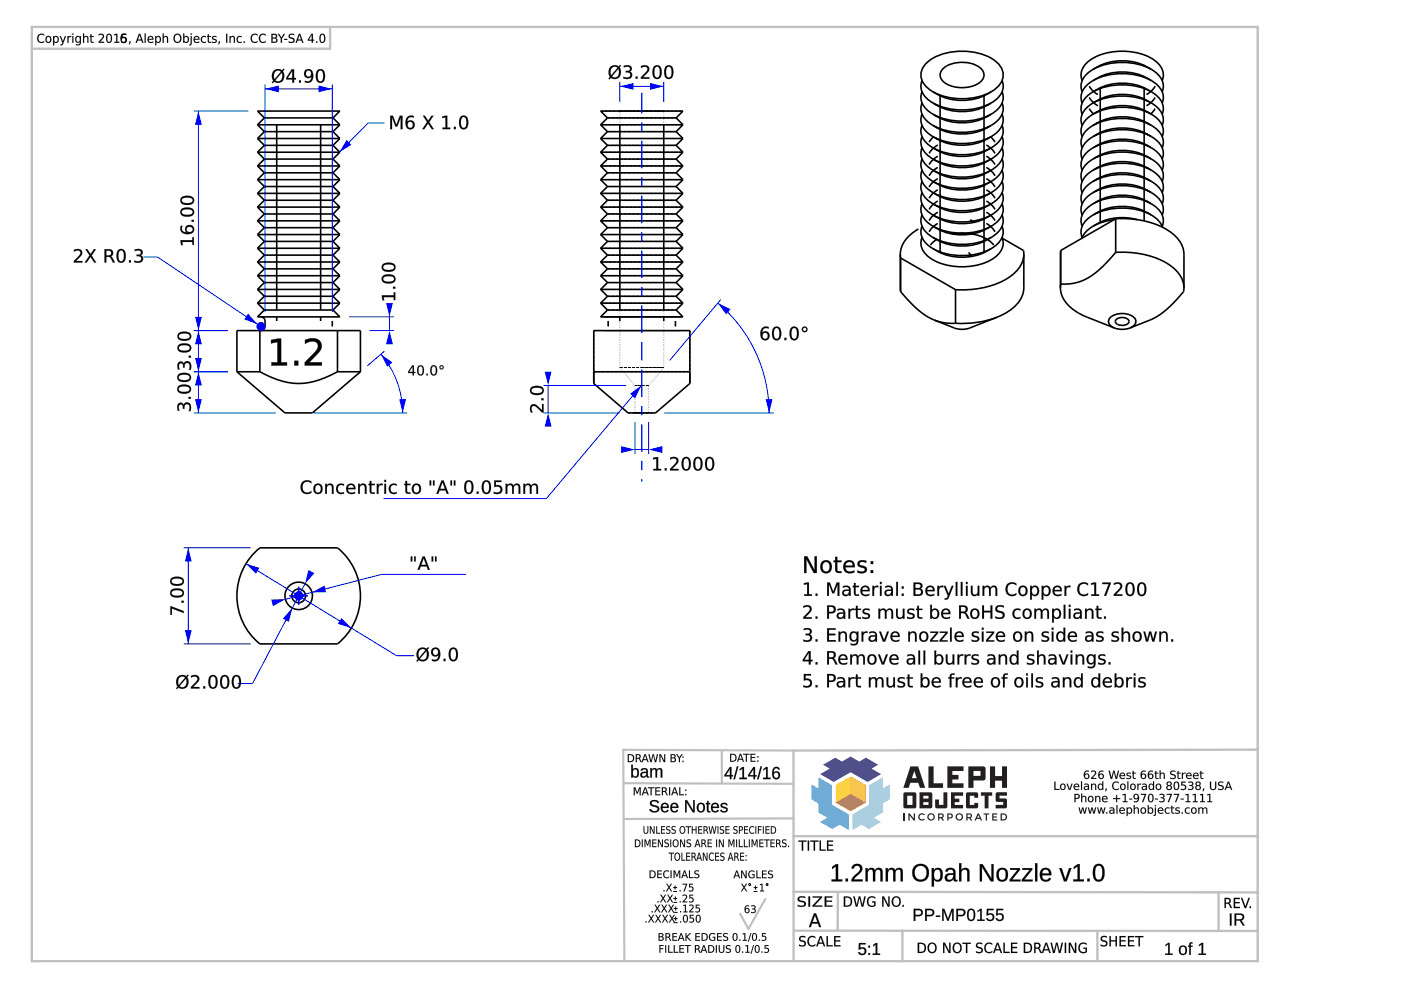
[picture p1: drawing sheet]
<svg xmlns="http://www.w3.org/2000/svg" width="297mm" height="210mm" viewBox="0 0 297 210" stroke-linecap="round" stroke-linejoin="round" font-family="sans-serif">
<g fill="none" stroke="#000" stroke-width=".34">
<path d="M195.5 17.1a3.8 3.8 0 0 0 2.3 4.7M195.5 19.5a3.8 3.8 0 0 0 2.3 4.7M197.8 19.5a3.8 3.8 0 0 1-2.1-5.1 8.4 8.4 0 0 1 6.5-3.4 12.5 12.5 0 0 1 8.9 2 3.5 3.5 0 0 1 0 5.8l-1 .7M197.8 19.5a13.6 13.6 0 0 0 12.3 0M197.8 19.5a11.4 11.4 0 0 0 12.3 0M199.8 14.7a6.6 6.6 0 0 1 8.2-.1 1.91 1.91 0 0 1-.7 3.2 7.1 7.1 0 0 1-7.2-.4 1.77 1.77 0 0 1-.3-2.7zM212.5 17.1a3.8 3.8 0 0 1-2.4 4.7M212.5 19.5a3.8 3.8 0 0 1-2.4 4.7M229.4 17.1a3.6 3.6 0 0 1 1.8-4.4 13.3 13.3 0 0 1 13.4 0 3.7 3.7 0 0 1 1.8 4.4M230.9 18.3l1 1.1M231.8 14.7a11.4 11.4 0 0 1 12.3 0M231.8 14.7a13.6 13.6 0 0 1 12.3 0"/>
<path d="M231.8 14.7a3.8 3.8 0 0 0-2.4 4.8M231.8 17.1a11.4 11.4 0 0 1 12.3 0M231.8 17.1a13.6 13.6 0 0 1 12.3 0M231.8 17.1a3.8 3.8 0 0 0-2.4 4.7M231.8 19.5a11.4 11.4 0 0 1 12.3 0M231.8 19.5a13.6 13.6 0 0 1 12.3 0M231.8 19.5a3.8 3.8 0 0 0-2.4 4.7M231.9 19.5l.9 .6M233.3 18.6v28.5M242.6 18.6v28.2M243.9 19.5l-.8 .6M244.1 14.7a3.8 3.8 0 0 1 2.3 4.8"/>
<path d="M244.1 17.1a3.8 3.8 0 0 1 2.3 4.7M244.1 19.5a3.8 3.8 0 0 1 2.3 4.7M244.9 18.3l-.9 1.1M54.6 26.5h17.5M54.6 29.4h17.5M54.6 32.3h17.5M54.6 35.2h17.5M54.6 38.1h17.5M54.6 38.1l1.4 1.4M54.6 35.2l1.4 1.4M54.6 32.3l1.4 1.4M54.6 26.5l1.4 1.4"/>
<path d="M54.6 29.4l1.4 1.4M56 25l-1.4-1.5h17.5l-1.5 1.5M56 25h14.6M56 27.9h14.6M56 30.8h14.6M56 33.7h14.6M56 39.5h14.6M56 36.6h14.6M56 39.5l-1.4 1.5M56 25l-1.4 1.5M56 27.9l-1.4 1.5M56 30.8l-1.4 1.5"/>
<path d="M56 33.7l-1.4 1.5M56 36.6l-1.4 1.5M58.7 26.5v39.2M68 26.5v39.2M70.6 25l1.5 1.5M70.6 27.9l1.5 1.5M70.6 30.8l1.5 1.5M70.6 39.5l1.5 1.5M70.6 33.7l1.5 1.5M70.6 36.6l1.5 1.5M72.1 26.5l-1.5 1.4M72.1 29.4l-1.5 1.4"/>
<path d="M72.1 32.3l-1.5 1.4M72.1 38.1l-1.5 1.4M72.1 35.2l-1.5 1.4M127.3 26.5h17.5M127.3 29.4h17.5M127.3 32.3h17.5M127.3 35.2h17.5M127.3 38.1h17.5M127.3 35.2l1.5 1.4M127.3 32.3l1.5 1.4M127.3 26.5l1.5 1.4M127.3 29.4l1.5 1.4"/>
<path d="M127.3 38.1l1.5 1.4M128.8 25l-1.5-1.5h17.5l-1.5 1.5M128.8 25h14.5M128.8 27.9h14.5M128.8 30.8h14.5M128.8 33.7h14.5M128.8 39.5h14.5M128.8 36.6h14.5M128.8 39.5l-1.5 1.5M128.8 25l-1.5 1.5M128.8 27.9l-1.5 1.5M128.8 30.8l-1.5 1.5"/>
<path d="M128.8 33.7l-1.5 1.5M128.8 36.6l-1.5 1.5M131.4 26.5v39.2M140.7 26.5v39.2M143.3 25l1.5 1.5M143.3 27.9l1.5 1.5M143.3 30.8l1.5 1.5M143.3 39.5l1.5 1.5M143.3 33.7l1.5 1.5M143.3 36.6l1.5 1.5M144.8 38.1l-1.5 1.4M144.8 35.2l-1.5 1.4"/>
<path d="M144.8 26.5l-1.5 1.4M144.8 29.4l-1.5 1.4M144.8 32.3l-1.5 1.4M195.5 38.5a3.8 3.8 0 0 0 2.3 4.7M195.5 36.1a3.8 3.8 0 0 0 2.3 4.7M195.5 33.7a3.8 3.8 0 0 0 2.3 4.8M195.5 31.3a3.8 3.8 0 0 0 2.3 4.8M195.5 21.8a3.8 3.8 0 0 0 2.3 4.8M195.5 29a3.8 3.8 0 0 0 2.3 4.7M195.5 24.2a3.8 3.8 0 0 0 2.3 4.8M195.5 26.6a3.8 3.8 0 0 0 2.3 4.7M197.8 38.5a11.4 11.4 0 0 0 12.3 0"/>
<path d="M197.8 21.8a13.6 13.6 0 0 0 12.3 0M197.8 38.5a13.6 13.6 0 0 0 12.3 0M197.8 36.1a11.4 11.4 0 0 0 12.3 0M197.8 24.2a13.6 13.6 0 0 0 12.3 0M197.8 36.1a13.6 13.6 0 0 0 12.3 0M197.8 33.7a11.4 11.4 0 0 0 12.3 0M197.8 26.6a13.6 13.6 0 0 0 12.3 0M197.8 33.7a13.6 13.6 0 0 0 12.3 0M197.8 31.3a11.4 11.4 0 0 0 12.3 0M197.8 29a13.6 13.6 0 0 0 12.3 0M197.8 31.3a13.6 13.6 0 0 0 12.3 0M197.8 21.8l1 .6"/>
<path d="M197.8 24.2l1 .6M197.8 26.6l1 .6M197.8 29l1 .6M197.9 29l-.9 1.1M198.4 24.5l.4 .3M198.4 29.3l.4 .3M198.4 22.1l.4 .3M198.4 26.9l.4 .3M198.8 37.9l-1.3 1-.5 .8M198.8 35.5l-1.3 1-.5 .8M198.8 33.1l-1.3 1-.5 .8M198.8 30.7l-1.3 1-.5 .8"/>
<path d="M198.8 22.4a11.4 11.4 0 0 0 10.3 0M198.8 24.8a11.4 11.4 0 0 0 10.3 0M198.8 27.2a11.4 11.4 0 0 0 10.3 0M198.8 29.6a11.4 11.4 0 0 0 10.3 0M199.3 20.3v33.3M208.6 20.3v33.3M209.1 37.9l1.3 1 .6 .8M209.1 35.5l1.3 1 .6 .8M209.1 33.1l1.3 1 .6 .8M209.1 30.7l1.3 1 .6 .8M209.6 22.1l-.5 .3M209.6 24.5l-.5 .3"/>
<path d="M209.6 26.9l-.5 .3M209.6 29.3l-.5 .3M210 29l1 1.1M210.1 21.8l-1 .6M210.1 24.2l-1 .6M210.1 26.6l-1 .6M210.1 29l-1 .6M212.5 38.5a3.8 3.8 0 0 1-2.4 4.7M212.5 36.1a3.8 3.8 0 0 1-2.4 4.7M212.5 33.7a3.8 3.8 0 0 1-2.4 4.8M212.5 31.3a3.8 3.8 0 0 1-2.4 4.8M212.5 21.8a3.8 3.8 0 0 1-2.4 4.8"/>
<path d="M212.5 29a3.8 3.8 0 0 1-2.4 4.7M212.5 24.2a3.8 3.8 0 0 1-2.4 4.8M212.5 26.6a3.8 3.8 0 0 1-2.4 4.7M230.9 20.6l1 1.2M230.9 23l1 1.2M231.8 38.5a13.6 13.6 0 0 1 12.3 0M231.8 38.5a3.8 3.8 0 0 0-2.4 4.7M231.8 36.1a13.6 13.6 0 0 1 12.3 0M231.8 36.1a3.8 3.8 0 0 0-2.4 4.7M231.8 33.7a13.6 13.6 0 0 1 12.3 0M231.8 33.7a3.8 3.8 0 0 0-2.4 4.8M231.8 31.3a13.6 13.6 0 0 1 12.3 0"/>
<path d="M231.8 31.3a3.8 3.8 0 0 0-2.4 4.8M231.8 29a13.6 13.6 0 0 1 12.3 0M231.8 29a3.8 3.8 0 0 0-2.4 4.7M231.8 26.6a13.6 13.6 0 0 1 12.3 0M231.8 26.6a3.8 3.8 0 0 0-2.4 4.7M231.8 21.8a11.4 11.4 0 0 1 12.3 0M231.8 21.8a13.6 13.6 0 0 1 12.3 0M231.8 21.8a3.8 3.8 0 0 0-2.4 4.8M231.8 24.2a13.6 13.6 0 0 1 12.3 0M231.8 24.2a3.8 3.8 0 0 0-2.4 4.8M231.9 21.8l.9 .6M232.8 37.9l-.5 .3"/>
<path d="M232.8 35.5l-.5 .3M232.8 33.1l-.5 .3M232.8 30.7l-.5 .3M232.8 28.4l-.5 .3M232.8 26l-.5 .3M232.8 23.6l-.5 .3M232.8 37.9l-1 .6M232.8 35.5l-1 .6M232.8 33.1l-1 .6M232.8 30.7l-1 .6M232.8 28.4l-1 .6M232.8 26l-1 .6"/>
<path d="M232.8 23.6l-1 .6M232.8 37.9a11.4 11.4 0 0 1 10.3 0M232.8 35.5a11.4 11.4 0 0 1 10.3 0M232.8 33.1a11.4 11.4 0 0 1 10.3 0M232.8 30.7a11.4 11.4 0 0 1 10.3 0M232.8 28.4a11.4 11.4 0 0 1 10.3 0M232.8 26a11.4 11.4 0 0 1 10.3 0M232.8 23.6a11.4 11.4 0 0 1 10.3 0M243.1 35.5l.4 .3M243.1 30.7l.4 .3M243.1 37.9l.4 .3M243.1 33.1l.4 .3"/>
<path d="M243.1 28.4l.4 .3M243.1 26l.4 .3M243.1 23.6l.4 .3M243.1 37.9l1 .6M243.1 35.5l1 .6M243.1 33.1l1 .6M243.1 30.7l1 .6M243.1 28.4l1 .6M243.1 26l1 .6M243.1 23.6l1 .6M243.9 21.8l-.8 .6M244.1 38.5a3.8 3.8 0 0 1 2.3 4.7"/>
<path d="M244.1 36.1a3.8 3.8 0 0 1 2.3 4.7M244.1 33.7a3.8 3.8 0 0 1 2.3 4.8M244.1 31.3a3.8 3.8 0 0 1 2.3 4.8M244.1 29a3.8 3.8 0 0 1 2.3 4.7M244.1 26.6a3.8 3.8 0 0 1 2.3 4.7M244.1 21.8a3.8 3.8 0 0 1 2.3 4.8M244.1 24.2a3.8 3.8 0 0 1 2.3 4.8M244.9 20.6l-.9 1.2M244.9 23l-.9 1.2M54.6 58.5h17.5M54.6 55.5h17.5M54.6 52.6h17.5"/>
<path d="M54.6 49.7h17.5M54.6 46.8h17.5M54.6 43.9h17.5M54.6 41h17.5M54.6 58.5l1.4 1.4M54.6 55.5l1.4 1.5M54.6 52.6l1.4 1.5M54.6 49.7l1.4 1.5M54.6 46.8l1.4 1.5M54.6 43.9l1.4 1.5M54.6 41l1.4 1.5M56 59.9h14.6"/>
<path d="M56 57h14.6M56 54.1h14.6M56 51.2h14.6M56 48.3h14.6M56 45.4h14.6M56 42.5h14.6M56 42.5l-1.4 1.4M56 59.9l-1.4 1.5M56 45.4l-1.4 1.4M56 57l-1.4 1.5M56 48.3l-1.4 1.4M56 54.1l-1.4 1.4"/>
<path d="M56 51.2l-1.4 1.4M70.6 59.9l1.5 1.5M70.6 57l1.5 1.5M70.6 54.1l1.5 1.4M70.6 51.2l1.5 1.4M70.6 48.3l1.5 1.4M70.6 45.4l1.5 1.4M70.6 42.5l1.5 1.4M72.1 58.5l-1.5 1.4M72.1 55.5l-1.5 1.5M72.1 52.6l-1.5 1.5M72.1 49.7l-1.5 1.5"/>
<path d="M72.1 46.8l-1.5 1.5M72.1 43.9l-1.5 1.5M72.1 41l-1.5 1.5M127.3 58.5h17.5M127.3 55.5h17.5M127.3 52.6h17.5M127.3 49.7h17.5M127.3 46.8h17.5M127.3 43.9h17.5M127.3 41h17.5M127.3 49.7l1.5 1.5M127.3 58.5l1.5 1.4"/>
<path d="M127.3 55.5l1.5 1.5M127.3 52.6l1.5 1.5M127.3 46.8l1.5 1.5M127.3 43.9l1.5 1.5M127.3 41l1.5 1.5M128.8 59.9h14.5M128.8 57h14.5M128.8 54.1h14.5M128.8 51.2h14.5M128.8 48.3h14.5M128.8 45.4h14.5M128.8 42.5h14.5"/>
<path d="M128.8 59.9l-1.5 1.5M128.8 57l-1.5 1.5M128.8 54.1l-1.5 1.4M128.8 51.2l-1.5 1.4M128.8 48.3l-1.5 1.4M128.8 42.5l-1.5 1.4M128.8 45.4l-1.5 1.4M143.3 59.9l1.5 1.5M143.3 57l1.5 1.5M143.3 54.1l1.5 1.4M143.3 51.2l1.5 1.4M143.3 48.3l1.5 1.4"/>
<path d="M143.3 45.4l1.5 1.4M143.3 42.5l1.5 1.4M144.8 49.7l-1.5 1.5M144.8 43.9l-1.5 1.5M144.8 58.5l-1.5 1.4M144.8 41l-1.5 1.5M144.8 55.5l-1.5 1.5M144.8 52.6l-1.5 1.5M144.8 46.8l-1.5 1.5M190.9 53.9l.1 .8M190.9 53.9l.1 7.9M191 54.7l11.6 6.7"/>
<path d="M191 54.7v7.1M194.7 48.6a6.7 6.7 0 0 0-3.8 5.3M195.5 50.3a3.6 3.6 0 0 0 1.8 4.5 13.3 13.3 0 0 0 13.4 0 3.7 3.7 0 0 0 1.8-4.5M195.5 48a3.8 3.8 0 0 0 2.3 4.7M195.5 45.6a3.8 3.8 0 0 0 2.3 4.7M195.5 43.2a3.8 3.8 0 0 0 2.3 4.8M195.5 40.8a3.8 3.8 0 0 0 2.3 4.8M197.8 52.7a11.4 11.4 0 0 0 12.3 0M197.8 52.7a13.6 13.6 0 0 0 12.3 0M197.8 50.3a11.4 11.4 0 0 0 12.3 0M197.8 50.3a13.6 13.6 0 0 0 12.3 0M197.8 48a11.4 11.4 0 0 0 12.3 0"/>
<path d="M197.8 48a13.6 13.6 0 0 0 12.3 0M197.8 45.6a11.4 11.4 0 0 0 12.3 0M197.8 45.6a13.6 13.6 0 0 0 12.3 0M197.8 43.2a11.4 11.4 0 0 0 12.3 0M197.8 43.2a13.6 13.6 0 0 0 12.3 0M197.8 40.8a11.4 11.4 0 0 0 12.3 0M197.8 40.8a13.6 13.6 0 0 0 12.3 0M198.8 50.7l-1.5 1.3M198.8 47.4l-.9 .6-.9 1.2M198.8 42.6l-.9 .7-.9 1.1M198.8 45l-1.3 1-.5 .8M198.8 40.2l-.9 .7-.9 1.1"/>
<path d="M201.9 49.6a10.5 10.5 0 0 1 8.4 1.9l.4 .5M205.4 53.5l.7 .9M205.7 46.6l1.1 .6M209.1 47.4l.9 .6 1 1.2M209.1 45l.9 .6M209.1 42.6l.9 .7 1 1.1M209.1 40.2l.9 .6M210 45.6l1 1.2M210 40.9l1 1.1M212.5 48a3.8 3.8 0 0 1-2.4 4.7M212.5 45.6a3.8 3.8 0 0 1-2.4 4.7M212.5 43.2a3.8 3.8 0 0 1-2.4 4.8"/>
<path d="M212.5 40.8a3.8 3.8 0 0 1-2.4 4.8M212.5 50.5l4.5 2.6 .1 .8M217.1 53.9a6.3 6.3 0 0 1-3.5 5.1 19.1 19.1 0 0 1-11 2.4M217.1 53.9v7.1a6.5 6.5 0 0 1-3.8 5.3l-1.9 1M224.9 53.1l-.1 7.9M224.9 53.1v7.1M231.8 48l-1.6 1.1-.8 1.4M231.8 45.6a13.6 13.6 0 0 1 12.3 0M231.8 45.6a3.8 3.8 0 0 0-2.4 4.7M231.8 43.2a13.6 13.6 0 0 1 12.3 0M231.8 43.2a3.8 3.8 0 0 0-2.4 4.8M231.8 40.8a13.6 13.6 0 0 1 12.3 0"/>
<path d="M231.8 40.8a3.8 3.8 0 0 0-2.4 4.8M232.8 45l-.5 .3M232.8 42.6l-.5 .3M232.8 40.2l-.5 .3M232.8 45l-1 .6M232.8 42.6l-1 .6M232.8 40.2l-1 .6M232.8 45a11.4 11.4 0 0 1 10.3 0M232.8 42.6a11.4 11.4 0 0 1 10.3 0M232.8 40.2a11.4 11.4 0 0 1 10.3 0M236.2 46.6l-2.7 .6-1.7 .8M236.5 46.4a17.9 17.9 0 0 1 12.5 3.5 5.5 5.5 0 0 1 2 4v7.1"/>
<path d="M236.5 53.5a17.9 17.9 0 0 1 12.5 3.5 5.5 5.5 0 0 1 2 4M236.5 53.5a19.3 19.3 0 0 1-7.3 6.1l-2.5 .6h-1.8M236.5 46.4l-11.6 6.7M236.5 46.4v7.1M241.2 46.6a11.4 11.4 0 0 0-9.4 1.4M243.1 42.6l.4 .3M243.1 40.2l.4 .3M243.1 45l.4 .3M243.1 45l1 .6M243.1 42.6l1 .6M243.1 40.2l1 .6M244.1 45.6l1.5 1.2 .9 1.4"/>
<path d="M244.1 43.2a3.8 3.8 0 0 1 2.3 4.8M244.1 40.8a3.8 3.8 0 0 1 2.3 4.8M50.2 78.8h4.9M50.2 78.8l10.2 8.7h5.8l10.2-8.7M54.6 64.3h17.5M54.6 61.4h17.5M54.6 64.3l1.4 1.4M54.6 61.4l1.4 1.4M55.1 70.1h-4.9v8.7M55.1 78.8a15.6 15.6 0 0 0 10.4 2.3 19.8 19.8 0 0 0 6.1-2.3M55.1 70.1h16.5M55.1 70.1v8.7"/>
<path d="M55.3 67.2a.87 .87 0 0 1 .9 .9v1.1a.87 .87 0 0 1-.9 .9M56 65.7l-1.4 1.5h17.5l-1.5-1.5M56 65.7h14.6M56 62.8h14.6M56 62.8l-1.4 1.5M58.7 67.2v.9M68 67.2v.9M70.5 68.1v1.1M70.6 62.8l1.5 1.5M71.6 70.1h4.8v8.7M71.6 78.8h4.8M71.6 70.1v8.7"/>
<path d="M72.1 64.3l-1.5 1.4M72.1 61.4l-1.5 1.4M125.9 78.8v-8.7h20.4v8.7M125.9 78.8v2.5l7.3 6.2h5.8l7.3-6.2v-2.5M125.9 78.8h20.4M127.3 64.3h17.5M127.3 61.4h17.5M127.3 64.3l1.5 1.4M127.3 61.4l1.5 1.4M128.8 65.7l-1.5 1.5h17.5l-1.5-1.5M128.8 65.7h14.5M128.8 62.8h14.5"/>
<path d="M128.8 62.8l-1.5 1.5M128.9 68.1v1.1M131.4 67.2v.9M140.7 67.2v.9M143.2 68.1v1.1M143.3 62.8l1.5 1.5M144.8 64.3l-1.5 1.4M144.8 61.4l-1.5 1.4M191 61.8a19 19 0 0 0 7.1 6.1M198.1 67.9l2.1 .5 2.4 .1M202.6 61.4v7.1M211.4 67.3a20.9 20.9 0 0 1-8.8 1.2"/>
<path d="M211.4 67.3l-5.8 2.2-1.6 .3-1.7-.3-4.2-1.6M224.8 61a7 7 0 0 0 4.6 5.8l6.9 2.7M224.9 60.2l-.1 .8M236.3 69.5a1.36 1.36 0 0 1-1.2-1.2 1.36 1.36 0 0 1 .9-1.4 3.9 3.9 0 0 1 4.7 .8 1.39 1.39 0 0 1-1.1 1.8M236.3 69.5l1.6 .3 1.7-.3M236.8 67.7a1.77 1.77 0 0 1 2.6 .5 1.75 1.75 0 0 1-2.7 .4 .57 .57 0 0 1 .1-.9zM251 61a1.65 1.65 0 0 1-.7 1.5 18.1 18.1 0 0 1-6.5 5.4l-4.2 1.6M54.3 116.9l.8-.7h16.5a13.1 13.1 0 0 1 0 20.3h-16.5a13.1 13.1 0 0 1-.8-19.6z"/>
<circle cx="63.3" cy="126.3" r="2.91"/>
<circle cx="63.3" cy="126.3" r="1.45"/>
</g>
<g fill="none" stroke="#000" stroke-width=".21" stroke-dasharray=".6 .3" stroke-linecap="butt">
<path d="M127.3 23.5h8.8M127.3 26.5h8.8M127.3 29.4h8.8M127.3 32.3h8.8M127.3 35.2h8.8M127.3 38.1h8.8M128.8 25h7.3M128.8 27.9h7.3M128.8 30.8h7.3M128.8 33.7h7.3M128.8 39.5h7.3M128.8 36.6h7.3"/>
<path d="M131.4 23.5h4.7M136.1 23.5h4.6M136.1 23.5h8.7M136.1 25h7.2M136.1 26.5h8.7M136.1 27.9h7.2M136.1 29.4h8.7M136.1 30.8h7.2M136.1 32.3h8.7M136.1 33.7h7.2M136.1 39.5h7.2M136.1 35.2h8.7"/>
<path d="M136.1 38.1h8.7M136.1 36.6h7.2M140.7 23.5h-9.3M127.3 58.5h8.8M127.3 55.5h8.8M127.3 52.6h8.8M127.3 49.7h8.8M127.3 46.8h8.8M127.3 43.9h8.8M127.3 41h8.8M128.8 59.9h7.3M128.8 57h7.3"/>
<path d="M128.8 54.1h7.3M128.8 51.2h7.3M128.8 48.3h7.3M128.8 45.4h7.3M128.8 42.5h7.3M136.1 59.9h7.2M136.1 58.5h8.7M136.1 57h7.2M136.1 55.5h8.7M136.1 54.1h7.2M136.1 52.6h8.7M136.1 51.2h7.2"/>
<path d="M136.1 49.7h8.7M136.1 48.3h7.2M136.1 46.8h8.7M136.1 45.4h7.2M136.1 43.9h8.7M136.1 42.5h7.2M136.1 41h8.7M125.9 70.1h10.2M125.9 70.1v8.7M125.9 78.8h10.2M127.3 67.2h8.8M127.3 64.3h8.8"/>
<path d="M127.3 61.4h8.8M128.1 67.2h8M128.1 70.1h8M128.8 65.7h7.3M128.8 62.8h7.3M131.4 77.9h4.7M136.1 67.2h8.7M136.1 67.2h8M136.1 65.7h7.2M136.1 64.3h8.7M136.1 62.8h7.2M136.1 70.1h8"/>
<path d="M136.1 61.4h8.7M136.1 70.1h10.2M136.1 78.8h10.2M136.1 77.9h4.6M140.7 77.9h-9.3M144.1 67.2h-16M144.1 70.1h-16M146.3 70.1v8.7M133.2 87.5h2.9M134.6 87.5h1.5M134.6 81.7h1.5M136.1 87.5h2.9"/>
<path d="M136.1 87.5h1.4M136.1 81.7h1.4M137.5 87.5h-2.9M137.5 81.7h-2.9"/>
</g>
<path d="M131.4 23.5v3M140.7 23.5v3M131.4 65.7v1.5M131.4 68.1v9.8M140.7 65.7v1.5M140.7 68.1v9.8M134.6 87.5v-5.8M134.6 81.7l-3.2-3.8M137.5 87.5v-5.8M137.5 81.7l3.2-3.8" fill="none" stroke="#000" stroke-width=".21" stroke-dasharray=".1 .3" stroke-linecap="butt"/>
<g fill="#000">
<path d="M57.5 72.1l2.1-.3v5h1.2v.7h-3.2v-.7h1.2v-4.3l-1.3 .3zM62.4 76.5h.8v1h-.8zM64.7 72.1a2.61 2.61 0 0 1 3.4 .6 2.35 2.35 0 0 1-1.1 2.7l-1.4 1.4h2.6v.7h-3.6v-.7l1.8-1.8a1.69 1.69 0 0 0 .7-2.4 2.19 2.19 0 0 0-2.4 .3z"/>
<path d="M57.4 72.1l2.2-.3v5h1.3v.7h-3.4v-.7h1.3v-4.2l-1.4 .2zM57.5 72.1v.7l1.4-.3v4.4l-1.3-.1v.7h3.2v-.7l-1.2 .1v-5.1zM62.4 76.5h.9v1h-.9zM62.4 76.5v1h.8v-1zM64.6 72.1h.1a2.65 2.65 0 0 1 3.4 .6 2.91 2.91 0 0 1-1.3 2.9l-1.2 1.2h2.7v.7h-3.7v-.7a10.4 10.4 0 0 0 2.8-3.2 1.17 1.17 0 0 0-.6-1.1 1.17 1.17 0 0 0-1.3 0l-.9 .4zM64.7 72.1v.8a2.05 2.05 0 0 1 2.6-.1 1.45 1.45 0 0 1-.5 1.8l-2.2 2.2v.7h3.6v-.7l-2.7 .1 2.1-2.2a1.72 1.72 0 0 0 .3-2.2 1.72 1.72 0 0 0-2.1-.7z"/>
<path d="M170.5 118h.6l1.6 2.9v-2.9h.5v3.5h-.7l-1.5-3v3h-.5zM174.6 119.4a.98 .98 0 0 0-.2 1.2 .98 .98 0 0 0 1.1 .5 1.13 1.13 0 0 0-.4-2zM174.3 119.1a1.31 1.31 0 0 1 1.7 0 1.31 1.31 0 0 1 .3 1.6 1.25 1.25 0 0 1-1.6 .8 1.25 1.25 0 0 1-.7-1.6zM177.1 118.1h.4v.7h.9v.4h-.9v1.7l.2 .2h.7v.4l-1-.1-.2-.3-.1-1.9h-.3v-.4h.3zM179.1 119.2a1.23 1.23 0 0 1 1.5-.3 1.23 1.23 0 0 1 .6 1.4h-2a1.18 1.18 0 0 0 1.9 .6v.5a1.5 1.5 0 0 1-2-.2 1.5 1.5 0 0 1 0-2zM179.5 119.3l-.3 .6h1.6a.76 .76 0 0 0-.4-.7 .76 .76 0 0 0-.9 .1zM182.1 119a2 2 0 0 1 1.6-.1v.4a1.03 1.03 0 0 0-1.5 .2 1.54 1.54 0 0 0 1.3 .6 .81 .81 0 0 1 .2 1.1 .81 .81 0 0 1-1 .4l-.9-.2v-.5l.3 .2a.96 .96 0 0 0 1.3-.3 1.51 1.51 0 0 0-1.3-.7l-.3-.5zM184.6 120.9h.5v.6h-.5zM184.6 119h.5v.6h-.5z"/>
<path d="M170.5 117.9h.7l1.5 3v-3h.5v3.6h-.7l-1.5-3v3h-.5zM170.5 118v3.5h.5l-.1-3.1 1.6 3.1h.7v-3.5h-.5v3l-1.6-3zM174.8 119.3a1.1 1.1 0 0 0 .3 1.9 1.05 1.05 0 0 0 .8-1 1.05 1.05 0 0 0-.8-1zM174.6 119.4a.79 .79 0 0 1 1-.2 .79 .79 0 0 1 .3 1 .81 .81 0 0 1-.8 1 .81 .81 0 0 1-.7-1zM174.2 119.1a1.33 1.33 0 0 1 1.8-.1 1.33 1.33 0 0 1 .3 1.8 1.27 1.27 0 0 1-1.6 .7 1.27 1.27 0 0 1-.8-1.6zM174.3 119.2a1.35 1.35 0 0 0-.2 1.7 1.35 1.35 0 0 0 1.7 .4 1.38 1.38 0 0 0 .5-1.7 1.38 1.38 0 0 0-1.7-.7zM177 118.1h.5v.7h.9v.4h-.9l.1 1.7 .1 .2h.7v.4a.99 .99 0 0 1-1.4-.9l.1-1.4h-.4v-.4h.4zM177.1 118.1v.8l-.3-.1v.4h.3l.1 1.9 .2 .3 1 .1v-.4l-.8-.1-.1-.4v-1.4h.9v-.4l-.9 .1v-.8zM179.1 119.1a1.24 1.24 0 0 1 1.5-.2 1.24 1.24 0 0 1 .6 1.4h-1.9a1.17 1.17 0 0 0 1.9 .6v.5a1.53 1.53 0 0 1-2.1-.2 1.53 1.53 0 0 1 0-2.1zM179.1 119.2a1.47 1.47 0 0 0 .1 1.9 1.47 1.47 0 0 0 1.9 .2v-.3a1.2 1.2 0 0 1-1.9-.8l2 .1a1.2 1.2 0 0 0-.6-1.4 1.2 1.2 0 0 0-1.5 .3zM179.5 119.4l-.3 .5h1.6a.73 .73 0 0 0-.5-.7 .73 .73 0 0 0-.8 .2zM179.5 119.3a.76 .76 0 0 1 .9-.1 .76 .76 0 0 1 .4 .7l-1.6 .1zM182.1 119a1.93 1.93 0 0 1 1.6-.1v.4a1.02 1.02 0 0 0-1.5 .2l.2 .3 .6 .2a.83 .83 0 0 1 .8 .9 .83 .83 0 0 1-1.1 .7l-.9-.2v-.5l.3 .2a.94 .94 0 0 0 1.2-.3l-.1-.3-.6-.2a.75 .75 0 0 1-.8-.5 .75 .75 0 0 1 .3-.8zM182.1 119a.77 .77 0 0 0-.2 .9 .77 .77 0 0 0 .8 .4 .48 .48 0 0 1 .7 .5 .48 .48 0 0 1-.7 .4l-.9-.3v.5a1.62 1.62 0 0 0 2-.4 .89 .89 0 0 0-1-1v-.1a.45 .45 0 0 1-.6-.4 .45 .45 0 0 1 .7-.4l.8 .2v-.4a1.97 1.97 0 0 0-1.6 .1zM184.6 120.9h.5v.6h-.5zM184.6 120.9v.6h.5v-.6zM184.6 119h.5v.6h-.5zM184.6 119v.6h.5v-.6z"/>
<path d="M170.5 123.6l1-.1v2.5h.6v.3h-1.6v-.3h.6v-2.1l-.6 .1zM172.9 125.9h.4v.4h-.4zM175.4 123.5h.5l.8 1.9 .7-1.9h.6v2.8h-.4v-2.4l-.7 1.9h-.4l-.8-1.9v2.4h-.3zM179.1 125.4a.48 .48 0 0 0 .2 .7 .48 .48 0 0 0 .6-.4l.1-.4zM178.7 124.3a1.03 1.03 0 0 1 1.7 .8v1.2h-.4v-.3a.75 .75 0 0 1-.9 .4 .75 .75 0 0 1-.5-.9 .75 .75 0 0 1 .9-.5h.5a.76 .76 0 0 0-1.3-.4zM181.1 123.6h.3v.6h.7v.3h-.7v1.4l.2 .1h.5v.3h-.8l-.2-.2v-1.6h-.3v-.3h.3zM182.7 124.5a.98 .98 0 0 1 1.2-.2 .98 .98 0 0 1 .5 1.1h-1.6a.91 .91 0 0 0 1.5 .5v.3a1.2 1.2 0 0 1-1.6-.1 1.2 1.2 0 0 1 0-1.6zM183 124.6l-.2 .5h1.2a.61 .61 0 0 0-.3-.6 .61 .61 0 0 0-.7 .1zM185 124.2h.3v.3l.4-.3h.5v.3a.62 .62 0 0 0-.7 .1 .62 .62 0 0 0-.2 .6v1.1h-.3zM186.6 124.2h.3v2.1h-.3zM186.6 123.4h.3v.4h-.3zM188 125.4a.48 .48 0 0 0 .2 .7 .48 .48 0 0 0 .7-.4l.1-.4zM187.7 124.3a1.03 1.03 0 0 1 1.6 .8v1.2h-.3v-.3a.75 .75 0 0 1-1 .4 .75 .75 0 0 1-.4-.9 .75 .75 0 0 1 .9-.5h.5a.76 .76 0 0 0-1.3-.4zM190 123.4h.4v2.9h-.4zM191.2 125.9h.4v.4h-.4zM191.2 124.3h.4v.5h-.4zM194.1 125v1h.6a.52 .52 0 0 0 .6-.5 .52 .52 0 0 0-.6-.5zM194.1 123.8v.9h.5a.44 .44 0 0 0 .6-.5 .44 .44 0 0 0-.6-.4zM193.7 123.5h1a.69 .69 0 0 1 .8 .4 .69 .69 0 0 1-.4 .9 .79 .79 0 0 1 .6 1 .79 .79 0 0 1-1 .5h-1zM196.5 124.5a.98 .98 0 0 1 1.2-.2 .98 .98 0 0 1 .5 1.1h-1.6a.91 .91 0 0 0 1.5 .5v.3a1.2 1.2 0 0 1-1.6-.1 1.2 1.2 0 0 1 0-1.6zM196.8 124.6l-.2 .5h1.2a.61 .61 0 0 0-.3-.6 .61 .61 0 0 0-.7 .1zM198.7 124.2h.4v.3l.4-.3h.5v.3a.62 .62 0 0 0-.7 .1 .62 .62 0 0 0-.2 .6v1.1h-.4zM200.1 124.2h.4l.6 1.7 .7-1.7h.4l-1.1 2.6-.3 .3h-.5v-.2l.4-.1 .3-.5zM202.6 123.4h.4v2.9h-.4zM203.7 123.4h.4v2.9h-.4zM204.8 124.2h.4v2.1h-.4zM204.8 123.4h.4v.4h-.4zM205.9 124.2h.3v1.3a.55 .55 0 0 0 .6 .6 .55 .55 0 0 0 .5-.7v-1.2h.3v2.1h-.3v-.3a.77 .77 0 0 1-.9 .4 .77 .77 0 0 1-.5-.9zM208.3 124.2h.4v.3a.73 .73 0 0 1 .7-.3 .73 .73 0 0 1 .6 .4 .75 .75 0 0 1 .9-.4 .75 .75 0 0 1 .5 .9v1.2h-.3v-1.2a.53 .53 0 0 0-.6-.6 .53 .53 0 0 0-.5 .6v1.2h-.3v-1.2a.53 .53 0 0 0-.6-.6 .53 .53 0 0 0-.4 .6v1.2h-.4zM213.6 123.9a1.56 1.56 0 0 1 1.9-.2v.4a1.11 1.11 0 0 0-1.6 0 1.11 1.11 0 0 0 0 1.6 1.11 1.11 0 0 0 1.6 0v.4a1.49 1.49 0 0 1-2.1-.2 1.49 1.49 0 0 1 .2-2zM216.4 124.7a.78 .78 0 0 0-.1 .9 .78 .78 0 0 0 .9 .4 .8 .8 0 0 0 .3-1 .8 .8 0 0 0-.9-.4zM215.8 125.2a1.1 1.1 0 0 1 2.2 0 1.1 1.1 0 0 1-2.2 0zM218.4 124.2h.4v.3a.87 .87 0 0 1 1-.2 .87 .87 0 0 1 .5 1 .87 .87 0 0 1-.5 1 .87 .87 0 0 1-1-.3v1.1h-.4zM219 124.6a.8 .8 0 0 0-.3 .9 .8 .8 0 0 0 1 .5 .8 .8 0 0 0 .3-1 .8 .8 0 0 0-1-.4zM220.9 124.2h.3v.3a.87 .87 0 0 1 1.1-.2 .87 .87 0 0 1 .5 1 .87 .87 0 0 1-.5 1 .87 .87 0 0 1-1.1-.3v1.1h-.3zM221.5 124.6a.8 .8 0 0 0-.3 .9 .8 .8 0 0 0 .9 .5 .8 .8 0 0 0 .3-1 .8 .8 0 0 0-.9-.4zM223.4 124.5a.98 .98 0 0 1 1.2-.2 .98 .98 0 0 1 .5 1.1h-1.6a.91 .91 0 0 0 1.5 .5v.3a1.2 1.2 0 0 1-1.5-.1 1.2 1.2 0 0 1-.1-1.6zM223.7 124.6l-.2 .5h1.3a.61 .61 0 0 0-.4-.6 .61 .61 0 0 0-.7 .1zM225.7 124.2h.4v.3l.4-.3h.4v.3a.62 .62 0 0 0-.6 .1 .62 .62 0 0 0-.2 .6v1.1h-.4zM228.8 123.9a1.56 1.56 0 0 1 1.9-.2v.4a1.11 1.11 0 0 0-1.6 0 1.11 1.11 0 0 0 0 1.6 1.11 1.11 0 0 0 1.6 0v.4a1.49 1.49 0 0 1-2-.2 1.49 1.49 0 0 1 .1-2zM231.3 123.6l1.1-.1v2.5h.6v.3h-1.6v-.3h.6v-2.1l-.7 .1zM233.7 123.5h1.8l-1 2.8h-.4l1-2.5h-1.4zM236.2 123.6a1.07 1.07 0 0 1 1.1-.1 1.07 1.07 0 0 1 .6 .9l-.3 .6-1 1h1.3v.3h-1.7v-.3l.5-.6a1.22 1.22 0 0 0 .7-1.5 1.13 1.13 0 0 0-1.2 .1zM239.3 123.9a1.92 1.92 0 0 0 .1 2.2h.2a1.32 1.32 0 0 0 .5-1.8l-.3-.5zM239.1 123.6a.97 .97 0 0 1 1 0 .97 .97 0 0 1 .4 1 1.27 1.27 0 0 1-1.2 1.8 1.89 1.89 0 0 1-.2-2.8zM241.7 123.9a1.92 1.92 0 0 0 .2 2.2h.2a1.32 1.32 0 0 0 .5-1.8l-.3-.5zM241.5 123.6a.97 .97 0 0 1 1.1 0 .97 .97 0 0 1 .4 1 1.27 1.27 0 0 1-1.2 1.8 1.89 1.89 0 0 1-.3-2.8z"/>
<path d="M170.4 123.6l1.1-.1v2.5h.7v.4h-1.7v-.4h.6v-2.1l-.7 .1zM170.5 123.6v.4l.7-.2v2.2h-.7v.3h1.6v-.3h-.6v-2.5zM172.9 125.8h.4v.6h-.4zM172.9 125.9v.4h.4v-.4zM175.4 123.5h.6l.7 1.9 .7-1.9h.6v2.9h-.4v-2.5l-.7 1.9h-.4l-.8-1.9 .1 2.5h-.4zM175.4 123.5v2.8h.3v-2.6l.8 2.1h.4l.7-2.1v2.6h.4v-2.8h-.6l-.7 2-.8-2zM179.1 125.4a.47 .47 0 0 0 .2 .7 .47 .47 0 0 0 .6-.4l.1-.4zM179.1 125.4l.9-.1a.6 .6 0 0 1-.3 .7 .6 .6 0 0 1-.8-.3zM178.7 124.3a1.16 1.16 0 0 1 1.6 .5l.1 1.6h-.4v-.4a.76 .76 0 0 1-1 .4 .76 .76 0 0 1-.4-.9 .76 .76 0 0 1 .9-.5h.5a.77 .77 0 0 0-1.3-.3zM178.7 124.3v.3a.75 .75 0 0 1 .8-.2 .75 .75 0 0 1 .5 .6 1.02 1.02 0 0 0-1.4 .7 .76 .76 0 0 0 .6 .7 .76 .76 0 0 0 .8-.5v.4h.3a2.35 2.35 0 0 0-.2-1.9l-.7-.2zM181 123.6h.4v.6h.7v.3h-.7v1.3l.2 .2h.5v.3a.79 .79 0 0 1-1.1-.7l.1-1.1h-.3v-.3h.3zM181.1 123.6v.6h-.3v.3h.3v1.5l.2 .3h.8v-.3h-.6l-.1-.4v-1.1h.7v-.3h-.7v-.6zM182.7 124.5a.99 .99 0 0 1 1.2-.3 .99 .99 0 0 1 .5 1.2h-1.6a.89 .89 0 0 0 .6 .7 .89 .89 0 0 0 .9-.2v.3a1.22 1.22 0 0 1-1.6-.1 1.22 1.22 0 0 1 0-1.6zM182.7 124.5a1.18 1.18 0 0 0 0 1.6 1.18 1.18 0 0 0 1.6 .1v-.3a.91 .91 0 0 1-.9 .2 .91 .91 0 0 1-.6-.8l1.6 .1a.96 .96 0 0 0-.5-1.1 .96 .96 0 0 0-1.2 .2zM183 124.6l-.2 .5h1.2a.59 .59 0 0 0-.3-.6 .59 .59 0 0 0-.7 .1zM183 124.6a.61 .61 0 0 1 .7-.1 .61 .61 0 0 1 .3 .6h-1.2zM184.9 124.2h.4v.3l.3-.3h.6v.4a.6 .6 0 0 0-.6 0 .6 .6 0 0 0-.3 .6v1.2h-.4zM185 124.2v2.1h.3v-1.1a.62 .62 0 0 1 .2-.6 .62 .62 0 0 1 .7-.1v-.3a.79 .79 0 0 0-.9 .4v-.4zM186.6 124.2h.3v2.2h-.3zM186.6 124.2v2.1h.3v-2.1zM186.6 123.4h.3v.5h-.3zM186.6 123.4v.4h.3v-.4zM188 125.4a.47 .47 0 0 0 .2 .7 .47 .47 0 0 0 .7-.4l.1-.4zM188 125.4l1-.1a.6 .6 0 0 1-.4 .7 .6 .6 0 0 1-.7-.3zM187.7 124.3a1.16 1.16 0 0 1 1.6 .5v1.6h-.4l.1-.4a.76 .76 0 0 1-1 .4 .76 .76 0 0 1-.5-.9 .76 .76 0 0 1 1-.5h.5a.77 .77 0 0 0-1.3-.3zM187.7 124.3v.3a.75 .75 0 0 1 .8-.2 .75 .75 0 0 1 .5 .6 1.02 1.02 0 0 0-1.5 .7 .76 .76 0 0 0 .7 .7 .76 .76 0 0 0 .8-.5v.4h.3a2.35 2.35 0 0 0-.2-1.9l-.7-.2zM190 123.4h.4v3h-.4zM190 123.4v2.9h.4v-2.9zM191.2 125.8h.4v.6h-.4zM191.2 125.9v.4h.4v-.4zM191.2 124.3h.4v.5h-.4zM191.2 124.3v.5h.4v-.5zM194.1 125v1h.6a.51 .51 0 0 0 .6-.5 .51 .51 0 0 0-.6-.5zM194 125h.7a.54 .54 0 0 1 .6 .5 .54 .54 0 0 1-.6 .5h-.7zM194.1 123.8v.9h.5a.42 .42 0 0 0 .6-.5 .42 .42 0 0 0-.6-.4zM194 123.8h.6a.46 .46 0 0 1 .6 .4 .46 .46 0 0 1-.6 .5h-.6zM193.7 123.5h1a.71 .71 0 0 1 .9 .4 .71 .71 0 0 1-.5 .9 .8 .8 0 0 1 .6 1 .8 .8 0 0 1-1 .6h-1zM193.7 123.5v2.8a2.37 2.37 0 0 0 1.7-.2 .74 .74 0 0 0 .2-.8 .74 .74 0 0 0-.6-.5 .66 .66 0 0 0 .5-.8 .66 .66 0 0 0-.8-.5zM196.5 124.5a.99 .99 0 0 1 1.2-.3 .99 .99 0 0 1 .5 1.2h-1.6a.89 .89 0 0 0 .6 .7 .89 .89 0 0 0 .9-.2v.3a1.22 1.22 0 0 1-1.6-.1 1.22 1.22 0 0 1 0-1.6zM196.5 124.5a1.18 1.18 0 0 0 0 1.6 1.18 1.18 0 0 0 1.6 .1v-.3a.91 .91 0 0 1-1 .2 .91 .91 0 0 1-.6-.8l1.6 .1a.96 .96 0 0 0-.4-1.1 .96 .96 0 0 0-1.2 .2zM196.8 124.6l-.2 .5h1.2a.59 .59 0 0 0-.4-.6 .59 .59 0 0 0-.6 .1zM196.8 124.6a.61 .61 0 0 1 .7-.1 .61 .61 0 0 1 .3 .6h-1.2zM198.7 124.2h.4v.3l.3-.3h.6v.4a.6 .6 0 0 0-.7 0 .6 .6 0 0 0-.2 .6v1.2h-.4zM198.7 124.2v2.1h.4v-1.1a.62 .62 0 0 1 .2-.6 .62 .62 0 0 1 .7-.1l-.1-.3a.79 .79 0 0 0-.8 .4v-.4zM200.1 124.2h.4l.6 1.7 .7-1.7h.4l-1 2.3a.71 .71 0 0 1-.9 .6v-.3a.52 .52 0 0 0 .6-.5zM200.1 124.2l.9 2.1-.3 .5-.4 .1v.2a.75 .75 0 0 0 .9-.6l1-2.3h-.4l-.7 1.7-.6-1.7zM202.6 123.4h.4v3h-.4zM202.6 123.4v2.9h.4v-2.9zM203.7 123.4h.4v3h-.4zM203.7 123.4v2.9h.4v-2.9zM204.8 124.2h.4v2.2h-.4zM204.8 124.2v2.1h.4v-2.1zM204.8 123.4h.4v.5h-.4zM204.8 123.4v.4h.4v-.4zM205.8 124.2h.4v1.3a.53 .53 0 0 0 .6 .6 .53 .53 0 0 0 .5-.7v-1.2h.4v2.2h-.4v-.4a.78 .78 0 0 1-1 .4 .78 .78 0 0 1-.5-.9zM205.9 124.2v1.3a.75 .75 0 0 0 .5 .9 .75 .75 0 0 0 .9-.5v.4h.3v-2.1h-.3v1.2a.57 .57 0 0 1-.5 .7 .57 .57 0 0 1-.6-.6v-1.3zM208.3 124.2h.4v.3a.73 .73 0 0 1 .7-.4 .73 .73 0 0 1 .6 .5 .76 .76 0 0 1 .9-.4 .76 .76 0 0 1 .5 .9v1.3h-.3v-1.3a.51 .51 0 0 0-.6-.6 .51 .51 0 0 0-.4 .6v1.3h-.4v-1.3a.51 .51 0 0 0-.6-.6 .51 .51 0 0 0-.4 .6v1.3h-.4zM208.3 124.2v2.1h.4v-1.2a.54 .54 0 0 1 .4-.6 .54 .54 0 0 1 .6 .6v1.2h.3v-1.2a.54 .54 0 0 1 .5-.6 .54 .54 0 0 1 .6 .6v1.2h.3v-1.2a.74 .74 0 0 0-.5-.9 .74 .74 0 0 0-.9 .5 .71 .71 0 0 0-.7-.5 .71 .71 0 0 0-.6 .4v-.4zM213.5 123.8a1.55 1.55 0 0 1 2-.1v.5a1.12 1.12 0 0 0-1.5-.2 1.12 1.12 0 0 0-.3 1.5 1.11 1.11 0 0 0 1.8 .2v.4a1.5 1.5 0 0 1-2.1-.2 1.5 1.5 0 0 1 .1-2.1zM213.6 123.9a1.47 1.47 0 0 0-.1 2 1.47 1.47 0 0 0 2 .2v-.4a1.14 1.14 0 0 1-1.6 .1 1.14 1.14 0 0 1-.2-1.5 1.11 1.11 0 0 1 1.8-.2v-.4a1.55 1.55 0 0 0-1.9 .2zM216.6 124.6a.78 .78 0 0 0-.3 .9 .78 .78 0 0 0 .9 .5 .78 .78 0 0 0 .3-1 .78 .78 0 0 0-.9-.4zM216.4 124.7a.69 .69 0 0 1 .9-.1 .69 .69 0 0 1 .2 .9 .63 .63 0 0 1-.8 .6 .63 .63 0 0 1-.4-.8zM215.8 125.2a1.1 1.1 0 0 1 2.2 0 1.1 1.1 0 0 1-2.2 0zM215.8 125.2a1.05 1.05 0 0 0 2.1 0 1.05 1.05 0 0 0-2.1 0zM218.4 124.2h.4v.3a.8 .8 0 0 1 .7-.4 .8 .8 0 0 1 .7 .6 1.06 1.06 0 0 1 0 1.2 1.06 1.06 0 0 1-1.2 .4l-.3-.3 .1 1.2h-.4zM218.4 124.2v2.9h.4l-.1-1.2a.85 .85 0 0 0 1.1 .4 .85 .85 0 0 0 .5-1 .85 .85 0 0 0-.5-1 .85 .85 0 0 0-1.1 .3l.1-.4zM219.1 124.6a.78 .78 0 0 0-.4 .9 .78 .78 0 0 0 1 .5 .78 .78 0 0 0 .3-1 .78 .78 0 0 0-.9-.4zM219 124.5a.82 .82 0 0 1 1 .6 .82 .82 0 0 1-.5 1 .86 .86 0 0 1-.8-.6 .86 .86 0 0 1 .3-1zM220.8 124.2h.4v.3a.8 .8 0 0 1 .8-.4 .8 .8 0 0 1 .7 .6 1.06 1.06 0 0 1 0 1.2 1.06 1.06 0 0 1-1.2 .4l-.3-.3v1.2h-.4zM220.9 124.2v2.9h.3v-1.2a.85 .85 0 0 0 1.1 .4 .85 .85 0 0 0 .4-1 .85 .85 0 0 0-.4-1 .85 .85 0 0 0-1.1 .3v-.4zM221.5 124.6a.78 .78 0 0 0-.3 .9 .78 .78 0 0 0 .9 .5 .78 .78 0 0 0 .3-1 .78 .78 0 0 0-.9-.4zM221.5 124.5a.82 .82 0 0 1 1 .6 .82 .82 0 0 1-.5 1 .86 .86 0 0 1-.9-.6 .86 .86 0 0 1 .4-1zM223.4 124.5a.99 .99 0 0 1 1.2-.3 .99 .99 0 0 1 .5 1.2h-1.6a.89 .89 0 0 0 .6 .7 .89 .89 0 0 0 1-.2v.3a1.22 1.22 0 0 1-1.7-.1 1.22 1.22 0 0 1 0-1.6zM223.5 124.5a1.18 1.18 0 0 0 0 1.6 1.18 1.18 0 0 0 1.5 .1v-.3a.91 .91 0 0 1-.9 .2 .91 .91 0 0 1-.6-.8l1.6 .1a.96 .96 0 0 0-.5-1.1 .96 .96 0 0 0-1.1 .2zM223.8 124.6l-.3 .5h1.3a.59 .59 0 0 0-.4-.6 .59 .59 0 0 0-.6 .1zM223.7 124.6a.61 .61 0 0 1 .7-.1 .61 .61 0 0 1 .4 .6h-1.3zM225.7 124.2h.4v.3l.2-.3h.7l-.1 .4a.6 .6 0 0 0-.6 0 .6 .6 0 0 0-.2 .6v1.2h-.4zM225.7 124.2v2.1h.4l-.1-1.1a.62 .62 0 0 1 .3-.6 .62 .62 0 0 1 .6-.1v-.3a.79 .79 0 0 0-.9 .4l.1-.4zM228.8 123.8a1.55 1.55 0 0 1 1.9-.1v.5a1.12 1.12 0 0 0-1.5-.2 1.12 1.12 0 0 0-.3 1.5 1.11 1.11 0 0 0 1.8 .2v.4a1.5 1.5 0 0 1-2.1-.2 1.5 1.5 0 0 1 .2-2.1zM228.8 123.9a1.47 1.47 0 0 0-.1 2 1.47 1.47 0 0 0 2 .2v-.4a1.14 1.14 0 0 1-1.6 .1 1.14 1.14 0 0 1-.2-1.5 1.11 1.11 0 0 1 1.8-.2v-.4a1.55 1.55 0 0 0-1.9 .2zM231.3 123.6l1.1-.1v2.5h.6v.4h-1.6v-.4h.6v-2.1l-.7 .1zM231.3 123.6v.4l.7-.2v2.2h-.6v.3h1.6v-.3h-.6v-2.5zM233.7 123.5h1.8l-1 2.9h-.4l1-2.6-1.4 .1zM233.7 123.5v.3h1.4l-1 2.5h.4l1-2.8zM236.2 123.6a1.09 1.09 0 0 1 1.1-.1 1.09 1.09 0 0 1 .6 .9l-.3 .6-1 1h1.4v.4l-1.9-.1a1.88 1.88 0 0 1 1-1.3 .65 .65 0 0 0 .4-.9 .65 .65 0 0 0-1-.2l-.3 .2zM236.2 123.6v.4a.79 .79 0 0 1 .8-.2 .79 .79 0 0 1 .5 .6l-1.3 1.6v.3h1.7v-.3h-1.3l1-1a.9 .9 0 0 0 .1-1.3 .9 .9 0 0 0-1.2-.1zM239.3 123.9a1.92 1.92 0 0 0 .1 2.1l.2 .1a1.3 1.3 0 0 0 .5-1.8l-.3-.5zM239.2 123.9l.4-.2a1.33 1.33 0 0 1 .5 1.9 .6 .6 0 0 1-.7 .5 .6 .6 0 0 1-.4-.8v-1zM239 123.6a.99 .99 0 0 1 1.1 0 .99 .99 0 0 1 .5 1 1.29 1.29 0 0 1-1.3 1.8 1.91 1.91 0 0 1-.3-2.8zM239.1 123.6a1.94 1.94 0 0 0 .2 2.7 1.1 1.1 0 0 0 1.2-1.4 1.06 1.06 0 0 0-.3-1.1 1.06 1.06 0 0 0-1.1-.2zM241.8 123.9a1.92 1.92 0 0 0 .1 2.1l.2 .1a1.3 1.3 0 0 0 .5-1.8l-.4-.5zM241.7 123.9l.4-.2a1.33 1.33 0 0 1 .5 1.9 .6 .6 0 0 1-.7 .5 .6 .6 0 0 1-.4-.8v-1zM241.5 123.6a.99 .99 0 0 1 1.1 0 .99 .99 0 0 1 .4 1 1.29 1.29 0 0 1-1.2 1.8 1.91 1.91 0 0 1-.3-2.8zM241.5 123.6a1.94 1.94 0 0 0 .3 2.7 1.1 1.1 0 0 0 1.2-1.4 1.06 1.06 0 0 0-.3-1.1 1.06 1.06 0 0 0-1.2-.2z"/>
<path d="M170.3 128.5a1.07 1.07 0 0 1 1.1-.2 1.07 1.07 0 0 1 .7 1l-.3 .5-1 1.1h1.3v.3h-1.8v-.3l.6-.6a1.22 1.22 0 0 0 .6-1.5 1.13 1.13 0 0 0-1.2 .1zM172.9 130.7h.4v.5h-.4zM175.8 128.7v1h.4a.53 .53 0 0 0 .6-.5 .53 .53 0 0 0-.6-.5zM175.4 128.4a1.7 1.7 0 0 1 1.7 .3 .86 .86 0 0 1 0 1 .86 .86 0 0 1-.9 .3h-.4v1.2h-.4zM177.9 130.2a.48 .48 0 0 0 .2 .8 .48 .48 0 0 0 .7-.4v-.5zM177.6 129.2a1.03 1.03 0 0 1 1.6 .8v1.2h-.4v-.3a.75 .75 0 0 1-.9 .4 .75 .75 0 0 1-.5-1 .75 .75 0 0 1 1-.5h.4a.76 .76 0 0 0-1.2-.3zM179.9 129.1h.3v.3l.4-.3 .5-.1v.4a.62 .62 0 0 0-.6 0 .62 .62 0 0 0-.3 .7v1.1h-.3zM181.5 128.5h.3v.6h.8v.2h-.8l.1 1.4 .1 .2h.6v.3l-.8-.1-.2-.2-.1-1.6h-.3v-.2h.3zM183.1 129.2l.3-.2 .8 .1h.2v.4a.83 .83 0 0 0-1.2 .1l.2 .3a.86 .86 0 0 1 1 .9 1.2 1.2 0 0 1-1.6 .3v-.4a.87 .87 0 0 0 1.3-.1l-.2-.2a.95 .95 0 0 1-1-.9zM186.2 129.1h.4v.3a.73 .73 0 0 1 .7-.4 .73 .73 0 0 1 .6 .5 .75 .75 0 0 1 .9-.5 .75 .75 0 0 1 .5 .9v1.3h-.3v-1.3a.53 .53 0 0 0-.6-.6 .53 .53 0 0 0-.4 .7v1.2h-.4v-1.3a.53 .53 0 0 0-.5-.6 .53 .53 0 0 0-.5 .7v1.2h-.4zM190 129.1h.3v1.2a.55 .55 0 0 0 .6 .6 .55 .55 0 0 0 .5-.6v-1.2h.4v2.1h-.4v-.3a.77 .77 0 0 1-.9 .3 .77 .77 0 0 1-.5-.9zM192.5 129.2l.4-.2 .8 .1h.1v.4a.83 .83 0 0 0-1.1 .1l.2 .3a.86 .86 0 0 1 1 .9 1.2 1.2 0 0 1-1.6 .3v-.4a.87 .87 0 0 0 1.3-.1l-.2-.2a.95 .95 0 0 1-1-.9zM194.5 128.5h.3v.6h.7v.2h-.7v1.4l.2 .2h.5v.3l-.7-.1-.3-.2v-1.6h-.3v-.2h.3zM197.9 129.4a.8 .8 0 0 0-.4 1 .8 .8 0 0 0 1 .5 .8 .8 0 0 0 .3-1 .8 .8 0 0 0-.9-.5zM197.2 128.2h.4v1.2a.87 .87 0 0 1 1.1-.3 .87 .87 0 0 1 .4 1 .87 .87 0 0 1-.4 1 .87 .87 0 0 1-1.1-.2v.3h-.4zM199.8 129.3a.98 .98 0 0 1 1.2-.2 .98 .98 0 0 1 .5 1.1h-1.6a.91 .91 0 0 0 1.5 .5v.4a1.2 1.2 0 0 1-1.6-.2 1.2 1.2 0 0 1 0-1.6zM200.1 129.5l-.2 .4h1.3a.61 .61 0 0 0-.4-.6 .61 .61 0 0 0-.7 .2zM203.3 128.4h.9a.79 .79 0 0 1 .9 .5 .79 .79 0 0 1-.4 1l.3 .3 .6 1h-.5l-.5-1-.5-.2h-.4v1.2h-.4zM203.7 128.7v1h.5a.5 .5 0 0 0 .6-.5 .5 .5 0 0 0-.6-.5zM206.2 129.5a.78 .78 0 0 0-.1 1 .78 .78 0 0 0 .9 .3 .8 .8 0 0 0 .3-1 .8 .8 0 0 0-.9-.4zM205.6 130.1a1.07 1.07 0 0 1 2.1 0 1.07 1.07 0 0 1-2.1 0zM208.2 128.4h.4v1.1h1.4v-1.1h.4v2.8h-.4v-1.4h-1.4v1.4h-.4zM211.3 128.5l.4-.2h.7l.4 .2v.3a.8 .8 0 0 0-.8-.2 .8 .8 0 0 0-.6 .6l.2 .2a1.36 1.36 0 0 1 1.4 1 1.28 1.28 0 0 1-2 .7v-.4l.3 .1a.76 .76 0 0 0 .8 .1 .76 .76 0 0 0 .5-.7l-.2-.2a1.37 1.37 0 0 1-1.4-.9zM215 129.3l.4-.3h.5l.4 .1v.4a.82 .82 0 0 0-1.1 .1 .82 .82 0 0 0 0 1.1 .82 .82 0 0 0 1.1 .1v.3a1.14 1.14 0 0 1-1.5-.3 1.14 1.14 0 0 1 .2-1.5zM217.3 129.5a.78 .78 0 0 0-.1 1 .78 .78 0 0 0 .9 .3 .8 .8 0 0 0 .3-1 .8 .8 0 0 0-.9-.4zM216.7 130.1a1.07 1.07 0 0 1 2.1 0 1.07 1.07 0 0 1-2.1 0zM219.3 129.1h.4v.3a.73 .73 0 0 1 .6-.4 .73 .73 0 0 1 .7 .5 .75 .75 0 0 1 .9-.5 .75 .75 0 0 1 .5 .9v1.3h-.3v-1.3a.53 .53 0 0 0-.6-.6 .53 .53 0 0 0-.5 .7v1.2h-.3v-1.3a.53 .53 0 0 0-.6-.6 .53 .53 0 0 0-.4 .7v1.2h-.4zM223.1 129.1h.3v.3a.87 .87 0 0 1 1.1-.3 .87 .87 0 0 1 .5 1 .87 .87 0 0 1-.5 1 .87 .87 0 0 1-1.1-.2v1.1h-.3zM223.7 129.4a.8 .8 0 0 0-.3 1 .8 .8 0 0 0 .9 .5 .8 .8 0 0 0 .3-1 .8 .8 0 0 0-.9-.5zM225.5 128.2h.4v3h-.4zM226.6 129.1h.4v2.1h-.4zM226.6 128.2h.4v.5h-.4zM228.1 130.2a.48 .48 0 0 0 .2 .8 .48 .48 0 0 0 .6-.4l.1-.5zM227.7 129.2a1.03 1.03 0 0 1 1.7 .8v1.2h-.4v-.3a.75 .75 0 0 1-.9 .4 .75 .75 0 0 1-.5-1 .75 .75 0 0 1 .9-.5h.5a.76 .76 0 0 0-1.3-.3zM230.1 129.1h.3v.3a.77 .77 0 0 1 .9-.4 .77 .77 0 0 1 .5 .9v1.3h-.3v-1.3a.55 .55 0 0 0-.6-.6 .55 .55 0 0 0-.5 .7v1.2h-.3zM232.5 128.5h.4v.6h.7v.2h-.7v1.4l.1 .2h.6v.3l-.8-.1-.2-.2-.1-1.6h-.3v-.2h.3zM234.1 130.7h.4v.5h-.4z"/>
<path d="M170.3 128.5a1.09 1.09 0 0 1 1.2-.2 1.09 1.09 0 0 1 .6 1l-.3 .5-1 1.1 1.3-.1v.4h-1.8a1.88 1.88 0 0 1 1-1.3 .65 .65 0 0 0 .3-1 .65 .65 0 0 0-1-.1l-.3 .1zM170.3 128.5v.4a.79 .79 0 0 1 .9-.3 .79 .79 0 0 1 .5 .7l-1.4 1.6v.3h1.8v-.3h-1.4l1.1-1.1a.9 .9 0 0 0 .1-1.2 .9 .9 0 0 0-1.3-.2zM172.9 130.7h.4v.5h-.4zM172.9 130.7v.5h.4v-.5zM175.8 128.7v1h.4a.51 .51 0 0 0 .6-.5 .51 .51 0 0 0-.6-.5zM175.7 128.7h.5a.55 .55 0 0 1 .6 .5 .55 .55 0 0 1-.6 .6h-.5zM175.4 128.3a1.72 1.72 0 0 1 1.7 .4 .88 .88 0 0 1 0 1 .88 .88 0 0 1-.9 .4l-.4-.1v1.2h-.4zM175.4 128.4v2.8h.4l-.1-1.2a1 1 0 0 0 1.5-1l-.3-.4a2.04 2.04 0 0 0-1.5-.2zM177.9 130.2a.47 .47 0 0 0 .2 .8 .47 .47 0 0 0 .6-.4l.1-.5zM177.9 130.2l.9-.1a.6 .6 0 0 1-.3 .8 .6 .6 0 0 1-.8-.4zM177.5 129.1a1.16 1.16 0 0 1 1.7 .6v1.5h-.4v-.3a.76 .76 0 0 1-.9 .4 .76 .76 0 0 1-.5-1 .76 .76 0 0 1 1-.5h.4a.77 .77 0 0 0-1.3-.3zM177.6 129.2l-.1 .3a.75 .75 0 0 1 .8-.3 .75 .75 0 0 1 .6 .7 1.02 1.02 0 0 0-1.5 .7 .76 .76 0 0 0 .7 .6 .76 .76 0 0 0 .8-.4l-.1 .4h.4a2.35 2.35 0 0 0-.3-1.9l-.6-.3zM179.9 129h.4v.4l.2-.3 .6-.1v.4a.6 .6 0 0 0-.6 .1 .6 .6 0 0 0-.2 .6v1.1h-.4zM179.9 129.1v2.1h.3v-1.1a.62 .62 0 0 1 .2-.7 .62 .62 0 0 1 .7 0v-.4a.79 .79 0 0 0-.9 .5v-.4zM181.5 128.4h.4l-.1 .7 .8-.1v.4h-.8l.1 1.3 .1 .2h.6v.3a.79 .79 0 0 1-1.1-.7v-1.2l-.3 .1v-.4l.3 .1zM181.5 128.5v.6h-.3v.2h.3l.1 1.6 .2 .2 .8 .1v-.3l-.7-.1-.1-.3v-1.2h.8v-.2h-.8v-.6zM183.1 129.2l.3-.2 .8 .1h.2v.4a.89 .89 0 0 0-1.2 .1l.6 .4a.67 .67 0 0 1 .7 .7 .67 .67 0 0 1-.9 .6l-.8-.2v-.4a.94 .94 0 0 0 1.3-.1l-.1-.2-.5-.2a.6 .6 0 0 1-.6-.4 .6 .6 0 0 1 .2-.6zM183.1 129.2a.61 .61 0 0 0-.1 .7 .61 .61 0 0 0 .6 .3v.1a.36 .36 0 0 1 .5 .2 .36 .36 0 0 1-.3 .4l-1-.2 .1 .4a1.07 1.07 0 0 0 1.5-.5l-.2-.5-1-.4a.66 .66 0 0 1 .5-.5 .66 .66 0 0 1 .7 .2v-.3h-.4zM186.2 129h.4v.4a.73 .73 0 0 1 .7-.4 .73 .73 0 0 1 .6 .5 .76 .76 0 0 1 .9-.5 .76 .76 0 0 1 .6 .9v1.3h-.4v-1.3a.51 .51 0 0 0-.6-.6 .51 .51 0 0 0-.4 .7v1.2h-.4v-1.3a.51 .51 0 0 0-.5-.6 .51 .51 0 0 0-.5 .7v1.2h-.4zM186.2 129.1v2.1h.4v-1.2a.54 .54 0 0 1 .5-.7 .54 .54 0 0 1 .5 .6v1.3h.4v-1.2a.54 .54 0 0 1 .4-.7 .54 .54 0 0 1 .6 .6v1.3h.3v-1.3a.74 .74 0 0 0-.5-.8 .74 .74 0 0 0-.9 .4 .71 .71 0 0 0-.6-.5 .71 .71 0 0 0-.7 .5v-.4zM190 129h.4v1.3a.53 .53 0 0 0 .5 .6 .53 .53 0 0 0 .5-.6v-1.3h.4v2.2h-.4v-.3a.78 .78 0 0 1-.9 .3 .78 .78 0 0 1-.5-.9zM190 129.1v1.2a.75 .75 0 0 0 .5 .9 .75 .75 0 0 0 .9-.4v.4h.4v-2.1h-.4v1.2a.57 .57 0 0 1-.5 .6 .57 .57 0 0 1-.6-.6v-1.2zM192.5 129.2l.4-.2 .8 .1h.1v.4a.89 .89 0 0 0-1.1 .1l.6 .4a.67 .67 0 0 1 .7 .7 .67 .67 0 0 1-.9 .6l-.8-.2v-.4a.94 .94 0 0 0 1.3-.1l-.1-.2-.6-.2a.6 .6 0 0 1-.6-.4 .6 .6 0 0 1 .2-.6zM192.6 129.2a.61 .61 0 0 0-.2 .7 .61 .61 0 0 0 .7 .3v.1a.36 .36 0 0 1 .4 .2 .36 .36 0 0 1-.2 .4l-1-.2v.4a1.07 1.07 0 0 0 1.6-.5l-.3-.5-.9-.4a.66 .66 0 0 1 .5-.5 .66 .66 0 0 1 .6 .2v-.3h-.3zM194.5 128.4h.3v.7l.8-.1v.4h-.8l.1 1.3 .1 .2h.6v.3a.79 .79 0 0 1-1.1-.7v-1.2l-.3 .1v-.4l.3 .1zM194.5 128.5v.6h-.3v.2h.3l.1 1.6 .2 .2 .7 .1v-.3l-.6-.1-.1-.3v-1.2h.7v-.2h-.7v-.6zM197.9 129.4a.78 .78 0 0 0-.3 1 .78 .78 0 0 0 .9 .4 .78 .78 0 0 0 .3-.9 .78 .78 0 0 0-.9-.5zM197.8 129.4a.82 .82 0 0 1 1 .5 .82 .82 0 0 1-.5 1 .86 .86 0 0 1-.8-.5 .86 .86 0 0 1 .3-1zM197.2 128.2h.4v1.2a.8 .8 0 0 1 .8-.4 .8 .8 0 0 1 .6 .5 1.06 1.06 0 0 1 0 1.3 1.06 1.06 0 0 1-1.2 .4l-.2-.3v.3h-.4zM197.2 128.2v3h.4v-.4a.85 .85 0 0 0 1 .4 .85 .85 0 0 0 .5-1.1 .85 .85 0 0 0-.5-1 .85 .85 0 0 0-1 .4v-1.3zM199.8 129.3a.99 .99 0 0 1 1.2-.2 .99 .99 0 0 1 .5 1.1h-1.6a.89 .89 0 0 0 .6 .7 .89 .89 0 0 0 .9-.2v.4a1.22 1.22 0 0 1-1.6-.2 1.22 1.22 0 0 1 0-1.6zM199.8 129.3a1.18 1.18 0 0 0 0 1.6 1.18 1.18 0 0 0 1.6 .2v-.4a.91 .91 0 0 1-.9 .3 .91 .91 0 0 1-.6-.8h1.6a.96 .96 0 0 0-.5-1.1 .96 .96 0 0 0-1.2 .2zM200.1 129.5l-.2 .4h1.2a.59 .59 0 0 0-.3-.5 .59 .59 0 0 0-.7 .1zM200.1 129.5a.61 .61 0 0 1 .7-.2 .61 .61 0 0 1 .4 .7h-1.3zM203.3 128.3h.9a.81 .81 0 0 1 1 .6 .81 .81 0 0 1-.5 1l.3 .2 .6 1.1h-.5l-.6-1.1-.8-.1v1.2h-.4zM203.3 128.4v2.8h.4v-1.2l.8 .1 .6 1.1h.5l-.6-1-.4-.3a.77 .77 0 0 0 .5-1 .77 .77 0 0 0-.9-.5zM203.7 128.7v1h.5a.49 .49 0 0 0 .6-.5 .49 .49 0 0 0-.6-.5zM203.7 128.7h.5a.52 .52 0 0 1 .6 .5 .52 .52 0 0 1-.6 .5h-.5zM206.4 129.4a.78 .78 0 0 0-.3 1 .78 .78 0 0 0 .9 .4 .78 .78 0 0 0 .3-.9 .78 .78 0 0 0-.9-.5zM206.2 129.5a.69 .69 0 0 1 .9 0 .69 .69 0 0 1 .2 .9 .63 .63 0 0 1-.8 .6 .63 .63 0 0 1-.4-.9zM205.6 130.1a1.1 1.1 0 0 1 2.2 0 1.1 1.1 0 0 1-2.2 0zM205.6 130.1a1.05 1.05 0 0 0 2.1 0 1.05 1.05 0 0 0-2.1 0zM208.2 128.3h.4v1.2h1.4v-1.2h.4v2.9h-.4v-1.4h-1.4v1.4h-.4zM208.2 128.4v2.8h.4v-1.4h1.4v1.4h.4v-2.8h-.4v1.1h-1.4v-1.1zM211.3 128.5a1.81 1.81 0 0 1 1.6 0l-.1 .3a.79 .79 0 0 0-.8-.2 .79 .79 0 0 0-.5 .6l.7 .4a.86 .86 0 0 1 .8 1 .86 .86 0 0 1-1.1 .7 .63 .63 0 0 1-.9-.7v.1a.99 .99 0 0 0 1.6-.3l-.1-.3-.4-.2a.84 .84 0 0 1-1-.4 .84 .84 0 0 1 .2-1zM211.3 128.5a.76 .76 0 0 0-.2 .9 .76 .76 0 0 0 .7 .5 .58 .58 0 0 1 .8 .6 .58 .58 0 0 1-.8 .4l-.8-.2v.3a1.52 1.52 0 0 0 2-.3 .94 .94 0 0 0-1.1-1.2 .49 .49 0 0 1-.5-.5 .49 .49 0 0 1 .7-.4l.7 .2v-.3l-.4-.1-.7-.1zM214.9 129.3a1.28 1.28 0 0 1 1.5-.2v.4a.8 .8 0 0 0-1.1 .1 .8 .8 0 0 0 0 1.1 .8 .8 0 0 0 1.1 0v.1a.58 .58 0 0 1-.4 .5 .58 .58 0 0 1-.6-.1 1.2 1.2 0 0 1-.5-1.9zM215 129.3a1.12 1.12 0 0 0-.1 1.5 1.12 1.12 0 0 0 1.4 .3v-.3a.83 .83 0 0 1-1.1-.1 .83 .83 0 0 1 0-1.1 .83 .83 0 0 1 1.1-.1v-.4a1.39 1.39 0 0 0-1.3 .2zM217.5 129.4a.78 .78 0 0 0-.3 1 .78 .78 0 0 0 .9 .4 .78 .78 0 0 0 .3-.9 .78 .78 0 0 0-.9-.5zM217.3 129.5a.69 .69 0 0 1 .9 0 .69 .69 0 0 1 .2 .9 .63 .63 0 0 1-.8 .6 .63 .63 0 0 1-.5-.9zM216.7 130.1a1.1 1.1 0 0 1 2.2 0 1.1 1.1 0 0 1-2.2 0zM216.7 130.1a1.05 1.05 0 0 0 2.1 0 1.05 1.05 0 0 0-2.1 0zM219.3 129h.4v.4a.73 .73 0 0 1 .6-.4 .73 .73 0 0 1 .7 .5 .76 .76 0 0 1 .9-.5 .76 .76 0 0 1 .5 .9v1.3h-.4v-1.3a.51 .51 0 0 0-.5-.6 .51 .51 0 0 0-.5 .7v1.2h-.3v-1.3a.51 .51 0 0 0-.6-.6 .51 .51 0 0 0-.4 .7v1.2h-.4zM219.3 129.1v2.1h.4l-.1-1.2a.54 .54 0 0 1 .5-.7 .54 .54 0 0 1 .6 .6v1.3h.3v-1.2a.54 .54 0 0 1 .5-.7 .54 .54 0 0 1 .6 .6v1.3h.3v-1.3a.74 .74 0 0 0-.5-.8 .74 .74 0 0 0-.9 .4 .71 .71 0 0 0-.7-.5 .71 .71 0 0 0-.7 .5l.1-.4zM223 129h.4v.4a.8 .8 0 0 1 .8-.4 .8 .8 0 0 1 .7 .5 1.06 1.06 0 0 1 0 1.3 1.06 1.06 0 0 1-1.2 .4l-.3-.3v1.1h-.4zM223.1 129.1v2.9h.3v-1.2a.85 .85 0 0 0 1.1 .4 .85 .85 0 0 0 .4-1.1 .85 .85 0 0 0-.4-1 .85 .85 0 0 0-1.1 .4v-.4zM223.7 129.4a.78 .78 0 0 0-.3 1 .78 .78 0 0 0 .9 .4 .78 .78 0 0 0 .3-.9 .78 .78 0 0 0-.9-.5zM223.7 129.4a.82 .82 0 0 1 1 .5 .82 .82 0 0 1-.5 1 .86 .86 0 0 1-.8-.5 .86 .86 0 0 1 .3-1zM225.5 128.2h.4v3h-.4zM225.5 128.2v3h.4v-3zM226.6 129h.4v2.2h-.4zM226.6 129.1v2.1h.4v-2.1zM226.6 128.2h.4v.5h-.4zM226.6 128.2v.5h.4v-.5zM228.1 130.2a.47 .47 0 0 0 .2 .8 .47 .47 0 0 0 .6-.4l.1-.5zM228.1 130.2l.9-.1a.6 .6 0 0 1-.3 .8 .6 .6 0 0 1-.8-.4zM227.7 129.1a1.16 1.16 0 0 1 1.7 .6v1.5h-.4v-.3a.76 .76 0 0 1-1 .4 .76 .76 0 0 1-.4-1 .76 .76 0 0 1 .9-.5h.5a.77 .77 0 0 0-1.3-.3zM227.7 129.2v.3a.75 .75 0 0 1 .8-.3 .75 .75 0 0 1 .5 .7 1.02 1.02 0 0 0-1.4 .7 .76 .76 0 0 0 .6 .6 .76 .76 0 0 0 .8-.4v.4h.3a2.35 2.35 0 0 0-.2-1.9l-.7-.3zM230 129h.4v.4a.78 .78 0 0 1 .9-.4 .78 .78 0 0 1 .5 .9v1.3h-.3v-1.3a.53 .53 0 0 0-.6-.6 .53 .53 0 0 0-.5 .7v1.2h-.4zM230.1 129.1v2.1h.3v-1.2a.57 .57 0 0 1 .5-.7 .57 .57 0 0 1 .6 .6v1.3h.3v-1.3a.75 .75 0 0 0-.5-.8 .75 .75 0 0 0-.9 .4v-.4zM232.5 128.4h.4v.7l.7-.1v.4h-.7v1.3l.1 .2h.6v.3a.79 .79 0 0 1-1.1-.7v-1.2l-.3 .1v-.4l.3 .1zM232.5 128.5v.6h-.3v.2h.3l.1 1.6 .2 .2 .8 .1v-.3l-.7-.1-.1-.3v-1.2h.8v-.2h-.8l.1-.6zM234.1 130.7h.4v.5h-.4zM234.1 130.7v.5h.4v-.5z"/>
<path d="M171.5 138.4l-1 1.5h1zM171.4 138.1h.5v1.8h.4v.3h-.4v.7h-.4v-.7h-1.3v-.4zM172.9 140.4h.4v.5h-.4zM175.4 138.1h.8a.79 .79 0 0 1 1 .5 .79 .79 0 0 1-.5 1l.4 .3 .5 1h-.4l-.6-1-.4-.2h-.4v1.2h-.4zM175.8 138.4v1h.4a.5 .5 0 0 0 .6-.5 .5 .5 0 0 0-.6-.5zM178 139a.98 .98 0 0 1 1.2-.2 .98 .98 0 0 1 .5 1.1h-1.6a.91 .91 0 0 0 1.5 .5v.4a1.2 1.2 0 0 1-1.6-.2 1.2 1.2 0 0 1 0-1.6zM178.3 139.2l-.2 .4h1.2a.61 .61 0 0 0-.3-.6 .61 .61 0 0 0-.7 .2zM180.3 138.8h.3v.3a.73 .73 0 0 1 .7-.4 .73 .73 0 0 1 .6 .5 .75 .75 0 0 1 .9-.5 .75 .75 0 0 1 .6 .9v1.3h-.4v-1.3a.53 .53 0 0 0-.5-.6 .53 .53 0 0 0-.5 .7v1.2h-.4v-1.3a.53 .53 0 0 0-.5-.6 .53 .53 0 0 0-.5 .7v1.2h-.3zM184.4 139.2a.78 .78 0 0 0-.1 1 .78 .78 0 0 0 .9 .3 .8 .8 0 0 0 .3-1 .8 .8 0 0 0-1-.4zM183.8 139.8a1.07 1.07 0 0 1 2.1 0 1.07 1.07 0 0 1-2.1 0zM186.2 138.8h.3l.7 1.7 .7-1.7h.3l-.8 2.1h-.4zM188.8 139a.98 .98 0 0 1 1.2-.2 .98 .98 0 0 1 .5 1.1h-1.6a.91 .91 0 0 0 1.5 .5v.4a1.2 1.2 0 0 1-1.6-.2 1.2 1.2 0 0 1 0-1.6zM189.1 139.2l-.2 .4h1.3a.61 .61 0 0 0-.4-.6 .61 .61 0 0 0-.7 .2zM192.7 139.9a.48 .48 0 0 0 .2 .8 .48 .48 0 0 0 .7-.4l.1-.5zM192.4 138.9a1.03 1.03 0 0 1 1.6 .8v1.2h-.3v-.3a.75 .75 0 0 1-1 .4 .75 .75 0 0 1-.4-1 .75 .75 0 0 1 .9-.5h.5a.76 .76 0 0 0-1.3-.3zM194.7 137.9h.4v3h-.4zM195.8 137.9h.4v3h-.4zM198.7 139.1a.8 .8 0 0 0-.3 1 .8 .8 0 0 0 1 .4 .8 .8 0 0 0 .3-.9 .8 .8 0 0 0-1-.5zM198.1 137.9h.4v1.2a.87 .87 0 0 1 1.1-.3 .87 .87 0 0 1 .4 1 .87 .87 0 0 1-.4 1 .87 .87 0 0 1-1.1-.2v.3h-.4zM200.5 138.8h.4v1.2a.55 .55 0 0 0 .6 .6 .55 .55 0 0 0 .5-.6v-1.2h.3v2.1h-.3v-.3a.77 .77 0 0 1-1 .3 .77 .77 0 0 1-.5-.9zM203 138.8h.4v.3l.4-.3 .4-.1 .1 .4a.62 .62 0 0 0-.7 0 .62 .62 0 0 0-.2 .7v1.1h-.4zM204.5 138.8h.4v.3l.4-.3 .5-.1v.4a.62 .62 0 0 0-.7 0 .62 .62 0 0 0-.2 .7v1.1h-.4zM206.2 138.9l.4-.2 .7 .1h.2v.4a.83 .83 0 0 0-1.2 .1l.3 .3a.86 .86 0 0 1 1 .9 1.2 1.2 0 0 1-1.6 .3v-.4a.87 .87 0 0 0 1.2-.1l-.2-.2a.95 .95 0 0 1-1-.9zM209.8 139.9a.48 .48 0 0 0 .1 .8 .48 .48 0 0 0 .7-.4l.1-.5zM209.4 138.9a1.03 1.03 0 0 1 1.6 .8v1.2h-.3v-.3a.75 .75 0 0 1-1 .4 .75 .75 0 0 1-.4-1 .75 .75 0 0 1 .9-.5h.5a.76 .76 0 0 0-1.3-.3zM211.7 138.8h.4v.3a.77 .77 0 0 1 .9-.4 .77 .77 0 0 1 .5 .9v1.3h-.3v-1.3a.55 .55 0 0 0-.6-.6 .55 .55 0 0 0-.5 .7v1.2h-.4zM214.3 139l.6-.3 .4 .1 .3 .3v-1.2h.3v3h-.3v-.3a.87 .87 0 0 1-1.1 .2 .87 .87 0 0 1-.5-1zM214.7 139.1a.8 .8 0 0 0-.3 1 .8 .8 0 0 0 .9 .4 .8 .8 0 0 0 .3-.9 .8 .8 0 0 0-.9-.5zM218 138.9l.3-.2 .8 .1h.1v.4a.83 .83 0 0 0-1.1 .1l.2 .3a.86 .86 0 0 1 1 .9 1.2 1.2 0 0 1-1.6 .3v-.4a.87 .87 0 0 0 1.3-.1l-.2-.2a.95 .95 0 0 1-1-.9zM219.9 137.9h.3v1.2a.77 .77 0 0 1 1-.4 .77 .77 0 0 1 .5 .9v1.3h-.4v-1.3a.55 .55 0 0 0-.6-.6 .55 .55 0 0 0-.5 .7v1.2h-.3zM222.7 139.9a.48 .48 0 0 0 .2 .8 .48 .48 0 0 0 .7-.4l.1-.5zM222.4 138.9a1.03 1.03 0 0 1 1.6 .8v1.2h-.3v-.3a.75 .75 0 0 1-1 .4 .75 .75 0 0 1-.4-1 .75 .75 0 0 1 .9-.5h.5a.76 .76 0 0 0-1.3-.3zM224.5 138.8h.3l.7 1.7 .7-1.7h.3l-.8 2.1h-.4zM227 138.8h.3v2.1h-.3zM227 137.9h.3v.5h-.3zM228.1 138.8h.3v.3a.77 .77 0 0 1 1-.4 .77 .77 0 0 1 .5 .9v1.3h-.4v-1.3a.55 .55 0 0 0-.6-.6 .55 .55 0 0 0-.5 .7v1.2h-.3zM230.9 139.2a.77 .77 0 0 0-.1 1 .77 .77 0 0 0 .9 .3 .75 .75 0 0 0 .2-1 .75 .75 0 0 0-1-.3zM230.6 139l.6-.3 .5 .1 .2 .3v-.3h.4v1.8a1.08 1.08 0 0 1-1.7 1v-.4a.78 .78 0 0 0 .9 .1 .78 .78 0 0 0 .4-.8 .87 .87 0 0 1-1 .3 .87 .87 0 0 1-.5-1zM233 138.9l.4-.2 .8 .1h.1v.4a.83 .83 0 0 0-1.1 .1l.2 .3a.86 .86 0 0 1 1 .9 1.2 1.2 0 0 1-1.6 .3v-.4a.87 .87 0 0 0 1.3-.1l-.2-.2a.95 .95 0 0 1-1-.9zM235 140.4h.4v.5h-.4z"/>
<path d="M171.5 138.4l-1 1.5h1zM171.5 138.3v1.6h-1zM171.4 138h.5v1.9h.4v.3h-.4v.7h-.4v-.7h-1.3v-.4zM171.4 138.1l-1.2 1.7v.4h1.3v.7h.4v-.7h.4v-.3h-.4v-1.8zM172.9 140.4h.4v.5h-.4zM172.9 140.4v.5h.4v-.5zM175.4 138h.8a.81 .81 0 0 1 1 .6 .81 .81 0 0 1-.5 1l.3 .2 .6 1.1h-.4l-.7-1.1-.7-.1v1.2h-.4zM175.4 138.1v2.8h.4l-.1-1.2 .8 .1 .7 1.1h.4l-.5-1-.5-.3a.77 .77 0 0 0 .6-1 .77 .77 0 0 0-1-.5zM175.8 138.4v1h.4a.49 .49 0 0 0 .6-.5 .49 .49 0 0 0-.6-.5zM175.7 138.4h.5a.52 .52 0 0 1 .6 .5 .52 .52 0 0 1-.6 .5h-.5zM178 139a.99 .99 0 0 1 1.2-.2 .99 .99 0 0 1 .5 1.1h-1.6a.89 .89 0 0 0 .6 .7 .89 .89 0 0 0 .9-.2v.4a1.22 1.22 0 0 1-1.6-.2 1.22 1.22 0 0 1 0-1.6zM178 139a1.18 1.18 0 0 0 0 1.6 1.18 1.18 0 0 0 1.6 .2v-.4a.91 .91 0 0 1-.9 .3 .91 .91 0 0 1-.6-.8h1.6a.96 .96 0 0 0-.5-1.1 .96 .96 0 0 0-1.2 .2zM178.3 139.2l-.2 .4h1.2a.59 .59 0 0 0-.3-.5 .59 .59 0 0 0-.7 .1zM178.3 139.2a.61 .61 0 0 1 .7-.2 .61 .61 0 0 1 .3 .7h-1.2zM180.3 138.7h.3v.4a.73 .73 0 0 1 .7-.4 .73 .73 0 0 1 .7 .5h-.1a.76 .76 0 0 1 1-.5 .76 .76 0 0 1 .5 .9v1.3h-.4v-1.3a.51 .51 0 0 0-.5-.6 .51 .51 0 0 0-.5 .7v1.2h-.4v-1.3a.51 .51 0 0 0-.5-.6 .51 .51 0 0 0-.5 .7v1.2h-.3zM180.3 138.8v2.1h.3v-1.2a.54 .54 0 0 1 .5-.7 .54 .54 0 0 1 .6 .6l-.1 1.3h.4v-1.2a.54 .54 0 0 1 .5-.7 .54 .54 0 0 1 .5 .6v1.3h.4l-.1-1.3a.74 .74 0 0 0-.5-.8 .74 .74 0 0 0-.9 .4 .71 .71 0 0 0-.6-.5 .71 .71 0 0 0-.7 .5v-.4zM184.6 139.1a.78 .78 0 0 0-.3 1 .78 .78 0 0 0 .9 .4 .78 .78 0 0 0 .3-.9 .78 .78 0 0 0-.9-.5zM184.4 139.2a.69 .69 0 0 1 .9 0 .69 .69 0 0 1 .2 .9 .63 .63 0 0 1-.8 .6 .63 .63 0 0 1-.5-.9zM183.8 139.8a1.1 1.1 0 0 1 2.2 0 1.1 1.1 0 0 1-2.2 0zM183.8 139.8a1.05 1.05 0 0 0 2.1 0 1.05 1.05 0 0 0-2.1 0zM186.1 138.7h.4l.7 1.8 .6-1.8h.5l-.9 2.2h-.5zM186.2 138.8l.8 2.1h.4l.8-2.1h-.3l-.7 1.8-.7-1.8zM188.8 139a.99 .99 0 0 1 1.2-.2 .99 .99 0 0 1 .5 1.1h-1.6a.89 .89 0 0 0 .6 .7 .89 .89 0 0 0 1-.2v.4a1.22 1.22 0 0 1-1.7-.2 1.22 1.22 0 0 1 0-1.6zM188.8 139a1.18 1.18 0 0 0 .1 1.6 1.18 1.18 0 0 0 1.5 .2v-.4a.91 .91 0 0 1-.9 .3 .91 .91 0 0 1-.6-.8h1.6a.96 .96 0 0 0-.5-1.1 .96 .96 0 0 0-1.2 .2zM189.1 139.2l-.2 .4h1.3a.59 .59 0 0 0-.4-.5 .59 .59 0 0 0-.7 .1zM189.1 139.2a.61 .61 0 0 1 .7-.2 .61 .61 0 0 1 .4 .7h-1.3zM192.7 139.9a.47 .47 0 0 0 .2 .7 .47 .47 0 0 0 .7-.3l.1-.5zM192.7 139.9l1-.1a.6 .6 0 0 1-.4 .8 .6 .6 0 0 1-.8-.4zM192.4 138.8a1.16 1.16 0 0 1 1.6 .6v1.5h-.4l.1-.3a.76 .76 0 0 1-1 .4 .76 .76 0 0 1-.5-1 .76 .76 0 0 1 1-.5h.5a.77 .77 0 0 0-1.3-.3zM192.4 138.9v.3a.75 .75 0 0 1 .8-.3 .75 .75 0 0 1 .5 .7 1.02 1.02 0 0 0-1.5 .7 .76 .76 0 0 0 .7 .6 .76 .76 0 0 0 .8-.4v.4h.3a2.35 2.35 0 0 0-.2-1.9l-.7-.3zM194.7 137.9h.4v3h-.4zM194.7 137.9v3h.4v-3zM195.8 137.9h.4v3h-.4zM195.8 137.9v3h.4v-3zM198.8 139.1a.78 .78 0 0 0-.3 1 .78 .78 0 0 0 .9 .4 .78 .78 0 0 0 .3-.9 .78 .78 0 0 0-.9-.5zM198.7 139.1a.82 .82 0 0 1 1 .5 .82 .82 0 0 1-.5 1 .86 .86 0 0 1-.8-.6 .86 .86 0 0 1 .3-.9zM198.1 137.9h.4v1.2a.8 .8 0 0 1 .7-.4 .8 .8 0 0 1 .7 .5 1.06 1.06 0 0 1 0 1.3 1.06 1.06 0 0 1-1.2 .4l-.2-.3v.3h-.4zM198.1 137.9v3h.4v-.4a.85 .85 0 0 0 1 .3 .85 .85 0 0 0 .5-1 .85 .85 0 0 0-.5-1 .85 .85 0 0 0-1 .4v-1.3zM200.5 138.7h.4v1.3a.53 .53 0 0 0 .6 .6 .53 .53 0 0 0 .5-.6v-1.3h.3v2.2h-.3v-.3a.78 .78 0 0 1-1 .3 .78 .78 0 0 1-.5-.9zM200.5 138.8l.1 1.2a.75 .75 0 0 0 .5 .9 .75 .75 0 0 0 .9-.4v.4h.3v-2.1h-.3v1.2a.57 .57 0 0 1-.5 .6 .57 .57 0 0 1-.6-.6v-1.2zM203 138.7h.4v.4l.2-.3 .7-.1-.1 .4a.6 .6 0 0 0-.6 .1 .6 .6 0 0 0-.2 .6v1.1h-.4zM203 138.8v2.1h.4l-.1-1.1a.62 .62 0 0 1 .3-.7 .62 .62 0 0 1 .7 0l-.1-.4a.79 .79 0 0 0-.9 .5l.1-.4zM204.5 138.7h.4v.4l.2-.3 .7-.1v.4a.6 .6 0 0 0-.7 .1 .6 .6 0 0 0-.2 .6v1.1h-.4zM204.5 138.8v2.1h.4v-1.1a.62 .62 0 0 1 .2-.7 .62 .62 0 0 1 .7 0l-.1-.4a.79 .79 0 0 0-.8 .5v-.4zM206.2 138.9l.4-.2 .7 .1h.2v.4a.89 .89 0 0 0-1.2 .1l.6 .4a.67 .67 0 0 1 .7 .7 .67 .67 0 0 1-.9 .6l-.7-.2v-.4a.94 .94 0 0 0 1.2-.1l-.1-.2-.5-.2a.6 .6 0 0 1-.6-.4 .6 .6 0 0 1 .2-.6zM206.2 138.9a.61 .61 0 0 0-.1 .7 .61 .61 0 0 0 .6 .3v.1a.36 .36 0 0 1 .5 .2 .36 .36 0 0 1-.3 .4l-.9-.2v.4a1.07 1.07 0 0 0 1.6-.5l-.3-.5-1-.4a.66 .66 0 0 1 .5-.5 .66 .66 0 0 1 .7 .2v-.3h-.3zM209.8 139.9a.47 .47 0 0 0 .2 .7 .47 .47 0 0 0 .6-.3l.1-.5zM209.8 139.9l.9-.1a.6 .6 0 0 1-.3 .8 .6 .6 0 0 1-.8-.4zM209.4 138.8a1.16 1.16 0 0 1 1.6 .6l.1 1.5h-.4v-.3a.76 .76 0 0 1-1 .4 .76 .76 0 0 1-.4-1 .76 .76 0 0 1 .9-.5h.5a.77 .77 0 0 0-1.3-.3zM209.4 138.9v.3a.75 .75 0 0 1 .8-.3 .75 .75 0 0 1 .5 .7 1.02 1.02 0 0 0-1.4 .7 .76 .76 0 0 0 .6 .6 .76 .76 0 0 0 .8-.4v.4h.3a2.35 2.35 0 0 0-.2-1.9l-.7-.3zM211.7 138.7h.4v.4a.78 .78 0 0 1 .9-.4 .78 .78 0 0 1 .5 .9v1.3h-.4v-1.3a.53 .53 0 0 0-.5-.6 .53 .53 0 0 0-.5 .7v1.2h-.4zM211.7 138.8v2.1h.4v-1.2a.57 .57 0 0 1 .5-.7 .57 .57 0 0 1 .6 .6v1.3h.3v-1.3a.75 .75 0 0 0-.5-.9 .75 .75 0 0 0-.9 .5v-.4zM214.3 139a.79 .79 0 0 1 1.3 .1v-1.2h.4v3h-.4v-.3a.8 .8 0 0 1-.8 .4 .8 .8 0 0 1-.7-.6v-.9zM214.3 139a1.07 1.07 0 0 0-.2 1.3 1.07 1.07 0 0 0 1.2 .5l.3-.3v.4h.3v-3h-.3v1.3a.77 .77 0 0 0-1.3-.2zM214.7 139.1a.78 .78 0 0 0-.3 1 .78 .78 0 0 0 .9 .4 .78 .78 0 0 0 .3-.9 .78 .78 0 0 0-.9-.5zM214.7 139.1a.82 .82 0 0 1 1 .5 .82 .82 0 0 1-.5 1 .86 .86 0 0 1-.9-.6 .86 .86 0 0 1 .4-.9zM217.9 138.9l.4-.2 .8 .1h.2v.4a.89 .89 0 0 0-1.2 .1l.6 .4a.67 .67 0 0 1 .7 .7 .67 .67 0 0 1-.9 .6l-.8-.2v-.4a.94 .94 0 0 0 1.3-.1l-.1-.2-.5-.2a.6 .6 0 0 1-.6-.4 .6 .6 0 0 1 .1-.6zM218 138.9a.61 .61 0 0 0-.2 .7 .61 .61 0 0 0 .7 .3v.1a.36 .36 0 0 1 .5 .2 .36 .36 0 0 1-.3 .4l-1-.2v.4a1.07 1.07 0 0 0 1.6-.5l-.2-.5-1-.4a.66 .66 0 0 1 .5-.5 .66 .66 0 0 1 .6 .2v-.3h-.3zM219.9 137.9h.4l-.1 1.2a.78 .78 0 0 1 1-.4 .78 .78 0 0 1 .5 .9v1.3h-.4v-1.3a.53 .53 0 0 0-.6-.6 .53 .53 0 0 0-.4 .7v1.2h-.4zM219.9 137.9v3h.3v-1.2a.57 .57 0 0 1 .5-.7 .57 .57 0 0 1 .6 .6v1.3h.4l-.1-1.3a.75 .75 0 0 0-.5-.9 .75 .75 0 0 0-.9 .5v-1.3zM222.7 139.9a.47 .47 0 0 0 .2 .7 .47 .47 0 0 0 .7-.3l.1-.5zM222.7 139.9l1-.1a.6 .6 0 0 1-.4 .8 .6 .6 0 0 1-.8-.4zM222.3 138.8a1.16 1.16 0 0 1 1.7 .6v1.5h-.4l.1-.3a.76 .76 0 0 1-1 .4 .76 .76 0 0 1-.5-1 .76 .76 0 0 1 1-.5h.5a.77 .77 0 0 0-1.4-.3zM222.4 138.9v.3a.75 .75 0 0 1 .7-.3 .75 .75 0 0 1 .6 .7 1.02 1.02 0 0 0-1.5 .7 .76 .76 0 0 0 .7 .6 .76 .76 0 0 0 .8-.4v.4h.3a2.35 2.35 0 0 0-.2-1.9l-.7-.3zM224.4 138.7h.4l.7 1.8 .6-1.8h.5l-.9 2.2h-.5zM224.5 138.8l.8 2.1h.4l.8-2.1h-.3l-.7 1.8-.7-1.8zM227 138.7h.4v2.2h-.4zM227 138.8v2.1h.3v-2.1zM227 137.9h.4v.5h-.4zM227 137.9v.5h.3v-.5zM228.1 138.7h.3v.4a.78 .78 0 0 1 1-.4 .78 .78 0 0 1 .5 .9v1.3h-.4v-1.3a.53 .53 0 0 0-.6-.6 .53 .53 0 0 0-.5 .7v1.2h-.3zM228.1 138.8v2.1h.3v-1.2a.57 .57 0 0 1 .5-.7 .57 .57 0 0 1 .6 .6v1.3h.4l-.1-1.3a.75 .75 0 0 0-.5-.9 .75 .75 0 0 0-.9 .5v-.4zM230.9 139.2a.75 .75 0 0 0-.1 .9 .75 .75 0 0 0 .8 .4 .73 .73 0 0 0 .3-1 .73 .73 0 0 0-1-.3zM230.9 139.2a.76 .76 0 0 1 1.1 .4 .76 .76 0 0 1-.7 1 .86 .86 0 0 1-.4-1.4zM230.6 139a.79 .79 0 0 1 1.3 .1v-.4h.4v1.9a1.14 1.14 0 0 1-1.7 1v-.4a.77 .77 0 0 0 .9 .1 .77 .77 0 0 0 .4-.8 .8 .8 0 0 1-.7 .4 .8 .8 0 0 1-.7-.5l-.1-.9zM230.6 139a1.04 1.04 0 0 0-.1 1.3 1.04 1.04 0 0 0 1.1 .5l.3-.4a.79 .79 0 0 1-.3 1 .79 .79 0 0 1-1-.2v.4a1.06 1.06 0 0 0 1.7-1v-1.8h-.4v.4a.78 .78 0 0 0-1.3-.2zM233 138.9l.4-.2 .8 .1h.1v.4a.89 .89 0 0 0-1.1 .1l.6 .4a.67 .67 0 0 1 .7 .7 .67 .67 0 0 1-.9 .6l-.8-.2v-.4a.94 .94 0 0 0 1.3-.1l-.1-.2-.6-.2a.6 .6 0 0 1-.6-.4 .6 .6 0 0 1 .2-.6zM233.1 138.9a.61 .61 0 0 0-.2 .7 .61 .61 0 0 0 .7 .3v.1a.36 .36 0 0 1 .4 .2 .36 .36 0 0 1-.2 .4l-1-.2v.4a1.07 1.07 0 0 0 1.6-.5l-.3-.5-.9-.4a.66 .66 0 0 1 .5-.5 .66 .66 0 0 1 .6 .2v-.3h-.3zM235 140.4h.5v.5h-.5zM235 140.4v.5h.4v-.5z"/>
<path d="M170.4 133.3a1.15 1.15 0 0 1 1.7 .6l-.1 .4-.4 .2a.83 .83 0 0 1 .5 1.1 .83 .83 0 0 1-1 .5l-.8-.2v-.3a.86 .86 0 0 0 .9 .2 .86 .86 0 0 0 .6-.7l-.3-.4h-.7v-.3h.4a.49 .49 0 0 0 .5-.6 .49 .49 0 0 0-.7-.3l-.6 .1zM172.9 135.6h.4v.4h-.4zM175.4 133.2h1.8v.3h-1.4v.9h1.3v.3h-1.3v1h1.4v.3h-1.8zM177.8 133.9h.3v.3a.77 .77 0 0 1 1-.3 .77 .77 0 0 1 .5 .9v1.2h-.4v-1.2a.55 .55 0 0 0-.6-.6 .55 .55 0 0 0-.5 .6v1.2h-.3zM180.6 134.4a.77 .77 0 0 0-.1 .9 .77 .77 0 0 0 .9 .4 .75 .75 0 0 0 .2-1.1 .75 .75 0 0 0-1-.2zM180.3 134.2l.7-.3 .4 .1 .2 .2v-.3h.4v1.9a1.08 1.08 0 0 1-1.7 .9v-.3a.78 .78 0 0 0 1 .1 .78 .78 0 0 0 .3-.8 .87 .87 0 0 1-1 .2 .87 .87 0 0 1-.5-1zM182.7 133.9h.3v.3l.4-.3h.5v.3a.62 .62 0 0 0-.6 .1 .62 .62 0 0 0-.3 .6v1.1h-.3zM184.7 135.1a.48 .48 0 0 0 .1 .7 .48 .48 0 0 0 .7-.4l.1-.4zM184.3 134a1.03 1.03 0 0 1 1.6 .8v1.2h-.3v-.3a.75 .75 0 0 1-1 .4 .75 .75 0 0 1-.4-.9 .75 .75 0 0 1 .9-.5h.5a.76 .76 0 0 0-1.3-.4zM186.4 133.9h.4l.6 1.8 .7-1.8h.4l-.8 2.1h-.5zM189.1 134.2a.98 .98 0 0 1 1.2-.2 .98 .98 0 0 1 .5 1.1h-1.7a.91 .91 0 0 0 1.6 .5v.3a1.2 1.2 0 0 1-1.6-.1 1.2 1.2 0 0 1 0-1.6zM189.4 134.3l-.2 .5h1.2a.61 .61 0 0 0-.4-.6 .61 .61 0 0 0-.6 .1zM192.6 133.9h.3v.3a.77 .77 0 0 1 1-.3 .77 .77 0 0 1 .4 .9v1.2h-.3v-1.2a.55 .55 0 0 0-.6-.6 .55 .55 0 0 0-.5 .6v1.2h-.3zM195.4 134.4a.78 .78 0 0 0-.1 .9 .78 .78 0 0 0 .9 .4 .8 .8 0 0 0 .3-1 .8 .8 0 0 0-1-.4zM194.8 134.9a1.07 1.07 0 0 1 2.1 0 1.07 1.07 0 0 1-2.1 0zM197.2 133.9h1.7v.3l-1.3 1.6h1.3v.2h-1.7v-.3l1.3-1.5h-1.3zM199.3 133.9h1.6v.3l-1.3 1.6h1.3v.2h-1.7v-.3l1.3-1.5h-1.2zM201.4 133.1h.4v2.9h-.4zM202.6 134.2a.98 .98 0 0 1 1.2-.2 .98 .98 0 0 1 .5 1.1h-1.6a.91 .91 0 0 0 1.6 .5v.3a1.2 1.2 0 0 1-1.6-.1 1.2 1.2 0 0 1-.1-1.6zM202.9 134.3l-.2 .5h1.3a.61 .61 0 0 0-.4-.6 .61 .61 0 0 0-.7 .1zM206.2 134l.4-.1h.8l.1 .1v.3a.83 .83 0 0 0-1.1 .2l.2 .2a.86 .86 0 0 1 1 .9 1.2 1.2 0 0 1-1.6 .4v-.4a.87 .87 0 0 0 1.3-.1l-.2-.3a.95 .95 0 0 1-1.1-.9zM208.2 133.9h.3v2.1h-.3zM208.2 133.1h.3v.4h-.3zM209.1 133.9h1.7v.3l-1.3 1.6h1.3v.2h-1.7v-.3l1.3-1.5h-1.3zM211.4 134.2a.98 .98 0 0 1 1.2-.2 .98 .98 0 0 1 .5 1.1h-1.6a.91 .91 0 0 0 1.5 .5v.3a1.2 1.2 0 0 1-1.6-.1 1.2 1.2 0 0 1 0-1.6zM211.7 134.3l-.2 .5h1.3a.61 .61 0 0 0-.4-.6 .61 .61 0 0 0-.7 .1zM215.3 134.4a.78 .78 0 0 0-.1 .9 .78 .78 0 0 0 .9 .4 .8 .8 0 0 0 .3-1 .8 .8 0 0 0-1-.4zM214.7 134.9a1.07 1.07 0 0 1 2.1 0 1.07 1.07 0 0 1-2.1 0zM217.3 133.9h.3v.3a.77 .77 0 0 1 1-.3 .77 .77 0 0 1 .5 .9v1.2h-.4v-1.2a.55 .55 0 0 0-.6-.6 .55 .55 0 0 0-.5 .6v1.2h-.3zM221.1 134l.3-.1h.8l.1 .1v.3a.83 .83 0 0 0-1.1 .2l.2 .2a.86 .86 0 0 1 1 .9 1.2 1.2 0 0 1-1.6 .4v-.4a.87 .87 0 0 0 1.3-.1l-.2-.3a.95 .95 0 0 1-1-.9zM223 133.9h.4v2.1h-.4zM223 133.1h.4v.4h-.4zM224.2 134.2l.6-.3 .4 .1 .3 .2v-1.1h.3v2.9h-.3v-.3a.87 .87 0 0 1-1.1 .3 .87 .87 0 0 1-.5-1zM224.6 134.3a.8 .8 0 0 0-.3 .9 .8 .8 0 0 0 .9 .5 .8 .8 0 0 0 .3-1 .8 .8 0 0 0-.9-.4zM226.7 134.2a.98 .98 0 0 1 1.2-.2 .98 .98 0 0 1 .4 1.1h-1.6a.91 .91 0 0 0 1.6 .5v.3a1.2 1.2 0 0 1-1.6-.1 1.2 1.2 0 0 1 0-1.6zM227 134.3l-.2 .5h1.2a.61 .61 0 0 0-.4-.6 .61 .61 0 0 0-.6 .1zM230.6 135.1a.48 .48 0 0 0 .1 .7 .48 .48 0 0 0 .7-.4l.1-.4zM230.2 134a1.03 1.03 0 0 1 1.6 .8v1.2h-.3v-.3a.75 .75 0 0 1-1 .4 .75 .75 0 0 1-.4-.9 .75 .75 0 0 1 .9-.5h.5a.76 .76 0 0 0-1.3-.4zM232.6 134l.4-.1h.8l.1 .1v.3a.83 .83 0 0 0-1.2 .2l.3 .2a.86 .86 0 0 1 1 .9 1.2 1.2 0 0 1-1.6 .4v-.4a.87 .87 0 0 0 1.3-.1l-.2-.3a.95 .95 0 0 1-1.1-.9zM235.9 134l.3-.1h.8l.2 .1v.3a.83 .83 0 0 0-1.2 .2l.2 .2a.86 .86 0 0 1 1 .9 1.2 1.2 0 0 1-1.5 .4v-.4a.87 .87 0 0 0 1.2-.1l-.2-.3a.95 .95 0 0 1-1-.9zM237.8 133.1h.4v1.1a.77 .77 0 0 1 .9-.3 .77 .77 0 0 1 .5 .9v1.2h-.4v-1.2a.55 .55 0 0 0-.5-.6 .55 .55 0 0 0-.5 .6v1.2h-.4zM240.6 134.4a.78 .78 0 0 0-.1 .9 .78 .78 0 0 0 .9 .4 .8 .8 0 0 0 .3-1 .8 .8 0 0 0-.9-.4zM240 134.9a1.1 1.1 0 0 1 2.2 0 1.1 1.1 0 0 1-2.2 0zM242.4 133.9h.4l.4 1.7 .5-1.7h.4l.4 1.7 .4-1.7h.4l-.6 2.1h-.4l-.4-1.7-.5 1.7h-.4zM245.8 133.9h.4v.3a.77 .77 0 0 1 .9-.3 .77 .77 0 0 1 .5 .9v1.2h-.4v-1.2a.55 .55 0 0 0-.5-.6 .55 .55 0 0 0-.5 .6v1.2h-.4zM248.3 135.6h.4v.4h-.4z"/>
<path d="M170.4 133.3a1.17 1.17 0 0 1 1.7 .6l-.1 .4-.4 .2a.77 .77 0 0 1 .6 .7 .77 .77 0 0 1-.5 .8l-.6 .1-.8-.1v-.5a.97 .97 0 0 0 1.5-.3l-.3-.4-.7-.1v-.4h.4a.47 .47 0 0 0 .5-.5 .47 .47 0 0 0-.7-.3l-.6 .1zM170.4 133.3v.3a.77 .77 0 0 1 .8-.2 .77 .77 0 0 1 .5 .7l-.2 .2-.7 .1v.3a.65 .65 0 0 1 1 .5 .65 .65 0 0 1-.9 .6l-.6-.2v.3a1.23 1.23 0 0 0 1.9-.7l-.2-.4-.5-.3a.69 .69 0 0 0 .6-.8 .69 .69 0 0 0-.9-.5zM172.9 135.5h.4v.6h-.4zM172.9 135.6v.4h.4v-.4zM175.4 133.2h1.8v.3h-1.4v.9l1.3-.1v.4h-1.3v1h1.4v.4h-1.8zM175.4 133.2v2.8h1.8v-.3h-1.5v-1h1.4v-.3h-1.4v-.9h1.5v-.3zM177.8 133.9h.4l-.1 .3a.78 .78 0 0 1 1-.3 .78 .78 0 0 1 .5 .9v1.3h-.4v-1.3a.53 .53 0 0 0-.6-.6 .53 .53 0 0 0-.4 .6v1.3h-.4zM177.8 133.9v2.1h.3v-1.2a.57 .57 0 0 1 .5-.6 .57 .57 0 0 1 .6 .6v1.2h.4l-.1-1.2a.75 .75 0 0 0-.5-.9 .75 .75 0 0 0-.9 .4v-.4zM180.6 134.4a.75 .75 0 0 0-.1 .9 .75 .75 0 0 0 .9 .3 .73 .73 0 0 0 .2-1 .73 .73 0 0 0-1-.2zM180.6 134.4a.76 .76 0 0 1 1.1 .4 .76 .76 0 0 1-.7 1 .86 .86 0 0 1-.4-1.4zM180.3 134.1a.79 .79 0 0 1 1.3 .1v-.3h.4v1.9a1.14 1.14 0 0 1-1.7 .9v-.3a.77 .77 0 0 0 .9 .1 .77 .77 0 0 0 .4-.8 .8 .8 0 0 1-.7 .4 .8 .8 0 0 1-.7-.6l-.1-.9zM180.3 134.2a1.04 1.04 0 0 0-.1 1.2 1.04 1.04 0 0 0 1.2 .5l.3-.3a.79 .79 0 0 1-.4 .9 .79 .79 0 0 1-1-.1l.1 .3a1.06 1.06 0 0 0 1.6-.9v-1.9h-.4l.1 .4a.78 .78 0 0 0-1.4-.1zM182.7 133.9h.3v.3l.3-.3h.6v.4a.6 .6 0 0 0-.6 0 .6 .6 0 0 0-.3 .6v1.2h-.3zM182.7 133.9v2.1h.3v-1.1a.62 .62 0 0 1 .2-.6 .62 .62 0 0 1 .7-.1v-.3a.79 .79 0 0 0-.9 .4v-.4zM184.7 135.1a.47 .47 0 0 0 .2 .7 .47 .47 0 0 0 .6-.4l.1-.4zM184.6 135l1-.1a.6 .6 0 0 1-.3 .8 .6 .6 0 0 1-.8-.3zM184.3 134a1.16 1.16 0 0 1 1.6 .5l.1 1.6h-.4v-.4a.76 .76 0 0 1-1 .4 .76 .76 0 0 1-.4-.9 .76 .76 0 0 1 .9-.5h.5a.77 .77 0 0 0-1.3-.3zM184.3 134v.3a.75 .75 0 0 1 .8-.2 .75 .75 0 0 1 .5 .6 1.02 1.02 0 0 0-1.4 .7 .76 .76 0 0 0 .6 .7 .76 .76 0 0 0 .8-.5v.4h.3a2.35 2.35 0 0 0-.2-1.9l-.7-.2zM186.4 133.9h.4l.6 1.8 .7-1.8h.4l-.8 2.2h-.5zM186.4 133.9l.8 2.1h.5l.8-2.1h-.4l-.7 1.8-.6-1.8zM189.1 134.2a.99 .99 0 0 1 1.2-.3 .99 .99 0 0 1 .5 1.2h-1.6a.89 .89 0 0 0 .6 .7 .89 .89 0 0 0 .9-.2v.3a1.22 1.22 0 0 1-1.6-.1 1.22 1.22 0 0 1 0-1.6zM189.1 134.2a1.18 1.18 0 0 0 0 1.6 1.18 1.18 0 0 0 1.6 .1v-.3a.91 .91 0 0 1-1 .2 .91 .91 0 0 1-.6-.8l1.6 .1a.96 .96 0 0 0-.4-1.1 .96 .96 0 0 0-1.2 .2zM189.4 134.3l-.2 .5h1.2a.59 .59 0 0 0-.4-.6 .59 .59 0 0 0-.6 .1zM189.3 134.3a.61 .61 0 0 1 .8-.1 .61 .61 0 0 1 .3 .6h-1.3zM192.6 133.9h.3v.3a.78 .78 0 0 1 1-.3 .78 .78 0 0 1 .5 .9v1.3h-.4v-1.3a.53 .53 0 0 0-.6-.6 .53 .53 0 0 0-.5 .6v1.3h-.3zM192.6 133.9v2.1h.3v-1.2a.57 .57 0 0 1 .5-.6 .57 .57 0 0 1 .6 .6v1.2h.3v-1.2a.75 .75 0 0 0-.5-.9 .75 .75 0 0 0-.9 .4v-.4zM195.5 134.3a.78 .78 0 0 0-.3 .9 .78 .78 0 0 0 1 .5 .78 .78 0 0 0 .3-1 .78 .78 0 0 0-1-.4zM195.4 134.4a.69 .69 0 0 1 .9-.1 .69 .69 0 0 1 .2 .9 .63 .63 0 0 1-.8 .6 .63 .63 0 0 1-.5-.8zM194.8 134.9a1.09 1.09 0 0 1 2.1 0 1.09 1.09 0 0 1-2.1 0zM194.8 134.9a1.05 1.05 0 0 0 2.1 0 1.05 1.05 0 0 0-2.1 0zM197.2 133.9h1.7v.3l-1.3 1.6 1.3-.1v.4h-1.7v-.4l1.3-1.5h-1.3zM197.2 133.9v.3h1.4l-1.4 1.5v.3h1.7v-.2h-1.4l1.4-1.6v-.3zM199.2 133.9h1.7v.3l-1.3 1.6 1.3-.1v.4h-1.7v-.4l1.3-1.5h-1.3zM199.3 133.9v.3h1.3l-1.4 1.5v.3h1.7v-.2h-1.3l1.3-1.6v-.3zM201.4 133.1h.4v3h-.4zM201.4 133.1v2.9h.4v-2.9zM202.6 134.2a.99 .99 0 0 1 1.3-.3 .99 .99 0 0 1 .4 1.2h-1.6a.89 .89 0 0 0 .7 .7 .89 .89 0 0 0 .9-.2v.3a1.22 1.22 0 0 1-1.7-.1 1.22 1.22 0 0 1 0-1.6zM202.7 134.2a1.18 1.18 0 0 0 0 1.6 1.18 1.18 0 0 0 1.5 .1l.1-.3a.91 .91 0 0 1-1 .2 .91 .91 0 0 1-.6-.8l1.6 .1a.96 .96 0 0 0-.5-1.1 .96 .96 0 0 0-1.1 .2zM203 134.3l-.3 .5h1.3a.59 .59 0 0 0-.4-.6 .59 .59 0 0 0-.6 .1zM202.9 134.3a.61 .61 0 0 1 .7-.1 .61 .61 0 0 1 .4 .6h-1.3zM206.2 134l.4-.1h.8l.1 .1v.3a.89 .89 0 0 0-1.1 .2l.5 .3a.67 .67 0 0 1 .8 .8 .67 .67 0 0 1-.9 .5l-.8-.1v-.4a.94 .94 0 0 0 1.3-.1l-.1-.2-.6-.2a.6 .6 0 0 1-.6-.4 .6 .6 0 0 1 .2-.7zM206.2 134a.61 .61 0 0 0-.1 .8 .61 .61 0 0 0 .7 .3 .36 .36 0 0 1 .4 .2 .36 .36 0 0 1-.2 .5l-1-.2v.3a1.07 1.07 0 0 0 1.6-.5l-.3-.4-.9-.4a.66 .66 0 0 1 .4-.5 .66 .66 0 0 1 .7 .2v-.3l-.3-.1zM208.2 133.9h.3v2.2h-.3zM208.2 133.9v2.1h.3v-2.1zM208.2 133.1h.3v.4h-.3zM208.2 133.1v.4h.3v-.4zM209.1 133.9h1.7v.3l-1.3 1.6 1.3-.1v.4h-1.8v-.4l1.4-1.5h-1.3zM209.1 133.9v.3h1.3l-1.3 1.5v.3h1.7v-.2h-1.4l1.4-1.6v-.3zM211.4 134.2a.99 .99 0 0 1 1.2-.3 .99 .99 0 0 1 .5 1.2h-1.6a.89 .89 0 0 0 .6 .7 .89 .89 0 0 0 .9-.2v.3a1.22 1.22 0 0 1-1.6-.1 1.22 1.22 0 0 1 0-1.6zM211.4 134.2a1.18 1.18 0 0 0 0 1.6 1.18 1.18 0 0 0 1.6 .1v-.3a.91 .91 0 0 1-.9 .2 .91 .91 0 0 1-.6-.8l1.6 .1a.96 .96 0 0 0-.5-1.1 .96 .96 0 0 0-1.2 .2zM211.7 134.3l-.2 .5h1.2a.59 .59 0 0 0-.3-.6 .59 .59 0 0 0-.7 .1zM211.7 134.3a.61 .61 0 0 1 .7-.1 .61 .61 0 0 1 .4 .6h-1.3zM215.4 134.3a.78 .78 0 0 0-.3 .9 .78 .78 0 0 0 1 .5 .78 .78 0 0 0 .3-1 .78 .78 0 0 0-1-.4zM215.3 134.4a.69 .69 0 0 1 .9-.1 .69 .69 0 0 1 .2 .9 .63 .63 0 0 1-.8 .6 .63 .63 0 0 1-.5-.8zM214.7 134.9a1.09 1.09 0 0 1 2.1 0 1.09 1.09 0 0 1-2.1 0zM214.7 134.9a1.05 1.05 0 0 0 2.1 0 1.05 1.05 0 0 0-2.1 0zM217.3 133.9h.4l-.1 .3a.78 .78 0 0 1 1-.3 .78 .78 0 0 1 .5 .9v1.3h-.4v-1.3a.53 .53 0 0 0-.6-.6 .53 .53 0 0 0-.4 .6v1.3h-.4zM217.3 133.9v2.1h.3v-1.2a.57 .57 0 0 1 .5-.6 .57 .57 0 0 1 .6 .6v1.2h.4l-.1-1.2a.75 .75 0 0 0-.5-.9 .75 .75 0 0 0-.9 .4v-.4zM221 134l.4-.1h.8l.2 .1v.3a.89 .89 0 0 0-1.2 .2l.6 .3a.67 .67 0 0 1 .7 .8 .67 .67 0 0 1-.9 .5l-.8-.1v-.4a.94 .94 0 0 0 1.3-.1l-.1-.2-.5-.2a.6 .6 0 0 1-.6-.4 .6 .6 0 0 1 .1-.7zM221.1 134a.61 .61 0 0 0-.2 .8 .61 .61 0 0 0 .7 .3 .36 .36 0 0 1 .5 .2 .36 .36 0 0 1-.3 .5l-1-.2v.3a1.07 1.07 0 0 0 1.6-.5l-.2-.4-1-.4a.66 .66 0 0 1 .5-.5 .66 .66 0 0 1 .6 .2v-.3l-.3-.1zM223 133.9h.4v2.2h-.4zM223 133.9v2.1h.4v-2.1zM223 133.1h.4v.4h-.4zM223 133.1v.4h.4v-.4zM224.2 134.2a.79 .79 0 0 1 1.3 0v-1.1h.4v3h-.4v-.4a.8 .8 0 0 1-.8 .4 .8 .8 0 0 1-.7-.5l-.1-.9zM224.2 134.2a1.07 1.07 0 0 0-.2 1.3 1.07 1.07 0 0 0 1.2 .5l.3-.4v.4h.3v-2.9h-.3v1.2a.77 .77 0 0 0-1.3-.1zM224.6 134.3a.78 .78 0 0 0-.3 .9 .78 .78 0 0 0 .9 .5 .78 .78 0 0 0 .3-1 .78 .78 0 0 0-.9-.4zM224.6 134.2a.82 .82 0 0 1 1 .6 .82 .82 0 0 1-.5 1 .86 .86 0 0 1-.9-.6 .86 .86 0 0 1 .4-1zM226.6 134.2a.99 .99 0 0 1 1.3-.3 .99 .99 0 0 1 .4 1.2h-1.5a.89 .89 0 0 0 .6 .7 .89 .89 0 0 0 .9-.2v.3a1.22 1.22 0 0 1-1.6-.1 1.22 1.22 0 0 1-.1-1.6zM226.7 134.2a1.18 1.18 0 0 0 0 1.6 1.18 1.18 0 0 0 1.6 .1v-.3a.91 .91 0 0 1-1 .2 .91 .91 0 0 1-.6-.8l1.6 .1a.96 .96 0 0 0-.5-1.1 .96 .96 0 0 0-1.1 .2zM227 134.3l-.2 .5h1.2a.59 .59 0 0 0-.4-.6 .59 .59 0 0 0-.6 .1zM226.9 134.3a.61 .61 0 0 1 .8-.1 .61 .61 0 0 1 .3 .6h-1.3zM230.6 135.1a.47 .47 0 0 0 .2 .7 .47 .47 0 0 0 .6-.4l.1-.4zM230.6 135l.9-.1a.6 .6 0 0 1-.3 .8 .6 .6 0 0 1-.8-.3zM230.2 134a1.16 1.16 0 0 1 1.6 .5l.1 1.6h-.4v-.4a.76 .76 0 0 1-1 .4 .76 .76 0 0 1-.4-.9 .76 .76 0 0 1 .9-.5h.5a.77 .77 0 0 0-1.3-.3zM230.2 134v.3a.75 .75 0 0 1 .8-.2 .75 .75 0 0 1 .5 .6 1.02 1.02 0 0 0-1.4 .7 .76 .76 0 0 0 .6 .7 .76 .76 0 0 0 .8-.5v.4h.3a2.35 2.35 0 0 0-.2-1.9l-.7-.2zM232.6 134l.4-.1h.8l.1 .1v.3a.89 .89 0 0 0-1.1 .2l.5 .3a.67 .67 0 0 1 .7 .8 .67 .67 0 0 1-.9 .5l-.7-.1v-.4a.94 .94 0 0 0 1.2-.1l-.1-.2-.5-.2a.6 .6 0 0 1-.6-.4 .6 .6 0 0 1 .2-.7zM232.6 134a.61 .61 0 0 0-.1 .8 .61 .61 0 0 0 .6 .3 .36 .36 0 0 1 .5 .2 .36 .36 0 0 1-.2 .5l-1-.2v.3a1.07 1.07 0 0 0 1.6-.5l-.3-.4-.9-.4a.66 .66 0 0 1 .4-.5 .66 .66 0 0 1 .7 .2v-.3l-.3-.1zM235.9 134l.3-.1h.8l.2 .1v.3a.89 .89 0 0 0-1.2 .2l.6 .3a.67 .67 0 0 1 .7 .8 .67 .67 0 0 1-.9 .5l-.8-.1v-.4a.94 .94 0 0 0 1.3-.1l-.1-.2-.5-.2a.6 .6 0 0 1-.6-.4 .6 .6 0 0 1 .2-.7zM235.9 134a.61 .61 0 0 0-.1 .8 .61 .61 0 0 0 .6 .3 .36 .36 0 0 1 .5 .2 .36 .36 0 0 1-.3 .5l-.9-.2v.3a1.07 1.07 0 0 0 1.6-.5l-.3-.4-1-.4a.66 .66 0 0 1 .5-.5 .66 .66 0 0 1 .7 .2v-.3l-.4-.1zM237.8 133.1h.4v1.1a.78 .78 0 0 1 .9-.3 .78 .78 0 0 1 .5 .9v1.3h-.4v-1.3a.53 .53 0 0 0-.5-.6 .53 .53 0 0 0-.5 .6v1.3h-.4zM237.8 133.1v2.9h.4l-.1-1.2a.57 .57 0 0 1 .6-.6 .57 .57 0 0 1 .6 .6l-.1 1.2h.4v-1.2a.75 .75 0 0 0-.5-.9 .75 .75 0 0 0-1 .4l.1-1.2zM240.8 134.3a.78 .78 0 0 0-.3 .9 .78 .78 0 0 0 .9 .5 .78 .78 0 0 0 .3-1 .78 .78 0 0 0-.9-.4zM240.6 134.4a.69 .69 0 0 1 .9-.1 .69 .69 0 0 1 .2 .9 .63 .63 0 0 1-.8 .6 .63 .63 0 0 1-.4-.8zM240 134.9a1.1 1.1 0 0 1 2.2 0 1.1 1.1 0 0 1-2.2 0zM240 134.9a1.05 1.05 0 0 0 2.1 0 1.05 1.05 0 0 0-2.1 0zM242.4 133.9h.4l.4 1.7 .4-1.7h.5l.4 1.7 .4-1.7h.4l-.6 2.2h-.4l-.4-1.8-.5 1.8h-.4zM242.4 133.9l.6 2.1h.4l.5-1.8 .4 1.8h.4l.6-2.1h-.4l-.4 1.7-.4-1.7h-.4l-.5 1.7-.4-1.7zM245.8 133.9h.4v.3a.78 .78 0 0 1 .9-.3 .78 .78 0 0 1 .5 .9v1.3h-.4v-1.3a.53 .53 0 0 0-.5-.6 .53 .53 0 0 0-.5 .6v1.3h-.4zM245.8 133.9v2.1h.4l-.1-1.2a.57 .57 0 0 1 .6-.6 .57 .57 0 0 1 .6 .6l-.1 1.2h.4v-1.2a.75 .75 0 0 0-.6-.9 .75 .75 0 0 0-.9 .4l.1-.4zM248.3 135.5h.4v.6h-.4zM248.3 135.6v.4h.4v-.4z"/>
</g>
<path d="M56.2 17.9v48.2M56.2 18.8h14.3M70.5 17.9v48.2" fill="none" stroke="#00f" stroke-width=".21"/>
<g fill="#00f">
<path d="M67.5 18.1l3 .7-3 .8z"/>
<path d="M56.2 18.8l2.9-.7v1.5z"/>
</g>
<g fill="#000">
<path d="M59.7 15.4l-1.3 1.6a.95 .95 0 0 0 1.2 .1 .95 .95 0 0 0 .3-1.2zM58.3 15.3l-.2 .8 .1 .7 1.4-1.6-.6-.2zM58 15a1.34 1.34 0 0 1 1.8-.1l.3-.3 .2 .1-.3 .4a1.44 1.44 0 0 1 0 1.9 1.44 1.44 0 0 1-1.9 .3l-.3 .4-.2-.2 .3-.4a1.79 1.79 0 0 1 .1-2.1zM62 15l-1 1.5h1zM61.9 14.7h.4v1.8h.4v.4h-.4v.6h-.3v-.6h-1.3v-.4zM63.4 17h.4v.5h-.4zM64.7 14.9a1.08 1.08 0 0 1 1.3 0 1.08 1.08 0 0 1 .4 1.2 1.24 1.24 0 0 1-.4 1.2 1.24 1.24 0 0 1-1.4 .2v-.4a.89 .89 0 0 0 1 0 .89 .89 0 0 0 .4-.9 .93 .93 0 0 1-1.3 .1 .93 .93 0 0 1 0-1.4zM64.8 15.6a.62 .62 0 0 0 1.2 0 .62 .62 0 0 0-1.2 0zM67.6 15.1a1.92 1.92 0 0 0 .2 2.1l.1 .1a1.32 1.32 0 0 0 .6-1.8l-.4-.5zM67.4 14.8a.97 .97 0 0 1 1.1 0 .97 .97 0 0 1 .4 1 1.27 1.27 0 0 1-1.3 1.7 1.89 1.89 0 0 1-.2-2.7z"/>
<path d="M59.7 15.4l-1.3 1.6a.95 .95 0 0 0 1.1 .1 .95 .95 0 0 0 .3-1.2zM59.7 15.4a1.22 1.22 0 0 1-.9 1.9l-.5-.3zM58.3 15.3a1.74 1.74 0 0 0-.1 1.5l1.4-1.6a.87 .87 0 0 0-1.3 .1zM58.3 15.3a.84 .84 0 0 1 1.3-.1l-1.4 1.6a1.63 1.63 0 0 1 .1-1.5zM58 15a1.36 1.36 0 0 1 1.8-.1l.3-.4 .2 .2-.3 .4a1.44 1.44 0 0 1 0 1.9 1.44 1.44 0 0 1-1.9 .3l-.3 .4-.2-.2 .3-.4a1.81 1.81 0 0 1 .1-2.1zM58 15.1a1.8 1.8 0 0 0 0 2l-.4 .4 .2 .2 .3-.4a1.39 1.39 0 0 0 1.8-.1 1.39 1.39 0 0 0 .2-1.8l-.2-.3 .4-.4-.2-.1-.3 .4a1.31 1.31 0 0 0-1.8 .1zM61.9 15l-.9 1.5h1zM62 15v1.6h-1zM61.9 14.7h.5l-.1 1.8h.5v.4h-.5l.1 .6h-.5l.1-.6h-1.3v-.4zM61.9 14.7l-1.2 1.8v.4l1.3-.1v.7h.3v-.7l.4 .1v-.4l-.4 .1v-1.9zM63.4 17h.4v.5h-.4zM63.4 17v.5h.4v-.5zM64.7 14.9a1.09 1.09 0 0 1 1.3-.1 1.09 1.09 0 0 1 .4 1.3 1.25 1.25 0 0 1-.4 1.3 1.25 1.25 0 0 1-1.4 .1v-.4a.89 .89 0 0 0 1 0 .89 .89 0 0 0 .4-.9h.1a.95 .95 0 0 1-1.4 .1 .95 .95 0 0 1 0-1.4zM64.7 14.9a.91 .91 0 0 0 0 1.4 .91 .91 0 0 0 1.4-.1 .91 .91 0 0 1-.4 .9 .91 .91 0 0 1-1.1 0l.1 .3a1.29 1.29 0 0 0 1.4-.2 1.29 1.29 0 0 0 .3-1.4 .99 .99 0 0 0-.5-1 .99 .99 0 0 0-1.2 .1zM64.8 15.6a.61 .61 0 0 0 1.2 0 .61 .61 0 0 0-1.2 0zM64.8 15.6a.65 .65 0 0 1 1.3 0 .65 .65 0 0 1-1.3 0zM67.6 15.1a1.92 1.92 0 0 0 .2 2.1l.1 .1a1.3 1.3 0 0 0 .5-1.8l-.3-.5zM67.6 15.1l.3-.2a1.33 1.33 0 0 1 .6 1.9 .6 .6 0 0 1-.8 .5 .6 .6 0 0 1-.4-.8l.1-1zM67.4 14.8a.99 .99 0 0 1 1.1 0 .99 .99 0 0 1 .4 1 1.29 1.29 0 0 1-1.3 1.8 1.91 1.91 0 0 1-.2-2.8zM67.4 14.8a1.94 1.94 0 0 0 .3 2.7 1.1 1.1 0 0 0 1.2-1.4 1.06 1.06 0 0 0-.3-1.1 1.06 1.06 0 0 0-1.2-.2z"/>
</g>
<path d="M74 67.2h9.5M78.4 70.1h5.1M82.6 67.2v2.9" fill="none" stroke="#00f" stroke-width=".21"/>
<g fill="#00f">
<path d="M81.9 64.3h1.4l-.7 2.9z"/>
<path d="M82.6 70.1l.7 2.9h-1.4z"/>
</g>
<g fill="#000">
<path d="M81 62.6h2.5v-.6h.3v1.6h-.3v-.6h-2.2l.2 .7h-.4zM81 62.6l.1 1.1h.4l-.2-.7h2.2v.6h.3v-1.6h-.3v.6zM83.3 60.8h.5v.4h-.5zM83.3 60.8v.4h.5v-.4zM81.4 58.8l-.2 .3a1.31 1.31 0 0 0 1.8 .5 .56 .56 0 0 0 .5-.7 .56 .56 0 0 0-.8-.3h-.9zM81.3 58.8a1.93 1.93 0 0 1 2.2 .2l.1 .1a1.34 1.34 0 0 1-1.9 .6l-.5-.4zM81.1 58.6a1.97 1.97 0 0 1 2.7 .2 1.13 1.13 0 0 1-1.4 1.3 1.1 1.1 0 0 1-1.2-.3 1.1 1.1 0 0 1-.1-1.2zM81.1 58.6a.95 .95 0 0 0 0 1.1 .95 .95 0 0 0 1 .4 1.25 1.25 0 0 0 1.7-1.2 1.88 1.88 0 0 0-2.7-.3zM81.4 56.3l-.2 .4a1.31 1.31 0 0 0 1.8 .5 .56 .56 0 0 0 .5-.7 .56 .56 0 0 0-.8-.4h-.9zM81.3 56.3a1.93 1.93 0 0 1 2.2 .2l.1 .2a1.34 1.34 0 0 1-1.9 .5l-.5-.4zM81.1 56.1a1.97 1.97 0 0 1 2.7 .3 1.13 1.13 0 0 1-1.4 1.3 1.1 1.1 0 0 1-1.2-.4 1.1 1.1 0 0 1-.1-1.2zM81.1 56.1a.95 .95 0 0 0 0 1.1 .95 .95 0 0 0 1 .4 1.25 1.25 0 0 0 1.7-1.2 1.88 1.88 0 0 0-2.7-.3z"/>
<path d="M81 62.6h2.5v-.6h.3v1.6h-.3v-.6h-2.2l.2 .7h-.4zM83.3 60.8h.5v.4h-.5zM81.4 58.8l-.2 .3a1.32 1.32 0 0 0 1.8 .6 .58 .58 0 0 0 .5-.8 .58 .58 0 0 0-.8-.3h-1zM81.1 58.6a1.95 1.95 0 0 1 2.7 .2 1.11 1.11 0 0 1-1.4 1.3 1.08 1.08 0 0 1-1.2-.3 1.08 1.08 0 0 1-.1-1.2zM81.4 56.3l-.2 .4a1.32 1.32 0 0 0 1.8 .5 .58 .58 0 0 0 .5-.7 .58 .58 0 0 0-.8-.4h-1zM81.1 56.1a1.95 1.95 0 0 1 2.7 .3 1.11 1.11 0 0 1-1.4 1.2 1.08 1.08 0 0 1-1.2-.3 1.08 1.08 0 0 1-.1-1.2z"/>
</g>
<path d="M41.1 70.1h7.2M41.1 78.8h7.2M42.1 70.1v8.7" fill="none" stroke="#00f" stroke-width=".21"/>
<g fill="#00f">
<path d="M41.3 75.9h1.5l-.7 2.9z"/>
<path d="M42.1 70.1l.7 2.9h-1.5z"/>
</g>
<g fill="#000">
<path d="M37.8 76.9a.65 .65 0 0 1 .7-.3 .65 .65 0 0 1 .5 .6 .77 .77 0 0 1 .7-.7 .77 .77 0 0 1 .8 .6l.1 .6-.2 .7-.4 .1a.97 .97 0 0 0-.3-1.5l-.5 .3v.7h-.4v-.4a.47 .47 0 0 0-.6-.6 .47 .47 0 0 0-.2 .8l.1 .6h-.4l-.1-.8zM37.8 76.9l-.1 1v.4l.4 .1a.77 .77 0 0 1-.2-.9 .77 .77 0 0 1 .7-.5l.2 .3v.6h.3a.65 .65 0 0 1 .5-1 .65 .65 0 0 1 .6 1l-.2 .5h.4a1.22 1.22 0 0 0-.7-1.8l-.5 .1-.2 .5a.64 .64 0 0 0-.5-.5 .64 .64 0 0 0-.7 .2zM40 75.4h.5v.5h-.5zM40 75.4v.4h.5v-.4zM38.1 73.5l-.2 .3a1.31 1.31 0 0 0 1.8 .5 .56 .56 0 0 0 .5-.7 .56 .56 0 0 0-.8-.4l-1 .1zM38 73.4a1.93 1.93 0 0 1 2.2 .2l.1 .2a1.34 1.34 0 0 1-1.9 .5l-.5-.3zM37.8 73.2a1.97 1.97 0 0 1 2.7 .3 1.13 1.13 0 0 1-1.4 1.3 1.1 1.1 0 0 1-1.2-.4 1.1 1.1 0 0 1-.1-1.2zM37.8 73.2a.95 .95 0 0 0 0 1.1 .95 .95 0 0 0 .9 .4 1.25 1.25 0 0 0 1.8-1.2 1.88 1.88 0 0 0-2.7-.3zM38.1 71l-.2 .3a1.31 1.31 0 0 0 1.8 .5 .56 .56 0 0 0 .5-.7 .56 .56 0 0 0-.8-.4l-1 .1zM38 70.9a1.93 1.93 0 0 1 2.2 .2l.1 .2a1.34 1.34 0 0 1-1.9 .5l-.5-.3zM37.8 70.7a1.97 1.97 0 0 1 2.7 .3 1.13 1.13 0 0 1-1.4 1.3 1.1 1.1 0 0 1-1.2-.3 1.1 1.1 0 0 1-.1-1.3zM37.8 70.8a.95 .95 0 0 0 0 1 .95 .95 0 0 0 .9 .4 1.25 1.25 0 0 0 1.8-1.2 1.88 1.88 0 0 0-2.7-.2z"/>
<path d="M37.8 76.9a.65 .65 0 0 1 .7-.3 .65 .65 0 0 1 .5 .6 .83 .83 0 0 1 1-.6 .83 .83 0 0 1 .5 1.1l-.1 .7h-.4a.86 .86 0 0 0 .2-.9 .86 .86 0 0 0-.7-.5l-.3 .3-.1 .6h-.3v-.3a.49 .49 0 0 0-.6-.6 .49 .49 0 0 0-.3 .8l.2 .5h-.4l-.1-.7zM40 75.4h.5v.4h-.5zM38 73.4l-.1 .4a1.32 1.32 0 0 0 1.8 .5 .58 .58 0 0 0 .5-.7 .58 .58 0 0 0-.8-.4h-1zM37.8 73.2a1.95 1.95 0 0 1 2.7 .3 1.11 1.11 0 0 1-1.4 1.2 1.08 1.08 0 0 1-1.2-.3 1.08 1.08 0 0 1-.1-1.2zM38 71l-.1 .3a1.32 1.32 0 0 0 1.8 .5 .58 .58 0 0 0 .5-.7 .58 .58 0 0 0-.8-.4l-1 .1zM37.8 70.8a1.95 1.95 0 0 1 2.7 .2 1.11 1.11 0 0 1-1.4 1.3 1.08 1.08 0 0 1-1.2-.4 1.08 1.08 0 0 1-.1-1.1z"/>
</g>
<path d="M41.1 78.8h7.2M42.1 78.8v8.7M41.1 87.5h17.4" fill="none" stroke="#00f" stroke-width=".21"/>
<g fill="#00f">
<path d="M41.3 84.6h1.5l-.7 2.9z"/>
<path d="M42.1 78.8l.7 2.9h-1.5z"/>
</g>
<g fill="#000">
<path d="M37.8 85.6a.65 .65 0 0 1 .6-.2 .65 .65 0 0 1 .5 .5 .77 .77 0 0 1 .7-.6 .77 .77 0 0 1 .8 .5l.1 .6-.1 .8h-.4a.97 .97 0 0 0-.4-1.5l-.4 .3-.1 .7h-.3v-.4a.47 .47 0 0 0-.6-.5 .47 .47 0 0 0-.3 .7l.2 .6h-.4l-.1-.8zM37.8 85.6l-.2 1.1 .1 .4h.3a.77 .77 0 0 1-.2-.8 .77 .77 0 0 1 .7-.5l.3 .2v.7h.3a.65 .65 0 0 1 .5-1 .65 .65 0 0 1 .6 .9l-.2 .6h.4a1.22 1.22 0 0 0-.8-1.9l-.4 .2-.3 .5a.64 .64 0 0 0-.4-.6 .64 .64 0 0 0-.7 .2zM40 84.1h.5v.5h-.5zM40 84.2v.4h.5v-.4zM38 82.2l-.1 .3a1.31 1.31 0 0 0 1.8 .5 .56 .56 0 0 0 .5-.7 .56 .56 0 0 0-.8-.4l-1 .1zM38 82.2a1.93 1.93 0 0 1 2.2 .1v.2a1.34 1.34 0 0 1-1.8 .6l-.5-.4zM37.7 82a1.97 1.97 0 0 1 2.8 .2 1.13 1.13 0 0 1-1.5 1.3 1.1 1.1 0 0 1-1.1-.3 1.1 1.1 0 0 1-.2-1.2zM37.8 82a.95 .95 0 0 0 0 1 .95 .95 0 0 0 .9 .4 1.25 1.25 0 0 0 1.7-1.2 1.88 1.88 0 0 0-2.6-.2zM38 79.7l-.1 .3a1.31 1.31 0 0 0 1.8 .5 .56 .56 0 0 0 .5-.7 .56 .56 0 0 0-.8-.3h-1zM38 79.7a1.93 1.93 0 0 1 2.2 .1v.2a1.34 1.34 0 0 1-1.8 .6l-.5-.4zM37.7 79.5a1.97 1.97 0 0 1 2.8 .2 1.13 1.13 0 0 1-1.5 1.3 1.1 1.1 0 0 1-1.1-.3 1.1 1.1 0 0 1-.2-1.2zM37.8 79.5a.95 .95 0 0 0 0 1 .95 .95 0 0 0 .9 .5 1.25 1.25 0 0 0 1.7-1.3 1.88 1.88 0 0 0-2.6-.2z"/>
<path d="M37.8 85.6a.65 .65 0 0 1 .6-.2 .65 .65 0 0 1 .5 .5 .83 .83 0 0 1 1.1-.6 .83 .83 0 0 1 .5 1.1l-.1 .8h-.4a.86 .86 0 0 0 .2-.9 .86 .86 0 0 0-.7-.6l-.3 .3-.1 .7h-.3v-.4a.49 .49 0 0 0-.6-.5 .49 .49 0 0 0-.3 .7l.1 .6h-.3l-.1-.8zM40 84.2h.5v.4h-.5zM38 82.2l-.1 .3a1.32 1.32 0 0 0 1.8 .5 .58 .58 0 0 0 .5-.7 .58 .58 0 0 0-.8-.4l-1 .1zM37.7 82a1.95 1.95 0 0 1 2.8 .2 1.11 1.11 0 0 1-1.5 1.3 1.08 1.08 0 0 1-1.1-.3 1.08 1.08 0 0 1-.2-1.2zM38 79.7l-.1 .3a1.32 1.32 0 0 0 1.8 .5 .58 .58 0 0 0 .5-.7 .58 .58 0 0 0-.8-.4l-1 .1zM37.7 79.5a1.95 1.95 0 0 1 2.8 .2 1.11 1.11 0 0 1-1.5 1.3 1.08 1.08 0 0 1-1.1-.3 1.08 1.08 0 0 1-.2-1.2z"/>
</g>
<path d="M41.1 23.5h11.6M42.1 23.5v46.6M41.1 70.1h7.2" fill="none" stroke="#00f" stroke-width=".21"/>
<g fill="#00f">
<path d="M42.1 23.5l.7 3h-1.5z"/>
<path d="M41.3 67.2h1.5l-.7 2.9z"/>
</g>
<g fill="#000">
<path d="M38.3 50.9h2.5v-.6h.3v1.6h-.3v-.6h-2.2l.2 .7h-.4zM38.3 50.9l.1 1.1h.4l-.2-.7h2.2v.6h.3v-1.6h-.3v.6zM39.6 48.6a.61 .61 0 0 0 1.2 0 .61 .61 0 0 0-1.2 0zM39.5 48.6a.65 .65 0 0 1 1.3 0 .65 .65 0 0 1-1.3 0zM38.3 47.9h.4a.89 .89 0 0 0 0 .9 .89 .89 0 0 0 .9 .5 .86 .86 0 0 1 .1-1.5 1.01 1.01 0 0 1 1.5 .7 1.01 1.01 0 0 1-1.2 1.2 1.32 1.32 0 0 1-1.4-.4 1.32 1.32 0 0 1-.3-1.4zM38.3 47.9h.1a1.29 1.29 0 0 0 .2 1.4 1.29 1.29 0 0 0 1.4 .3 .96 .96 0 0 0 1.2-.9 .96 .96 0 0 0-1.1-1 .96 .96 0 0 0-.8 1.3l.3 .3a.91 .91 0 0 1-.9-.4 .91 .91 0 0 1 0-1zM40.6 46.6h.5v.4h-.5zM40.6 46.6v.4h.5v-.4zM38.7 44.6l-.2 .4a1.31 1.31 0 0 0 1.8 .5 .56 .56 0 0 0 .5-.7 .56 .56 0 0 0-.8-.4l-.9 .1zM38.6 44.6a1.93 1.93 0 0 1 2.2 .2l.1 .2a1.34 1.34 0 0 1-1.9 .5l-.5-.3zM38.4 44.4a1.97 1.97 0 0 1 2.7 .3 1.13 1.13 0 0 1-1.4 1.3 1.1 1.1 0 0 1-1.2-.4 1.1 1.1 0 0 1-.1-1.2zM38.4 44.4a.95 .95 0 0 0 0 1.1 .95 .95 0 0 0 1 .4 1.25 1.25 0 0 0 1.7-1.2 1.88 1.88 0 0 0-2.7-.3zM38.7 42.2l-.2 .3a1.31 1.31 0 0 0 1.8 .5 .56 .56 0 0 0 .5-.7 .56 .56 0 0 0-.8-.4l-.9 .1zM38.6 42.1a1.93 1.93 0 0 1 2.2 .2l.1 .2a1.34 1.34 0 0 1-1.9 .5l-.5-.3zM38.4 41.9a1.97 1.97 0 0 1 2.7 .3 1.13 1.13 0 0 1-1.4 1.3 1.1 1.1 0 0 1-1.2-.3 1.1 1.1 0 0 1-.1-1.3zM38.4 42a.95 .95 0 0 0 0 1 .95 .95 0 0 0 1 .4 1.25 1.25 0 0 0 1.7-1.2 1.88 1.88 0 0 0-2.7-.2z"/>
<path d="M38.3 50.9h2.5v-.6h.3v1.6h-.3v-.6h-2.2l.2 .7h-.4zM39.5 48.6a.65 .65 0 0 0 1.3 0 .65 .65 0 0 0-1.3 0zM38.3 47.9h.4a.89 .89 0 0 0 0 1 .89 .89 0 0 0 .9 .4 .93 .93 0 0 1 .1-1.4 .93 .93 0 0 1 1.4 .3 .93 .93 0 0 1-.5 1.3 1.58 1.58 0 0 1-2.4-1zM40.6 46.6h.5v.4h-.5zM38.7 44.6l-.2 .4a1.32 1.32 0 0 0 1.8 .5 .58 .58 0 0 0 .5-.7 .58 .58 0 0 0-.8-.4h-1zM38.4 44.4a1.95 1.95 0 0 1 2.7 .3 1.11 1.11 0 0 1-1.4 1.2 1.08 1.08 0 0 1-1.2-.3 1.08 1.08 0 0 1-.1-1.2zM38.7 42.2l-.2 .3a1.32 1.32 0 0 0 1.8 .5 .58 .58 0 0 0 .5-.7 .58 .58 0 0 0-.8-.4l-1 .1zM38.4 42a1.95 1.95 0 0 1 2.7 .2 1.11 1.11 0 0 1-1.4 1.3 1.08 1.08 0 0 1-1.2-.4 1.08 1.08 0 0 1-.1-1.1z"/>
</g>
<path d="M78 26.1l-6.1 6.2" fill="none" stroke="#00f" stroke-width=".21"/>
<path d="M73.5 29.7l1 1-2.6 1.6z" fill="#00f"/>
<path d="M78 26.1h3.5M115.2 87.5h16.2M115.2 81.7h17.6M116.2 81.7v5.8" fill="none" stroke="#00f" stroke-width=".21"/>
<g fill="#000">
<path d="M82.7 24.5h.6l.7 2 .8-2h.5v2.9h-.3v-2.5l-.8 1.9h-.4l-.7-1.9v2.5h-.4zM86.4 26.4a.62 .62 0 0 0 1.2 0 .62 .62 0 0 0-1.2 0zM86.5 24.7l.4-.2h.5l.3 .1v.4a.89 .89 0 0 0-1-.1 .89 .89 0 0 0-.3 .9 .93 .93 0 0 1 1.4 .2 .93 .93 0 0 1-.4 1.4 .93 .93 0 0 1-1.3-.6 1.98 1.98 0 0 1 .4-2.1zM89.7 24.5h.4l.7 1.1 .7-1.1h.4l-.9 1.4 1 1.5h-.4l-.8-1.2-.8 1.2h-.5l1-1.5zM93.8 24.7l1-.2v2.6h.7v.3h-1.7v-.3h.6v-2.2l-.6 .1zM96.2 26.9h.4v.5h-.4zM98 24.9a1.92 1.92 0 0 0 .1 2.2h.2a1.32 1.32 0 0 0 .5-1.8l-.3-.5zM97.8 24.7a.97 .97 0 0 1 1 0 .97 .97 0 0 1 .5 .9 1.27 1.27 0 0 1-1.3 1.8 1.89 1.89 0 0 1-.2-2.7z"/>
<path d="M82.7 24.5h.6l.7 2 .7-2h.7v2.9h-.5v-2.5l-.7 2h-.4l-.7-2v2.5h-.4zM82.7 24.5v2.9h.4v-2.6l.7 2h.4l.8-2v2.6h.3v-2.9h-.5l-.8 2-.7-2zM86.4 26.4a.61 .61 0 0 0 1.2 0 .61 .61 0 0 0-1.2 0zM86.3 26.4a.65 .65 0 0 1 1.3 0 .65 .65 0 0 1-1.3 0zM86.4 24.7a1.32 1.32 0 0 1 1.4-.1v.4a.89 .89 0 0 0-1 0 .89 .89 0 0 0-.4 .8 .85 .85 0 0 1 1.3 0 1.01 1.01 0 0 1-.4 1.6 1.01 1.01 0 0 1-1.3-1.1v-.9zM86.3 24.9a1.78 1.78 0 0 0 .4 2.5 .93 .93 0 0 0 1.2-.4 .93 .93 0 0 0-.3-1.3 .93 .93 0 0 0-1.3 .2 .91 .91 0 0 1 .4-1 .91 .91 0 0 1 1 .1v-.4l-.6-.1zM89.6 24.5h.5l.7 1.1 .7-1.1h.4l-.9 1.4 1 1.5h-.5l-.7-1.2-.8 1.2h-.5l1-1.5zM89.7 24.5l.9 1.4-1.1 1.5h.5l.8-1.3 .8 1.3h.4l-1-1.5 .9-1.4h-.4l-.7 1.1-.7-1.1zM93.8 24.7l1-.2v2.6l.7-.1v.4h-1.7v-.4l.6 .1 .1-2.2-.7 .2zM93.8 24.7v.3l.7-.1v2.2h-.7v.3h1.7v-.3h-.7v-2.6zM96.2 26.9h.5v.5h-.5zM96.2 26.9v.5h.4v-.5zM98 24.9a1.92 1.92 0 0 0 .1 2.2h.2a1.3 1.3 0 0 0 .5-1.8l-.3-.4zM98 24.9l.3-.1a1.33 1.33 0 0 1 .5 1.8 .6 .6 0 0 1-.7 .5 .6 .6 0 0 1-.4-.8l.1-1zM97.8 24.7a.99 .99 0 0 1 1-.1 .99 .99 0 0 1 .5 1 1.29 1.29 0 0 1-1.3 1.8 1.91 1.91 0 0 1-.2-2.7zM97.8 24.7a1.94 1.94 0 0 0 .2 2.7 1.1 1.1 0 0 0 1.3-1.4 1.06 1.06 0 0 0-.3-1.2 1.06 1.06 0 0 0-1.2-.1z"/>
</g>
<g fill="#00f">
<path d="M115.5 78.8h1.4l-.7 2.9z"/>
<path d="M116.2 87.5l.7 3h-1.4z"/>
</g>
<g fill="#000">
<path d="M112.6 85.9a1.22 1.22 0 0 1 1.7 .5l.6 .6v-1.4h.4l-.1 1.9a1.88 1.88 0 0 1-1.3-1 .65 .65 0 0 0-.9-.4 .65 .65 0 0 0-.2 1l.2 .4-.5-.1a1.56 1.56 0 0 1 .1-1.5zM112.6 86a1.53 1.53 0 0 0 0 1.4h.3a.79 .79 0 0 1-.2-.8 .79 .79 0 0 1 .6-.5l1.6 1.4h.3v-1.8h-.3v1.3l-1.4-1.2-.6-.1zM114.7 84.4h.6v.5h-.6zM114.8 84.4v.4h.4v-.4zM112.8 82.5l-.1 .3a1.31 1.31 0 0 0 1.8 .5 .56 .56 0 0 0 .5-.7 .56 .56 0 0 0-.8-.4l-1 .1zM112.8 82.4a1.93 1.93 0 0 1 2.2 .2v.2a1.34 1.34 0 0 1-1.8 .5l-.5-.3zM112.5 82.2a1.97 1.97 0 0 1 2.8 .3 1.13 1.13 0 0 1-1.5 1.3 1.1 1.1 0 0 1-1.1-.3 1.1 1.1 0 0 1-.2-1.3zM112.5 82.3a.95 .95 0 0 0 0 1 .95 .95 0 0 0 1 .4 1.25 1.25 0 0 0 1.7-1.2 1.88 1.88 0 0 0-2.7-.2z"/>
<path d="M112.6 85.9a1.16 1.16 0 0 1 1.7 .5l.6 .6v-1.3h.3v1.8h-.3l-.6-.6a1.22 1.22 0 0 0-1.5-.7 1.13 1.13 0 0 0 .1 1.2h-.3a1.54 1.54 0 0 1 0-1.5zM114.8 84.4h.4v.4h-.4zM112.8 82.5l-.1 .3a1.32 1.32 0 0 0 1.8 .5 .58 .58 0 0 0 .5-.7 .58 .58 0 0 0-.8-.4l-1 .1zM112.5 82.3a1.95 1.95 0 0 1 2.8 .2 1.11 1.11 0 0 1-1.5 1.3 1.08 1.08 0 0 1-1.1-.4 1.08 1.08 0 0 1-.2-1.1z"/>
</g>
<path d="M134.6 89.5v6.8M134.6 95.3h2.9M137.5 89.5v6.8" fill="none" stroke="#00f" stroke-width=".21"/>
<g fill="#00f">
<path d="M131.7 94.6l2.9 .7-2.9 .7z"/>
<path d="M137.5 95.3l2.9-.7v1.4z"/>
</g>
<g fill="#000">
<path d="M138.5 97.1l1-.2v2.5h.7v.3h-1.7v-.3h.7v-2.1l-.7 .1zM140.9 99.3h.4v.4h-.4zM142.1 97.1a1.07 1.07 0 0 1 1.1-.2 1.07 1.07 0 0 1 .6 .9l-.3 .6-1 1h1.4v.3h-1.8v-.3l.6-.6a1.22 1.22 0 0 0 .6-1.5 1.13 1.13 0 0 0-1.2 .1zM145.2 97.3a1.92 1.92 0 0 0 .1 2.2h.2a1.32 1.32 0 0 0 .5-1.8l-.3-.5zM145 97a.97 .97 0 0 1 1 0 .97 .97 0 0 1 .5 1 1.27 1.27 0 0 1-1.3 1.8 1.89 1.89 0 0 1-.2-2.8zM147.6 97.3a1.92 1.92 0 0 0 .2 2.2h.2a1.32 1.32 0 0 0 .5-1.8l-.3-.5zM147.4 97a.97 .97 0 0 1 1.1 0 .97 .97 0 0 1 .4 1 1.27 1.27 0 0 1-1.2 1.8 1.89 1.89 0 0 1-.3-2.8zM150.1 97.3a1.92 1.92 0 0 0 .2 2.2h.2a1.32 1.32 0 0 0 .5-1.8l-.4-.5zM149.9 97a.97 .97 0 0 1 1.1 0 .97 .97 0 0 1 .4 1 1.27 1.27 0 0 1-1.2 1.8 1.89 1.89 0 0 1-.3-2.8z"/>
<path d="M138.5 97l1.1-.1-.1 2.5h.7v.4h-1.7v-.4h.7v-2.1l-.7 .1zM138.5 97.1v.3l.7-.2v2.2h-.7v.3h1.7v-.3h-.7v-2.5zM140.9 99.2h.5v.6h-.5zM140.9 99.3v.4h.4v-.4zM142.1 97a1.09 1.09 0 0 1 1.1-.1 1.09 1.09 0 0 1 .6 1l-.3 .5-1 1h1.4v.4l-1.9-.1a1.88 1.88 0 0 1 1-1.3 .65 .65 0 0 0 .4-.9 .65 .65 0 0 0-1-.2l-.3 .2zM142.1 97.1v.3a.79 .79 0 0 1 .8-.2 .79 .79 0 0 1 .6 .6l-1.4 1.6v.3h1.8v-.3h-1.4l1-1a.9 .9 0 0 0 .1-1.3 .9 .9 0 0 0-1.2-.1zM145.2 97.3a1.92 1.92 0 0 0 .1 2.2h.2a1.3 1.3 0 0 0 .5-1.8l-.3-.5zM145.1 97.3l.4-.1a1.33 1.33 0 0 1 .5 1.8 .6 .6 0 0 1-.7 .5 .6 .6 0 0 1-.4-.8v-1zM144.9 97a.99 .99 0 0 1 1.1 0 .99 .99 0 0 1 .5 1 1.29 1.29 0 0 1-1.3 1.8 1.91 1.91 0 0 1-.3-2.8zM145 97.1a1.94 1.94 0 0 0 .2 2.6 1.1 1.1 0 0 0 1.2-1.4 1.06 1.06 0 0 0-.3-1.1 1.06 1.06 0 0 0-1.1-.1zM147.7 97.3a1.92 1.92 0 0 0 .1 2.2h.2a1.3 1.3 0 0 0 .5-1.8l-.4-.5zM147.6 97.3l.4-.1a1.33 1.33 0 0 1 .5 1.8 .6 .6 0 0 1-.7 .5 .6 .6 0 0 1-.4-.8v-1zM147.4 97a.99 .99 0 0 1 1.1 0 .99 .99 0 0 1 .5 1 1.29 1.29 0 0 1-1.3 1.8 1.91 1.91 0 0 1-.3-2.8zM147.4 97.1a1.94 1.94 0 0 0 .3 2.6 1.1 1.1 0 0 0 1.2-1.4 1.06 1.06 0 0 0-.3-1.1 1.06 1.06 0 0 0-1.2-.1zM150.1 97.3a1.92 1.92 0 0 0 .2 2.2h.2a1.3 1.3 0 0 0 .5-1.8l-.4-.5zM150.1 97.3l.4-.1a1.33 1.33 0 0 1 .5 1.8 .6 .6 0 0 1-.7 .5 .6 .6 0 0 1-.4-.8v-1zM149.9 97a.99 .99 0 0 1 1.1 0 .99 .99 0 0 1 .4 1 1.29 1.29 0 0 1-1.2 1.8 1.91 1.91 0 0 1-.3-2.8zM149.9 97.1a1.94 1.94 0 0 0 .3 2.6 1.1 1.1 0 0 0 1.2-1.4 1.06 1.06 0 0 0-.3-1.1 1.06 1.06 0 0 0-1.2-.1z"/>
</g>
<path d="M131.4 17.3v4.3M131.4 18.3h9.3M140.7 17.3v4.3" fill="none" stroke="#00f" stroke-width=".21"/>
<g fill="#00f">
<path d="M131.4 18.3l2.9-.7v1.4z"/>
<path d="M137.8 17.6l2.9 .7-2.9 .7z"/>
</g>
<g fill="#000">
<path d="M131.1 14.6l-1.4 1.6a.95 .95 0 0 0 1.2 .1 .95 .95 0 0 0 .3-1.2zM129.7 14.4l-.3 .9 .2 .7 1.3-1.6-.6-.3zM129.4 14.2a1.34 1.34 0 0 1 1.8-.1l.3-.3 .2 .1-.4 .4a1.44 1.44 0 0 1 .1 1.9 1.44 1.44 0 0 1-1.9 .3l-.3 .3-.2-.1 .3-.4a1.79 1.79 0 0 1 .1-2.1zM132.3 13.9a1.15 1.15 0 0 1 1.7 .7l-.2 .4-.4 .2a.83 .83 0 0 1 .6 1 .83 .83 0 0 1-1.1 .6l-.7-.2v-.4a.86 .86 0 0 0 .9 .2 .86 .86 0 0 0 .5-.7l-.3-.3-.6-.1v-.3h.3a.49 .49 0 0 0 .6-.5 .49 .49 0 0 0-.8-.3l-.5 .1zM134.8 16.2h.4v.5h-.4zM135.9 14a1.07 1.07 0 0 1 1.1-.1 1.07 1.07 0 0 1 .6 .9l-.2 .5-1.1 1.1h1.4v.3h-1.8v-.3l.6-.6a1.22 1.22 0 0 0 .6-1.5 1.13 1.13 0 0 0-1.2 .1zM139 14.3a1.92 1.92 0 0 0 .1 2.1l.2 .1a1.32 1.32 0 0 0 .5-1.9l-.3-.4zM138.8 14a.97 .97 0 0 1 1 0 .97 .97 0 0 1 .5 1 1.27 1.27 0 0 1-1.3 1.7 1.89 1.89 0 0 1-.2-2.7zM141.5 14.3a1.92 1.92 0 0 0 .1 2.1l.2 .1a1.32 1.32 0 0 0 .5-1.9l-.3-.4zM141.3 14a.97 .97 0 0 1 1 0 .97 .97 0 0 1 .5 1 1.27 1.27 0 0 1-1.3 1.7 1.89 1.89 0 0 1-.2-2.7z"/>
<path d="M131.1 14.6l-1.4 1.6a.95 .95 0 0 0 1.2 0 .95 .95 0 0 0 .3-1.1zM131.1 14.6a1.22 1.22 0 0 1-.9 1.9l-.5-.3zM129.7 14.5a1.74 1.74 0 0 0-.1 1.5l1.3-1.6a.87 .87 0 0 0-1.2 .1zM129.7 14.4a.84 .84 0 0 1 1.3 0l-1.4 1.6a1.63 1.63 0 0 1 .1-1.6zM129.4 14.2a1.36 1.36 0 0 1 1.8-.1l.3-.4 .2 .2-.4 .4a1.44 1.44 0 0 1 .1 1.9 1.44 1.44 0 0 1-1.9 .3l-.3 .4-.2-.2 .3-.4a1.81 1.81 0 0 1 .1-2.1zM129.4 14.2a1.8 1.8 0 0 0-.1 2.1l-.3 .4 .2 .1 .3-.3a1.39 1.39 0 0 0 1.8-.1 1.39 1.39 0 0 0 .2-1.8l-.2-.3 .4-.4-.2-.1-.3 .3a1.31 1.31 0 0 0-1.8 .1zM132.2 13.9h.1a1.17 1.17 0 0 1 1.7 .7l-.2 .4-.4 .2a.77 .77 0 0 1 .7 .7 .77 .77 0 0 1-.6 .8l-.6 .1-.7-.2v-.4a.97 .97 0 0 0 1.4-.3l-.3-.5h-.7v-.4h.4a.47 .47 0 0 0 .6-.5 .47 .47 0 0 0-.8-.3l-.6 .1zM132.3 13.9l-.1 .4a.77 .77 0 0 1 .9-.2 .77 .77 0 0 1 .5 .7l-.3 .2h-.6v.3a.65 .65 0 0 1 1 .6 .65 .65 0 0 1-1 .5l-.5-.2v.4a1.23 1.23 0 0 0 1.8-.7l-.1-.5-.5-.2a.69 .69 0 0 0 .5-.9 .69 .69 0 0 0-.9-.5zM134.8 16.2h.4v.5h-.4zM134.8 16.2v.5h.4v-.5zM135.9 14a1.09 1.09 0 0 1 1.1-.1 1.09 1.09 0 0 1 .7 .9l-.3 .5-1.1 1.1h1.4v.3h-1.8a1.88 1.88 0 0 1 .9-1.3 .65 .65 0 0 0 .4-1 .65 .65 0 0 0-1-.1l-.3 .1zM135.9 14v.4a.79 .79 0 0 1 .8-.3 .79 .79 0 0 1 .6 .7l-1.4 1.6v.3h1.8v-.3h-1.4l1-1.1a.9 .9 0 0 0 .1-1.2 .9 .9 0 0 0-1.2-.2zM139 14.3a1.92 1.92 0 0 0 .1 2.1h.2a1.3 1.3 0 0 0 .5-1.7l-.3-.5zM139 14.2l.3-.1a1.33 1.33 0 0 1 .6 1.8 .6 .6 0 0 1-.8 .6 .6 .6 0 0 1-.4-.8l.1-1.1zM138.8 14a.99 .99 0 0 1 1.1 0 .99 .99 0 0 1 .4 1 1.29 1.29 0 0 1-1.3 1.7 1.91 1.91 0 0 1-.2-2.7zM138.8 14a1.94 1.94 0 0 0 .2 2.7 1.1 1.1 0 0 0 1.3-1.4 1.06 1.06 0 0 0-.3-1.1 1.06 1.06 0 0 0-1.2-.2zM141.5 14.3a1.92 1.92 0 0 0 .1 2.1h.2a1.3 1.3 0 0 0 .5-1.7l-.3-.5zM141.5 14.2l.3-.1a1.33 1.33 0 0 1 .5 1.8 .6 .6 0 0 1-.7 .6 .6 .6 0 0 1-.4-.8l.1-1.1zM141.3 14a.99 .99 0 0 1 1 0 .99 .99 0 0 1 .5 1 1.29 1.29 0 0 1-1.3 1.7 1.91 1.91 0 0 1-.2-2.7zM141.3 14a1.94 1.94 0 0 0 .2 2.7 1.1 1.1 0 0 0 1.3-1.4 1.06 1.06 0 0 0-.4-1.1 1.06 1.06 0 0 0-1.1-.2z"/>
</g>
<circle cx="55.3" cy="69.2" r=".48" fill="#00f"/>
<path d="M54.4 69.2a.95 .95 0 0 1 1.9 0 .95 .95 0 0 1-1.9 0z" fill="#00f"/>
<path d="M33.4 54.5l21.9 14.7" fill="none" stroke="#00f" stroke-width=".21"/>
<path d="M52.6 66.5l2 2.2-2.8-1z" fill="#00f"/>
<path d="M30.4 54.5h3M152.2 64.3a30.4 30.4 0 0 1 10.9 23.2M152.8 63.5l-10.8 12.9M140.9 87.5h23.1" fill="none" stroke="#00f" stroke-width=".21"/>
<g fill="#000">
<path d="M15.7 53a1.07 1.07 0 0 1 1.1-.2 1.07 1.07 0 0 1 .6 1l-.3 .5-1 1h1.4v.4h-1.8v-.4l.6-.6a1.22 1.22 0 0 0 .6-1.5 1.13 1.13 0 0 0-1.2 .2zM18.1 52.8h.4l.7 1.1 .7-1.1h.4l-.9 1.4 1 1.5h-.4l-.8-1.2-.8 1.2h-.4l1-1.5zM22.2 52.8h.8a.79 .79 0 0 1 .9 .6 .79 .79 0 0 1-.4 .9l.4 .4 .5 1h-.5l-.5-1.1-.4-.1h-.5v1.2h-.3zM22.5 53.1v1.1h.5a.5 .5 0 0 0 .6-.5 .5 .5 0 0 0-.6-.6zM25.4 53.2a1.92 1.92 0 0 0 .1 2.2h.2a1.32 1.32 0 0 0 .5-1.8l-.3-.5zM25.2 53a.97 .97 0 0 1 1-.1 .97 .97 0 0 1 .4 1 1.27 1.27 0 0 1-1.2 1.8 1.89 1.89 0 0 1-.2-2.7zM27.4 55.2h.4v.5h-.4zM28.6 52.9a1.15 1.15 0 0 1 1.7 .6l-.2 .4-.3 .2a.83 .83 0 0 1 .5 1.1 .83 .83 0 0 1-1.1 .5l-.7-.1v-.4a.86 .86 0 0 0 .9 .2 .86 .86 0 0 0 .5-.7l-.3-.3-.6-.1v-.3h.3a.49 .49 0 0 0 .6-.6 .49 .49 0 0 0-.8-.3l-.5 .1z"/>
<path d="M15.7 53a1.09 1.09 0 0 1 1.1-.2 1.09 1.09 0 0 1 .6 1l-.2 .5-1.1 1h1.4v.4h-1.9a1.88 1.88 0 0 1 1-1.4 .65 .65 0 0 0 .4-.9 .65 .65 0 0 0-1-.2l-.3 .2zM15.7 53v.3a.79 .79 0 0 1 .8-.2 .79 .79 0 0 1 .6 .7l-1.4 1.5v.4h1.8v-.4l-1.4 .1 1-1.1a.9 .9 0 0 0 .1-1.3 .9 .9 0 0 0-1.2-.1zM18.1 52.8h.4l.7 1.1 .7-1.1h.5l-1 1.4 1 1.5h-.4l-.8-1.2-.8 1.2h-.5l1.1-1.5zM18.1 52.8l.9 1.4-1 1.5h.4l.8-1.3 .8 1.3h.4l-1-1.5 .9-1.4h-.4l-.7 1.1-.7-1.1zM22.1 52.8h.9a.81 .81 0 0 1 1 .6 .81 .81 0 0 1-.5 1l.3 .2 .6 1.1h-.5l-.6-1.1-.8-.1 .1 1.2h-.5zM22.2 52.8v2.9h.3v-1.3l.8 .1 .6 1.2h.5l-.6-1-.4-.4a.77 .77 0 0 0 .5-.9 .77 .77 0 0 0-.9-.5zM22.5 53.1v1.1l.5-.1a.49 .49 0 0 0 .6-.4 .49 .49 0 0 0-.6-.5zM22.5 53.1h.5a.52 .52 0 0 1 .6 .6 .52 .52 0 0 1-.6 .5h-.5zM25.4 53.2a1.92 1.92 0 0 0 .1 2.2h.2a1.3 1.3 0 0 0 .5-1.8l-.3-.5zM25.3 53.2l.4-.1a1.33 1.33 0 0 1 .5 1.8 .6 .6 0 0 1-.7 .5 .6 .6 0 0 1-.4-.8v-1zM25.1 52.9a.99 .99 0 0 1 1.1 0 .99 .99 0 0 1 .5 1 1.29 1.29 0 0 1-1.3 1.8 1.91 1.91 0 0 1-.3-2.8zM25.2 53a1.94 1.94 0 0 0 .2 2.7 1.1 1.1 0 0 0 1.2-1.4 1.06 1.06 0 0 0-.3-1.2 1.06 1.06 0 0 0-1.1-.1zM27.3 55.2h.5v.5h-.5zM27.4 55.2v.5h.4v-.5zM28.5 52.9h.1a1.17 1.17 0 0 1 1.7 .6l-.1 .4-.4 .2a.77 .77 0 0 1 .6 .8 .77 .77 0 0 1-.6 .7l-.6 .1-.7-.1v-.4a.97 .97 0 0 0 1.4-.4l-.3-.4-.7-.1v-.3h.4a.47 .47 0 0 0 .6-.6 .47 .47 0 0 0-.8-.3l-.6 .2zM28.6 52.9v.3a.77 .77 0 0 1 .8-.1 .77 .77 0 0 1 .5 .7l-.3 .2h-.6v.3a.65 .65 0 0 1 1 .5 .65 .65 0 0 1-1 .6l-.5-.2v.4a1.23 1.23 0 0 0 1.8-.8l-.1-.4-.5-.3a.69 .69 0 0 0 .5-.8 .69 .69 0 0 0-.9-.5z"/>
</g>
<g fill="#00f">
<path d="M152.2 64.3l2.7 1.3-.9 1.1z"/>
<path d="M162.3 84.6h1.5l-.7 2.9z"/>
</g>
<g fill="#000">
<path d="M63.3 126.3v2zM63.3 126.3h2zM63.3 124.4v1.9zM61.4 126.3h1.9z"/>
<path d="M161.6 71.2a.62 .62 0 0 0 1.2 0 .62 .62 0 0 0-1.2 0zM161.7 69.5l.4-.2h.6h.3v.4a.89 .89 0 0 0-1 0 .89 .89 0 0 0-.4 .9 .93 .93 0 0 1 1.4 .1 .93 .93 0 0 1-.3 1.4 .93 .93 0 0 1-1.3-.5 1.98 1.98 0 0 1 .3-2.1zM164.3 69.7a1.92 1.92 0 0 0 .2 2.1l.2 .1a1.32 1.32 0 0 0 .5-1.8l-.4-.5zM164.1 69.4a.97 .97 0 0 1 1.1 0 .97 .97 0 0 1 .4 1 1.27 1.27 0 0 1-1.2 1.7 1.89 1.89 0 0 1-.3-2.7zM166.3 71.6h.4v.5h-.4zM168.1 69.7a1.92 1.92 0 0 0 .1 2.1l.2 .1a1.32 1.32 0 0 0 .5-1.8l-.3-.5zM167.9 69.4a.97 .97 0 0 1 1 0 .97 .97 0 0 1 .4 1 1.27 1.27 0 0 1-1.2 1.7 1.89 1.89 0 0 1-.2-2.7zM170.2 69.8a.4 .4 0 0 0 .8 0 .4 .4 0 0 0-.8 0zM170 69.8a.6 .6 0 0 1 1.2 0 .6 .6 0 0 1-1.2 0z"/>
<path d="M161.6 71.2a.61 .61 0 0 0 1.2 0 .61 .61 0 0 0-1.2 0zM161.6 71.2a.65 .65 0 0 1 1.3 0 .65 .65 0 0 1-1.3 0zM161.7 69.4a1.32 1.32 0 0 1 1.3-.1v.4a.89 .89 0 0 0-1 0 .89 .89 0 0 0-.4 .9 .85 .85 0 0 1 1.3-.1 1.01 1.01 0 0 1-.4 1.7 1.01 1.01 0 0 1-1.3-1.2l.1-.9zM161.5 69.6a1.78 1.78 0 0 0 .4 2.5 .93 .93 0 0 0 1.2-.4 .93 .93 0 0 0-.3-1.2 .93 .93 0 0 0-1.2 .2 .91 .91 0 0 1 .3-1 .91 .91 0 0 1 1.1 0v-.4h-.6zM164.3 69.7a1.92 1.92 0 0 0 .2 2.1h.2a1.3 1.3 0 0 0 .5-1.7l-.4-.5zM164.3 69.7l.4-.2a1.33 1.33 0 0 1 .5 1.9 .6 .6 0 0 1-.7 .5 .6 .6 0 0 1-.4-.8v-1.1zM164.1 69.4a.99 .99 0 0 1 1.1 0 .99 .99 0 0 1 .4 1 1.29 1.29 0 0 1-1.2 1.7 1.91 1.91 0 0 1-.3-2.7zM164.1 69.4a1.94 1.94 0 0 0 .3 2.7 1.1 1.1 0 0 0 1.2-1.4 1.06 1.06 0 0 0-.3-1.1 1.06 1.06 0 0 0-1.2-.2zM166.3 71.6h.4v.5h-.4zM166.3 71.6v.5h.4v-.5zM168.1 69.7a1.92 1.92 0 0 0 .1 2.1h.2a1.3 1.3 0 0 0 .5-1.7l-.3-.5zM168 69.7l.4-.2a1.33 1.33 0 0 1 .5 1.9 .6 .6 0 0 1-.7 .5 .6 .6 0 0 1-.4-.8v-1.1zM167.8 69.4a.99 .99 0 0 1 1.1 0 .99 .99 0 0 1 .5 1 1.29 1.29 0 0 1-1.3 1.7 1.91 1.91 0 0 1-.3-2.7zM167.9 69.4a1.94 1.94 0 0 0 .2 2.7 1.1 1.1 0 0 0 1.2-1.4 1.06 1.06 0 0 0-.3-1.1 1.06 1.06 0 0 0-1.1-.2zM170.3 69.8a.34 .34 0 0 0 .6 0 .34 .34 0 0 0-.6 0zM170.2 69.8a.4 .4 0 0 1 .8 0 .4 .4 0 0 1-.8 0zM170 69.8a.62 .62 0 0 1 1.2 0 .62 .62 0 0 1-1.2 0zM170 69.8a.6 .6 0 0 0 1.2 0 .6 .6 0 0 0-1.2 0z"/>
</g>
<path d="M61.4 126.3h3.9M63.3 124.4v3.9" fill="none" stroke="#00f" stroke-width=".29"/>
<path d="M38.9 116.2h14.3M39.9 116.2v20.3M38.9 136.5h14.3" fill="none" stroke="#00f" stroke-width=".21"/>
<g fill="#00f">
<path d="M39.9 116.2l.7 2.9h-1.4z"/>
<path d="M39.2 133.6h1.4l-.7 2.9z"/>
</g>
<g fill="#000">
<path d="M36.1 128.5l2.9 1.1v.4l-2.6-1 .1 1.4h-.4zM36.1 128.5v1.9h.3v-1.4l2.5 1v-.4zM38.4 127.4h.6v.4h-.6zM38.5 127.4v.4h.4v-.4zM36.5 125.4l-.1 .3a1.31 1.31 0 0 0 1.8 .5 .56 .56 0 0 0 .5-.7 .56 .56 0 0 0-.8-.3h-1zM36.5 125.4a1.93 1.93 0 0 1 2.2 .1v.2a1.34 1.34 0 0 1-1.8 .6l-.5-.4zM36.2 125.2a1.97 1.97 0 0 1 2.8 .2 1.13 1.13 0 0 1-1.5 1.3 1.1 1.1 0 0 1-1.1-.3 1.1 1.1 0 0 1-.2-1.2zM36.3 125.2a.95 .95 0 0 0 0 1 .95 .95 0 0 0 .9 .5 1.25 1.25 0 0 0 1.7-1.3 1.88 1.88 0 0 0-2.6-.2zM36.5 122.9l-.1 .3a1.31 1.31 0 0 0 1.8 .6 .56 .56 0 0 0 .5-.8 .56 .56 0 0 0-.8-.3h-1zM36.5 122.9a1.93 1.93 0 0 1 2.2 .2v.1a1.34 1.34 0 0 1-1.8 .6l-.5-.4zM36.2 122.7a1.97 1.97 0 0 1 2.8 .2 1.13 1.13 0 0 1-1.5 1.3 1.1 1.1 0 0 1-1.1-.3 1.1 1.1 0 0 1-.2-1.2zM36.3 122.7a.95 .95 0 0 0 0 1.1 .95 .95 0 0 0 .9 .4 1.25 1.25 0 0 0 1.7-1.2 1.88 1.88 0 0 0-2.6-.3z"/>
<path d="M36.1 128.5l2.8 1.1v.4l-2.5-1v1.4h-.3zM38.5 127.4h.4v.4h-.4zM36.5 125.4l-.1 .3a1.32 1.32 0 0 0 1.8 .6 .58 .58 0 0 0 .5-.8 .58 .58 0 0 0-.8-.4l-1 .1zM36.2 125.2a1.95 1.95 0 0 1 2.8 .2 1.11 1.11 0 0 1-1.5 1.3 1.08 1.08 0 0 1-1.1-.3 1.08 1.08 0 0 1-.2-1.2zM36.5 122.9l-.1 .3a1.32 1.32 0 0 0 1.8 .6 .58 .58 0 0 0 .5-.8 .58 .58 0 0 0-.8-.3h-1zM36.2 122.7a1.95 1.95 0 0 1 2.8 .3 1.11 1.11 0 0 1-1.5 1.2 1.08 1.08 0 0 1-1.1-.3 1.08 1.08 0 0 1-.2-1.2z"/>
</g>
<circle cx="63.3" cy="126.3" r=".48" fill="#00f"/>
<path d="M62.4 126.3a.95 .95 0 0 1 1.9 0 .95 .95 0 0 1-1.9 0z" fill="#00f"/>
<path d="M52.2 119.5l31.9 19.5" fill="none" stroke="#00f" stroke-width=".21"/>
<g fill="#00f">
<path d="M72.4 131l2.1 2.2-2.9-.9z"/>
<path d="M52.2 119.5l2.8 .9-.7 1.2z"/>
</g>
<path d="M84.1 139h3.7" fill="none" stroke="#00f" stroke-width=".21"/>
<g fill="#000">
<path d="M90.4 138.1l-1.4 1.6a.95 .95 0 0 0 1.2 0 .95 .95 0 0 0 .3-1.2zM89 137.9l-.3 .9 .2 .6 1.3-1.6-.6-.2zM88.7 137.7a1.34 1.34 0 0 1 1.7-.1l.4-.4 .1 .2-.3 .4a1.44 1.44 0 0 1 .1 1.9 1.44 1.44 0 0 1-1.9 .2l-.3 .4-.2-.2 .3-.4a1.79 1.79 0 0 1 .1-2zM91.7 137.5a1.08 1.08 0 0 1 1.3 0 1.08 1.08 0 0 1 .4 1.3 1.24 1.24 0 0 1-.5 1.2 1.24 1.24 0 0 1-1.3 .1v-.3a.89 .89 0 0 0 1 0 .89 .89 0 0 0 .4-.9 .93 .93 0 0 1-1.4 0 .93 .93 0 0 1 .1-1.4zM91.7 138.3a.65 .65 0 0 0 1.3 0 .65 .65 0 0 0-1.3 0zM94.1 139.7h.4v.5h-.4zM95.8 137.7a1.92 1.92 0 0 0 .1 2.2h.2a1.32 1.32 0 0 0 .5-1.8l-.3-.5zM95.6 137.5a.97 .97 0 0 1 1-.1 .97 .97 0 0 1 .5 1 1.27 1.27 0 0 1-1.3 1.8 1.89 1.89 0 0 1-.2-2.7z"/>
<path d="M90.4 138.1l-1.4 1.6a.95 .95 0 0 0 1.2 0 .95 .95 0 0 0 .3-1.1zM90.4 138a1.22 1.22 0 0 1-1 1.9l-.4-.2zM89 137.9a1.74 1.74 0 0 0-.1 1.5l1.3-1.6a.87 .87 0 0 0-1.2 .1zM88.9 137.9a.84 .84 0 0 1 1.3 0l-1.3 1.6a1.63 1.63 0 0 1 0-1.6zM88.6 137.7a1.36 1.36 0 0 1 1.9-.1l.3-.4 .2 .2-.4 .4a1.44 1.44 0 0 1 .1 1.9 1.44 1.44 0 0 1-1.9 .2l-.3 .4-.2-.2 .3-.3a1.81 1.81 0 0 1 0-2.1zM88.7 137.7a1.8 1.8 0 0 0-.1 2.1l-.3 .3 .2 .2 .3-.4a1.39 1.39 0 0 0 1.8-.1 1.39 1.39 0 0 0 .2-1.8l-.2-.2 .3-.4-.1-.2-.3 .4a1.31 1.31 0 0 0-1.8 .1zM91.6 137.5a1.09 1.09 0 0 1 1.4 0 1.09 1.09 0 0 1 .4 1.3 1.25 1.25 0 0 1-.5 1.2 1.25 1.25 0 0 1-1.3 .1v-.4a.89 .89 0 0 0 .9 0 .89 .89 0 0 0 .5-.8 .95 .95 0 0 1-1.4 0 .95 .95 0 0 1 0-1.4zM91.7 137.6a.91 .91 0 0 0-.1 1.3 .91 .91 0 0 0 1.4-.1 .91 .91 0 0 1-.4 1 .91 .91 0 0 1-1 0v.3a1.29 1.29 0 0 0 1.4-.3 1.29 1.29 0 0 0 .3-1.4 .99 .99 0 0 0-.5-1 .99 .99 0 0 0-1.1 .2zM91.7 138.3a.61 .61 0 0 0 1.2 0 .61 .61 0 0 0-1.2 0zM91.7 138.3a.65 .65 0 0 1 1.3 0 .65 .65 0 0 1-1.3 0zM94 139.7h.5v.5h-.5zM94.1 139.7v.5h.4v-.5zM95.8 137.7a1.92 1.92 0 0 0 .1 2.2h.2a1.3 1.3 0 0 0 .5-1.8l-.3-.5zM95.8 137.7l.3-.1a1.33 1.33 0 0 1 .6 1.8 .6 .6 0 0 1-.8 .5 .6 .6 0 0 1-.4-.8l.1-1zM95.6 137.4a.99 .99 0 0 1 1 0 .99 .99 0 0 1 .5 1 1.29 1.29 0 0 1-1.3 1.8 1.91 1.91 0 0 1-.2-2.8zM95.6 137.5a1.94 1.94 0 0 0 .2 2.7 1.1 1.1 0 0 0 1.3-1.4 1.06 1.06 0 0 0-.3-1.2 1.06 1.06 0 0 0-1.2-.1z"/>
</g>
<circle cx="63.3" cy="126.3" r=".48" fill="#00f"/>
<path d="M62.4 126.3a.95 .95 0 0 1 1.9 0 .95 .95 0 0 1-1.9 0z" fill="#00f"/>
<path d="M64.7 123.8l-11.2 21.1" fill="none" stroke="#00f" stroke-width=".21"/>
<g fill="#00f">
<path d="M62 128.9l-.7 2.9-1.3-.7z"/>
<path d="M65.4 120.8l1.3 .7-2 2.3z"/>
</g>
<path d="M50.4 144.9h3.1" fill="none" stroke="#00f" stroke-width=".21"/>
<g fill="#000">
<path d="M136.1 72.5v2zM136.1 64.8v5.8zM136.1 60.9v1.9zM136.1 53.1v5.8zM136.1 49.2v2zM136.1 41.5v5.8zM136.1 37.6v1.9zM136.1 29.9v5.8zM136.1 26v1.9zM136.1 19.7v4.3z"/>
<path d="M136.1 74.5v1.9zM136.1 78.3v5.9zM136.1 86.1v1.9zM136.1 90v5.8zM136.1 97.7v2zM136.1 101.6v.5z"/>
<path d="M39.4 143.9l-1.3 1.6a.95 .95 0 0 0 1.2 0 .95 .95 0 0 0 .3-1.1zM38 143.7l-.2 .9 .1 .7 1.4-1.6-.6-.3zM37.7 143.5a1.34 1.34 0 0 1 1.8-.1l.3-.4 .2 .2-.3 .4a1.44 1.44 0 0 1 0 1.9 1.44 1.44 0 0 1-1.9 .3l-.3 .3-.2-.1 .3-.4a1.79 1.79 0 0 1 .1-2.1zM40.5 143.3a1.07 1.07 0 0 1 1.1-.1 1.07 1.07 0 0 1 .6 .9l-.2 .5-1.1 1.1h1.4v.3h-1.8v-.3l.6-.6a1.22 1.22 0 0 0 .6-1.5 1.13 1.13 0 0 0-1.2 .1zM43.1 145.5h.4v.5h-.4zM44.8 143.5a1.92 1.92 0 0 0 .2 2.2h.2a1.32 1.32 0 0 0 .5-1.8l-.4-.5zM44.6 143.3a.97 .97 0 0 1 1.1 0 .97 .97 0 0 1 .4 .9 1.27 1.27 0 0 1-1.2 1.8 1.89 1.89 0 0 1-.3-2.7zM47.3 143.5a1.92 1.92 0 0 0 .2 2.2h.1a1.32 1.32 0 0 0 .6-1.8l-.4-.5zM47.1 143.3a.97 .97 0 0 1 1.1 0 .97 .97 0 0 1 .4 .9 1.27 1.27 0 0 1-1.3 1.8 1.89 1.89 0 0 1-.2-2.7zM49.8 143.5a1.92 1.92 0 0 0 .1 2.2h.2a1.32 1.32 0 0 0 .5-1.8l-.3-.5zM49.6 143.3a.97 .97 0 0 1 1 0 .97 .97 0 0 1 .5 .9 1.27 1.27 0 0 1-1.3 1.8 1.89 1.89 0 0 1-.2-2.7z"/>
<path d="M39.4 143.9l-1.3 1.6a.95 .95 0 0 0 1.1 0 .95 .95 0 0 0 .3-1.1zM39.4 143.8a1.22 1.22 0 0 1-.9 1.9l-.5-.2zM38 143.7a1.74 1.74 0 0 0-.1 1.6l1.4-1.6a.87 .87 0 0 0-1.3 0zM38 143.7a.84 .84 0 0 1 1.3 0l-1.4 1.6a1.63 1.63 0 0 1 .1-1.6zM37.7 143.5a1.36 1.36 0 0 1 1.8-.1l.3-.4 .2 .2-.3 .4a1.44 1.44 0 0 1 0 1.9 1.44 1.44 0 0 1-1.9 .3l-.3 .3-.2-.1 .3-.4a1.81 1.81 0 0 1 .1-2.1zM37.7 143.5a1.8 1.8 0 0 0 0 2.1l-.4 .4 .2 .1 .3-.4a1.39 1.39 0 0 0 1.8 0 1.39 1.39 0 0 0 .2-1.8l-.2-.3 .4-.4-.2-.2-.3 .4a1.31 1.31 0 0 0-1.8 .1zM40.5 143.3a1.09 1.09 0 0 1 1.1-.2 1.09 1.09 0 0 1 .7 1l-.3 .5-1.1 1.1 1.4-.1v.4h-1.8a1.88 1.88 0 0 1 .9-1.3 .65 .65 0 0 0 .4-1 .65 .65 0 0 0-1-.1l-.3 .1zM40.5 143.3v.4a.79 .79 0 0 1 .8-.3 .79 .79 0 0 1 .6 .7l-1.4 1.6v.3h1.8v-.3h-1.4l1-1.1a.9 .9 0 0 0 .1-1.2 .9 .9 0 0 0-1.2-.2zM43.1 145.5h.4v.5h-.4zM43.1 145.5v.5h.4v-.5zM44.8 143.6a1.92 1.92 0 0 0 .2 2.1h.2a1.3 1.3 0 0 0 .5-1.8l-.4-.4zM44.8 143.5l.4-.1a1.33 1.33 0 0 1 .5 1.8 .6 .6 0 0 1-.7 .5 .6 .6 0 0 1-.4-.8v-1zM44.6 143.3a.99 .99 0 0 1 1.1 0 .99 .99 0 0 1 .4 .9 1.29 1.29 0 0 1-1.2 1.8 1.91 1.91 0 0 1-.3-2.7zM44.6 143.3a1.94 1.94 0 0 0 .3 2.7 1.1 1.1 0 0 0 1.2-1.4 1.06 1.06 0 0 0-.3-1.2 1.06 1.06 0 0 0-1.2-.1zM47.3 143.6a1.92 1.92 0 0 0 .2 2.1h.1a1.3 1.3 0 0 0 .5-1.8l-.3-.4zM47.3 143.5l.3-.1a1.33 1.33 0 0 1 .6 1.8 .6 .6 0 0 1-.8 .5 .6 .6 0 0 1-.4-.8l.1-1zM47.1 143.3a.99 .99 0 0 1 1.1 0 .99 .99 0 0 1 .4 .9 1.29 1.29 0 0 1-1.3 1.8 1.91 1.91 0 0 1-.2-2.7zM47.1 143.3a1.94 1.94 0 0 0 .3 2.7 1.1 1.1 0 0 0 1.2-1.4 1.06 1.06 0 0 0-.3-1.2 1.06 1.06 0 0 0-1.2-.1zM49.8 143.6a1.92 1.92 0 0 0 .1 2.1h.2a1.3 1.3 0 0 0 .5-1.8l-.3-.4zM49.8 143.5l.3-.1a1.33 1.33 0 0 1 .6 1.8 .6 .6 0 0 1-.8 .5 .6 .6 0 0 1-.4-.8l.1-1zM49.6 143.3a.99 .99 0 0 1 1.1 0 .99 .99 0 0 1 .4 .9 1.29 1.29 0 0 1-1.3 1.8 1.91 1.91 0 0 1-.2-2.7zM49.6 143.3a1.94 1.94 0 0 0 .2 2.7 1.1 1.1 0 0 0 1.3-1.4 1.06 1.06 0 0 0-.3-1.2 1.06 1.06 0 0 0-1.2-.1z"/>
<path d="M170.4 142.9h1.5v.3h-1.1v.7a1.01 1.01 0 0 1 1.4 1 1.01 1.01 0 0 1-1.5 .9l-.4-.1v-.4a.84 .84 0 0 0 1 .1 .84 .84 0 0 0 .5-.8 .87 .87 0 0 0-1.4-.3zM172.9 145.3h.4v.4h-.4zM175.8 143.2v1.1h.4a.53 .53 0 0 0 .6-.6 .53 .53 0 0 0-.6-.5zM175.4 142.9a1.7 1.7 0 0 1 1.7 .4 .86 .86 0 0 1 0 .9 .86 .86 0 0 1-.9 .4h-.4v1.1h-.4zM177.9 144.8a.48 .48 0 0 0 .2 .7 .48 .48 0 0 0 .7-.4v-.4zM177.6 143.7a1.03 1.03 0 0 1 1.6 .8v1.2h-.4v-.3a.75 .75 0 0 1-.9 .4 .75 .75 0 0 1-.5-.9 .75 .75 0 0 1 1-.5h.4a.76 .76 0 0 0-1.2-.4zM179.9 143.6h.3v.3l.4-.3h.5v.3a.62 .62 0 0 0-.6 .1 .62 .62 0 0 0-.3 .6v1.1h-.3zM181.5 143h.3v.6h.8v.3h-.8l.1 1.3 .1 .2h.6v.3h-.8l-.2-.2-.1-1.6h-.3v-.3h.3zM184.2 143.6h.4v.3a.73 .73 0 0 1 .7-.3 .73 .73 0 0 1 .6 .4 .75 .75 0 0 1 .9-.4 .75 .75 0 0 1 .5 .9v1.2h-.3v-1.2a.53 .53 0 0 0-.6-.6 .53 .53 0 0 0-.4 .6v1.2h-.4v-1.2a.53 .53 0 0 0-.6-.6 .53 .53 0 0 0-.4 .6v1.2h-.4zM188 143.6h.3v1.3a.55 .55 0 0 0 .6 .6 .55 .55 0 0 0 .5-.7v-1.2h.3v2.1h-.3v-.3a.77 .77 0 0 1-.9 .4 .77 .77 0 0 1-.5-.9zM190.5 143.7l.4-.1h.8l.1 .1v.3a.83 .83 0 0 0-1.2 .2l.3 .2a.86 .86 0 0 1 1 .9 1.2 1.2 0 0 1-1.6 .4v-.4a.87 .87 0 0 0 1.3-.1l-.2-.3a.95 .95 0 0 1-1.1-.9zM192.5 143h.3v.6h.7v.3h-.7v1.3l.2 .2h.5v.3h-.8l-.2-.2v-1.6h-.3v-.3h.3zM195.8 143.9a.8 .8 0 0 0-.3 1 .8 .8 0 0 0 1 .5 .8 .8 0 0 0 .3-1 .8 .8 0 0 0-1-.5zM195.2 142.8h.4v1.1a.87 .87 0 0 1 1-.2 .87 .87 0 0 1 .5 1 .87 .87 0 0 1-.5 1 .87 .87 0 0 1-1-.3v.3h-.4zM197.8 143.9a.98 .98 0 0 1 1.2-.3 .98 .98 0 0 1 .5 1.2h-1.6a.91 .91 0 0 0 1.5 .5v.3a1.2 1.2 0 0 1-1.6-.1 1.2 1.2 0 0 1 0-1.6zM198.1 144l-.2 .5h1.2a.61 .61 0 0 0-.3-.6 .61 .61 0 0 0-.7 .1zM201.5 142.9l.9-.1v.3h-.5l-.2 .2v.3h.6v.3h-.6v1.8h-.3v-1.8h-.4v-.3h.4zM202.7 143.6h.3v.3l.4-.3h.5v.3a.62 .62 0 0 0-.7 .1 .62 .62 0 0 0-.2 .6v1.1h-.3zM204.3 143.9a.98 .98 0 0 1 1.2-.3 .98 .98 0 0 1 .5 1.2h-1.6a.91 .91 0 0 0 1.5 .5v.3a1.2 1.2 0 0 1-1.6-.1 1.2 1.2 0 0 1 0-1.6zM204.6 144l-.2 .5h1.3a.61 .61 0 0 0-.4-.6 .61 .61 0 0 0-.7 .1zM206.7 143.9a.98 .98 0 0 1 1.2-.3 .98 .98 0 0 1 .5 1.2h-1.6a.91 .91 0 0 0 1.5 .5v.3a1.2 1.2 0 0 1-1.6-.1 1.2 1.2 0 0 1 0-1.6zM207 144l-.2 .5h1.3a.61 .61 0 0 0-.4-.6 .61 .61 0 0 0-.7 .1zM210.6 144.1a.78 .78 0 0 0-.1 .9 .78 .78 0 0 0 .9 .4 .8 .8 0 0 0 .3-1 .8 .8 0 0 0-1-.4zM210 144.6a1.07 1.07 0 0 1 2.1 0 1.07 1.07 0 0 1-2.1 0zM212.8 142.9l.9-.1v.3h-.5l-.2 .2v.3h.6v.3h-.6v1.8h-.3v-1.8h-.4v-.3h.4zM215.6 144.1a.78 .78 0 0 0-.2 .9 .78 .78 0 0 0 .9 .4 .8 .8 0 0 0 .4-1 .8 .8 0 0 0-1-.4zM215 144.6a1.07 1.07 0 0 1 2.1 0 1.07 1.07 0 0 1-2.1 0zM217.6 143.6h.3v2.1h-.3zM217.6 142.8h.3v.4h-.3zM218.7 142.8h.3v2.9h-.3zM219.8 143.7l.4-.1h.7l.2 .1v.3a.83 .83 0 0 0-1.2 .2l.3 .2a.86 .86 0 0 1 1 .9 1.2 1.2 0 0 1-1.6 .4v-.4a.87 .87 0 0 0 1.3-.1l-.2-.3a.95 .95 0 0 1-1.1-.9zM223.4 144.8a.48 .48 0 0 0 .2 .7 .48 .48 0 0 0 .6-.4l.1-.4zM223 143.7a1.03 1.03 0 0 1 1.7 .8v1.2h-.4v-.3a.75 .75 0 0 1-.9 .4 .75 .75 0 0 1-.5-.9 .75 .75 0 0 1 .9-.5h.5a.76 .76 0 0 0-1.3-.4zM225.4 143.6h.3v.3a.77 .77 0 0 1 .9-.3 .77 .77 0 0 1 .5 .9v1.2h-.3v-1.2a.55 .55 0 0 0-.6-.6 .55 .55 0 0 0-.5 .6v1.2h-.3zM227.9 143.9l.6-.3 .4 .1 .3 .2v-1.1h.4v2.9h-.4v-.3a.87 .87 0 0 1-1.1 .3 .87 .87 0 0 1-.4-1zM228.3 143.9a.8 .8 0 0 0-.3 1 .8 .8 0 0 0 .9 .5 .8 .8 0 0 0 .3-1 .8 .8 0 0 0-.9-.5zM231.6 143.9l.6-.3 .4 .1 .3 .2v-1.1h.3v2.9h-.3v-.3a.87 .87 0 0 1-1.1 .3 .87 .87 0 0 1-.5-1zM232 143.9a.8 .8 0 0 0-.3 1 .8 .8 0 0 0 .9 .5 .8 .8 0 0 0 .3-1 .8 .8 0 0 0-.9-.5zM234.1 143.9a.98 .98 0 0 1 1.2-.3 .98 .98 0 0 1 .5 1.2h-1.6a.91 .91 0 0 0 1.5 .5v.3a1.2 1.2 0 0 1-1.6-.1 1.2 1.2 0 0 1 0-1.6zM234.4 144l-.2 .5h1.2a.61 .61 0 0 0-.3-.6 .61 .61 0 0 0-.7 .1zM237 143.9a.8 .8 0 0 0-.3 1 .8 .8 0 0 0 .9 .5 .8 .8 0 0 0 .3-1 .8 .8 0 0 0-.9-.5zM236.3 142.8h.4v1.1a.87 .87 0 0 1 1.1-.2 .87 .87 0 0 1 .4 1 .87 .87 0 0 1-.4 1 .87 .87 0 0 1-1.1-.3v.3h-.4zM238.8 143.6h.3v.3l.4-.3h.5v.3a.62 .62 0 0 0-.6 .1 .62 .62 0 0 0-.3 .6v1.1h-.3zM240.4 143.6h.3v2.1h-.3zM240.4 142.8h.3v.4h-.3zM241.5 143.7l.4-.1h.8l.1 .1v.3a.83 .83 0 0 0-1.1 .2l.2 .2a.86 .86 0 0 1 1 .9 1.2 1.2 0 0 1-1.6 .4v-.4a.87 .87 0 0 0 1.3-.1l-.2-.3a.95 .95 0 0 1-1-.9z"/>
<path d="M170.4 142.9h1.6v.3h-1.2v.7a1.03 1.03 0 0 1 1.4 1 1.03 1.03 0 0 1-1.5 .9l-.4-.1v-.5a.8 .8 0 0 0 1 .2 .8 .8 0 0 0 .4-.9 1 1 0 0 0-1.3-.1zM170.4 142.9v1.4a.74 .74 0 0 1 1.1 0 .74 .74 0 0 1-.1 1.1l-.5 .1-.6-.2v.3a1.11 1.11 0 0 0 1.4 0 1.11 1.11 0 0 0 .3-1.3 1.08 1.08 0 0 0-1.2-.4v-.7h1.1v-.3zM172.9 145.2h.4v.6h-.4zM172.9 145.3v.4h.4v-.4zM175.8 143.2v1.1h.4a.51 .51 0 0 0 .6-.6 .51 .51 0 0 0-.6-.5zM175.7 143.2h.5a.55 .55 0 0 1 .6 .5 .55 .55 0 0 1-.6 .6h-.5zM175.4 142.9a1.72 1.72 0 0 1 1.7 .4 .88 .88 0 0 1 0 .9 .88 .88 0 0 1-.9 .4h-.4v1.2h-.4zM175.4 142.9v2.8h.4l-.1-1.1a1 1 0 0 0 1.5-1.1l-.3-.4a2.04 2.04 0 0 0-1.5-.2zM177.9 144.8a.47 .47 0 0 0 .2 .7 .47 .47 0 0 0 .6-.4l.1-.4zM177.9 144.7l.9-.1a.6 .6 0 0 1-.3 .8 .6 .6 0 0 1-.8-.3zM177.5 143.7a1.16 1.16 0 0 1 1.7 .5v1.6h-.4v-.4a.76 .76 0 0 1-.9 .4 .76 .76 0 0 1-.5-.9 .76 .76 0 0 1 1-.5h.4a.77 .77 0 0 0-1.3-.3zM177.6 143.7l-.1 .3a.75 .75 0 0 1 .8-.2 .75 .75 0 0 1 .6 .6 1.02 1.02 0 0 0-1.5 .7 .76 .76 0 0 0 .7 .7 .76 .76 0 0 0 .8-.5l-.1 .4h.4a2.35 2.35 0 0 0-.3-1.9l-.6-.2zM179.9 143.6h.4v.3l.2-.3h.6v.4a.6 .6 0 0 0-.6 0 .6 .6 0 0 0-.2 .6v1.2h-.4zM179.9 143.6v2.1h.3v-1.1a.62 .62 0 0 1 .2-.6 .62 .62 0 0 1 .7-.1v-.3a.79 .79 0 0 0-.9 .4v-.4zM181.5 143h.4l-.1 .6h.8v.3h-.8l.1 1.3 .1 .2h.6v.3a.79 .79 0 0 1-1.1-.7v-1.1h-.3v-.3h.3zM181.5 143v.6h-.3v.3h.3l.1 1.5 .2 .2 .8 .1v-.3h-.7l-.1-.4v-1.1h.8v-.3h-.8v-.6zM184.2 143.6h.4v.3a.73 .73 0 0 1 .7-.4 .73 .73 0 0 1 .6 .5 .76 .76 0 0 1 .9-.4 .76 .76 0 0 1 .5 .9v1.3h-.3v-1.3a.51 .51 0 0 0-.6-.6 .51 .51 0 0 0-.4 .6v1.3h-.4v-1.3a.51 .51 0 0 0-.6-.6 .51 .51 0 0 0-.4 .6v1.3h-.4zM184.2 143.6v2.1h.4v-1.2a.54 .54 0 0 1 .4-.6 .54 .54 0 0 1 .6 .6v1.2h.4l-.1-1.2a.54 .54 0 0 1 .5-.6 .54 .54 0 0 1 .6 .6v1.2h.3v-1.2a.74 .74 0 0 0-.5-.9 .74 .74 0 0 0-.9 .5 .71 .71 0 0 0-.7-.5 .71 .71 0 0 0-.6 .4v-.4zM188 143.6h.3v1.3a.53 .53 0 0 0 .6 .6 .53 .53 0 0 0 .5-.7v-1.2h.4v2.2h-.4v-.4a.78 .78 0 0 1-.9 .4 .78 .78 0 0 1-.5-.9zM188 143.6v1.3a.75 .75 0 0 0 .5 .8 .75 .75 0 0 0 .9-.4v.4h.3v-2.1h-.3v1.2a.57 .57 0 0 1-.5 .7 .57 .57 0 0 1-.6-.6v-1.3zM190.5 143.7l.4-.1h.8l.1 .1v.3a.89 .89 0 0 0-1.1 .2l.5 .3a.67 .67 0 0 1 .7 .8 .67 .67 0 0 1-.9 .5l-.7-.1v-.4a.94 .94 0 0 0 1.2-.1v-.2l-.6-.2a.6 .6 0 0 1-.6-.4 .6 .6 0 0 1 .2-.7zM190.5 143.7a.61 .61 0 0 0-.1 .8 .61 .61 0 0 0 .6 .3 .36 .36 0 0 1 .5 .2 .36 .36 0 0 1-.2 .5l-1-.2v.3a1.07 1.07 0 0 0 1.6-.5l-.3-.4-.9-.4a.66 .66 0 0 1 .4-.5 .66 .66 0 0 1 .7 .2v-.3l-.3-.1zM192.4 143h.4v.6h.7v.3h-.7v1.3l.2 .2h.5v.3a.79 .79 0 0 1-1.1-.7l.1-1.1h-.3v-.3h.3zM192.5 143v.6h-.3v.3h.3v1.5l.3 .2 .7 .1v-.3h-.6l-.1-.4v-1.1h.7v-.3h-.7v-.6zM195.8 144a.78 .78 0 0 0-.3 .9 .78 .78 0 0 0 1 .5 .78 .78 0 0 0 .3-1 .78 .78 0 0 0-1-.4zM195.8 143.9a.82 .82 0 0 1 1 .6 .82 .82 0 0 1-.5 1 .86 .86 0 0 1-.8-.6 .86 .86 0 0 1 .3-1zM195.2 142.8h.4v1.1a.8 .8 0 0 1 .7-.4 .8 .8 0 0 1 .7 .6 1.06 1.06 0 0 1 0 1.2 1.06 1.06 0 0 1-1.2 .4l-.2-.3v.4h-.4zM195.2 142.8v2.9h.4l-.1-.4a.85 .85 0 0 0 1.1 .4 .85 .85 0 0 0 .5-1 .85 .85 0 0 0-.5-1 .85 .85 0 0 0-1.1 .3l.1-1.2zM197.8 143.9a.99 .99 0 0 1 1.2-.3 .99 .99 0 0 1 .5 1.2h-1.6a.89 .89 0 0 0 .6 .7 .89 .89 0 0 0 .9-.2v.3a1.22 1.22 0 0 1-1.6-.1 1.22 1.22 0 0 1 0-1.6zM197.8 143.9a1.18 1.18 0 0 0 0 1.6 1.18 1.18 0 0 0 1.6 .1v-.3a.91 .91 0 0 1-.9 .2 .91 .91 0 0 1-.6-.8l1.6 .1a.96 .96 0 0 0-.5-1.1 .96 .96 0 0 0-1.2 .2zM198.1 144l-.2 .5h1.2a.59 .59 0 0 0-.3-.6 .59 .59 0 0 0-.7 .1zM198.1 144a.61 .61 0 0 1 .7-.1 .61 .61 0 0 1 .3 .6h-1.2zM201.5 142.9l.9-.1v.3h-.5l-.1 .2-.1 .3h.6v.3h-.6v1.9h-.3v-1.9h-.4v-.3h.4zM201.5 143l-.1 .6h-.4v.3h.4v1.8h.3v-1.8h.6v-.3h-.6v-.4l.2-.1h.5v-.3zM202.6 143.6h.4v.3l.3-.3h.6v.4a.6 .6 0 0 0-.7 0 .6 .6 0 0 0-.2 .6v1.2h-.4zM202.7 143.6v2.1h.3v-1.1a.62 .62 0 0 1 .2-.6 .62 .62 0 0 1 .7-.1l-.1-.3a.79 .79 0 0 0-.8 .4v-.4zM204.3 143.9a.99 .99 0 0 1 1.2-.3 .99 .99 0 0 1 .5 1.2h-1.6a.89 .89 0 0 0 .6 .7 .89 .89 0 0 0 .9-.2v.3a1.22 1.22 0 0 1-1.6-.1 1.22 1.22 0 0 1 0-1.6zM204.3 143.9a1.18 1.18 0 0 0 0 1.6 1.18 1.18 0 0 0 1.6 .1v-.3a.91 .91 0 0 1-.9 .2 .91 .91 0 0 1-.6-.8l1.6 .1a.96 .96 0 0 0-.5-1.1 .96 .96 0 0 0-1.2 .2zM204.6 144l-.2 .5h1.2a.59 .59 0 0 0-.3-.6 .59 .59 0 0 0-.7 .1zM204.6 144a.61 .61 0 0 1 .7-.1 .61 .61 0 0 1 .4 .6h-1.3zM206.7 143.9a.99 .99 0 0 1 1.2-.3 .99 .99 0 0 1 .5 1.2h-1.6a.89 .89 0 0 0 .6 .7 .89 .89 0 0 0 .9-.2v.3a1.22 1.22 0 0 1-1.6-.1 1.22 1.22 0 0 1 0-1.6zM206.7 143.9a1.18 1.18 0 0 0 0 1.6 1.18 1.18 0 0 0 1.6 .1v-.3a.91 .91 0 0 1-.9 .2 .91 .91 0 0 1-.6-.8l1.6 .1a.96 .96 0 0 0-.5-1.1 .96 .96 0 0 0-1.2 .2zM207 144l-.2 .5h1.2a.59 .59 0 0 0-.3-.6 .59 .59 0 0 0-.7 .1zM207 144a.61 .61 0 0 1 .7-.1 .61 .61 0 0 1 .4 .6h-1.3zM210.8 144a.78 .78 0 0 0-.4 .9 .78 .78 0 0 0 1 .5 .78 .78 0 0 0 .3-1 .78 .78 0 0 0-.9-.4zM210.6 144.1a.69 .69 0 0 1 .9-.1 .69 .69 0 0 1 .2 .9 .63 .63 0 0 1-.8 .6 .63 .63 0 0 1-.5-.8zM210 144.6a1.09 1.09 0 0 1 2.1 0 1.09 1.09 0 0 1-2.1 0zM210 144.6a1.05 1.05 0 0 0 2.1 0 1.05 1.05 0 0 0-2.1 0zM212.8 142.9l.9-.1v.3h-.5l-.2 .2v.3h.6v.3h-.6v1.9h-.4l.1-1.9h-.4v-.3h.4zM212.8 143l-.1 .6h-.4v.3h.4v1.8h.3v-1.8h.6v-.3h-.6v-.4l.2-.1h.5v-.3zM215.7 144a.78 .78 0 0 0-.3 .9 .78 .78 0 0 0 .9 .5 .78 .78 0 0 0 .3-1 .78 .78 0 0 0-.9-.4zM215.6 144.1a.69 .69 0 0 1 .9-.1 .69 .69 0 0 1 .1 .9 .63 .63 0 0 1-.7 .6 .63 .63 0 0 1-.5-.8zM214.9 144.6a1.1 1.1 0 0 1 2.2 0 1.1 1.1 0 0 1-2.2 0zM215 144.6a1.05 1.05 0 0 0 2.1 0 1.05 1.05 0 0 0-2.1 0zM217.6 143.6h.3v2.2h-.3zM217.6 143.6v2.1h.3v-2.1zM217.6 142.8h.3v.4h-.3zM217.6 142.8v.4h.3v-.4zM218.6 142.8h.4v3h-.4zM218.7 142.8v2.9h.3v-2.9zM219.8 143.7l.4-.1h.8l.1 .1v.3a.89 .89 0 0 0-1.1 .2l.5 .3a.67 .67 0 0 1 .7 .8 .67 .67 0 0 1-.9 .5l-.7-.1v-.4a.94 .94 0 0 0 1.2-.1l-.1-.2-.5-.2a.6 .6 0 0 1-.6-.4 .6 .6 0 0 1 .2-.7zM219.8 143.7a.61 .61 0 0 0-.1 .8 .61 .61 0 0 0 .6 .3 .36 .36 0 0 1 .5 .2 .36 .36 0 0 1-.2 .5l-1-.2v.3a1.07 1.07 0 0 0 1.6-.5l-.3-.4-1-.4a.66 .66 0 0 1 .5-.5 .66 .66 0 0 1 .7 .2v-.3l-.3-.1zM223.4 144.8a.47 .47 0 0 0 .2 .7 .47 .47 0 0 0 .6-.4l.1-.4zM223.4 144.7l.9-.1a.6 .6 0 0 1-.3 .8 .6 .6 0 0 1-.8-.3zM223 143.7a1.16 1.16 0 0 1 1.7 .5v1.6h-.4v-.4a.76 .76 0 0 1-1 .4 .76 .76 0 0 1-.4-.9 .76 .76 0 0 1 .9-.5h.5a.77 .77 0 0 0-1.3-.3zM223 143.7v.3a.75 .75 0 0 1 .8-.2 .75 .75 0 0 1 .5 .6 1.02 1.02 0 0 0-1.4 .7 .76 .76 0 0 0 .6 .7 .76 .76 0 0 0 .8-.5v.4h.3a2.35 2.35 0 0 0-.2-1.9l-.7-.2zM225.3 143.6h.4v.3a.78 .78 0 0 1 .9-.3 .78 .78 0 0 1 .6 .9v1.3h-.4v-1.3a.53 .53 0 0 0-.6-.6 .53 .53 0 0 0-.5 .6v1.3h-.4zM225.4 143.6v2.1h.3v-1.2a.57 .57 0 0 1 .5-.6 .57 .57 0 0 1 .6 .6v1.2h.3v-1.2a.75 .75 0 0 0-.5-.9 .75 .75 0 0 0-.9 .4v-.4zM227.9 143.9a.79 .79 0 0 1 1.3 0v-1.1h.4v3h-.4v-.4a.8 .8 0 0 1-.8 .4 .8 .8 0 0 1-.6-.5l-.1-.9zM227.9 143.9a1.07 1.07 0 0 0-.2 1.3 1.07 1.07 0 0 0 1.2 .5l.3-.4v.4h.4v-2.9h-.4v1.2a.77 .77 0 0 0-1.3-.1zM228.3 144a.78 .78 0 0 0-.3 .9 .78 .78 0 0 0 .9 .5 .78 .78 0 0 0 .3-1 .78 .78 0 0 0-.9-.4zM228.3 143.9a.82 .82 0 0 1 1 .6 .82 .82 0 0 1-.5 1 .86 .86 0 0 1-.8-.6 .86 .86 0 0 1 .3-1zM231.6 143.9a.79 .79 0 0 1 1.3 0v-1.1h.4v3h-.4v-.4a.8 .8 0 0 1-.8 .4 .8 .8 0 0 1-.7-.5v-.9zM231.6 143.9a1.07 1.07 0 0 0-.2 1.3 1.07 1.07 0 0 0 1.2 .5l.3-.4v.4h.3v-2.9h-.3v1.2a.77 .77 0 0 0-1.3-.1zM232 144a.78 .78 0 0 0-.3 .9 .78 .78 0 0 0 .9 .5 .78 .78 0 0 0 .3-1 .78 .78 0 0 0-.9-.4zM232 143.9a.82 .82 0 0 1 1 .6 .82 .82 0 0 1-.5 1 .86 .86 0 0 1-.8-.6 .86 .86 0 0 1 .3-1zM234.1 143.9a.99 .99 0 0 1 1.2-.3 .99 .99 0 0 1 .5 1.2h-1.6a.89 .89 0 0 0 .6 .7 .89 .89 0 0 0 .9-.2v.3a1.22 1.22 0 0 1-1.6-.1 1.22 1.22 0 0 1 0-1.6zM234.1 143.9a1.18 1.18 0 0 0 0 1.6 1.18 1.18 0 0 0 1.6 .1v-.3a.91 .91 0 0 1-1 .2 .91 .91 0 0 1-.6-.8l1.6 .1a.96 .96 0 0 0-.4-1.1 .96 .96 0 0 0-1.2 .2zM234.4 144l-.2 .5h1.2a.59 .59 0 0 0-.4-.6 .59 .59 0 0 0-.6 .1zM234.4 144a.61 .61 0 0 1 .7-.1 .61 .61 0 0 1 .3 .6h-1.3zM237 144a.78 .78 0 0 0-.3 .9 .78 .78 0 0 0 .9 .5 .78 .78 0 0 0 .3-1 .78 .78 0 0 0-.9-.4zM237 143.9a.82 .82 0 0 1 .9 .6 .82 .82 0 0 1-.4 1 .86 .86 0 0 1-.9-.6 .86 .86 0 0 1 .4-1zM236.3 142.8h.4v1.1a.8 .8 0 0 1 .8-.4 .8 .8 0 0 1 .6 .6 1.06 1.06 0 0 1 .1 1.2 1.06 1.06 0 0 1-1.2 .4l-.3-.3v.4h-.4zM236.3 142.8v2.9h.4v-.4a.85 .85 0 0 0 1 .4 .85 .85 0 0 0 .5-1 .85 .85 0 0 0-.5-1 .85 .85 0 0 0-1 .3v-1.2zM238.8 143.6h.4v.3l.2-.3h.6v.4a.6 .6 0 0 0-.6 0 .6 .6 0 0 0-.2 .6v1.2h-.4zM238.8 143.6v2.1h.3v-1.1a.62 .62 0 0 1 .2-.6 .62 .62 0 0 1 .7-.1v-.3a.79 .79 0 0 0-.9 .4v-.4zM240.4 143.6h.4v2.2h-.4zM240.4 143.6v2.1h.3v-2.1zM240.4 142.8h.4v.4h-.4zM240.4 142.8v.4h.3v-.4zM241.5 143.7l.4-.1h.8l.1 .1v.3a.89 .89 0 0 0-1.1 .2l.6 .3a.67 .67 0 0 1 .7 .8 .67 .67 0 0 1-.9 .5l-.8-.1v-.4a.94 .94 0 0 0 1.3-.1l-.1-.2-.6-.2a.6 .6 0 0 1-.6-.4 .6 .6 0 0 1 .2-.7zM241.6 143.7a.61 .61 0 0 0-.2 .8 .61 .61 0 0 0 .7 .3 .36 .36 0 0 1 .4 .2 .36 .36 0 0 1-.2 .5l-1-.2v.3a1.07 1.07 0 0 0 1.6-.5l-.3-.4-.9-.4a.66 .66 0 0 1 .5-.5 .66 .66 0 0 1 .6 .2v-.3l-.3-.1z"/>
</g>
<g fill="none" stroke="#00f" stroke-width=".29">
<path d="M136.1 19.7v4.3M136.1 26v1.9M136.1 29.9v5.8M136.1 37.6v1.9M136.1 41.5v5.8M136.1 49.2v2M136.1 53.1v5.8M136.1 60.9v1.9M136.1 64.8v5.8M136.1 72.5v3.9M136.1 78.3v5.9M136.1 86.1v1.9"/>
<path d="M136.1 90v5.8M136.1 97.7v2M136.1 101.6v.5"/>
</g>
<circle cx="63.3" cy="126.3" r=".48" fill="#00f"/>
<path d="M62.4 126.3a.95 .95 0 0 1 1.9 0 .95 .95 0 0 1-1.9 0z" fill="#00f"/>
<path d="M80.9 121.8l-20.4 5.3" fill="none" stroke="#00f" stroke-width=".21"/>
<g fill="#00f">
<path d="M66.1 125.6l2.7-1.4 .3 1.4z"/>
<path d="M57.5 127.1h3l-2.6 1.4z"/>
</g>
<path d="M136 81.7l-20.2 24M80.9 121.8h17.9" fill="none" stroke="#00f" stroke-width=".21"/>
<g fill="#000">
<path d="M87.1 118h.3v1h-.3zM87.8 118h.3v1h-.3zM89.8 118.4l-.5 1.4h1zM89.6 118h.4l1.1 2.8h-.4l-.2-.7h-1.3l-.3 .7h-.4zM91.5 118h.3v1h-.3zM92.2 118h.4v1h-.4z"/>
<path d="M87.1 118h.3v1.1h-.3zM87.1 118v1h.3v-1zM87.8 118h.3v1.1h-.3zM87.8 118v1h.3v-1zM89.8 118.4l-.5 1.4h1zM89.8 118.3l.6 1.5h-1.1zM89.6 118h.5l1.1 2.8h-.5l-.2-.7h-1.3l-.3 .7h-.4zM89.6 118l-1.1 2.8h.4l.3-.7h1.3l.2 .7h.4l-1.1-2.8zM91.5 118h.4v1.1h-.4zM91.5 118v1h.3v-1zM92.2 118h.4v1.1h-.4zM92.2 118v1h.4v-1z"/>
</g>
<path d="M133.6 83.5l2.4-1.8-1.3 2.7z" fill="#00f"/>
<path d="M80.8 75.1a19.1 19.1 0 0 1 4.6 12.4M81.5 74.5l-3.6 3.1M66.5 87.5h19.8M81.3 105.7h34.5" fill="none" stroke="#00f" stroke-width=".21"/>
<g fill="#000">
<path d="M64.1 102.2a1.56 1.56 0 0 1 1.9-.1v.4a1.11 1.11 0 0 0-1.5 0 1.11 1.11 0 0 0 0 1.6 1.11 1.11 0 0 0 1.5 0v.4a1.49 1.49 0 0 1-2-.2 1.49 1.49 0 0 1 .1-2.1zM67 103a.78 .78 0 0 0-.2 1 .78 .78 0 0 0 .9 .4 .8 .8 0 0 0 .3-1 .8 .8 0 0 0-.9-.5zM66.3 103.6a1.1 1.1 0 0 1 2.2 0 1.1 1.1 0 0 1-2.2 0zM69 102.6h.3v.3a.77 .77 0 0 1 .9-.3 .77 .77 0 0 1 .5 .8v1.3h-.3v-1.3a.55 .55 0 0 0-.6-.6 .55 .55 0 0 0-.5 .7v1.2h-.3zM71.5 102.8l.5-.2 .5-.1 .4 .2v.3a.82 .82 0 0 0-1.1 .1 .82 .82 0 0 0 0 1.1 .82 .82 0 0 0 1.1 .1v.3a1.14 1.14 0 0 1-1.5-.3 1.14 1.14 0 0 1 .1-1.5zM73.7 102.8a.98 .98 0 0 1 1.2-.2 .98 .98 0 0 1 .5 1.1h-1.6a.91 .91 0 0 0 1.5 .6v.3a1.2 1.2 0 0 1-1.6-.2 1.2 1.2 0 0 1 0-1.6zM74 103l-.2 .5h1.2a.61 .61 0 0 0-.3-.6 .61 .61 0 0 0-.7 .1zM75.9 102.6h.4v.3a.77 .77 0 0 1 .9-.3 .77 .77 0 0 1 .5 .8v1.3h-.3v-1.3a.55 .55 0 0 0-.6-.6 .55 .55 0 0 0-.5 .7v1.2h-.4zM78.4 102h.3v.6h.8v.3h-.8l.1 1.3 .1 .2h.6v.3l-.8-.1-.2-.2-.1-1.5h-.3v-.3h.3zM79.9 102.6h.3v.3l.5-.3 .4-.1v.4a.62 .62 0 0 0-.6 .1 .62 .62 0 0 0-.3 .6v1.1h-.3zM81.5 102.6h.3v2.1h-.3zM81.5 101.8h.3v.4h-.3zM82.7 102.8l.5-.2 .5-.1 .4 .2v.3a.82 .82 0 0 0-1.1 .1 .82 .82 0 0 0 0 1.1 .82 .82 0 0 0 1.1 .1v.3a1.14 1.14 0 0 1-1.5-.3 1.14 1.14 0 0 1 .1-1.5zM86 102h.3v.6h.7v.3h-.7v1.3l.2 .2h.5v.3l-.8-.1-.2-.2v-1.5h-.3v-.3h.3zM87.9 103a.78 .78 0 0 0-.2 1 .78 .78 0 0 0 .9 .4 .8 .8 0 0 0 .3-1 .8 .8 0 0 0-.9-.5zM87.2 103.6a1.1 1.1 0 0 1 2.2 0 1.1 1.1 0 0 1-2.2 0zM91.1 101.9h.3v1h-.3zM91.8 101.9h.3v1h-.3zM93.8 102.3l-.5 1.4h1zM93.6 101.9h.4l1.1 2.8h-.4l-.2-.7h-1.3l-.3 .7h-.4zM95.5 101.9h.3v1h-.3zM96.2 101.9h.3v1h-.3zM99.1 102.3a1.92 1.92 0 0 0 .1 2.1l.2 .1a1.32 1.32 0 0 0 .5-1.9l-.3-.4zM98.9 102a.97 .97 0 0 1 1 0 .97 .97 0 0 1 .5 1 1.27 1.27 0 0 1-1.3 1.7 1.89 1.89 0 0 1-.2-2.7zM101.1 104.2h.4v.5h-.4zM102.8 102.3a1.92 1.92 0 0 0 .1 2.1l.2 .1a1.32 1.32 0 0 0 .6-1.9l-.4-.4zM102.6 102a.97 .97 0 0 1 1 0 .97 .97 0 0 1 .5 1 1.27 1.27 0 0 1-1.3 1.7 1.89 1.89 0 0 1-.2-2.7zM104.8 101.9h1.5v.3h-1.2v.7a1.01 1.01 0 0 1 1.4 1 1.01 1.01 0 0 1-1.4 .8l-.4-.1v-.3a.84 .84 0 0 0 .9 .1 .84 .84 0 0 0 .5-.8 .87 .87 0 0 0-1.3-.3zM107.2 102.6h.4v.3a.73 .73 0 0 1 .6-.4 .73 .73 0 0 1 .7 .5 .75 .75 0 0 1 .9-.4 .75 .75 0 0 1 .5 .8v1.3h-.3v-1.3a.53 .53 0 0 0-.6-.6 .53 .53 0 0 0-.5 .7v1.2h-.3v-1.3a.53 .53 0 0 0-.6-.6 .53 .53 0 0 0-.4 .7v1.2h-.4zM111 102.6h.3v.3a.73 .73 0 0 1 .7-.4 .73 .73 0 0 1 .6 .5 .75 .75 0 0 1 .9-.4 .75 .75 0 0 1 .6 .8v1.3h-.4v-1.3a.53 .53 0 0 0-.5-.6 .53 .53 0 0 0-.5 .7v1.2h-.4v-1.3a.53 .53 0 0 0-.5-.6 .53 .53 0 0 0-.5 .7v1.2h-.3z"/>
<path d="M64.1 102.2a1.55 1.55 0 0 1 1.9-.1v.4a1.12 1.12 0 0 0-1.5-.1 1.12 1.12 0 0 0-.2 1.5 1.11 1.11 0 0 0 1.7 .1v.5a1.5 1.5 0 0 1-2-.2 1.5 1.5 0 0 1 .1-2.1zM64.1 102.2a1.47 1.47 0 0 0-.1 2 1.47 1.47 0 0 0 2 .3v-.4a1.14 1.14 0 0 1-1.6 .1 1.14 1.14 0 0 1-.2-1.5 1.11 1.11 0 0 1 1.8-.2v-.4a1.55 1.55 0 0 0-1.9 .1zM67.1 102.9a.78 .78 0 0 0-.3 1 .78 .78 0 0 0 .9 .4 .78 .78 0 0 0 .3-.9 .78 .78 0 0 0-.9-.5zM67 103a.69 .69 0 0 1 .9 0 .69 .69 0 0 1 .1 .9 .63 .63 0 0 1-.7 .6 .63 .63 0 0 1-.5-.9zM66.3 103.6a1.1 1.1 0 0 1 2.2 0 1.1 1.1 0 0 1-2.2 0zM66.4 103.6a1.05 1.05 0 0 0 2.1 0 1.05 1.05 0 0 0-2.1 0zM68.9 102.6h.4v.3a.78 .78 0 0 1 .9-.3 .78 .78 0 0 1 .5 .8v1.3h-.3v-1.3a.53 .53 0 0 0-.6-.6 .53 .53 0 0 0-.5 .7v1.2h-.4zM69 102.6v2.1h.3v-1.2a.57 .57 0 0 1 .5-.7 .57 .57 0 0 1 .6 .6v1.3h.3v-1.3a.75 .75 0 0 0-.5-.8 .75 .75 0 0 0-.9 .4v-.4zM71.5 102.8a1.28 1.28 0 0 1 1.5-.1v.3a.8 .8 0 0 0-1.1 .1 .8 .8 0 0 0 0 1.1 .8 .8 0 0 0 1.1 .1 .58 .58 0 0 1-.4 .5 .58 .58 0 0 1-.6-.1 1.2 1.2 0 0 1-.5-1.9zM71.6 102.8a1.12 1.12 0 0 0-.1 1.5 1.12 1.12 0 0 0 1.4 .3v-.3a.83 .83 0 0 1-1.1-.1 .83 .83 0 0 1 0-1.1 .83 .83 0 0 1 1.1-.1v-.3a1.39 1.39 0 0 0-1.3 .1zM73.7 102.8a.99 .99 0 0 1 1.2-.2 .99 .99 0 0 1 .5 1.1h-1.6a.89 .89 0 0 0 .6 .8 .89 .89 0 0 0 .9-.3v.4a1.22 1.22 0 0 1-1.6-.1 1.22 1.22 0 0 1 0-1.7zM73.7 102.8a1.18 1.18 0 0 0 0 1.6 1.18 1.18 0 0 0 1.6 .2v-.3a.91 .91 0 0 1-1 .2 .91 .91 0 0 1-.6-.8h1.6a.96 .96 0 0 0-.4-1.1 .96 .96 0 0 0-1.2 .2zM74 103l-.2 .5h1.2a.59 .59 0 0 0-.4-.6 .59 .59 0 0 0-.6 .1zM74 103a.61 .61 0 0 1 .7-.2 .61 .61 0 0 1 .3 .7h-1.3zM75.9 102.6h.4v.3a.78 .78 0 0 1 .9-.3 .78 .78 0 0 1 .5 .8v1.3h-.4v-1.3a.53 .53 0 0 0-.5-.6 .53 .53 0 0 0-.5 .7v1.2h-.4zM75.9 102.6v2.1h.4v-1.2a.57 .57 0 0 1 .5-.7 .57 .57 0 0 1 .6 .6v1.3h.3v-1.3a.75 .75 0 0 0-.5-.8 .75 .75 0 0 0-.9 .4v-.4zM78.4 102h.4l-.1 .6h.8v.3h-.8l.1 1.3 .1 .2h.6v.3a.79 .79 0 0 1-1.1-.7v-1.1h-.3v-.3h.3zM78.4 102v.6h-.3v.3l.3-.1 .1 1.6 .2 .2 .8 .1v-.3h-.7l-.1-.4v-1.2l.8 .1v-.3h-.8v-.6zM79.9 102.6h.4v.3l.2-.3 .7-.1-.1 .4a.6 .6 0 0 0-.6 .1 .6 .6 0 0 0-.2 .6v1.1h-.4zM79.9 102.6v2.1h.3v-1.1a.62 .62 0 0 1 .3-.7 .62 .62 0 0 1 .6 0v-.3a.79 .79 0 0 0-.9 .4v-.4zM81.5 102.6h.4v2.1h-.4zM81.5 102.6v2.1h.3v-2.1zM81.5 101.7h.4v.5h-.4zM81.5 101.8v.4h.3v-.4zM82.7 102.8a1.28 1.28 0 0 1 1.4-.1v.3a.8 .8 0 0 0-1.1 .1 .8 .8 0 0 0 0 1.1 .8 .8 0 0 0 1.1 .1 .58 .58 0 0 1-.3 .5 .58 .58 0 0 1-.6-.1 1.2 1.2 0 0 1-.5-1.9zM82.7 102.8a1.12 1.12 0 0 0-.1 1.5 1.12 1.12 0 0 0 1.5 .3v-.3a.83 .83 0 0 1-1.1-.1 .83 .83 0 0 1 0-1.1 .83 .83 0 0 1 1.1-.1v-.3a1.39 1.39 0 0 0-1.4 .1zM85.9 102h.4v.6h.7v.3h-.7v1.3l.2 .2h.5v.3a.79 .79 0 0 1-1.1-.7l.1-1.1h-.3v-.3h.3zM86 102v.6h-.3v.3l.3-.1v1.6l.2 .2 .8 .1v-.3h-.6l-.1-.4v-1.2l.7 .1v-.3h-.7v-.6zM88 102.9a.78 .78 0 0 0-.3 1 .78 .78 0 0 0 .9 .4 .78 .78 0 0 0 .3-.9 .78 .78 0 0 0-.9-.5zM87.8 103a.69 .69 0 0 1 .9 0 .69 .69 0 0 1 .2 .9 .63 .63 0 0 1-.8 .6 .63 .63 0 0 1-.4-.9zM87.2 103.6a1.1 1.1 0 0 1 2.2 0 1.1 1.1 0 0 1-2.2 0zM87.2 103.6a1.05 1.05 0 0 0 2.1 0 1.05 1.05 0 0 0-2.1 0zM91.1 101.9h.3v1h-.3zM91.1 101.9v1h.3v-1zM91.8 101.9h.3v1h-.3zM91.8 101.9v1h.3v-1zM93.8 102.3l-.5 1.4h1zM93.8 102.2l.6 1.5h-1.1zM93.6 101.9h.5l1 2.8h-.4l-.2-.7h-1.3l-.3 .7h-.4zM93.6 101.9l-1.1 2.8h.4l.3-.7h1.3l.2 .7h.4l-1.1-2.8zM95.5 101.9h.4v1h-.4zM95.5 101.9v1h.3v-1zM96.2 101.9h.4v1h-.4zM96.2 101.9v1h.3v-1zM99.1 102.3a1.92 1.92 0 0 0 .1 2.1h.2a1.3 1.3 0 0 0 .5-1.8l-.3-.4zM99.1 102.2l.3-.1a1.33 1.33 0 0 1 .5 1.8 .6 .6 0 0 1-.7 .6 .6 .6 0 0 1-.4-.9l.1-1zM98.9 102a.99 .99 0 0 1 1 0 .99 .99 0 0 1 .5 1 1.29 1.29 0 0 1-1.3 1.7 1.91 1.91 0 0 1-.2-2.7zM98.9 102a1.94 1.94 0 0 0 .2 2.7 1.1 1.1 0 0 0 1.3-1.4 1.06 1.06 0 0 0-.4-1.1 1.06 1.06 0 0 0-1.1-.2zM101 104.2h.5v.5h-.5zM101.1 104.2v.5h.4v-.5zM102.8 102.3a1.92 1.92 0 0 0 .1 2.1h.2a1.3 1.3 0 0 0 .5-1.8l-.3-.4zM102.8 102.2l.3-.1a1.33 1.33 0 0 1 .6 1.8 .6 .6 0 0 1-.8 .6 .6 .6 0 0 1-.4-.9l.1-1zM102.6 102a.99 .99 0 0 1 1.1 0 .99 .99 0 0 1 .4 1 1.29 1.29 0 0 1-1.3 1.7 1.91 1.91 0 0 1-.2-2.7zM102.6 102a1.94 1.94 0 0 0 .2 2.7 1.1 1.1 0 0 0 1.3-1.4 1.06 1.06 0 0 0-.3-1.1 1.06 1.06 0 0 0-1.2-.2zM104.8 101.9h1.5v.3h-1.2v.7a1.03 1.03 0 0 1 1.5 1 1.03 1.03 0 0 1-1.6 .8h-.3v-.5a.8 .8 0 0 0 .9 .2 .8 .8 0 0 0 .4-.9 1 1 0 0 0-1.2-.2zM104.8 101.9v1.4a.74 .74 0 0 1 1.1 0 .74 .74 0 0 1-.1 1.1h-.6l-.5-.1v.3a1.11 1.11 0 0 0 1.3 0 1.11 1.11 0 0 0 .4-1.3 1.08 1.08 0 0 0-1.3-.4v-.7h1.2v-.3zM107.2 102.6h.4v.3a.73 .73 0 0 1 .6-.4 .73 .73 0 0 1 .7 .5 .76 .76 0 0 1 .9-.5 .76 .76 0 0 1 .5 .9v1.3h-.4v-1.3a.51 .51 0 0 0-.5-.6 .51 .51 0 0 0-.4 .7v1.2h-.4v-1.3a.51 .51 0 0 0-.6-.6 .51 .51 0 0 0-.4 .7v1.2h-.4zM107.2 102.6v2.1h.4l-.1-1.2a.54 .54 0 0 1 .5-.7 .54 .54 0 0 1 .6 .6v1.3h.3v-1.2a.54 .54 0 0 1 .5-.7 .54 .54 0 0 1 .6 .6v1.3h.3v-1.3a.74 .74 0 0 0-.5-.8 .74 .74 0 0 0-.9 .4 .71 .71 0 0 0-.7-.5 .71 .71 0 0 0-.7 .5l.1-.4zM111 102.6h.3v.3a.73 .73 0 0 1 .7-.4 .73 .73 0 0 1 .7 .5h-.1a.76 .76 0 0 1 1-.5 .76 .76 0 0 1 .5 .9v1.3h-.4v-1.3a.51 .51 0 0 0-.5-.6 .51 .51 0 0 0-.5 .7v1.2h-.4v-1.3a.51 .51 0 0 0-.5-.6 .51 .51 0 0 0-.5 .7v1.2h-.3zM111 102.6v2.1h.3v-1.2a.54 .54 0 0 1 .5-.7 .54 .54 0 0 1 .6 .6l-.1 1.3h.4v-1.2a.54 .54 0 0 1 .5-.7 .54 .54 0 0 1 .5 .6v1.3h.4l-.1-1.3a.74 .74 0 0 0-.5-.8 .74 .74 0 0 0-.9 .4 .71 .71 0 0 0-.6-.5 .71 .71 0 0 0-.7 .5v-.4z"/>
</g>
<g fill="#00f">
<path d="M84.6 84.6h1.5l-.7 2.9z"/>
<path d="M80.8 75.1l2.4 1.7-1.1 1z"/>
</g>
<g fill="#000">
<path d="M157.2 187.4h.2l.4 .6 .4-.6h.2l-.5 .8 .5 .8h-.2l-.4-.7-.5 .7h-.2l.5-.9zM161.1 187.5l.6-.1v1.4h.3v.2h-.8v-.2h.3v-1.2l-.4 .1z"/>
<path d="M8.1 7.4l.4-.2 .4-.1 .5 .2v.3a.72 .72 0 0 0-1 0 .72 .72 0 0 0 0 1 .72 .72 0 0 0 1 .1v.2a.98 .98 0 0 1-1.4-.1 .98 .98 0 0 1 .1-1.4zM10 8a.49 .49 0 0 0-.1 .7 .49 .49 0 0 0 .6 .1 .49 .49 0 0 0 .2-.7 .49 .49 0 0 0-.7-.1zM9.6 8.3a.71 .71 0 0 1 1.4 0 .71 .71 0 0 1-1.4 0zM11.2 7.6h.3v.3a.61 .61 0 0 1 .8-.2 .61 .61 0 0 1 .2 .9 .53 .53 0 0 1-.4 .5 .53 .53 0 0 1-.6-.2v.7h-.3zM11.6 8l-.1 .4a.41 .41 0 0 0 .4 .5 .41 .41 0 0 0 .3-.5l-.2-.6zM12.7 7.6h.2l.4 1.2 .5-1.2h.2l-.9 2h-.3v-.2h.3l.1-.3zM14.3 7.6h.2v.3l.6-.3v.3a.4 .4 0 0 0-.4 0 .4 .4 0 0 0-.2 .4v.8h-.2zM15.3 7.6h.3v1.5h-.3zM15.3 7.1h.3v.3h-.3zM16.3 8a.49 .49 0 0 0-.1 .6 .49 .49 0 0 0 .6 .1 .49 .49 0 0 0 .1-.6 .49 .49 0 0 0-.6-.1zM16.1 7.8l.4-.2 .4 .3v-.3h.3v1.3a.69 .69 0 0 1-.4 .6 .69 .69 0 0 1-.7 0v-.2a.52 .52 0 0 0 .6 .1 .52 .52 0 0 0 .2-.6 .6 .6 0 0 1-.8 .2 .6 .6 0 0 1-.1-.9zM17.6 7.1h.2v.8a.5 .5 0 0 1 .6-.3 .5 .5 0 0 1 .3 .6v.9h-.2v-.9a.36 .36 0 0 0-.4-.4 .36 .36 0 0 0-.3 .5v.8h-.2zM19.2 7.2h.2v.4h.5v.2h-.5v1l.5 .1v.2h-.5l-.2-.3v-1h-.2v-.2h.2zM20.9 7.3a.68 .68 0 0 1 1.1 .1 .68 .68 0 0 1-.3 1l-.5 .5h.9v.2h-1.2v-.2l.5-.6a.51 .51 0 0 0 .4-.8 .51 .51 0 0 0-.9 0zM23 7.4a1.14 1.14 0 0 0 .1 1.5 .99 .99 0 0 0 0-1.6zM22.8 7.3a.69 .69 0 0 1 .8 0 .69 .69 0 0 1 .2 .8 .67 .67 0 0 1-.3 .9 .67 .67 0 0 1-.8-.1l-.2-1.1zM24.2 7.3l.7-.1v1.7h.4v.2h-1.1v-.2h.4v-1.5l-.4 .1zM25.8 7.2h1v.2h-.8v.5a.68 .68 0 0 1 .9 .7 .68 .68 0 0 1-1.1 .5l-.1-.3a.48 .48 0 0 0 .9-.1 .48 .48 0 0 0-.5-.7l-.3 .1zM27.4 8.8h.3v.2l-.2 .4h-.2zM29.6 7.4l-.3 1h.6zM29.4 7.2h.3l.7 1.9h-.2l-.2-.5h-.8l-.2 .5h-.2zM30.7 7.1h.2v2h-.2zM31.5 7.8a.64 .64 0 0 1 .7-.1 .64 .64 0 0 1 .3 .7h-1a.6 .6 0 0 0 1 .4v.2a.79 .79 0 0 1-1.1-.1 .79 .79 0 0 1 .1-1.1zM31.6 7.9l-.1 .3h.8l-.2-.4zM32.9 7.6h.2v.3a.61 .61 0 0 1 .9-.2 .61 .61 0 0 1 .1 .9 .53 .53 0 0 1-.4 .5 .53 .53 0 0 1-.6-.2v.7h-.2zM33.2 8l-.1 .4a.41 .41 0 0 0 .4 .5 .41 .41 0 0 0 .4-.5l-.2-.6zM34.5 7.1h.2v.8a.5 .5 0 0 1 .6-.3 .5 .5 0 0 1 .3 .6v.9h-.2v-.9a.36 .36 0 0 0-.4-.4 .36 .36 0 0 0-.3 .5v.8h-.2zM37.2 7.6a.75 .75 0 0 0-.1 .9 .75 .75 0 0 0 .8 .3 .76 .76 0 0 0 .3-.9 .76 .76 0 0 0-.9-.5zM36.7 8.1a.95 .95 0 0 1 1.9 0 .95 .95 0 0 1-1.9 0zM39.2 8l-.1 .4a.41 .41 0 0 0 .3 .5 .41 .41 0 0 0 .4-.5l-.2-.6zM38.8 7.1h.3v.8a.61 .61 0 0 1 .8-.2 .61 .61 0 0 1 .1 .9 .53 .53 0 0 1-.3 .5 .53 .53 0 0 1-.6-.2v.2h-.3zM40.4 7.6h.2v1.7l-.2 .3h-.3v-.2l.3-.1zM40.4 7.1h.2v.3h-.2zM41.2 7.8a.64 .64 0 0 1 .8-.1 .64 .64 0 0 1 .3 .7h-1a.6 .6 0 0 0 .9 .4v.2a.79 .79 0 0 1-1-.1 .79 .79 0 0 1 0-1.1zM41.4 7.9l-.1 .3h.8l-.3-.4zM42.8 7.8l.6-.2 .3 .1v.2a.54 .54 0 0 0-.9 .5 .54 .54 0 0 0 .9 .4v.2a.76 .76 0 0 1-1-.2 .76 .76 0 0 1 .1-1zM44 7.2h.3v.4h.4v.2h-.4v1l.4 .1v.2h-.4l-.2-.3-.1-1h-.1v-.2h.1zM45.1 7.7h.7l.1 .2a.37 .37 0 0 0-.4-.1 .37 .37 0 0 0-.3 .4 .58 .58 0 0 1 .6 .2 .58 .58 0 0 1 0 .6l-.7 .1-.2-.3a.4 .4 0 0 0 .5 .2 .4 .4 0 0 0 .3-.4 .57 .57 0 0 1-.6-.3 .57 .57 0 0 1 0-.6zM46.4 8.8h.2v.2l-.2 .4h-.1zM47.9 7.2h.3v1.9h-.3zM48.7 7.6h.2v.3a.5 .5 0 0 1 .6-.3 .5 .5 0 0 1 .3 .6v.9h-.2v-.9a.36 .36 0 0 0-.4-.4 .36 .36 0 0 0-.3 .5v.8h-.2zM50.3 7.8l.6-.2 .3 .1v.2a.54 .54 0 0 0-.8 .5 .54 .54 0 0 0 .8 .4v.2a.76 .76 0 0 1-1-.2 .76 .76 0 0 1 .1-1zM51.7 8.8h.2v.3h-.2zM53.4 7.4l.4-.2 .4-.1 .4 .2v.3a.72 .72 0 0 0-1 0 .72 .72 0 0 0 0 1 .72 .72 0 0 0 1 .1v.2a.98 .98 0 0 1-1.3-.1 .98 .98 0 0 1 .1-1.4zM55.1 7.4l.4-.2 .4-.1 .5 .2v.3a.72 .72 0 0 0-1 0 .72 .72 0 0 0 0 1 .72 .72 0 0 0 1 .1v.2a.98 .98 0 0 1-1.4-.1 .98 .98 0 0 1 .1-1.4zM57.8 8.2v.7h.4a.35 .35 0 0 0 .4-.4 .35 .35 0 0 0-.4-.3zM57.8 7.4v.6h.4a.29 .29 0 0 0 .3-.3 .29 .29 0 0 0-.3-.3zM57.5 7.2h.7a.46 .46 0 0 1 .5 .3 .46 .46 0 0 1-.2 .6 .53 .53 0 0 1 .3 .6 .53 .53 0 0 1-.6 .4h-.7zM58.9 7.2h.3l.5 .8 .5-.8h.2l-.6 1v.9h-.3v-.9zM60.2 8.3h.7v.2h-.7zM61.4 7.3l.7-.1h.3v.3a.47 .47 0 0 0-.6-.2 .47 .47 0 0 0-.3 .6 .78 .78 0 0 1 .9 1 1.07 1.07 0 0 1-1.2 .1v-.3a.51 .51 0 0 0 .6 .3 .51 .51 0 0 0 .3-.6 .9 .9 0 0 1-.9-.9zM63.5 7.4l-.3 1h.6zM63.4 7.2h.2l.7 1.9h-.2l-.2-.5h-.8l-.2 .5h-.2zM66.1 7.4l-.6 1h.6zM66 7.2h.3v1.2h.3v.2h-.3v.5h-.2v-.5h-.8v-.2zM67 8.8h.3v.3h-.3zM68.2 7.4a1.14 1.14 0 0 0 .1 1.5 .99 .99 0 0 0 0-1.6zM68 7.3a.69 .69 0 0 1 .8 0 .69 .69 0 0 1 .2 .8 .67 .67 0 0 1-.3 .9 .67 .67 0 0 1-.8-.1l-.2-1.1z"/>
<path d="M8.1 7.4a.97 .97 0 0 1 1.3-.1v.3a.71 .71 0 0 0-1 0 .71 .71 0 0 0 0 1 .71 .71 0 0 0 1 0v.1a.54 .54 0 0 1-.9 .4 1.08 1.08 0 0 1-.4-1.7zM8.1 7.4a.97 .97 0 0 0-.1 1.3 .97 .97 0 0 0 1.3 .2l.1-.2a.73 .73 0 0 1-1.1-.1 .73 .73 0 0 1 0-1 .73 .73 0 0 1 1.1 0v-.3l-.5-.1zM10 8a.48 .48 0 0 0-.1 .6 .48 .48 0 0 0 .6 .2 .48 .48 0 0 0 .2-.7 .48 .48 0 0 0-.7-.1zM10 8a.47 .47 0 0 1 .7 .4 .47 .47 0 0 1-.7 .4l-.1-.4zM9.5 8.3a.75 .75 0 0 1 1.5 0 .75 .75 0 0 1-1.5 0zM9.6 8.3a.7 .7 0 0 0 1.4 0 .7 .7 0 0 0-1.4 0zM11.2 7.6h.3v.3a.53 .53 0 0 1 .6-.3 .53 .53 0 0 1 .4 .6 .62 .62 0 0 1-.2 .8 .62 .62 0 0 1-.8-.1v.7h-.3zM11.2 7.6v2h.3v-.8a.59 .59 0 0 0 .8 .2 .59 .59 0 0 0 .1-.8 .52 .52 0 0 0-.3-.6 .52 .52 0 0 0-.6 .3v-.3zM11.6 8l-.1 .6 .2 .3a.51 .51 0 0 0 .5-.5 .51 .51 0 0 0-.5-.5zM11.6 8l.1-.2a.53 .53 0 0 1 .6 .6 .53 .53 0 0 1-.6 .5l-.2-.3zM12.7 7.6h.2l.4 1.2 .5-1.2h.2l-.6 1.6a.46 .46 0 0 1-.6 .4v-.2h.3l.1-.3zM12.7 7.6l.5 1.5-.1 .3h-.3v.2h.3l.9-2h-.2l-.5 1.2-.4-1.2zM14.3 7.6h.2v.3l.2-.2 .4-.1v.3a.39 .39 0 0 0-.4 0 .39 .39 0 0 0-.2 .4v.8h-.2zM14.3 7.6v1.5h.2v-.8a.4 .4 0 0 1 .2-.4 .4 .4 0 0 1 .4 0v-.3l-.4 .1-.2 .2v-.3zM15.3 7.6h.3v1.5h-.3zM15.3 7.6v1.5h.3v-1.5zM15.3 7.1h.3v.3h-.3zM15.3 7.1v.3h.3v-.3zM16.3 8a.47 .47 0 0 0-.1 .6 .47 .47 0 0 0 .6 .1 .47 .47 0 0 0 .1-.6 .47 .47 0 0 0-.6-.1zM16.3 7.9a.46 .46 0 0 1 .6 .4 .46 .46 0 0 1-.6 .4zM16.1 7.8a.5 .5 0 0 1 .8 .1v-.3h.3v1.3a.73 .73 0 0 1-1.1 .6v-.2a.51 .51 0 0 0 .6 .1 .51 .51 0 0 0 .2-.6 .53 .53 0 0 1-.6 .3 .53 .53 0 0 1-.4-.5zM16.1 7.8a.67 .67 0 0 0-.1 .9 .67 .67 0 0 0 .8 .2l.1-.1a.52 .52 0 0 1-.2 .6 .52 .52 0 0 1-.6-.1v.2a.68 .68 0 0 0 .7 0 .68 .68 0 0 0 .3-.6l.1-1.3h-.3v.3a.49 .49 0 0 0-.8-.1zM17.6 7.1h.2v.8a.5 .5 0 0 1 .6-.3 .5 .5 0 0 1 .4 .6v.9h-.3v-.9a.34 .34 0 0 0-.4-.4 .34 .34 0 0 0-.3 .5v.8h-.2zM17.6 7.1v2h.2v-.8a.37 .37 0 0 1 .3-.5 .37 .37 0 0 1 .4 .4v.9h.2v-.9a.49 .49 0 0 0-.3-.5 .49 .49 0 0 0-.6 .2v-.8zM19.2 7.2h.2v.4h.5v.2h-.5v.9l.5 .2v.2h-.5l-.2-.3v-1h-.2v-.2h.2zM19.2 7.2v.5l-.2-.1v.2h.2v1l.2 .2 .5 .1v-.2l-.5-.1v-.2v-.8h.5v-.2l-.5 .1v-.5zM20.9 7.3a.69 .69 0 0 1 1.1 .1 .69 .69 0 0 1-.3 1l-.5 .5 .9-.1v.3h-1.2a.52 .52 0 0 1 .4-.7l.1-.1a.5 .5 0 0 0 .3-.8 .5 .5 0 0 0-.8 0zM20.9 7.3v.2a.47 .47 0 0 1 .8-.1 .47 .47 0 0 1-.1 .7l-.7 .8v.2h1.2v-.2h-.9l.7-.8a.63 .63 0 0 0-.1-.9 .63 .63 0 0 0-.9 .1zM23 7.4a1.13 1.13 0 0 0 .1 1.5 .99 .99 0 0 0 0-1.5zM23 7.4a.53 .53 0 0 1 .5 .7v.3a.41 .41 0 0 1-.4 .5 .41 .41 0 0 1-.4-.5l.1-.7zM22.8 7.2a.7 .7 0 0 1 .8 .1 .7 .7 0 0 1 .2 .8 .68 .68 0 0 1-.3 .9 .68 .68 0 0 1-.9-.1l-.1-1.1zM22.8 7.3a1.16 1.16 0 0 0 .3 1.8 1.08 1.08 0 0 0 .6-1 1.08 1.08 0 0 0-.6-.9zM24.2 7.3l.7-.1v1.7l.4-.1v.3h-1.1v-.3l.4 .1v-1.5l-.4 .1zM24.2 7.3v.2l.5-.1v1.5h-.5v.2h1.1v-.2h-.4v-1.7zM25.8 7.2h1v.2h-.8v.5a.69 .69 0 0 1 .9 .7 .69 .69 0 0 1-1.1 .5l-.1-.1v-.2a.46 .46 0 0 0 .8 0 .46 .46 0 0 0-.3-.8l-.4 .2zM25.8 7.2v.9a.5 .5 0 0 1 .7 0 .5 .5 0 0 1 0 .7 .5 .5 0 0 1-.7 0h-.1v.2a.68 .68 0 0 0 1.1-.2 .68 .68 0 0 0-.6-1l-.2 .1v-.5h.8v-.2zM27.4 8.7h.3v.3l-.2 .4h-.2zM27.4 8.8l-.1 .6h.2l.2-.4v-.2zM29.6 7.4l-.3 1h.6zM29.6 7.4l.3 1h-.7zM29.4 7.2h.3l.7 1.9h-.2l-.2-.5h-.8l-.2 .5h-.3zM29.4 7.2l-.6 1.9h.2l.2-.5h.8l.2 .5h.2l-.7-1.9zM30.7 7.1h.2v2h-.2zM30.7 7.1v2h.2v-2zM31.4 7.8a.64 .64 0 0 1 .8-.1 .64 .64 0 0 1 .3 .7h-1a.59 .59 0 0 0 1 .4 .51 .51 0 0 1-.4 .4 .51 .51 0 0 1-.5-.2l-.3-.4zM31.5 7.8a.78 .78 0 0 0-.1 1.1 .78 .78 0 0 0 1.1 .1v-.2a.6 .6 0 0 1-1-.4h1a.62 .62 0 0 0-.3-.7 .62 .62 0 0 0-.7 .1zM31.7 7.9l-.2 .3h.8l-.2-.3zM31.6 7.9a.39 .39 0 0 1 .5-.1 .39 .39 0 0 1 .2 .4l-.8 .1zM32.9 7.6h.2v.3a.53 .53 0 0 1 .6-.3 .53 .53 0 0 1 .4 .6 .62 .62 0 0 1-.1 .8 .62 .62 0 0 1-.9-.1v.7h-.2zM32.9 7.6v2h.2v-.8a.59 .59 0 0 0 .9 .2 .59 .59 0 0 0 .1-.8 .52 .52 0 0 0-.4-.6 .52 .52 0 0 0-.6 .3v-.3zM33.2 8v.6l.2 .3a.51 .51 0 0 0 .5-.5 .51 .51 0 0 0-.5-.5zM33.2 8l.2-.2a.53 .53 0 0 1 .5 .6 .53 .53 0 0 1-.5 .5l-.2-.3zM34.5 7.1h.2v.8a.5 .5 0 0 1 .6-.3 .5 .5 0 0 1 .3 .6v.9h-.2v-.9a.34 .34 0 0 0-.4-.4 .34 .34 0 0 0-.3 .5v.8h-.2zM34.5 7.1v2h.2v-.8a.37 .37 0 0 1 .3-.5 .37 .37 0 0 1 .4 .4v.9h.2v-.9a.49 .49 0 0 0-.3-.5 .49 .49 0 0 0-.6 .2v-.8zM37.2 7.6a.74 .74 0 0 0-.1 .9 .74 .74 0 0 0 .8 .3 .75 .75 0 0 0 .3-.9 .75 .75 0 0 0-.9-.4zM37.2 7.5a.65 .65 0 0 1 .8 0 .65 .65 0 0 1 .2 .9 .6 .6 0 0 1-.7 .5 .6 .6 0 0 1-.5-.8zM36.7 8.1a.95 .95 0 0 1 1.9 0 .95 .95 0 0 1-1.9 0zM36.7 8.1a.92 .92 0 0 0 1.8 0 .92 .92 0 0 0-1.8 0zM39.2 8l-.1 .6 .2 .3a.51 .51 0 0 0 .5-.5 .51 .51 0 0 0-.5-.5zM39.2 8l.1-.2a.53 .53 0 0 1 .5 .6 .53 .53 0 0 1-.5 .5l-.2-.3zM38.8 7.1h.3v.8a.53 .53 0 0 1 .6-.3 .53 .53 0 0 1 .4 .6 .62 .62 0 0 1-.2 .8 .62 .62 0 0 1-.8-.1v.2h-.3zM38.8 7.1v2h.3v-.3a.59 .59 0 0 0 .8 .2 .59 .59 0 0 0 .1-.8 .52 .52 0 0 0-.4-.6 .52 .52 0 0 0-.5 .3v-.8zM40.4 7.6h.3v1.5a.42 .42 0 0 1-.6 .5v-.2l.3-.1zM40.4 7.6v1.7l-.3 .1v.2l.5-.3v-1.7zM40.4 7.1h.3v.3h-.3zM40.4 7.1v.3h.2v-.3zM41.2 7.8a.64 .64 0 0 1 .8-.1 .64 .64 0 0 1 .3 .7h-1a.59 .59 0 0 0 1 .4 .51 .51 0 0 1-.4 .4 .51 .51 0 0 1-.5-.2l-.4-.4zM41.2 7.8a.78 .78 0 0 0 0 1.1 .78 .78 0 0 0 1 .1v-.2a.6 .6 0 0 1-1-.4h1.1a.62 .62 0 0 0-.3-.7 .62 .62 0 0 0-.8 .1zM41.4 7.9l-.1 .3h.8l-.3-.3zM41.4 7.9a.39 .39 0 0 1 .5-.1 .39 .39 0 0 1 .2 .4l-.8 .1zM42.8 7.8l.3-.2a.37 .37 0 0 1 .4 0 .37 .37 0 0 1 .2 .3 .53 .53 0 0 0-.7 .1 .53 .53 0 0 0 0 .7 .53 .53 0 0 0 .7 .1 .52 .52 0 0 1-.6 .4 .52 .52 0 0 1-.5-.4v-.7zM42.8 7.8a.75 .75 0 0 0-.1 1 .75 .75 0 0 0 1 .2v-.2a.54 .54 0 0 1-.9-.4 .54 .54 0 0 1 .9-.5v-.2l-.3-.1zM44 7.2h.3v.4h.4v.2h-.4v.9l.4 .2v.2h-.4l-.2-.3-.1-1h-.1v-.2h.1zM44 7.2l.1 .5-.2-.1v.2h.2v1l.2 .2 .4 .1v-.2l-.4-.1v-.2v-.8h.4v-.2l-.4 .1v-.5zM45.1 7.7l.7-.1 .1 .3h-.1a.33 .33 0 0 0-.4-.1 .33 .33 0 0 0-.2 .3l.3 .2a.48 .48 0 0 1 .4 .6 .48 .48 0 0 1-.7 .2l-.3-.1v-.2a.39 .39 0 0 0 .5 .2 .39 .39 0 0 0 .3-.4l-.7-.3-.1-.3zM45.1 7.7a.41 .41 0 0 0-.1 .5 .41 .41 0 0 0 .4 .2l.3 .1a.4 .4 0 0 1-.3 .5 .4 .4 0 0 1-.5-.2v.2a.57 .57 0 0 0 .7 .1 .57 .57 0 0 0 .3-.7l-.7-.3a.45 .45 0 0 1 .7-.2v-.2zM46.4 8.7h.3v.3l-.3 .4h-.1zM46.4 8.8l-.1 .6h.1l.2-.4v-.2zM47.9 7.2h.3v1.9h-.3zM47.9 7.2v1.9h.3v-1.9zM48.7 7.6h.2v.3a.5 .5 0 0 1 .6-.3 .5 .5 0 0 1 .3 .6v.9h-.2v-.9a.34 .34 0 0 0-.4-.4 .34 .34 0 0 0-.3 .5v.8h-.2zM48.7 7.6v1.5h.2v-.8a.37 .37 0 0 1 .3-.5 .37 .37 0 0 1 .4 .4v.9h.2v-.9a.49 .49 0 0 0-.3-.5 .49 .49 0 0 0-.6 .2v-.3zM50.3 7.8l.3-.2a.37 .37 0 0 1 .5 0 .37 .37 0 0 1 .2 .3 .53 .53 0 0 0-.8 .1 .53 .53 0 0 0 0 .7 .53 .53 0 0 0 .8 .1 .52 .52 0 0 1-.6 .4 .52 .52 0 0 1-.5-.4v-.7zM50.3 7.8a.75 .75 0 0 0 0 1 .75 .75 0 0 0 .9 .2v-.2a.54 .54 0 0 1-.8-.4 .54 .54 0 0 1 .8-.5v-.2l-.3-.1zM51.6 8.7h.3v.4h-.3zM51.7 8.8v.3h.2v-.3zM53.4 7.4a.97 .97 0 0 1 1.2-.1v.3a.71 .71 0 0 0-1 0 .71 .71 0 0 0 0 1 .71 .71 0 0 0 1 0v.1a.54 .54 0 0 1-.8 .4 1.08 1.08 0 0 1-.4-1.7zM53.4 7.4a.97 .97 0 0 0-.1 1.3 .97 .97 0 0 0 1.3 .2v-.2a.73 .73 0 0 1-1-.1 .73 .73 0 0 1 0-1 .73 .73 0 0 1 1 0v-.3l-.4-.1zM55.1 7.4a.97 .97 0 0 1 1.3-.1v.3a.71 .71 0 0 0-1 0 .71 .71 0 0 0 0 1 .71 .71 0 0 0 1 0v.1a.54 .54 0 0 1-.9 .4 1.08 1.08 0 0 1-.4-1.7zM55.1 7.4a.97 .97 0 0 0-.1 1.3 .97 .97 0 0 0 1.3 .2l.1-.2a.73 .73 0 0 1-1.1-.1 .73 .73 0 0 1 0-1 .73 .73 0 0 1 1.1 0v-.3l-.5-.1zM57.8 8.2v.7h.4a.34 .34 0 0 0 .4-.4 .34 .34 0 0 0-.4-.3zM57.8 8.2h.4a.36 .36 0 0 1 .4 .3 .36 .36 0 0 1-.4 .4h-.4zM57.8 7.4v.6l.4-.1a.28 .28 0 0 0 .3-.2 .28 .28 0 0 0-.3-.3zM57.8 7.4h.4a.31 .31 0 0 1 .3 .3 .31 .31 0 0 1-.3 .3h-.4zM57.5 7.2h.7a.47 .47 0 0 1 .5 .3 .47 .47 0 0 1-.2 .6v-.1a.54 .54 0 0 1 .3 .7 .54 .54 0 0 1-.6 .4h-.7zM57.5 7.2v1.9h.7a.52 .52 0 0 0 .6-.4 .52 .52 0 0 0-.4-.7 .45 .45 0 0 0 .3-.5 .45 .45 0 0 0-.5-.3zM58.9 7.2h.3l.5 .8 .5-.8h.3l-.7 1v.9h-.3v-.9zM58.9 7.2l.7 1-.1 .9h.3v-.9l.6-1h-.2l-.5 .8-.5-.8zM60.2 8.2h.7v.3h-.7zM60.2 8.3v.2h.7v-.2zM61.4 7.3l.2-.2a.46 .46 0 0 1 .8 .4 .46 .46 0 0 0-.6-.2 .46 .46 0 0 0-.3 .5l.4 .2a.62 .62 0 0 1 .5 .8 .62 .62 0 0 1-.9 .3l-.3-.1v-.3a.57 .57 0 0 0 .6 .2 .57 .57 0 0 0 .4-.4l-.3-.3a.57 .57 0 0 1-.7-.3 .57 .57 0 0 1 .2-.6zM61.4 7.3l-.2 .6 .5 .3a.39 .39 0 0 1 .5 .4 .39 .39 0 0 1-.6 .3l-.4-.2v.3a.7 .7 0 0 0 .9 .1 .7 .7 0 0 0 .2-.9l-.5-.2a.32 .32 0 0 1-.4-.4 .32 .32 0 0 1 .5-.3l.5 .2v-.3h-.3zM63.5 7.4l-.3 1h.6zM63.5 7.4l.4 1h-.7zM63.4 7.2h.3l.7 1.9h-.3l-.2-.5h-.8l-.2 .5h-.2zM63.4 7.2l-.7 1.9h.2l.2-.5h.8l.2 .5h.2l-.7-1.9zM66.1 7.4l-.6 1h.6zM66.1 7.4v1h-.6zM66 7.2h.4l-.1 1.2h.3v.2h-.3l.1 .5h-.3v-.5h-.8v-.2zM66 7.2l-.7 1.2v.2h.8v.5h.2v-.5h.3v-.2h-.3v-1.2zM67 8.7h.3v.4h-.3zM67 8.8v.3h.3v-.3zM68.2 7.4a1.13 1.13 0 0 0 .1 1.5 .99 .99 0 0 0 0-1.5zM68.2 7.4a.53 .53 0 0 1 .5 .7v.3a.41 .41 0 0 1-.4 .5 .41 .41 0 0 1-.3-.5v-.7zM68 7.2a.7 .7 0 0 1 .8 .1 .7 .7 0 0 1 .2 .8 .68 .68 0 0 1-.2 .9 .68 .68 0 0 1-.9-.1l-.2-1.1zM68 7.3a1.16 1.16 0 0 0 .3 1.8 1.08 1.08 0 0 0 .7-1 1.08 1.08 0 0 0-.7-.9z"/>
<path d="M25.8 8.5a.45 .45 0 0 0 .9 0 .45 .45 0 0 0-.9 0zM25.7 7.4l.6-.3 .4 .1v.2a.61 .61 0 0 0-.6 0 .61 .61 0 0 0-.3 .7 .64 .64 0 0 1 1 .1 .64 .64 0 0 1-.3 .9 .64 .64 0 0 1-.9-.4l-.1-.9z"/>
<path d="M25.8 8.5a.45 .45 0 0 0 .9 0 .45 .45 0 0 0-.9 0zM25.7 8.5a.45 .45 0 0 1 .9 0 .45 .45 0 0 1-.9 0zM25.7 7.4a.88 .88 0 0 1 1-.2v.3a.6 .6 0 0 0-.6-.1 .6 .6 0 0 0-.3 .7 .59 .59 0 0 1 .9-.1 .69 .69 0 0 1-.2 1.1 .69 .69 0 0 1-1-.7v-.6zM25.7 7.4a.95 .95 0 0 0-.2 1.1 .95 .95 0 0 0 1 .6 .63 .63 0 0 0 .3-1 .63 .63 0 0 0-1 0 .62 .62 0 0 1 .2-.7 .62 .62 0 0 1 .7 0v-.2l-.4-.1z"/>
<path d="M87.5 77.7l-.7 1.2h.7zM87.4 77.5h.4v1.4h.3v.2h-.3v.5h-.3v-.5h-1v-.3zM89 77.7a1.22 1.22 0 0 0 .2 1.7 1.08 1.08 0 0 0 0-1.7zM88.8 77.6a.79 .79 0 0 1 .9 0 .79 .79 0 0 1 .2 .9 .79 .79 0 0 1-.7 1.1 .79 .79 0 0 1-.8-1.1l.1-.6zM90.4 79.2h.3v.4h-.3zM91.8 77.7a1.22 1.22 0 0 0 .2 1.7 1.08 1.08 0 0 0 0-1.7zM91.6 77.6a.79 .79 0 0 1 .9 0 .79 .79 0 0 1 .2 .9 .79 .79 0 0 1-.7 1.1 .79 .79 0 0 1-.8-1.1l.1-.6zM93.4 77.9a.27 .27 0 0 0 .5 0 .27 .27 0 0 0-.5 0zM93.2 77.9a.45 .45 0 0 1 .9 0 .45 .45 0 0 1-.9 0z"/>
<path d="M87.5 77.7l-.7 1.2h.7zM87.5 77.7v1.2h-.8zM87.4 77.5h.4v1.4l.3-.1v.3h-.3v.5h-.3v-.5h-1v-.3zM87.4 77.5l-.9 1.3v.3h1v.5h.3l-.1-.5h.4v-.2h-.4l.1-1.4zM89 77.7a1.22 1.22 0 0 0 .2 1.7 1.07 1.07 0 0 0 0-1.7zM88.9 77.7a.55 .55 0 0 1 .7 .2 .55 .55 0 0 1 0 .6 .55 .55 0 0 1 0 .7 .55 .55 0 0 1-.7 .1 1.62 1.62 0 0 1 0-1.6zM88.8 77.5a.8 .8 0 0 1 .9 .1 .8 .8 0 0 1 .2 .9 .81 .81 0 0 1-.7 1.1 .81 .81 0 0 1-.8-1.1l.1-.6zM88.8 77.6a1.26 1.26 0 0 0 .4 2 1.22 1.22 0 0 0 .2-2.1zM90.4 79.2h.3v.4h-.3zM90.4 79.2v.4h.3v-.4zM91.8 77.7a1.22 1.22 0 0 0 .2 1.7 1.07 1.07 0 0 0 0-1.7zM91.7 77.7a.55 .55 0 0 1 .7 .2 .55 .55 0 0 1 0 .6 .55 .55 0 0 1 0 .7 .55 .55 0 0 1-.7 .1 1.62 1.62 0 0 1 0-1.6zM91.5 77.5a.8 .8 0 0 1 1 .1 .8 .8 0 0 1 .2 .9 .81 .81 0 0 1-.7 1.1 .81 .81 0 0 1-.8-1.1l.1-.6zM91.6 77.6a1.26 1.26 0 0 0 .4 2 1.22 1.22 0 0 0 .2-2.1zM93.4 77.9a.26 .26 0 0 0 .5 0 .26 .26 0 0 0-.5 0zM93.3 77.9a.3 .3 0 0 1 .6 0 .3 .3 0 0 1-.6 0zM93.2 77.9a.47 .47 0 0 1 .9 0 .47 .47 0 0 1-.9 0zM93.2 77.9a.45 .45 0 0 0 .9 0 .45 .45 0 0 0-.9 0z"/>
<path d="M133.3 160.1v1.3a.69 .69 0 0 0 .9-.7 .69 .69 0 0 0-.9-.6zM133.1 159.9h.4a.85 .85 0 0 1 .9 .8 .85 .85 0 0 1-.9 .9h-.4zM134.8 159.9h.5a.47 .47 0 0 1 .5 .3 .47 .47 0 0 1-.2 .6l.5 .8h-.3l-.3-.6-.2-.1h-.3v.7h-.2zM135 160.1v.6h.3a.3 .3 0 0 0 .3-.3 .3 .3 0 0 0-.3-.3zM136.8 160.1l-.3 .9h.6zM136.6 159.9h.3l.6 1.7h-.2l-.2-.4h-.7l-.1 .4h-.3zM137.5 159.9h.2l.3 1.4 .4-1.4h.2l.4 1.4 .3-1.4h.2l-.4 1.7h-.3l-.3-1.5-.3 1.5h-.3zM139.8 159.9h.3l.7 1.4v-1.4h.2v1.7h-.3l-.7-1.4v1.4h-.2zM142.4 160.8v.6h.3a.31 .31 0 0 0 .4-.3 .31 .31 0 0 0-.4-.3zM142.4 160.1v.5h.3a.26 .26 0 0 0 .3-.3 .26 .26 0 0 0-.3-.2zM142.2 159.9h.5a.41 .41 0 0 1 .5 .3 .41 .41 0 0 1-.2 .5 .47 .47 0 0 1 .3 .5 .47 .47 0 0 1-.5 .4h-.6zM143.4 159.9h.2l.5 .7 .4-.7h.2l-.5 .9v.8h-.3v-.8zM144.7 161.3h.2v.3h-.2zM144.7 160.4h.2v.3h-.2z"/>
<path d="M133.3 160.1v1.3a.68 .68 0 0 0 .9-.7 .68 .68 0 0 0-.9-.6zM133.3 160.1a.7 .7 0 0 1 .9 .6 .7 .7 0 0 1-.9 .7zM133.1 159.9a.97 .97 0 0 1 1 .1 .97 .97 0 0 1 .3 1 1.1 1.1 0 0 1-1.3 .6zM133.1 159.9v1.7h.4a.83 .83 0 0 0 .9-.9 .83 .83 0 0 0-.9-.8zM134.8 159.9h.5a.48 .48 0 0 1 .5 .3 .48 .48 0 0 1-.2 .6l.5 .8h-.3l-.3-.7h-.5v.7h-.2zM134.8 159.9v1.7h.2v-.7h.5l.3 .7h.3l-.6-.8a.46 .46 0 0 0 .3-.6 .46 .46 0 0 0-.5-.3zM135 160.1v.6h.3a.29 .29 0 0 0 .3-.3 .29 .29 0 0 0-.3-.3zM135 160.1h.3a.31 .31 0 0 1 .3 .3 .31 .31 0 0 1-.3 .3h-.3zM136.8 160.1l-.3 .9h.6zM136.8 160.1l.3 .9h-.6zM136.6 159.9h.3l.6 1.7h-.2l-.2-.4h-.7l-.1 .4h-.3zM136.6 159.9l-.6 1.7h.3l.1-.5h.7l.2 .5h.2l-.6-1.7zM137.5 159.9h.2l.3 1.4 .4-1.4h.2l.4 1.4 .3-1.4h.2l-.4 1.7h-.3l-.3-1.5-.3 1.5h-.3zM137.5 159.9l.4 1.7h.3l.3-1.5 .3 1.5h.3l.4-1.7h-.2l-.3 1.5-.4-1.5h-.2l-.4 1.5-.3-1.5zM139.8 159.9h.3l.7 1.4v-1.4h.2v1.7h-.3l-.7-1.4v1.4h-.2zM139.8 159.9v1.7h.2v-1.5l.7 1.5h.3v-1.7h-.2v1.5l-.7-1.5zM142.4 160.8v.6h.3a.3 .3 0 0 0 .4-.3 .3 .3 0 0 0-.4-.3zM142.4 160.8h.3a.32 .32 0 0 1 .4 .3 .32 .32 0 0 1-.4 .3h-.3zM142.4 160.1v.5h.3a.25 .25 0 0 0 .3-.3 .25 .25 0 0 0-.3-.2zM142.4 160.1h.3a.27 .27 0 0 1 .3 .2 .27 .27 0 0 1-.3 .3h-.3zM142.2 159.9h.5a.42 .42 0 0 1 .5 .3 .42 .42 0 0 1-.2 .5 .48 .48 0 0 1 .3 .5 .48 .48 0 0 1-.5 .4h-.6zM142.2 159.9v1.7h.6a.46 .46 0 0 0 .5-.4 .46 .46 0 0 0-.4-.5 .4 .4 0 0 0 .4-.5 .4 .4 0 0 0-.6-.3zM143.4 159.9h.2l.5 .7 .4-.7h.3l-.6 .9v.8h-.3v-.8zM143.4 159.9l.6 .9-.1 .8h.3l-.1-.8 .6-.9h-.2l-.4 .7-.5-.7zM144.7 161.3h.2v.3h-.2zM144.7 161.3v.3h.2v-.3zM144.7 160.4h.2v.3h-.2zM144.7 160.4v.3h.2v-.3z"/>
<path d="M134.4 166.9h.3l.4 1.2 .4-1.2h.3v1.7h-.2v-1.5l-.4 1.2h-.2l-.4-1.2v1.5h-.2zM136.8 167.2l-.3 .8h.6zM136.7 166.9h.2l.6 1.7h-.2l-.1-.4h-.8l-.1 .4h-.2zM137.4 166.9h1.3v.2h-.5v1.5h-.3v-1.5h-.5zM138.9 166.9h1.1v.2h-.8v.5h.7v.2h-.7v.6h.8v.2h-1.1zM140.3 166.9h.5a.47 .47 0 0 1 .6 .4 .47 .47 0 0 1-.3 .5l.5 .8h-.3l-.2-.6-.3-.1h-.3v.7h-.2zM140.5 167.1v.6h.3a.3 .3 0 0 0 .3-.3 .3 .3 0 0 0-.3-.3zM141.9 166.9h.2v1.7h-.2zM143.1 167.2l-.3 .8h.5zM142.9 166.9h.3l.6 1.7h-.2l-.2-.4h-.7l-.2 .4h-.2zM144 166.9h.2v1.5h.8v.2h-1zM145.3 168.3h.2v.3h-.2zM145.3 167.4h.2v.3h-.2z"/>
<path d="M134.4 166.9h.3l.4 1.2 .4-1.2h.4v1.7h-.3v-1.5l-.4 1.2h-.2l-.4-1.2v1.5h-.2zM134.4 166.9v1.7h.2v-1.5l.4 1.2h.2l.4-1.2v1.5h.2v-1.7h-.3l-.4 1.2-.4-1.2zM136.8 167.2l-.3 .8h.6zM136.8 167.1l.3 .9h-.6zM136.7 166.9h.2l.7 1.7h-.3l-.1-.4h-.8l-.1 .4h-.2zM136.7 166.9l-.6 1.7h.2l.1-.4h.8l.1 .4h.2l-.6-1.7zM137.4 166.9h1.3v.2h-.5v1.5h-.3v-1.5h-.5zM137.4 166.9v.2h.6l-.1 1.5h.3l-.1-1.5h.6v-.2zM138.9 166.9h1.1v.2h-.8v.5h.7v.2h-.7v.6h.8v.2h-1.1zM138.9 166.9v1.7h1.1v-.2h-.9v-.6h.8v-.2h-.8v-.5h.9v-.2zM140.3 166.9h.5a.48 .48 0 0 1 .6 .4 .48 .48 0 0 1-.3 .5l.5 .8h-.3l-.3-.6-.5-.1 .1 .7h-.3zM140.3 166.9v1.7h.2v-.7h.5l.3 .7h.3l-.5-.8a.46 .46 0 0 0 .3-.5 .46 .46 0 0 0-.6-.4zM140.5 167.1v.6h.3a.29 .29 0 0 0 .3-.3 .29 .29 0 0 0-.3-.3zM140.5 167.1h.3a.31 .31 0 0 1 .3 .3 .31 .31 0 0 1-.3 .3h-.3zM141.8 166.9h.3v1.7h-.3zM141.9 166.9v1.7h.2v-1.7zM143 167.2l-.2 .8h.5zM143.1 167.1l.3 .9h-.7zM142.9 166.9h.3l.6 1.7h-.2l-.2-.4h-.7l-.1 .4h-.3zM142.9 166.9l-.6 1.7h.2l.2-.4h.7l.2 .4h.2l-.6-1.7zM144 166.9h.2v1.5h.8v.2h-1zM144 166.9v1.7h1v-.2h-.8v-1.5zM145.3 168.3h.2v.3h-.2zM145.3 168.3v.3h.2v-.3zM145.3 167.4h.2v.3h-.2zM145.3 167.4v.3h.2v-.3z"/>
<path d="M134.8 178.2v1.2a.64 .64 0 0 0 .8-.6 .64 .64 0 0 0-.8-.6zM134.6 178a.86 .86 0 0 1 1.2 .8 .86 .86 0 0 1-1.2 .8zM136.1 178h.2v1.6h-.2zM136.7 178h.2l.4 1.1 .3-1.1h.3v1.6h-.2v-1.4l-.3 1.1h-.2l-.4-1.1v1.4h-.1zM138.3 178h.9v.2h-.7v.5h.6v.1h-.6v.6h.7v.2h-.9zM139.5 178h.2l.7 1.3v-1.3h.1v1.6h-.2l-.6-1.3v1.3h-.2zM141 178.1l.5-.1h.2v.3a.34 .34 0 0 0-.4-.2 .34 .34 0 0 0-.1 .5 .56 .56 0 0 1 .6 .7 .56 .56 0 0 1-.9 .2v-.2a.37 .37 0 0 0 .5 .2 .37 .37 0 0 0 .1-.6 .52 .52 0 0 1-.6-.2 .52 .52 0 0 1 .1-.6zM142.1 178h.2v1.6h-.2zM142.9 178.3a.67 .67 0 0 0-.1 .7 .67 .67 0 0 0 .6 .4 .68 .68 0 0 0 .3-.7 .68 .68 0 0 0-.6-.5zM142.8 178.2a.7 .7 0 0 1 .9-.1 .7 .7 0 0 1 .2 .9 .65 .65 0 0 1-.8 .6 .65 .65 0 0 1-.5-.8zM144.2 178h.2l.7 1.3v-1.3h.1v1.6h-.2l-.6-1.3v1.3h-.2zM145.7 178.1l.5-.1h.2v.3a.34 .34 0 0 0-.4-.2 .34 .34 0 0 0-.1 .5 .56 .56 0 0 1 .6 .7 .56 .56 0 0 1-.9 .2v-.2a.37 .37 0 0 0 .5 .2 .37 .37 0 0 0 .1-.6 .52 .52 0 0 1-.6-.2 .52 .52 0 0 1 .1-.6zM147.9 178.2l-.3 .8h.5zM147.8 178h.2l.5 1.6h-.2l-.1-.4h-.6l-.1 .4h-.2zM148.7 178h.4a.46 .46 0 0 1 .5 .3 .46 .46 0 0 1-.2 .5l.4 .8h-.2l-.2-.5-.3-.2h-.2v.7h-.2zM148.9 178.2v.5h.2a.29 .29 0 0 0 .3-.2 .29 .29 0 0 0-.3-.3zM150 178h.9v.2h-.7v.5h.7v.1h-.7v.6h.7v.2h-.9zM151.8 178h.2v1.6h-.2zM152.4 178h.3l.6 1.3v-1.3h.2v1.6h-.3l-.6-1.3v1.3h-.2zM154.4 178h.3l.4 1.1 .3-1.1h.3v1.6h-.2v-1.4l-.3 1.1h-.2l-.4-1.1v1.4h-.2zM156.1 178h.2v1.6h-.2zM156.7 178h.1v1.4h.7v.2h-.8zM157.7 178h.2v1.4h.7v.2h-.9zM158.8 178h.2v1.6h-.2zM159.4 178h.2l.4 1.1 .3-1.1h.3v1.6h-.2v-1.4l-.3 1.1h-.2l-.4-1.1v1.4h-.1zM161 178h.9v.2h-.7v.5h.6v.1h-.6v.6h.7v.2h-.9zM162 178h1.2v.2h-.5v1.4h-.2v-1.4h-.5zM163.4 178h.8v.2h-.7v.5h.7v.1h-.7v.6h.7v.2h-.8zM164.6 178h.4a.46 .46 0 0 1 .4 .3 .46 .46 0 0 1-.2 .5l.4 .8h-.2l-.2-.5-.3-.2h-.2v.7h-.1zM164.7 178.2v.5h.3a.29 .29 0 0 0 .2-.2 .29 .29 0 0 0-.2-.3zM165.9 178.1l.6-.1h.2v.3a.34 .34 0 0 0-.5-.2 .34 .34 0 0 0-.1 .5 .56 .56 0 0 1 .7 .7 .56 .56 0 0 1-1 .2v-.2a.37 .37 0 0 0 .5 .2 .37 .37 0 0 0 .1-.6 .52 .52 0 0 1-.5-.2 .52 .52 0 0 1 0-.6zM167.1 179.3h.2v.3h-.2z"/>
<path d="M134.8 178.2v1.2a.63 .63 0 0 0 .8-.6 .63 .63 0 0 0-.8-.6zM134.8 178.2a.65 .65 0 0 1 .8 .6 .65 .65 0 0 1-.8 .6zM134.6 178a.87 .87 0 0 1 1.2 .8 .87 .87 0 0 1-1.2 .8zM134.6 178v1.6a.85 .85 0 0 0 1.2-.8 .85 .85 0 0 0-1.2-.8zM136.1 178h.2v1.6h-.2zM136.1 178v1.6h.2v-1.6zM136.6 178h.3l.4 1.1 .3-1.1h.3v1.6h-.2v-1.4l-.3 1.1h-.2l-.4-1.1v1.4h-.2zM136.7 178v1.6h.1v-1.5l.4 1.2h.2l.4-1.2-.1 1.5h.2v-1.6h-.3l-.3 1.1-.4-1.1zM138.3 178h.9v.2h-.7v.5l.6-.1v.2h-.6v.6h.7v.2h-.9zM138.3 178v1.6h.9v-.2h-.7v-.6h.6v-.1h-.6v-.5h.7v-.2zM139.5 178h.2l.7 1.3-.1-1.3h.2v1.6h-.2l-.6-1.3v1.3h-.2zM139.5 178v1.6h.2v-1.4l.6 1.4h.2v-1.6h-.1v1.4l-.7-1.4zM141 178.1l.1-.1a.38 .38 0 0 1 .4-.1 .38 .38 0 0 1 .3 .4h-.1a.33 .33 0 0 0-.4-.2 .33 .33 0 0 0-.1 .5l.2 .1a.5 .5 0 0 1 .4 .6 .5 .5 0 0 1-.6 .3l-.3-.1v-.2a.36 .36 0 0 0 .5 .2 .36 .36 0 0 0 .1-.6h-.1a.48 .48 0 0 1-.5-.3 .48 .48 0 0 1 .1-.5zM141 178.1l-.1 .5 .4 .3a.33 .33 0 0 1 .3 .4 .33 .33 0 0 1-.5 .1l-.2-.1v.2a.53 .53 0 0 0 .8-.1 .53 .53 0 0 0-.4-.7 .28 .28 0 0 1-.3-.4 .28 .28 0 0 1 .5-.2l.3 .1-.1-.2h-.2zM142.1 178h.2v1.6h-.2zM142.1 178v1.6h.2v-1.6zM142.9 178.3a.66 .66 0 0 0-.1 .7 .66 .66 0 0 0 .6 .4 .67 .67 0 0 0 .3-.7 .67 .67 0 0 0-.6-.5zM142.9 178.3a.52 .52 0 0 1 .7 0 .52 .52 0 0 1 .1 .7 .47 .47 0 0 1-.6 .5 .47 .47 0 0 1-.3-.7zM142.8 178.2a.71 .71 0 0 1 .9-.1 .71 .71 0 0 1 .2 .9 .66 .66 0 0 1-.8 .6 .66 .66 0 0 1-.5-.8zM142.8 178.2a.8 .8 0 0 0-.1 1 .8 .8 0 0 0 .9 .3 .81 .81 0 0 0 .3-1 .81 .81 0 0 0-1-.4zM144.2 178h.2l.7 1.3-.1-1.3h.2v1.6h-.2l-.6-1.3v1.3h-.2zM144.2 178v1.6h.2v-1.4l.6 1.4h.2v-1.6h-.1v1.4l-.7-1.4zM145.7 178.1l.1-.1a.38 .38 0 0 1 .4-.1 .38 .38 0 0 1 .3 .4h-.1a.33 .33 0 0 0-.4-.2 .33 .33 0 0 0-.1 .5l.2 .1a.5 .5 0 0 1 .4 .6 .5 .5 0 0 1-.6 .3l-.3-.1v-.2a.36 .36 0 0 0 .5 .2 .36 .36 0 0 0 .1-.6h-.1a.48 .48 0 0 1-.5-.3 .48 .48 0 0 1 .1-.5zM145.7 178.1l-.1 .5 .4 .3a.33 .33 0 0 1 .3 .4 .33 .33 0 0 1-.5 .1l-.2-.1v.2a.53 .53 0 0 0 .8-.1 .53 .53 0 0 0-.4-.7 .28 .28 0 0 1-.3-.4 .28 .28 0 0 1 .5-.2l.3 .1-.1-.2h-.2zM147.9 178.2l-.3 .8h.5zM147.9 178.2l.3 .8h-.6zM147.8 178h.2l.5 1.6h-.2l-.1-.4h-.6l-.1 .4h-.3zM147.8 178l-.5 1.6h.2l.1-.4h.6l.1 .4h.2l-.5-1.6zM148.7 178h.4a.47 .47 0 0 1 .5 .3 .47 .47 0 0 1-.2 .6l.4 .7h-.2l-.3-.6-.4-.1v.7h-.2zM148.7 178v1.6h.2v-.7l.4 .1 .3 .6h.2l-.5-.8a.44 .44 0 0 0 .3-.5 .44 .44 0 0 0-.5-.3zM148.9 178.2v.5h.2a.28 .28 0 0 0 .3-.2 .28 .28 0 0 0-.3-.3zM148.9 178.2h.2a.3 .3 0 0 1 .3 .3 .3 .3 0 0 1-.3 .3h-.2zM150 178h.9v.2h-.7v.5l.7-.1v.2h-.7v.6h.7v.2h-.9zM150 178v1.6h.9v-.2h-.7v-.6h.7v-.1h-.7v-.5h.7v-.2zM151.8 178h.2v1.6h-.2zM151.8 178v1.6h.2v-1.6zM152.4 178h.3l.6 1.3v-1.3h.2v1.6h-.3l-.6-1.3v1.3h-.2zM152.4 178v1.6h.2v-1.4l.6 1.4h.3v-1.6h-.2v1.4l-.6-1.4zM154.4 178h.3l.4 1.1 .3-1.1h.3v1.6h-.2v-1.4l-.3 1.1h-.2l-.4-1.1v1.4h-.2zM154.4 178v1.6h.2v-1.5l.4 1.2h.2l.3-1.2v1.5h.2v-1.6h-.3l-.3 1.1-.4-1.1zM156.1 178h.2v1.6h-.2zM156.1 178v1.6h.2v-1.6zM156.6 178h.3l-.1 1.4h.7v.2h-.9zM156.7 178v1.6h.8v-.2h-.7v-1.4zM157.7 178h.2v1.4h.7v.2h-.9zM157.7 178v1.6h.9v-.2h-.7v-1.4zM158.8 178h.2v1.6h-.2zM158.8 178v1.6h.2v-1.6zM159.3 178h.3l.4 1.1 .3-1.1h.3v1.6h-.2v-1.4l-.3 1.1h-.2l-.4-1.1v1.4h-.2zM159.4 178v1.6h.1v-1.5l.4 1.2h.2l.4-1.2-.1 1.5h.2v-1.6h-.3l-.3 1.1-.4-1.1zM161 178h.9v.2h-.7v.5l.7-.1v.2h-.7v.6h.7v.2h-.9zM161 178v1.6h.9v-.2h-.7v-.6h.6v-.1h-.6v-.5h.7v-.2zM162 178h1.2v.2h-.5v1.4h-.2v-1.4h-.5zM162 178v.2h.5v1.4h.2v-1.4h.5v-.2zM163.3 178h.9v.2h-.7v.5l.7-.1v.2h-.7v.6h.8v.2h-1zM163.4 178v1.6h.8v-.2h-.7v-.6h.7v-.1h-.7v-.5h.7v-.2zM164.5 178h.5a.47 .47 0 0 1 .4 .3 .47 .47 0 0 1-.2 .6l.4 .7h-.2l-.3-.6-.4-.1v.7h-.2zM164.6 178v1.6h.1v-.7l.4 .1 .3 .6h.2l-.4-.8a.44 .44 0 0 0 .2-.5 .44 .44 0 0 0-.4-.3zM164.7 178.2v.5h.3a.28 .28 0 0 0 .2-.2 .28 .28 0 0 0-.2-.3zM164.7 178.2h.3a.3 .3 0 0 1 .3 .3 .3 .3 0 0 1-.3 .3h-.3zM165.9 178.1l.2-.1a.38 .38 0 0 1 .4-.1 .38 .38 0 0 1 .2 .4 .33 .33 0 0 0-.5-.2 .33 .33 0 0 0-.1 .5l.3 .1a.5 .5 0 0 1 .4 .6 .5 .5 0 0 1-.7 .3l-.3-.1v-.2a.36 .36 0 0 0 .5 .2 .36 .36 0 0 0 .1-.6h-.1a.48 .48 0 0 1-.5-.3 .48 .48 0 0 1 .1-.5zM165.9 178.1l-.1 .5 .4 .3a.33 .33 0 0 1 .4 .4 .33 .33 0 0 1-.6 .1l-.2-.1v.2a.53 .53 0 0 0 .9-.1 .53 .53 0 0 0-.4-.7 .28 .28 0 0 1-.3-.4 .28 .28 0 0 1 .4-.2l.3 .1v-.2h-.2zM167.1 179.3h.2v.3h-.2zM167.1 179.3v.3h.2v-.3z"/>
<path d="M133.8 162.2h.4v1a.73 .73 0 0 1 .9-.3 .73 .73 0 0 1 .4 1 .79 .79 0 0 1-.9 1l-.4-.4-.1 .3h-.3zM134.4 163.2l-.2 .3a.71 .71 0 0 0 .6 1.1 .94 .94 0 0 0-.1-1.5zM136 163.1a.81 .81 0 0 1 1.3 .4l.1 1 .2 .1v.2h-.4l-.2-.3a.65 .65 0 0 1-.8 .4 .65 .65 0 0 1-.4-.8 .65 .65 0 0 1 .8-.4l.4-.1a.44 .44 0 0 0-.3-.5 .44 .44 0 0 0-.5 .3h-.3zM136.2 164a.44 .44 0 0 0 .3 .7 .44 .44 0 0 0 .5-.6v-.2zM137.9 162.9h.3v.3l.1-.2a.58 .58 0 0 1 1 .2 .59 .59 0 0 1 .7-.3 .59 .59 0 0 1 .4 .6v1.3h-.3v-1.2a.42 .42 0 0 0-.5-.5 .42 .42 0 0 0-.3 .6v1.1h-.3v-1.2a.42 .42 0 0 0-.5-.5 .42 .42 0 0 0-.3 .6v1.1h-.3z"/>
<path d="M133.8 162.1h.4v1.1a.67 .67 0 0 1 .6-.4 .67 .67 0 0 1 .6 .5l.1 .2a.89 .89 0 0 1-.1 1.1 .89 .89 0 0 1-1 .2l-.2-.3v.4h-.4zM133.8 162.2v2.6h.3l.1-.3a.66 .66 0 0 0 .7 .4 .66 .66 0 0 0 .5-.6v-.4a.73 .73 0 0 0-.3-1 .73 .73 0 0 0-1 .3l.1-1zM134.4 163.2l-.2 .3a.69 .69 0 0 0 .6 1.1 .92 .92 0 0 0-.1-1.5zM134.4 163.2a.54 .54 0 0 1 .6 0 .54 .54 0 0 1 .2 .7 .56 .56 0 0 1-.5 .8 .56 .56 0 0 1-.6-.8zM136 163.1a.84 .84 0 0 1 1.4 .4v1l.3 .1v.3l-.5-.1-.2-.3a.67 .67 0 0 1-.8 .4 .67 .67 0 0 1-.5-.8 .67 .67 0 0 1 .9-.5h.4a.42 .42 0 0 0-.3-.5 .42 .42 0 0 0-.5 .3h-.4zM136 163.1l-.1 .3h.3a.45 .45 0 0 1 .5-.3 .45 .45 0 0 1 .3 .6h-.4a.62 .62 0 0 0-.7 .4 .62 .62 0 0 0 .4 .8 .62 .62 0 0 0 .8-.5l.1 .4h.4v-.2l-.3-.1v-1a.76 .76 0 0 0-.5-.6 .76 .76 0 0 0-.8 .2zM136.2 164a.42 .42 0 0 0 .3 .6 .42 .42 0 0 0 .5-.5v-.2zM136.2 164l.9-.1a.53 .53 0 0 1-.3 .7 .53 .53 0 0 1-.7-.3zM137.8 162.9h.4v.3l.1-.1a.6 .6 0 0 1 1 .1 .6 .6 0 0 1 .7-.4 .6 .6 0 0 1 .4 .7v1.4h-.3v-1.3a.4 .4 0 0 0-.5-.5 .4 .4 0 0 0-.3 .6v1.2h-.3v-1.3a.4 .4 0 0 0-.5-.5 .4 .4 0 0 0-.3 .6v1.2h-.3zM137.9 162.9v1.9h.3v-1.1a.45 .45 0 0 1 .3-.6 .45 .45 0 0 1 .5 .5v1.2h.3v-1.1a.45 .45 0 0 1 .3-.6 .45 .45 0 0 1 .5 .5v1.2h.3v-1.3a.59 .59 0 0 0-.5-.6 .59 .59 0 0 0-.6 .3 .59 .59 0 0 0-.6-.3 .59 .59 0 0 0-.5 .3v-.3z"/>
<path d="M136.4 175.2h.2l.1 1.3 .2 .1 .3-.1 .1-1.3h.2v1a.52 .52 0 0 1-.6 .6 .52 .52 0 0 1-.5-.6zM137.8 175.2h.2l.6 1.3v-1.3h.2v1.6h-.3l-.5-1.4v1.4h-.2zM139.1 175.2h.2v1.4h.7v.2h-.9zM140.1 175.2h.9v.2h-.7v.4h.7v.2h-.7v.6h.7v.2h-.9zM141.4 175.3l.5-.1h.2v.2a.32 .32 0 0 0-.5-.1 .32 .32 0 0 0-.1 .5 .54 .54 0 0 1 .6 .7 .54 .54 0 0 1-.9 .2v-.2a.35 .35 0 0 0 .5 .1 .35 .35 0 0 0 .1-.5 .51 .51 0 0 1-.5-.2 .51 .51 0 0 1 .1-.6zM142.5 175.3l.5-.1h.2v.2a.32 .32 0 0 0-.4-.1 .32 .32 0 0 0-.1 .5 .54 .54 0 0 1 .6 .7 .54 .54 0 0 1-.9 .2v-.2a.35 .35 0 0 0 .5 .1 .35 .35 0 0 0 .1-.5 .51 .51 0 0 1-.6-.2 .51 .51 0 0 1 .1-.6zM144.4 175.5a.66 .66 0 0 0-.1 .7 .66 .66 0 0 0 .6 .4 .66 .66 0 0 0 .2-.8 .66 .66 0 0 0-.6-.4zM144.4 175.3a.8 .8 0 0 1 .9 .5 .8 .8 0 0 1-.4 1 .83 .83 0 0 1-.9-.6 .83 .83 0 0 1 .4-.9zM145.4 175.2h1.1v.2h-.5v1.4h-.1v-1.4h-.5zM146.7 175.2h.2v.6h.6v-.6h.2v1.6h-.2v-.8h-.6v.8h-.2zM148 175.2h.9v.2h-.7v.4h.6v.2h-.6v.6h.7v.2h-.9zM149.2 175.2h.4a.45 .45 0 0 1 .4 .3 .45 .45 0 0 1-.2 .5l.4 .8h-.2l-.2-.6-.3-.1h-.2v.7h-.1zM149.3 175.4v.5h.3a.28 .28 0 0 0 .2-.3 .28 .28 0 0 0-.2-.2zM150.2 175.2h.2l.3 1.3 .3-1.3h.2l.2 1.3 .3-1.3h.2l-.3 1.6h-.3l-.2-1.4-.3 1.4h-.2zM152.1 175.2h.2v1.6h-.2zM152.7 175.3l.6-.1h.2v.2a.32 .32 0 0 0-.5-.1 .32 .32 0 0 0-.1 .5 .54 .54 0 0 1 .6 .7 .54 .54 0 0 1-.9 .2v-.2a.35 .35 0 0 0 .5 .1 .35 .35 0 0 0 .1-.5 .51 .51 0 0 1-.5-.2 .51 .51 0 0 1 0-.6zM153.8 175.2h.8v.2h-.6v.4h.6v.2h-.6v.6h.7v.2h-.9zM155.6 175.3l.5-.1h.2v.2a.32 .32 0 0 0-.4-.1 .32 .32 0 0 0-.1 .5 .54 .54 0 0 1 .6 .7 .54 .54 0 0 1-.9 .2v-.2a.35 .35 0 0 0 .5 .1 .35 .35 0 0 0 .1-.5 .51 .51 0 0 1-.6-.2 .51 .51 0 0 1 .1-.6zM156.8 175.4v.5h.3a.3 .3 0 0 0 .2-.2 .3 .3 0 0 0-.2-.3zM156.7 175.2h.4a.49 .49 0 0 1 .4 .6 .49 .49 0 0 1-.7 .3v.7h-.1zM157.8 175.2h.8v.2h-.7v.4h.7v.2h-.7v.6h.7v.2h-.8zM159 175.4a.48 .48 0 0 1 .5-.3 .48 .48 0 0 1 .4 .4 .6 .6 0 0 0-1 .3 .6 .6 0 0 0 .7 .8l.3-.2a.58 .58 0 0 1-.8 .4 .58 .58 0 0 1-.3-.8zM160.2 175.2h.1v1.6h-.1zM160.7 175.2h.8v.2h-.6v.4h.5v.2h-.5v.8h-.2zM161.8 175.2h.1v1.6h-.1zM162.3 175.2h.8v.2h-.6v.4h.6v.2h-.6v.6h.6v.2h-.8zM163.6 175.4v1.2a.63 .63 0 0 0 .8-.6 .63 .63 0 0 0-.8-.6zM163.4 175.2a.84 .84 0 0 1 1.1 .8 .84 .84 0 0 1-1.1 .8z"/>
<path d="M136.4 175.2h.2l.1 1.3 .2 .1 .3-.1 .1-1.3h.2v1a.53 .53 0 0 1-.6 .6 .53 .53 0 0 1-.5-.6zM136.4 175.2l.1 1a.51 .51 0 0 0 .4 .6 .51 .51 0 0 0 .5-.6l.1-1h-.2l-.1 1.3-.3 .1-.2-.1-.1-1.3zM137.8 175.2h.2l.6 1.3v-1.3h.2v1.6h-.3l-.5-1.4v1.4h-.2zM137.8 175.2v1.6h.2l-.1-1.4 .6 1.4h.3v-1.6h-.2v1.3l-.6-1.3zM139.1 175.2h.2v1.4h.7v.2h-.9zM139.1 175.2v1.6h.9v-.2h-.7v-1.4zM140.1 175.2h.9v.2h-.7v.4h.7v.2h-.7v.6h.7v.2h-.9zM140.1 175.2v1.6h.9v-.2h-.7v-.6h.7v-.2h-.7v-.5l.7 .1v-.2zM141.3 175.3l.2-.1a.36 .36 0 0 1 .4-.1 .36 .36 0 0 1 .2 .4 .32 .32 0 0 0-.5-.2 .32 .32 0 0 0-.1 .5l.3 .1a.48 .48 0 0 1 .4 .5 .48 .48 0 0 1-.5 .4l-.5-.1v-.2a.35 .35 0 0 0 .5 .1 .35 .35 0 0 0 .1-.5h-.1a.46 .46 0 0 1-.5-.3 .46 .46 0 0 1 .1-.5zM141.4 175.3l-.1 .5 .3 .2a.34 .34 0 0 1 .3 .5 .34 .34 0 0 1-.6 0h-.1v.2a.51 .51 0 0 0 .9-.1 .51 .51 0 0 0-.4-.8 .29 .29 0 0 1-.3-.4 .29 .29 0 0 1 .5-.1l.2 .1v-.2zM142.5 175.3l.1-.1a.36 .36 0 0 1 .4-.1 .36 .36 0 0 1 .2 .4 .32 .32 0 0 0-.4-.2 .32 .32 0 0 0-.1 .5l.2 .1a.48 .48 0 0 1 .4 .5 .48 .48 0 0 1-.5 .4l-.4-.1v-.2a.35 .35 0 0 0 .5 .1 .35 .35 0 0 0 .1-.5h-.1a.46 .46 0 0 1-.5-.3 .46 .46 0 0 1 .1-.5zM142.5 175.3l-.1 .5 .3 .2a.34 .34 0 0 1 .4 .5 .34 .34 0 0 1-.6 0h-.1v.2a.51 .51 0 0 0 .8-.1 .51 .51 0 0 0-.4-.8 .29 .29 0 0 1-.2-.4 .29 .29 0 0 1 .4-.1l.2 .1v-.2zM144.4 175.5a.65 .65 0 0 0-.1 .7 .65 .65 0 0 0 .5 .4 .65 .65 0 0 0 .3-.7 .65 .65 0 0 0-.6-.5zM144.4 175.5a.5 .5 0 0 1 .6 0 .5 .5 0 0 1 .1 .7 .45 .45 0 0 1-.5 .4 .45 .45 0 0 1-.4-.6zM144.4 175.2a.81 .81 0 0 1 .9 .6 .81 .81 0 0 1-.4 1 .84 .84 0 0 1-.9-.6 .84 .84 0 0 1 .4-1zM144.4 175.3a.79 .79 0 0 0-.3 .9 .79 .79 0 0 0 .9 .5 .79 .79 0 0 0 .3-1 .79 .79 0 0 0-.9-.4zM145.4 175.2h1.1v.2h-.5v1.4h-.2l.1-1.4h-.5zM145.4 175.2v.2l.5-.1v1.5h.1v-1.5l.5 .1v-.2zM146.7 175.2h.2v.6h.6v-.6h.2v1.6h-.2v-.8h-.6v.8h-.2zM146.7 175.2v1.6h.2l-.1-.8h.7v.8h.2v-1.6h-.2v.6h-.7l.1-.6zM148 175.2h.9v.2h-.7v.4h.6v.2h-.6v.6h.7v.2h-.9zM148 175.2v1.6h.9v-.2h-.7v-.6h.6v-.2h-.6v-.5l.7 .1v-.2zM149.2 175.2h.4a.46 .46 0 0 1 .4 .3 .46 .46 0 0 1-.2 .5l.4 .8h-.2l-.3-.6-.4-.1 .1 .7h-.2zM149.2 175.2v1.6h.1v-.7h.4l.3 .7h.2l-.4-.8a.43 .43 0 0 0 .2-.5 .43 .43 0 0 0-.4-.3zM149.3 175.4v.5h.3a.27 .27 0 0 0 .2-.3 .27 .27 0 0 0-.2-.2zM149.3 175.3h.3a.29 .29 0 0 1 .2 .3 .29 .29 0 0 1-.2 .3h-.3zM150.2 175.2h.2l.3 1.3 .3-1.3h.2l.2 1.3 .3-1.3h.2l-.3 1.6h-.3l-.2-1.4-.3 1.4h-.2zM150.2 175.2l.4 1.6h.2l.3-1.5 .2 1.5h.3l.3-1.6h-.2l-.3 1.4-.2-1.4h-.2l-.3 1.4-.3-1.4zM152.1 175.2h.2v1.6h-.2zM152.1 175.2v1.6h.2v-1.6zM152.7 175.3l.2-.1a.36 .36 0 0 1 .4-.1 .36 .36 0 0 1 .2 .4 .32 .32 0 0 0-.5-.2 .32 .32 0 0 0-.1 .5l.3 .1a.48 .48 0 0 1 .4 .5 .48 .48 0 0 1-.6 .4l-.4-.1v-.2a.35 .35 0 0 0 .5 .1 .35 .35 0 0 0 .1-.5h-.1a.46 .46 0 0 1-.5-.3 .46 .46 0 0 1 .1-.5zM152.7 175.3l-.1 .5 .4 .2a.34 .34 0 0 1 .3 .5 .34 .34 0 0 1-.6 0h-.1v.2a.51 .51 0 0 0 .9-.1 .51 .51 0 0 0-.5-.8 .29 .29 0 0 1-.2-.4 .29 .29 0 0 1 .5-.1l.2 .1v-.2zM153.8 175.2h.9v.2h-.7v.4h.6v.2h-.6v.6h.7v.2h-.9zM153.8 175.2v1.6h.9v-.2h-.7v-.6h.6v-.2h-.6v-.5l.6 .1v-.2zM155.6 175.3l.1-.1a.36 .36 0 0 1 .4-.1 .36 .36 0 0 1 .2 .4 .32 .32 0 0 0-.4-.2 .32 .32 0 0 0-.1 .5l.2 .1a.48 .48 0 0 1 .4 .5 .48 .48 0 0 1-.5 .4l-.4-.1v-.2a.35 .35 0 0 0 .5 .1 .35 .35 0 0 0 .1-.5h-.1a.46 .46 0 0 1-.5-.3 .46 .46 0 0 1 .1-.5zM155.6 175.3l-.1 .5 .4 .2a.34 .34 0 0 1 .3 .5 .34 .34 0 0 1-.6 0h-.1v.2a.51 .51 0 0 0 .8-.1 .51 .51 0 0 0-.4-.8 .29 .29 0 0 1-.2-.4 .29 .29 0 0 1 .4-.1l.2 .1v-.2zM156.8 175.4v.5h.3a.29 .29 0 0 0 .2-.2 .29 .29 0 0 0-.2-.3zM156.8 175.3h.3a.31 .31 0 0 1 .2 .4 .31 .31 0 0 1-.2 .3h-.3zM156.7 175.2h.4a.5 .5 0 0 1 .4 .6 .5 .5 0 0 1-.7 .3l.1 .7h-.2zM156.7 175.2v1.6h.1v-.7a.48 .48 0 0 0 .7-.3 .48 .48 0 0 0-.4-.6zM157.7 175.2h.9v.2h-.7v.4h.7v.2h-.7v.6h.7v.2h-.9zM157.8 175.2v1.6h.8v-.2h-.7v-.6h.7v-.2h-.7v-.5l.7 .1v-.2zM159 175.4a.48 .48 0 0 1 .5-.3 .48 .48 0 0 1 .4 .5 .53 .53 0 0 0-.7-.2 .53 .53 0 0 0-.2 .8 .47 .47 0 0 0 .4 .4 .47 .47 0 0 0 .5-.2 .54 .54 0 0 1-.6 .4 .54 .54 0 0 1-.5-.6zM159 175.4a.78 .78 0 0 0-.2 1 .78 .78 0 0 0 1 .3l.1-.3a.54 .54 0 0 1-.8 .1 .54 .54 0 0 1-.1-.7 .48 .48 0 0 1 .4-.5 .48 .48 0 0 1 .5 .2v-.2l-.3-.1zM160.2 175.2h.1v1.6h-.1zM160.2 175.2v1.6h.1v-1.6zM160.7 175.2h.8v.2h-.6v.4h.5v.2h-.5v.8h-.2zM160.7 175.2v1.6h.2v-.8h.5v-.2h-.5v-.5l.6 .1v-.2zM161.7 175.2h.2v1.6h-.2zM161.8 175.2v1.6h.1v-1.6zM162.3 175.2h.8v.2h-.6v.4h.6v.2h-.6v.6h.7v.2h-.9zM162.3 175.2v1.6h.8v-.2h-.6v-.6h.6v-.2h-.6v-.5l.6 .1v-.2zM163.6 175.4v1.2a.62 .62 0 0 0 .7-.6 .62 .62 0 0 0-.7-.6zM163.6 175.3a.63 .63 0 0 1 .8 .7 .63 .63 0 0 1-.8 .6zM163.4 175.2a.84 .84 0 0 1 1.1 .8 .84 .84 0 0 1-1.1 .8zM163.4 175.2v1.6a.83 .83 0 0 0 1.1-.8 .83 .83 0 0 0-1.1-.8z"/>
<path d="M154.7 162.6h.4v1.8h.3v.2h-.3v.6h-.3v-.6h-1.2v-.2zM154.8 163l-.9 1.4h.9zM156.2 162.5h.3l-.7 2.7h-.3zM156.9 163l.5-.4h.3v2.3h.6v.3h-1.5v-.3h.6v-2l-.5 .5zM159.7 162.6h.4v1.8h.3v.2h-.3v.6h-.3v-.6h-1.2v-.2zM159.8 163l-.9 1.4h.9zM161.3 162.5h.2l-.7 2.7h-.3zM161.9 163l.6-.4h.2v2.3h.7v.3h-1.6v-.3h.6v-2l-.5 .5zM164.1 162.8a.75 .75 0 0 1 1.2 .3l-.3 .1a.56 .56 0 0 0-.7-.2 .56 .56 0 0 0-.3 .7v.2a.81 .81 0 0 1 1.2 0 .81 .81 0 0 1 0 1.1 .81 .81 0 0 1-1.1 0 1.97 1.97 0 0 1 0-2.2zM164 164.3a.55 .55 0 0 0 1.1 0 .55 .55 0 0 0-1.1 0z"/>
<path d="M154.7 162.6h.4v1.8l.3-.1v.3h-.3v.6h-.4l.1-.6h-1.2v-.3zM154.7 162.6l-1.1 1.8v.2h1.2v.6h.3l-.1-.6h.4v-.2h-.4l.1-1.8zM154.7 163l-.8 1.4h.9zM154.8 162.9v1.5h-1zM156.2 162.5h.4l-.8 2.7h-.3zM156.2 162.5l-.7 2.7h.3l.7-2.7zM156.8 163l.6-.4h.4l-.1 2.3h.7v.3h-1.6v-.3h.6v-1.9l-.6 .4zM156.9 163v.4l.5-.5v2h-.6v.3h1.5v-.3h-.6v-2.3h-.3zM159.7 162.6h.4v1.8l.3-.1v.3h-.3v.6h-.4l.1-.6h-1.2v-.3zM159.7 162.6l-1.1 1.8v.2h1.2v.6h.3l-.1-.6h.4v-.2h-.4l.1-1.8zM159.7 163l-.8 1.4h.9zM159.8 162.9v1.5h-1zM161.2 162.5h.4l-.8 2.7h-.3zM161.3 162.5l-.7 2.7h.2l.7-2.7zM161.8 163l.6-.4h.4l-.1 2.3h.7v.3h-1.6v-.3h.6v-1.9l-.6 .4zM161.9 163v.4l.6-.5v2h-.7v.3h1.6v-.3h-.7v-2.3h-.2zM164.1 162.8a.73 .73 0 0 1 .7-.2 .73 .73 0 0 1 .5 .5l-.3 .1a.52 .52 0 0 0-.7-.3 .52 .52 0 0 0-.2 .7l-.1 .3a.72 .72 0 0 1 1.2-.2 .89 .89 0 0 1-.4 1.5 .89 .89 0 0 1-1.1-1v-.8zM164.1 162.8l-.3 .8a1.09 1.09 0 0 0 .1 1.1 1.09 1.09 0 0 0 1 .4 .78 .78 0 0 0 .4-1.2 .78 .78 0 0 0-1.3 .1v-.1a.72 .72 0 0 1 .1-.8 .72 .72 0 0 1 .8-.2l.1 .3 .3-.1a.71 .71 0 0 0-1.2-.3zM164 164.3a.52 .52 0 0 0 1 0 .52 .52 0 0 0-1 0zM164.2 163.9a.56 .56 0 0 1 .8 .1 .56 .56 0 0 1-.1 .7 .56 .56 0 0 1-.7 .1 .72 .72 0 0 1 0-.9z"/>
<path d="M169.3 178.2h1.7v.3h-.7v1.9h-.3v-1.9h-.7zM171.3 178.2h.2v2.2h-.2zM171.8 178.2h1.7v.3h-.7v1.9h-.3v-1.9h-.7zM173.8 178.2h.3v1.9h1v.3h-1.3zM175.3 178.2h1.3v.3h-1v.6h1v.2h-1v.8h1.1v.3h-1.4z"/>
<path d="M169.3 178.2h1.7v.3h-.7v1.9h-.3v-1.9h-.7zM169.3 178.2v.3l.7-.1v2h.3v-2l.7 .1v-.3zM171.2 178.2h.3v2.2h-.3zM171.3 178.2v2.2h.2v-2.2zM171.8 178.2h1.7v.3h-.7v1.9h-.3v-1.9h-.7zM171.8 178.2v.3l.7-.1v2h.3v-2l.7 .1v-.3zM173.8 178.2h.3v1.9h1v.3h-1.3zM173.8 178.2v2.2h1.3v-.3h-1.1l.1-1.9zM175.3 178.2h1.3v.3h-1v.6h1v.3l-1-.1v.8h1.1v.3h-1.4zM175.3 178.2v2.2h1.4v-.3h-1.1v-.8h1v-.2h-1v-.7l1 .1v-.3z"/>
<path d="M223.5 165.7h.3v1.6h.8v.2h-1.1zM225.1 166.5a.44 .44 0 0 0-.1 .6 .44 .44 0 0 0 .7-.1l-.1-.5-.3-.2zM224.7 166.8a.66 .66 0 0 1 1.3 0 .66 .66 0 0 1-1.3 0zM226.1 166.2h.3l.4 1.1 .4-1.1h.2l-.5 1.3h-.3zM227.8 166.3a.61 .61 0 0 1 .7-.1 .61 .61 0 0 1 .3 .7h-1a.58 .58 0 0 0 1 .3v.2a.74 .74 0 0 1-1-.1 .74 .74 0 0 1 0-1zM228 166.4l-.2 .3h.8l-.2-.4zM229.2 165.7h.2v1.8h-.2zM230.1 166.9l-.1 .1a.32 .32 0 0 0 .3 .4 .32 .32 0 0 0 .3-.3l.1-.3zM229.9 166.2a.64 .64 0 0 1 1 .5v.8h-.2v-.2a.46 .46 0 0 1-.6 .2 .46 .46 0 0 1-.3-.5 .46 .46 0 0 1 .6-.3h.3a.46 .46 0 0 0-.4-.4 .46 .46 0 0 0-.4 .1zM231.3 166.2h.2v.2a.48 .48 0 0 1 .6-.2 .48 .48 0 0 1 .3 .5v.8h-.2v-.8a.34 .34 0 0 0-.4-.4 .34 .34 0 0 0-.3 .4v.8h-.2zM232.9 166.3l.4-.2 .4 .3v-.7h.2v1.8h-.2v-.2a.6 .6 0 0 1-.9 0 .6 .6 0 0 1 0-.8zM233.1 166.5a.46 .46 0 0 0-.1 .6 .46 .46 0 0 0 .6 .1 .46 .46 0 0 0 .1-.6 .46 .46 0 0 0-.6-.1zM234.4 167.2h.3v.2l-.2 .4h-.2zM236 165.9l.8-.2 .4 .2v.2a.68 .68 0 0 0-1 0 .68 .68 0 0 0 0 1 .68 .68 0 0 0 1 0v.2a.92 .92 0 0 1-1.3-.1 .92 .92 0 0 1 .1-1.3zM237.8 166.5a.44 .44 0 0 0-.1 .6 .44 .44 0 0 0 .7-.1l-.1-.5-.2-.2zM237.4 166.8a.66 .66 0 0 1 1.3 0 .66 .66 0 0 1-1.3 0zM239 165.7h.2v1.8h-.2zM239.9 166.5a.44 .44 0 0 0 0 .6 .44 .44 0 0 0 .7-.1l-.1-.5-.3-.2zM239.5 166.8a.7 .7 0 0 1 1.4 0 .7 .7 0 0 1-1.4 0zM241.1 166.2h.3v.2l.5-.3v.3a.39 .39 0 0 0-.4 0 .39 .39 0 0 0-.1 .4v.7h-.3zM242.4 166.9l-.1 .1a.32 .32 0 0 0 .3 .4 .32 .32 0 0 0 .3-.3l.1-.3zM242.2 166.2a.64 .64 0 0 1 1 .5v.8h-.2v-.2a.46 .46 0 0 1-.6 .2 .46 .46 0 0 1-.3-.5 .46 .46 0 0 1 .5-.3h.4a.46 .46 0 0 0-.4-.4 .46 .46 0 0 0-.4 .1zM243.7 166.3l.3-.2 .5 .3v-.7h.2v1.8h-.2v-.2a.6 .6 0 0 1-.9 0 .6 .6 0 0 1 0-.8zM243.8 166.5a.46 .46 0 0 0-.1 .6 .46 .46 0 0 0 .7 .1 .46 .46 0 0 0 .1-.6 .46 .46 0 0 0-.7-.1zM245.3 166.5a.44 .44 0 0 0 0 .6 .44 .44 0 0 0 .7-.1l-.1-.5-.3-.2zM245 166.8a.66 .66 0 0 1 1.3 0 .66 .66 0 0 1-1.3 0zM247.5 167a.36 .36 0 0 0 .7 0 .36 .36 0 0 0-.7 0zM247.5 165.8a.5 .5 0 0 1 .8 0 .5 .5 0 0 1-.2 .7 .51 .51 0 0 1 .2 .8 .51 .51 0 0 1-.8 0 .51 .51 0 0 1 .1-.8l-.3-.2zM247.6 166.2a.32 .32 0 0 0 .6 0 .32 .32 0 0 0-.6 0zM249.3 165.9a1.01 1.01 0 0 0 .1 1.4 .89 .89 0 0 0 0-1.4zM249.1 165.8a.65 .65 0 0 1 .7 .1 .65 .65 0 0 1 .2 .7 .65 .65 0 0 1-.6 .9 .65 .65 0 0 1-.6-.9zM250.4 165.7h1v.2h-.7v.5a.64 .64 0 0 1 .8 .7 .64 .64 0 0 1-1 .4l-.1-.3a.46 .46 0 0 0 .7 0 .46 .46 0 0 0-.1-.7l-.6 .1zM252 165.8a.56 .56 0 0 1 .7-.1 .56 .56 0 0 1 .1 .8h-.1a.56 .56 0 0 1 .1 1 .56 .56 0 0 1-.9-.3 .47 .47 0 0 0 .6 .1 .47 .47 0 0 0 .2-.6l-.5-.1v-.2h.2a.29 .29 0 0 0 .4-.2 .29 .29 0 0 0-.4-.3l-.4 .1zM253.7 167a.36 .36 0 0 0 .7 0 .36 .36 0 0 0-.7 0zM253.6 165.8a.5 .5 0 0 1 .8 0 .5 .5 0 0 1-.1 .7 .51 .51 0 0 1 .1 .8 .51 .51 0 0 1-.8 0 .51 .51 0 0 1 .2-.8l-.3-.2zM253.7 166.2a.32 .32 0 0 0 .6 0 .32 .32 0 0 0-.6 0zM255.1 167.2h.2v.2l-.2 .4h-.1zM256.5 165.7h.3v1.1a.44 .44 0 0 0 .4 .5 .44 .44 0 0 0 .4-.5v-1.1h.3v1.1a.67 .67 0 0 1-.7 .7 .67 .67 0 0 1-.7-.7zM258.4 165.8l.7-.1 .3 .1v.2a.45 .45 0 0 0-.6-.2 .45 .45 0 0 0-.3 .6 .75 .75 0 0 1 .9 .9 1.07 1.07 0 0 1-1.2 .1v-.2a.48 .48 0 0 0 .6 .2 .48 .48 0 0 0 .3-.6 .76 .76 0 0 1-.8-.8zM260.5 166l-.4 .8h.7zM260.3 165.7h.3l.7 1.8h-.3l-.2-.5h-.7l-.2 .5h-.2z"/>
<path d="M223.5 165.7h.3v1.6h.8v.2h-1.1zM223.5 165.7v1.8h1.1v-.2h-.8v-1.6zM225.1 166.5a.45 .45 0 0 0-.1 .6 .45 .45 0 0 0 .6 .1 .45 .45 0 0 0 .1-.6 .45 .45 0 0 0-.6-.1zM225.1 166.4a.44 .44 0 0 1 .6 .4 .44 .44 0 0 1-.6 .4zM224.7 166.8a.67 .67 0 0 1 1.3 0 .67 .67 0 0 1-1.3 0zM224.7 166.8a.65 .65 0 0 0 1.3 0 .65 .65 0 0 0-1.3 0zM226.1 166.2h.3l.4 1.1 .4-1.1h.2l-.5 1.3h-.3zM226.1 166.2l.5 1.3h.3l.5-1.3h-.2l-.4 1.1-.4-1.1zM227.8 166.3a.61 .61 0 0 1 .7-.1 .61 .61 0 0 1 .3 .7h-1a.59 .59 0 0 0 1 .3 .57 .57 0 0 1-1 .1l-.2-.5zM227.8 166.3a.73 .73 0 0 0 0 1 .73 .73 0 0 0 1 .1v-.2a.58 .58 0 0 1-1-.3h1a.59 .59 0 0 0-.3-.7 .59 .59 0 0 0-.7 .1zM228 166.4l-.2 .3h.8l-.2-.3zM228 166.4a.38 .38 0 0 1 .4-.1 .38 .38 0 0 1 .2 .4h-.8zM229.2 165.6h.2v1.9h-.2zM229.2 165.7v1.8h.2v-1.8zM230.1 166.9l-.1 .1a.31 .31 0 0 0 .3 .3 .31 .31 0 0 0 .3-.2l.1-.3zM230.1 166.9l.6-.1a.37 .37 0 0 1-.2 .5 .37 .37 0 0 1-.5-.2zM229.9 166.2a.65 .65 0 0 1 1 .5v.8h-.2v-.2a.47 .47 0 0 1-.6 .2 .47 .47 0 0 1-.3-.6 .47 .47 0 0 1 .6-.3l.3 .1a.47 .47 0 0 0-.4-.4 .47 .47 0 0 0-.4 .1zM229.9 166.2v.2a.47 .47 0 0 1 .5-.1 .47 .47 0 0 1 .3 .4 .55 .55 0 0 0-.7 0 .55 .55 0 0 0-.1 .7l.5 .1 .3-.3v.3h.2v-.8a.62 .62 0 0 0-1-.5zM231.3 166.2h.2v.2a.48 .48 0 0 1 .6-.2 .48 .48 0 0 1 .3 .5v.8h-.2v-.8a.33 .33 0 0 0-.4-.4 .33 .33 0 0 0-.3 .4v.8h-.2zM231.3 166.2v1.3h.2v-.8a.35 .35 0 0 1 .3-.4 .35 .35 0 0 1 .4 .4v.8h.2v-.8a.47 .47 0 0 0-.3-.5 .47 .47 0 0 0-.6 .2v-.2zM232.9 166.3a.49 .49 0 0 1 .8 .1v-.8h.2v1.9h-.2v-.2a.49 .49 0 0 1-.5 .2 .49 .49 0 0 1-.4-.3zM232.9 166.3a.61 .61 0 0 0-.1 .9 .61 .61 0 0 0 .9 .1v.2h.2v-1.8h-.2v.7a.48 .48 0 0 0-.8-.1zM233.1 166.5a.45 .45 0 0 0-.1 .6 .45 .45 0 0 0 .6 .1 .45 .45 0 0 0 .1-.6 .45 .45 0 0 0-.6-.1zM233.1 166.4a.44 .44 0 0 1 .6 .4 .44 .44 0 0 1-.6 .4zM234.4 167.2h.3v.2l-.2 .4h-.2zM234.4 167.2l-.1 .6 .4-.4v-.2zM236 165.9a.66 .66 0 0 1 .7-.3 .66 .66 0 0 1 .5 .5 .67 .67 0 0 0-.9 0 .67 .67 0 0 0 0 1 .67 .67 0 0 0 .9 0 .69 .69 0 0 1-.7 .5 .69 .69 0 0 1-.6-.5l-.1-.8zM236 166a.91 .91 0 0 0 0 1.2 .91 .91 0 0 0 1.2 .1v-.2a.69 .69 0 0 1-1 0 .69 .69 0 0 1 0-1 .69 .69 0 0 1 1 0v-.2a1 1 0 0 0-1.2 .1zM237.8 166.5a.45 .45 0 0 0-.1 .6 .45 .45 0 0 0 .6 .1 .45 .45 0 0 0 .1-.6 .45 .45 0 0 0-.6-.1zM237.8 166.4a.44 .44 0 0 1 .7 .4 .44 .44 0 0 1-.7 .4zM237.4 166.8a.67 .67 0 0 1 1.3 0 .67 .67 0 0 1-1.3 0zM237.4 166.8a.65 .65 0 0 0 1.3 0 .65 .65 0 0 0-1.3 0zM239 165.6h.3v1.9h-.3zM239 165.7v1.8h.2v-1.8zM239.9 166.5a.45 .45 0 0 0-.1 .6 .45 .45 0 0 0 .7 .1 .45 .45 0 0 0 .1-.6 .45 .45 0 0 0-.7-.1zM239.9 166.4a.44 .44 0 0 1 .7 .4 .44 .44 0 0 1-.7 .4zM239.5 166.8a.7 .7 0 0 1 1.4 0 .7 .7 0 0 1-1.4 0zM239.6 166.8a.65 .65 0 0 0 1.3 0 .65 .65 0 0 0-1.3 0zM241.1 166.2h.3v.2l.1-.2 .4-.1v.3a.37 .37 0 0 0-.4 0 .37 .37 0 0 0-.1 .4v.7h-.3zM241.1 166.2v1.3h.3v-.7a.38 .38 0 0 1 .1-.4 .38 .38 0 0 1 .4 0v-.3l-.4 .1-.1 .2v-.2zM242.4 166.9l-.1 .1a.31 .31 0 0 0 .3 .3 .31 .31 0 0 0 .3-.2l.1-.3zM242.4 166.9l.6-.1a.37 .37 0 0 1-.3 .5 .37 .37 0 0 1-.4-.2zM242.1 166.2h.1a.65 .65 0 0 1 1 .5v.8h-.3l.1-.2a.47 .47 0 0 1-.6 .2 .47 .47 0 0 1-.3-.6 .47 .47 0 0 1 .5-.3l.4 .1a.47 .47 0 0 0-.4-.4 .47 .47 0 0 0-.5 .1zM242.2 166.2l-.1 .2a.47 .47 0 0 1 .5-.1 .47 .47 0 0 1 .4 .4 .55 .55 0 0 0-.7 0 .55 .55 0 0 0-.1 .7l.4 .1 .4-.3v.3h.2v-.8a.62 .62 0 0 0-1-.5zM243.6 166.3a.49 .49 0 0 1 .9 .1v-.8h.2v1.9h-.2v-.2a.49 .49 0 0 1-.5 .2 .49 .49 0 0 1-.4-.3zM243.7 166.3a.61 .61 0 0 0-.1 .9 .61 .61 0 0 0 .9 .1v.2h.2v-1.8h-.2v.7a.48 .48 0 0 0-.8-.1zM243.8 166.5a.45 .45 0 0 0-.1 .6 .45 .45 0 0 0 .7 .1 .45 .45 0 0 0 .1-.6 .45 .45 0 0 0-.7-.1zM243.8 166.4a.44 .44 0 0 1 .7 .4 .44 .44 0 0 1-.7 .4zM245.4 166.5a.45 .45 0 0 0-.1 .6 .45 .45 0 0 0 .6 .1 .45 .45 0 0 0 .1-.6 .45 .45 0 0 0-.6-.1zM245.3 166.4a.44 .44 0 0 1 .7 .4 .44 .44 0 0 1-.7 .4zM244.9 166.8a.7 .7 0 0 1 1.4 0 .7 .7 0 0 1-1.4 0zM245 166.8a.65 .65 0 0 0 1.3 0 .65 .65 0 0 0-1.3 0zM247.5 167a.35 .35 0 0 0 .7 0 .35 .35 0 0 0-.7 0zM247.5 167a.4 .4 0 0 1 .8 0 .4 .4 0 0 1-.8 0zM247.5 165.8a.51 .51 0 0 1 .8 0 .51 .51 0 0 1-.2 .8v-.1a.48 .48 0 0 1 .4 .5 .48 .48 0 0 1-.3 .5 .55 .55 0 0 1-.8-.2 .55 .55 0 0 1 .2-.8l-.3-.2zM247.5 165.8l-.1 .5 .2 .2a.51 .51 0 0 0-.1 .8 .51 .51 0 0 0 .8 0 .51 .51 0 0 0-.2-.8 .43 .43 0 0 0 .3-.5 .43 .43 0 0 0-.5-.3zM247.6 166.2a.3 .3 0 0 0 .6 0 .3 .3 0 0 0-.6 0zM247.5 166.2a.35 .35 0 0 1 .7 0 .35 .35 0 0 1-.7 0zM249.3 165.9a1 1 0 0 0 .1 1.4 .88 .88 0 0 0 0-1.4zM249.2 165.9a.69 .69 0 0 1 .6 1.1 .37 .37 0 0 1-.5 .3 .37 .37 0 0 1-.3-.5zM249.1 165.8a.66 .66 0 0 1 .7 .1 .66 .66 0 0 1 .2 .7 .67 .67 0 0 1-.6 .9 .67 .67 0 0 1-.6-.9zM249.1 165.8a1.04 1.04 0 0 0 .3 1.7 .97 .97 0 0 0 .6-.9 .97 .97 0 0 0-.6-.9zM250.4 165.7h1v.2h-.7v.5a.65 .65 0 0 1 .8 .7 .65 .65 0 0 1-1 .4l-.1-.3a.45 .45 0 0 0 .6 0 .45 .45 0 0 0 0-.6h-.6zM250.4 165.7v.9a.47 .47 0 0 1 .7 0 .47 .47 0 0 1 .1 .6 .47 .47 0 0 1-.7 .1l-.1-.1v.2a.64 .64 0 0 0 1-.1 .64 .64 0 0 0-.4-.9h-.4v-.5h.8v-.2zM251.9 165.8h.1a.58 .58 0 0 1 .7-.1 .58 .58 0 0 1 .1 .8h-.1a.48 .48 0 0 1 .4 .5 .48 .48 0 0 1-.4 .5h-.1a.43 .43 0 0 1-.7-.3 .46 .46 0 0 0 .6 .1 .46 .46 0 0 0 .2-.6h-.5v-.3h.2a.27 .27 0 0 0 .4-.2 .27 .27 0 0 0-.4-.3l-.5 .1zM252 165.8v.2a.43 .43 0 0 1 .5-.1 .43 .43 0 0 1 .2 .5h-.5v.2a.4 .4 0 0 1 .6 .4 .4 .4 0 0 1-.6 .3l-.3-.1 .1 .3a.56 .56 0 0 0 .9-.1 .56 .56 0 0 0-.2-.9 .48 .48 0 0 0 .2-.6 .48 .48 0 0 0-.7-.2zM253.7 167a.35 .35 0 0 0 .7 0 .35 .35 0 0 0-.7 0zM253.7 167a.37 .37 0 0 1 .7 0 .37 .37 0 0 1-.7 0zM253.6 165.8a.51 .51 0 0 1 .8 0 .51 .51 0 0 1-.1 .8v-.1a.48 .48 0 0 1 .3 .5 .48 .48 0 0 1-.3 .5 .55 .55 0 0 1-.8-.2 .55 .55 0 0 1 .3-.8l-.3-.2zM253.6 165.8l-.1 .5 .3 .2a.51 .51 0 0 0-.2 .8 .51 .51 0 0 0 .8 0 .51 .51 0 0 0-.1-.8 .43 .43 0 0 0 .2-.5 .43 .43 0 0 0-.5-.3zM253.7 166.2a.3 .3 0 0 0 .6 0 .3 .3 0 0 0-.6 0zM253.7 166.2a.33 .33 0 0 1 .6 0 .33 .33 0 0 1-.6 0zM255.1 167.2h.2v.2l-.2 .4h-.1zM255.1 167.2l-.1 .6 .3-.4v-.2zM256.5 165.7h.3v1.1a.43 .43 0 0 0 .4 .5 .43 .43 0 0 0 .4-.5v-1.1h.3v1.1a.68 .68 0 0 1-.7 .7 .68 .68 0 0 1-.7-.7zM256.5 165.7v1.1a.66 .66 0 0 0 .7 .7 .66 .66 0 0 0 .7-.7v-1.1h-.3v1.1a.45 .45 0 0 1-.4 .5 .45 .45 0 0 1-.4-.5v-1.1zM258.4 165.8l.3-.1a.44 .44 0 0 1 .7 .3 .44 .44 0 0 0-.6-.1 .44 .44 0 0 0-.3 .4l.4 .2a.57 .57 0 0 1 .5 .8 .57 .57 0 0 1-.9 .2l-.3-.1v-.3a.55 .55 0 0 0 1-.2l-.3-.2a.52 .52 0 0 1-.6-.2 .52 .52 0 0 1 .1-.7zM258.4 165.8l-.1 .6 .4 .3a.37 .37 0 0 1 .5 .4 .37 .37 0 0 1-.5 .2l-.5-.1v.2a.72 .72 0 0 0 .8 .1 .72 .72 0 0 0 .4-.7l-.2-.2-.7-.2a.45 .45 0 0 1 .3-.6 .45 .45 0 0 1 .6 .2v-.2l-.3-.1zM260.4 166l-.3 .8h.7zM260.5 165.9l.3 .9h-.7zM260.3 165.7h.3l.7 1.8h-.3l-.2-.5h-.7l-.2 .5h-.3zM260.3 165.7l-.6 1.8h.2l.2-.5h.8l.1 .5h.3l-.7-1.8z"/>
<path d="M228 168.5v.7h.3a.33 .33 0 0 0 .4-.3 .33 .33 0 0 0-.4-.4zM227.8 168.3h.5a.57 .57 0 0 1 .6 .8 .57 .57 0 0 1-.9 .3v.7h-.2zM229.2 168.3h.2v.7a.48 .48 0 0 1 .6-.2 .48 .48 0 0 1 .3 .5v.8h-.2v-.8a.34 .34 0 0 0-.4-.4 .34 .34 0 0 0-.3 .4v.8h-.2zM231 169.1a.44 .44 0 0 0-.1 .6 .44 .44 0 0 0 .7-.1l-.1-.5-.2-.2zM230.6 169.4a.66 .66 0 0 1 1.3 0 .66 .66 0 0 1-1.3 0zM232.2 168.8h.2v.2a.48 .48 0 0 1 .6-.2 .48 .48 0 0 1 .3 .5v.8h-.2v-.8a.34 .34 0 0 0-.4-.4 .34 .34 0 0 0-.3 .4v.8h-.2zM233.8 168.9a.61 .61 0 0 1 .7-.1 .61 .61 0 0 1 .3 .7h-1a.58 .58 0 0 0 1 .3v.2a.74 .74 0 0 1-1-.1 .74 .74 0 0 1 0-1zM234 169l-.1 .3h.7l-.2-.4zM236 169.2h.6v-.6h.2v.6h.7v.2h-.7v.7h-.2v-.7h-.6zM238 168.4l.7-.1v1.6h.4v.2h-1v-.2h.3v-1.4l-.4 .1zM239.4 169.3h.6v.2h-.6zM240.5 168.5a.66 .66 0 0 1 .8-.1 .66 .66 0 0 1 .2 .8 .77 .77 0 0 1-.3 .8 .77 .77 0 0 1-.8 0v-.2a.56 .56 0 0 0 .6 0 .56 .56 0 0 0 .3-.5 .58 .58 0 0 1-.9 0 .58 .58 0 0 1 .1-.8zM240.5 168.9a.4 .4 0 0 0 .8 0 .4 .4 0 0 0-.8 0zM241.9 168.3h1.1l-.6 1.8h-.3l.6-1.6h-.8zM243.8 168.5a1.01 1.01 0 0 0 .2 1.4 .89 .89 0 0 0 0-1.4zM243.7 168.4a.65 .65 0 0 1 .7 .1 .65 .65 0 0 1 .2 .7 .65 .65 0 0 1-.6 .9 .65 .65 0 0 1-.6-.9zM244.9 169.3h.6v.2h-.6zM245.9 168.4a.56 .56 0 0 1 .7-.1 .56 .56 0 0 1 .1 .8h-.1a.56 .56 0 0 1 .1 1 .56 .56 0 0 1-.9-.3 .47 .47 0 0 0 .6 .1 .47 .47 0 0 0 .2-.6l-.5-.1v-.2h.2a.29 .29 0 0 0 .4-.2 .29 .29 0 0 0-.4-.3l-.4 .1zM247.4 168.3h1.1l-.7 1.8h-.2l.6-1.6h-.8zM248.9 168.3h1.1l-.6 1.8h-.3l.6-1.6h-.8zM250.3 169.3h.7v.2h-.7zM251.3 168.4l.7-.1v1.6h.4v.2h-1v-.2h.4v-1.4l-.5 .1zM252.9 168.4l.6-.1v1.6h.4v.2h-1v-.2h.4v-1.4l-.4 .1zM254.4 168.4l.7-.1v1.6h.4v.2h-1v-.2h.3v-1.4l-.4 .1zM256 168.4l.6-.1v1.6h.4v.2h-1v-.2h.4v-1.4l-.4 .1z"/>
<path d="M228 168.5v.7h.3a.32 .32 0 0 0 .4-.3 .32 .32 0 0 0-.4-.4zM228 168.5h.3a.34 .34 0 0 1 .4 .4 .34 .34 0 0 1-.4 .3h-.3zM227.8 168.3h.5a.58 .58 0 0 1 .6 .8 .58 .58 0 0 1-.9 .3l.1 .7h-.3zM227.8 168.3v1.8h.2v-.7a.56 .56 0 0 0 .9-.3 .56 .56 0 0 0-.6-.8zM229.2 168.2h.3l-.1 .8a.48 .48 0 0 1 .6-.3 .48 .48 0 0 1 .3 .6v.8h-.2v-.8a.33 .33 0 0 0-.4-.4 .33 .33 0 0 0-.2 .4v.8h-.3zM229.2 168.3v1.8h.2v-.8a.35 .35 0 0 1 .3-.4 .35 .35 0 0 1 .4 .4v.8h.2v-.8a.47 .47 0 0 0-.3-.5 .47 .47 0 0 0-.6 .2v-.7zM231 169.1a.45 .45 0 0 0-.1 .6 .45 .45 0 0 0 .6 .1 .45 .45 0 0 0 .1-.6 .45 .45 0 0 0-.6-.1zM231 169a.44 .44 0 0 1 .6 .4 .44 .44 0 0 1-.6 .4zM230.6 169.4a.67 .67 0 0 1 1.3 0 .67 .67 0 0 1-1.3 0zM230.6 169.4a.65 .65 0 0 0 1.3 0 .65 .65 0 0 0-1.3 0zM232.2 168.8h.2v.2a.48 .48 0 0 1 .6-.3 .48 .48 0 0 1 .3 .6v.8h-.2v-.8a.33 .33 0 0 0-.4-.4 .33 .33 0 0 0-.3 .4v.8h-.2zM232.2 168.8v1.3h.2v-.8a.35 .35 0 0 1 .3-.4 .35 .35 0 0 1 .4 .4v.8h.2v-.8a.47 .47 0 0 0-.3-.5 .47 .47 0 0 0-.6 .2v-.2zM233.8 168.9a.61 .61 0 0 1 .7-.1 .61 .61 0 0 1 .3 .7h-1a.59 .59 0 0 0 1 .3 .57 .57 0 0 1-1 .1l-.2-.5zM233.8 168.9a.73 .73 0 0 0 0 1 .73 .73 0 0 0 1 .1v-.2a.58 .58 0 0 1-1-.3h1a.59 .59 0 0 0-.3-.7 .59 .59 0 0 0-.7 .1zM234 169l-.1 .3h.7l-.2-.3zM234 169a.38 .38 0 0 1 .4-.1 .38 .38 0 0 1 .2 .4h-.8zM236 169.2h.6v-.6h.3l-.1 .6h.7v.2h-.7l.1 .7h-.3v-.7h-.6zM236 169.2v.2h.7l-.1 .7h.2v-.7h.7v-.2h-.7v-.6h-.2l.1 .6zM238 168.4l.7-.1v1.6h.4v.2h-1.1v-.2h.4v-1.3h-.4zM238 168.4v.2l.5-.1v1.4h-.4v.2h1v-.2h-.4v-1.6zM239.4 169.3h.7v.2h-.7zM239.4 169.3v.2h.6v-.2zM240.5 168.5a.67 .67 0 0 1 .8-.1 .67 .67 0 0 1 .2 .8 .78 .78 0 0 1-.3 .8 .78 .78 0 0 1-.8 0v-.2a.55 .55 0 0 0 .6 0 .55 .55 0 0 0 .3-.5 .59 .59 0 0 1-.9 0 .59 .59 0 0 1 .1-.8zM240.5 168.5a.56 .56 0 0 0-.1 .8 .56 .56 0 0 0 .9-.1 .56 .56 0 0 1-.2 .6 .56 .56 0 0 1-.7 0v.2a.81 .81 0 0 0 .9-.1 .81 .81 0 0 0 .2-1 .6 .6 0 0 0-.4-.5 .6 .6 0 0 0-.6 .1zM240.5 168.9a.38 .38 0 0 0 .7 0 .38 .38 0 0 0-.7 0zM240.5 168.9a.4 .4 0 0 1 .8 0 .4 .4 0 0 1-.8 0zM241.9 168.3h1.1l-.6 1.8h-.3l.6-1.6h-.8zM241.9 168.3v.2h.8l-.6 1.6h.3l.6-1.8zM243.8 168.5a1 1 0 0 0 .2 1.4 .88 .88 0 0 0 0-1.4zM243.8 168.5a.69 .69 0 0 1 .5 1.1 .37 .37 0 0 1-.4 .3 .37 .37 0 0 1-.3-.5zM243.6 168.4a.66 .66 0 0 1 .8 .1 .66 .66 0 0 1 .2 .7 .67 .67 0 0 1-.6 .9 .67 .67 0 0 1-.6-.9zM243.7 168.4a1.04 1.04 0 0 0 .3 1.7 .97 .97 0 0 0 .6-.9 .97 .97 0 0 0-.6-.9zM244.9 169.3h.6v.2h-.6zM244.9 169.3v.2h.6v-.2zM245.8 168.4h.1a.58 .58 0 0 1 .7-.1 .58 .58 0 0 1 .1 .8h-.1a.48 .48 0 0 1 .4 .5 .48 .48 0 0 1-.4 .5h-.1a.43 .43 0 0 1-.7-.3 .46 .46 0 0 0 .6 .1 .46 .46 0 0 0 .2-.6h-.5v-.3h.2a.27 .27 0 0 0 .4-.2 .27 .27 0 0 0-.4-.3l-.5 .1zM245.9 168.4v.2a.43 .43 0 0 1 .5-.1 .43 .43 0 0 1 .2 .5h-.5v.2a.4 .4 0 0 1 .6 .3 .4 .4 0 0 1-.6 .4l-.3-.1 .1 .3a.56 .56 0 0 0 .9-.1 .56 .56 0 0 0-.2-.9 .48 .48 0 0 0 .2-.6 .48 .48 0 0 0-.7-.2zM247.3 168.3h1.2l-.7 1.8h-.2l.6-1.6h-.9zM247.4 168.3v.2h.8l-.6 1.6h.2l.7-1.8zM248.9 168.3h1.1l-.6 1.8h-.3l.6-1.6h-.8zM248.9 168.3v.2h.8l-.6 1.6h.3l.6-1.8zM250.3 169.3h.7v.2h-.7zM250.3 169.3v.2h.7v-.2zM251.3 168.4l.7-.1v1.6h.4v.2h-1v-.2h.4v-1.3h-.5zM251.3 168.4v.2l.5-.1v1.4h-.4v.2h1v-.2h-.4v-1.6zM252.9 168.4l.7-.1-.1 1.6h.4v.2h-1v-.2h.4v-1.3h-.4zM252.9 168.4v.2l.4-.1v1.4h-.4v.2h1v-.2h-.4v-1.6zM254.4 168.4l.7-.1v1.6h.4v.2h-1.1v-.2h.4v-1.3h-.4zM254.4 168.4v.2l.5-.1v1.4h-.4v.2h1v-.2h-.4v-1.6zM255.9 168.4l.7-.1v1.6h.4v.2h-1v-.2h.4v-1.3h-.5zM256 168.4v.2l.4-.1v1.4h-.4v.2h1v-.2h-.4v-1.6z"/>
<path d="M228.7 171.2h.2l.3 1 .2-1h.3l.3 1 .2-1h.2l-.3 1.3h-.3l-.2-1.1-.3 1.1h-.3zM230.6 171.2h.3l.2 1 .3-1h.2l.3 1 .3-1h.2l-.3 1.3h-.3l-.3-1.1-.3 1.1h-.2zM232.6 171.2h.2l.3 1 .3-1h.2l.3 1 .3-1h.2l-.4 1.3h-.2l-.3-1.1-.3 1.1h-.2zM234.5 172.2h.3v.3h-.3zM235.5 171.9l-.1 .1a.32 .32 0 0 0 .3 .4 .32 .32 0 0 0 .3-.3l.1-.2zM235.3 171.3a.64 .64 0 0 1 1 .5v.7h-.2v-.2a.46 .46 0 0 1-.6 .3 .46 .46 0 0 1-.3-.6 .46 .46 0 0 1 .6-.3h.3a.46 .46 0 0 0-.4-.4 .46 .46 0 0 0-.4 .2zM236.7 170.7h.2v1.8h-.2zM237.5 171.4a.61 .61 0 0 1 .7-.2 .61 .61 0 0 1 .3 .7h-1a.58 .58 0 0 0 1 .3v.3a.74 .74 0 0 1-1-.1 .74 .74 0 0 1 0-1zM237.6 171.5l-.1 .2h.8l-.2-.3zM238.9 171.2h.2v.2a.6 .6 0 0 1 .8 0 .6 .6 0 0 1 .1 .8 .5 .5 0 0 1-.4 .3 .5 .5 0 0 1-.5-.2v.7h-.2zM239.2 171.5a.46 .46 0 0 0-.1 .6 .46 .46 0 0 0 .6 .1 .46 .46 0 0 0 .1-.6 .46 .46 0 0 0-.6-.1zM240.4 170.7h.2v.7a.48 .48 0 0 1 .6-.2 .48 .48 0 0 1 .3 .5v.8h-.2v-.8a.34 .34 0 0 0-.4-.3 .34 .34 0 0 0-.3 .4v.7h-.2zM242.1 171.5a.44 .44 0 0 0 0 .7 .44 .44 0 0 0 .6-.1v-.6l-.3-.1zM241.7 171.8a.7 .7 0 0 1 1.4 0 .7 .7 0 0 1-1.4 0zM243.7 171.5a.46 .46 0 0 0-.1 .6 .46 .46 0 0 0 .6 .1 .46 .46 0 0 0 .1-.6 .46 .46 0 0 0-.6-.1zM243.3 170.7h.3v.7a.6 .6 0 0 1 .8 0 .6 .6 0 0 1 .1 .8 .5 .5 0 0 1-.5 .3 .5 .5 0 0 1-.4-.2v.2h-.3zM244.9 171.2h.2v1.3a.4 .4 0 0 1-.5 .5v-.2l.3-.1zM244.9 170.7h.2v.3h-.2zM245.6 171.4a.61 .61 0 0 1 .8-.2 .61 .61 0 0 1 .3 .7h-1a.58 .58 0 0 0 .9 .3v.3a.74 .74 0 0 1-1-.1 .74 .74 0 0 1 0-1zM245.8 171.5l-.1 .2h.7l-.2-.3zM247.1 171.4a.49 .49 0 0 1 .9 .1 .51 .51 0 0 0-.7 0 .51 .51 0 0 0 0 .7 .51 .51 0 0 0 .7 .1 .51 .51 0 0 1-.5 .3 .51 .51 0 0 1-.5-.4l-.1-.5zM248.3 170.8h.3v.4h.4v.2h-.4v.8l.4 .1v.2h-.4l-.2-.2-.1-.9h-.1zM249.3 171.3l.6-.1h.2l-.1 .2a.32 .32 0 0 0-.4-.1 .32 .32 0 0 0-.1 .4 .53 .53 0 0 1 .5 .2 .53 .53 0 0 1 0 .5l-.7 .1-.1-.3a.38 .38 0 0 0 .4 .2 .38 .38 0 0 0 .3-.4 .53 .53 0 0 1-.5-.2 .53 .53 0 0 1-.1-.5zM250.6 172.2h.2v.3h-.2zM251.4 171.4a.49 .49 0 0 1 .8 .1 .51 .51 0 0 0-.6 0 .51 .51 0 0 0 0 .7 .51 .51 0 0 0 .6 .1 .51 .51 0 0 1-.5 .3 .51 .51 0 0 1-.4-.4l-.1-.5zM252.8 171.5a.44 .44 0 0 0 0 .7 .44 .44 0 0 0 .7-.1l-.1-.6-.3-.1zM252.5 171.8a.66 .66 0 0 1 1.3 0 .66 .66 0 0 1-1.3 0zM254.1 171.2h.2v.2a.45 .45 0 0 1 .4-.2 .45 .45 0 0 1 .4 .3 .47 .47 0 0 1 .6-.3 .47 .47 0 0 1 .3 .5v.8h-.2v-.8a.32 .32 0 0 0-.4-.3 .32 .32 0 0 0-.3 .4v.7h-.2v-.8a.32 .32 0 0 0-.3-.3 .32 .32 0 0 0-.3 .4v.7h-.2z"/>
<path d="M228.7 171.2h.2l.3 1 .2-1h.3l.3 1 .2-1h.3l-.4 1.3h-.3l-.2-1.1-.3 1.1h-.3zM228.7 171.2l.3 1.3h.3l.3-1.1 .2 1.1h.3l.3-1.3h-.2l-.2 1.1-.3-1.1h-.3l-.2 1.1-.3-1.1zM230.6 171.2h.3l.2 1 .3-1h.3l.2 1 .3-1h.2l-.3 1.3h-.3l-.3-1.1-.3 1.1h-.2zM230.6 171.2l.4 1.3h.2l.3-1.1 .3 1.1h.3l.3-1.3h-.2l-.3 1.1-.3-1.1h-.2l-.3 1.1-.2-1.1zM232.6 171.2h.2l.3 1 .3-1h.2l.3 1 .2-1h.3l-.4 1.3h-.2l-.3-1.1-.3 1.1h-.3zM232.6 171.2l.4 1.3h.2l.3-1.1 .3 1.1h.2l.4-1.3h-.2l-.3 1.1-.3-1.1h-.2l-.3 1.1-.3-1.1zM234.5 172.2h.3v.3h-.3zM234.5 172.2v.3h.3v-.3zM235.5 171.9l-.1 .1a.31 .31 0 0 0 .3 .4 .31 .31 0 0 0 .3-.3l.1-.2zM235.5 171.9l.6-.1a.37 .37 0 0 1-.2 .5 .37 .37 0 0 1-.5-.2zM235.3 171.3a.65 .65 0 0 1 1 .5v.7h-.3l.1-.2a.47 .47 0 0 1-.6 .3 .47 .47 0 0 1-.3-.6 .47 .47 0 0 1 .6-.3h.3a.47 .47 0 0 0-.4-.4 .47 .47 0 0 0-.4 .2zM235.3 171.3v.2a.47 .47 0 0 1 .4-.2 .47 .47 0 0 1 .4 .4 .55 .55 0 0 0-.7 .1 .55 .55 0 0 0-.1 .6l.5 .1 .3-.2v.2h.2v-.7a.62 .62 0 0 0-1-.5zM236.7 170.7h.2v1.8h-.2zM236.7 170.7v1.8h.2v-1.8zM237.5 171.4a.61 .61 0 0 1 .7-.2 .61 .61 0 0 1 .3 .7h-1a.59 .59 0 0 0 1 .3 .57 .57 0 0 1-1 .2l-.2-.5zM237.5 171.4a.73 .73 0 0 0 0 1 .73 .73 0 0 0 1 0v-.2a.58 .58 0 0 1-1-.3h1a.59 .59 0 0 0-.3-.7 .59 .59 0 0 0-.7 .2zM237.7 171.5l-.2 .2h.8l-.2-.3zM237.6 171.5a.38 .38 0 0 1 .5-.1 .38 .38 0 0 1 .2 .4h-.8zM238.9 171.2h.2v.2a.49 .49 0 0 1 .5-.2 .49 .49 0 0 1 .4 .3 .62 .62 0 0 1-.1 .9 .62 .62 0 0 1-.8-.1v.7h-.2zM238.9 171.2v1.8h.2v-.7a.56 .56 0 0 0 .7 .1 .56 .56 0 0 0 .2-.7 .5 .5 0 0 0-.4-.5 .5 .5 0 0 0-.5 .3v-.3zM239.2 171.5a.45 .45 0 0 0-.1 .6 .45 .45 0 0 0 .6 .1 .45 .45 0 0 0 .1-.6 .45 .45 0 0 0-.6-.1zM239.2 171.5a.44 .44 0 0 1 .6 .4 .44 .44 0 0 1-.6 .3zM240.4 170.7h.2v.7a.48 .48 0 0 1 .6-.2 .48 .48 0 0 1 .3 .5v.8h-.3v-.8a.33 .33 0 0 0-.3-.3 .33 .33 0 0 0-.3 .4v.7h-.2zM240.4 170.7v1.8h.2v-.7a.35 .35 0 0 1 .3-.5 .35 .35 0 0 1 .4 .4v.8h.2v-.8a.47 .47 0 0 0-.4-.5 .47 .47 0 0 0-.5 .3v-.8zM242.1 171.5a.45 .45 0 0 0-.1 .6 .45 .45 0 0 0 .7 .1 .45 .45 0 0 0 .1-.6 .45 .45 0 0 0-.7-.1zM242.1 171.5a.44 .44 0 0 1 .7 .4 .44 .44 0 0 1-.7 .3zM241.7 171.8a.7 .7 0 0 1 1.4 0 .7 .7 0 0 1-1.4 0zM241.8 171.8a.65 .65 0 0 0 1.2 0 .65 .65 0 0 0-1.2 0zM243.7 171.5a.45 .45 0 0 0-.1 .6 .45 .45 0 0 0 .6 .1 .45 .45 0 0 0 .1-.6 .45 .45 0 0 0-.6-.1zM243.7 171.5a.44 .44 0 0 1 .6 .4 .44 .44 0 0 1-.6 .3zM243.3 170.7h.3v.7a.49 .49 0 0 1 .4-.2 .49 .49 0 0 1 .5 .3 .62 .62 0 0 1-.1 .9 .62 .62 0 0 1-.8-.1v.2h-.3zM243.3 170.7v1.8h.3v-.2a.56 .56 0 0 0 .7 .1 .56 .56 0 0 0 .2-.7 .5 .5 0 0 0-.4-.5 .5 .5 0 0 0-.5 .3v-.8zM244.9 171.2h.2v1.3a.4 .4 0 0 1-.5 .5v-.2l.2-.1zM244.9 171.2v1.5l-.3 .1v.2l.4-.2 .1-1.6zM244.9 170.7h.2v.3h-.2zM244.9 170.7v.3h.2v-.3zM245.6 171.4a.61 .61 0 0 1 .8-.2 .61 .61 0 0 1 .3 .7h-1a.59 .59 0 0 0 .9 .3 .57 .57 0 0 1-1 .2l-.2-.5zM245.6 171.4a.73 .73 0 0 0 0 1 .73 .73 0 0 0 1 0v-.2a.58 .58 0 0 1-.9-.3h.9a.59 .59 0 0 0-.3-.7 .59 .59 0 0 0-.7 .2zM245.8 171.5l-.1 .2h.7l-.2-.3zM245.8 171.5a.38 .38 0 0 1 .4-.1 .38 .38 0 0 1 .2 .4h-.7zM247.1 171.4l.3-.2a.36 .36 0 0 1 .4-.1 .36 .36 0 0 1 .2 .4 .5 .5 0 0 0-.7 0 .5 .5 0 0 0 0 .7 .5 .5 0 0 0 .7 0v.1a.51 .51 0 0 1-.5 .3 .51 .51 0 0 1-.5-.4l-.1-.5zM247.1 171.4a.69 .69 0 0 0 0 .9 .69 .69 0 0 0 .9 .2v-.2a.51 .51 0 0 1-.7-.1 .51 .51 0 0 1 0-.7 .51 .51 0 0 1 .7 0v-.2l-.3-.1zM248.3 170.8h.3v.4h.4v.2h-.4v.8l.4 .1v.2h-.4l-.3-.2v-.9h-.1v-.2h.1zM248.3 170.8v.4h-.1v.2h.1l.1 .9 .2 .2h.4v-.2h-.4l-.1-.2v-.7h.5v-.2h-.5l.1-.4zM249.3 171.3l.7-.1 .1 .3-.1-.1a.32 .32 0 0 0-.4-.1 .32 .32 0 0 0-.1 .4l.3 .1a.41 .41 0 0 1 .4 .4 .41 .41 0 0 1-.6 .4l-.4-.1v-.3a.37 .37 0 0 0 .4 .2 .37 .37 0 0 0 .3-.4l-.6-.2-.1-.2zM249.3 171.3a.38 .38 0 0 0-.1 .4 .38 .38 0 0 0 .4 .2l.3 .1a.39 .39 0 0 1-.3 .4 .39 .39 0 0 1-.4-.2v.3a.54 .54 0 0 0 .6 0 .54 .54 0 0 0 .3-.6l-.7-.3a.44 .44 0 0 1 .7-.2v-.2zM250.5 172.2h.3v.3h-.3zM250.6 172.2v.3h.2v-.3zM251.4 171.4l.3-.2a.36 .36 0 0 1 .4-.1 .36 .36 0 0 1 .1 .4 .5 .5 0 0 0-.6 0 .5 .5 0 0 0 0 .7 .5 .5 0 0 0 .6 0v.1a.51 .51 0 0 1-.5 .3 .51 .51 0 0 1-.4-.4l-.1-.5zM251.4 171.4a.69 .69 0 0 0-.1 .9 .69 .69 0 0 0 .9 .2v-.2a.51 .51 0 0 1-.7-.1 .51 .51 0 0 1 0-.7 .51 .51 0 0 1 .7 0v-.2l-.2-.1zM252.9 171.5a.45 .45 0 0 0-.1 .6 .45 .45 0 0 0 .6 .1 .45 .45 0 0 0 .1-.6 .45 .45 0 0 0-.6-.1zM252.8 171.5a.44 .44 0 0 1 .7 .4 .44 .44 0 0 1-.7 .3zM252.4 171.8a.7 .7 0 0 1 1.4 0 .7 .7 0 0 1-1.4 0zM252.5 171.8a.65 .65 0 0 0 1.3 0 .65 .65 0 0 0-1.3 0zM254.1 171.2h.2v.2a.45 .45 0 0 1 .4-.2 .45 .45 0 0 1 .4 .3 .47 .47 0 0 1 .6-.3 .47 .47 0 0 1 .3 .5v.8h-.3v-.8a.31 .31 0 0 0-.3-.3 .31 .31 0 0 0-.3 .4v.7h-.2v-.8a.31 .31 0 0 0-.3-.3 .31 .31 0 0 0-.3 .4v.7h-.2zM254.1 171.2v1.3h.2v-.7a.34 .34 0 0 1 .3-.5 .34 .34 0 0 1 .3 .4v.8h.2v-.7a.34 .34 0 0 1 .3-.5 .34 .34 0 0 1 .4 .4v.8h.2v-.8a.46 .46 0 0 0-.4-.5 .46 .46 0 0 0-.5 .3 .44 .44 0 0 0-.4-.3 .44 .44 0 0 0-.4 .3v-.3z"/>
<path d="M230 164.6a.4 .4 0 0 0 .8 0 .4 .4 0 0 0-.8 0zM230 163.6l.5-.2h.4v.3a.56 .56 0 0 0-.6 0 .56 .56 0 0 0-.3 .5 .61 .61 0 0 1 .9 .3 .61 .61 0 0 1-.5 .8 .61 .61 0 0 1-.6-.8zM231.3 163.5a.63 .63 0 0 1 1 .1 .63 .63 0 0 1-.3 .9l-.4 .5h.8v.1h-1.1l.2-.4a.89 .89 0 0 0 .6-1l-.4-.1-.4 .1zM233.1 164.6a.4 .4 0 0 0 .8 0 .4 .4 0 0 0-.8 0zM233 163.6l.6-.2h.3v.3a.56 .56 0 0 0-.6 0 .56 .56 0 0 0-.2 .5 .61 .61 0 0 1 .9 .3 .61 .61 0 0 1-.5 .8 .61 .61 0 0 1-.6-.8zM235.1 163.4h.2l.4 1.5 .3-1.5h.3l.4 1.5 .3-1.5h.3l-.5 1.7h-.3l-.3-1.5-.4 1.5h-.3zM237.5 164a.61 .61 0 0 1 .7-.1 .61 .61 0 0 1 .4 .6h-1a.58 .58 0 0 0 .9 .4v.2a.74 .74 0 0 1-1-.1 .74 .74 0 0 1 0-1zM237.7 164.1l-.1 .3h.7l-.2-.4zM239 163.9l.6-.1 .2 .1-.1 .1a.32 .32 0 0 0-.4 0 .32 .32 0 0 0-.2 .3 .53 .53 0 0 1 .5 .2 .53 .53 0 0 1 .1 .6h-.8l-.1-.2a.38 .38 0 0 0 .5 .2 .38 .38 0 0 0 .2-.4 .53 .53 0 0 1-.5-.2 .53 .53 0 0 1 0-.6zM240.2 163.5h.2v.3h.4v.2h-.4v.8l.4 .2v.1h-.4l-.2-.2v-.9h-.2zM242.1 164.6a.39 .39 0 0 0 .7 0 .39 .39 0 0 0-.7 0zM242 163.6l.5-.2h.4v.3a.56 .56 0 0 0-.6 0 .56 .56 0 0 0-.3 .5 .61 .61 0 0 1 1 .3 .61 .61 0 0 1-.5 .8 .61 .61 0 0 1-.7-.8zM243.6 164.6a.4 .4 0 0 0 .8 0 .4 .4 0 0 0-.8 0zM243.5 163.6l.6-.2h.3v.3a.56 .56 0 0 0-.6 0 .56 .56 0 0 0-.2 .5 .61 .61 0 0 1 .9 .3 .61 .61 0 0 1-.5 .8 .61 .61 0 0 1-.6-.8zM244.9 163.5h.2v.3h.5v.2h-.5l.1 .8 .4 .2v.1h-.4l-.2-.2-.1-.9h-.1zM245.9 163.3h.2v.7a.48 .48 0 0 1 .6-.2 .48 .48 0 0 1 .3 .6v.7h-.3v-.7a.34 .34 0 0 0-.3-.4 .34 .34 0 0 0-.3 .4v.7h-.2zM248.2 163.5l.7-.1 .3 .1v.2a.45 .45 0 0 0-.5-.2 .45 .45 0 0 0-.3 .5 .75 .75 0 0 1 .8 1 1.07 1.07 0 0 1-1.1 .1v-.3a.48 .48 0 0 0 .6 .2 .48 .48 0 0 0 .3-.5 .76 .76 0 0 1-.9-.8zM249.7 163.5h.2v.3h.4v.2h-.4v.8l.4 .2v.1h-.4l-.2-.2v-.9h-.2zM250.6 163.8h.2v.2l.6-.2v.2a.39 .39 0 0 0-.5 .1 .39 .39 0 0 0-.1 .4v.6h-.2zM251.6 164a.61 .61 0 0 1 .7-.1 .61 .61 0 0 1 .4 .6h-1a.58 .58 0 0 0 .9 .4v.2a.74 .74 0 0 1-1-.1 .74 .74 0 0 1 0-1zM251.8 164.1l-.1 .3h.7l-.2-.4zM253.1 164a.61 .61 0 0 1 .7-.1 .61 .61 0 0 1 .3 .6h-1a.58 .58 0 0 0 1 .4v.2a.74 .74 0 0 1-1-.1 .74 .74 0 0 1 0-1zM253.3 164.1l-.1 .3h.7l-.2-.4zM254.5 163.5h.2v.3h.5v.2h-.5v.8l.5 .2v.1h-.5l-.2-.2v-.9h-.2z"/>
<path d="M230 164.6a.4 .4 0 0 0 .8 0 .4 .4 0 0 0-.8 0zM230 164.6a.4 .4 0 0 1 .8 0 .4 .4 0 0 1-.8 0zM230 163.6l.6-.2h.3v.3a.55 .55 0 0 0-.6 0 .55 .55 0 0 0-.3 .5 .53 .53 0 0 1 .8-.1 .62 .62 0 0 1-.2 1.1 .62 .62 0 0 1-.8-.6zM230 163.6a.85 .85 0 0 0-.2 1 .85 .85 0 0 0 .9 .5 .57 .57 0 0 0 .2-.9 .57 .57 0 0 0-.9 0 .56 .56 0 0 1 .2-.6 .56 .56 0 0 1 .7 .1v-.3h-.4zM231.3 163.5a.65 .65 0 0 1 1 0 .65 .65 0 0 1-.2 1l-.5 .5 .8-.1v.3h-1.1v-.3l.4-.3a.58 .58 0 0 0 .3-1l-.7 .1zM231.3 163.5v.2a.44 .44 0 0 1 .7-.1 .44 .44 0 0 1 0 .7l-.7 .7v.1h1.1v-.1h-.8l.6-.7a.6 .6 0 0 0 0-.9 .6 .6 0 0 0-.9 .1zM233.1 164.6a.4 .4 0 0 0 .8 0 .4 .4 0 0 0-.8 0zM233 164.6a.4 .4 0 0 1 .8 0 .4 .4 0 0 1-.8 0zM233 163.6l.7-.2h.2v.3a.55 .55 0 0 0-.6 0 .55 .55 0 0 0-.2 .5 .53 .53 0 0 1 .8-.1 .62 .62 0 0 1-.2 1.1 .62 .62 0 0 1-.9-.6zM233 163.6a.85 .85 0 0 0-.2 1 .85 .85 0 0 0 1 .5 .57 .57 0 0 0 .2-.9 .57 .57 0 0 0-.9 0 .56 .56 0 0 1 .2-.6 .56 .56 0 0 1 .6 .1v-.3h-.3zM235 163.4h.3l.4 1.5 .3-1.5h.3l.4 1.5 .3-1.5h.3l-.5 1.8h-.3l-.3-1.6-.4 1.6h-.3zM235.1 163.4l.4 1.7h.3l.4-1.5 .3 1.5h.3l.5-1.7h-.3l-.3 1.5-.4-1.5h-.3l-.3 1.5-.4-1.5zM237.5 164a.61 .61 0 0 1 .8-.1 .61 .61 0 0 1 .3 .7l-1-.1a.59 .59 0 0 0 .9 .4 .57 .57 0 0 1-1 .1l-.2-.5zM237.5 164a.73 .73 0 0 0 0 1 .73 .73 0 0 0 1 .1v-.2a.58 .58 0 0 1-.9-.4h.9a.59 .59 0 0 0-.3-.6 .59 .59 0 0 0-.7 .1zM237.7 164.1l-.1 .3h.7l-.2-.4zM237.7 164.1a.38 .38 0 0 1 .4-.1 .38 .38 0 0 1 .2 .4h-.7zM239 163.9l.7-.1 .1 .3h-.1a.32 .32 0 0 0-.4-.1 .32 .32 0 0 0-.2 .3l.3 .1a.41 .41 0 0 1 .4 .5 .41 .41 0 0 1-.5 .3l-.5-.1v-.2a.37 .37 0 0 0 .5 .2 .37 .37 0 0 0 .2-.4l-.6-.3-.1-.2zM239 163.9a.38 .38 0 0 0-.1 .5 .38 .38 0 0 0 .4 .2l.3 .1a.39 .39 0 0 1-.3 .4 .39 .39 0 0 1-.5-.2v.2a.54 .54 0 0 0 .7 .1 .54 .54 0 0 0 .2-.7l-.7-.2a.44 .44 0 0 1 .8-.2v-.2zM240.1 163.5h.3v.3h.4v.2h-.4v.8l.4 .2v.2l-.4-.1-.2-.2v-.9h-.2v-.2h.2zM240.2 163.5v.4l-.2-.1v.2h.2v.9l.2 .2h.4v-.1l-.4-.1v-.2v-.7h.4v-.2l-.4 .1v-.4zM242.1 164.6a.38 .38 0 0 0 .7 0 .38 .38 0 0 0-.7 0zM242 164.6a.4 .4 0 0 1 .8 0 .4 .4 0 0 1-.8 0zM242 163.6l.6-.2h.3v.3a.55 .55 0 0 0-.6 0 .55 .55 0 0 0-.2 .5h-.1a.53 .53 0 0 1 .9-.1 .62 .62 0 0 1-.2 1.1 .62 .62 0 0 1-.9-.6zM242 163.6a.85 .85 0 0 0-.2 1 .85 .85 0 0 0 .9 .5 .57 .57 0 0 0 .2-.9 .57 .57 0 0 0-.9 0 .56 .56 0 0 1 .3-.6 .56 .56 0 0 1 .6 .1v-.3h-.4zM243.6 164.6a.4 .4 0 0 0 .8 0 .4 .4 0 0 0-.8 0zM243.5 164.6a.4 .4 0 0 1 .8 0 .4 .4 0 0 1-.8 0zM243.5 163.6l.7-.2h.2v.3a.55 .55 0 0 0-.6 0 .55 .55 0 0 0-.2 .5 .53 .53 0 0 1 .8-.1 .62 .62 0 0 1-.2 1.1 .62 .62 0 0 1-.9-.6zM243.5 163.6a.85 .85 0 0 0-.2 1 .85 .85 0 0 0 1 .5 .57 .57 0 0 0 .2-.9 .57 .57 0 0 0-.9 0 .56 .56 0 0 1 .2-.6 .56 .56 0 0 1 .6 .1v-.3h-.3zM244.9 163.5h.3l-.1 .3h.5v.2h-.5l.1 .8 .4 .2v.2l-.4-.1-.3-.2v-.9h-.1v-.2h.1zM244.9 163.5v.4l-.1-.1v.2h.1l.1 .9 .2 .2h.4v-.1l-.4-.1-.1-.2v-.7h.5v-.2l-.5 .1v-.4zM245.9 163.3h.2v.7a.48 .48 0 0 1 .6-.2 .48 .48 0 0 1 .3 .6v.8h-.3v-.8a.33 .33 0 0 0-.3-.4 .33 .33 0 0 0-.3 .4v.8h-.2zM245.9 163.3v1.8h.2v-.7a.35 .35 0 0 1 .3-.4 .35 .35 0 0 1 .4 .4l-.1 .7h.3l-.1-.7a.47 .47 0 0 0-.3-.6 .47 .47 0 0 0-.5 .3v-.8zM248.2 163.5l.3-.1a.44 .44 0 0 1 .7 .3 .44 .44 0 0 0-.5-.2 .44 .44 0 0 0-.3 .5l.4 .1a.57 .57 0 0 1 .5 .8 .57 .57 0 0 1-.9 .3l-.3-.1v-.3a.55 .55 0 0 0 .9-.2l-.3-.2a.52 .52 0 0 1-.6-.3 .52 .52 0 0 1 .1-.6zM248.3 163.5l-.2 .5 .5 .3a.37 .37 0 0 1 .5 .4 .37 .37 0 0 1-.6 .3l-.4-.2v.3a.72 .72 0 0 0 .8 0 .72 .72 0 0 0 .4-.6l-.3-.3-.6-.2a.45 .45 0 0 1 .2-.5 .45 .45 0 0 1 .6 .2v-.2l-.3-.1zM249.6 163.5h.3v.3h.4v.2h-.4v.8l.4 .2v.2l-.4-.1-.2-.2v-.9h-.2v-.2h.2zM249.7 163.5v.4l-.2-.1v.2h.2v.9l.2 .2h.4v-.1l-.4-.1v-.2v-.7h.4v-.2l-.4 .1v-.4zM250.6 163.8h.2v.2l.2-.1 .4-.1-.1 .2a.37 .37 0 0 0-.3 .1 .37 .37 0 0 0-.2 .4v.7h-.2zM250.6 163.8v1.3h.2v-.6a.38 .38 0 0 1 .1-.4 .38 .38 0 0 1 .5-.1v-.2l-.4 .1-.2 .2v-.3zM251.6 164a.61 .61 0 0 1 .8-.1 .61 .61 0 0 1 .3 .7l-1-.1a.59 .59 0 0 0 .9 .4 .57 .57 0 0 1-1 .1l-.2-.5zM251.6 164a.73 .73 0 0 0 0 1 .73 .73 0 0 0 1 .1v-.2a.58 .58 0 0 1-1-.4h1a.59 .59 0 0 0-.3-.6 .59 .59 0 0 0-.7 .1zM251.8 164.1l-.1 .3h.7l-.2-.4zM251.8 164.1a.38 .38 0 0 1 .4-.1 .38 .38 0 0 1 .2 .4h-.7zM253.1 164a.61 .61 0 0 1 .7-.1 .61 .61 0 0 1 .3 .7l-1-.1a.59 .59 0 0 0 1 .4 .57 .57 0 0 1-1 .1l-.2-.5zM253.1 164a.73 .73 0 0 0 0 1 .73 .73 0 0 0 1 .1v-.2a.58 .58 0 0 1-1-.4h1a.59 .59 0 0 0-.3-.6 .59 .59 0 0 0-.7 .1zM253.3 164.1l-.1 .3h.7l-.2-.4zM253.3 164.1a.38 .38 0 0 1 .4-.1 .38 .38 0 0 1 .2 .4h-.8zM254.5 163.5h.2v.3h.5v.2h-.5v.8l.5 .2v.2l-.5-.1-.2-.2v-.9h-.2v-.2h.2zM254.5 163.5v.4l-.2-.1v.2h.2v.9l.2 .2h.5v-.1l-.5-.1v-.2v-.7h.5v-.2l-.5 .1v-.4z"/>
<path d="M136.9 195.3h.2v.3h-.2zM137.5 194h.2l.4 .6 .4-.6h.2l-.5 .8 .5 .8h-.2l-.4-.7-.5 .7h-.2l.5-.9zM138.9 194h.3l.3 .6 .4-.6h.3l-.5 .8 .5 .8h-.2l-.5-.7-.4 .7h-.2l.5-.9zM140.4 194h.2l.4 .6 .4-.6h.2l-.5 .8 .6 .8h-.3l-.4-.7-.4 .7h-.3l.6-.9zM141.9 194h.2l.4 .6 .4-.6h.2l-.5 .8 .5 .8h-.2l-.4-.7-.5 .7h-.2l.6-.9z"/>
<path d="M136.9 195.3h.2v.3h-.2zM136.9 195.3v.3h.2v-.3zM137.4 194h.3l.4 .6 .4-.6h.2l-.5 .8 .5 .8h-.2l-.4-.7-.5 .7h-.2l.5-.9zM137.5 194l.5 .7-.6 .9h.2l.5-.7 .4 .7h.2l-.5-.8 .5-.8h-.2l-.4 .6-.4-.6zM138.9 194h.3l.3 .6 .4-.6h.3l-.5 .8 .5 .8h-.2l-.5-.7-.4 .7h-.3l.6-.9zM138.9 194l.5 .7-.5 .9h.2l.4-.7 .5 .7h.2l-.6-.8 .6-.8h-.3l-.4 .6-.3-.6zM140.4 194h.2l.4 .6 .4-.6h.2l-.5 .8 .6 .8h-.3l-.4-.7-.4 .7h-.3l.6-.9zM140.4 194l.5 .7-.6 .9h.3l.4-.7 .4 .7h.3l-.6-.8 .5-.8h-.2l-.4 .6-.4-.6zM141.8 194h.3l.4 .6 .4-.6h.2l-.5 .8 .5 .8h-.2l-.4-.7-.5 .7h-.2l.6-.9zM141.9 194l.5 .7-.6 .9h.2l.5-.7 .4 .7h.2l-.5-.8 .5-.8h-.2l-.4 .6-.4-.6z"/>
<path d="M137.9 184.7v1.3a.66 .66 0 0 0 .9-.6 .66 .66 0 0 0-.9-.7zM137.7 184.6a.91 .91 0 0 1 1.2 .2 .91 .91 0 0 1-.1 1.2l-1.1 .2zM139.4 184.6h.9v.1h-.7v.5h.7v.2h-.7v.6h.8v.2h-1zM140.8 184.7a.59 .59 0 0 1 .6-.2 .59 .59 0 0 1 .4 .4 .61 .61 0 0 0-.8 0 .61 .61 0 0 0 0 .9 .61 .61 0 0 0 .8 0 .59 .59 0 0 1-.4 .4 .59 .59 0 0 1-.6-.2l-.2-.6zM142.2 184.6h.2v1.6h-.2zM142.8 184.6h.3l.4 1.1 .4-1.1h.3v1.6h-.2v-1.4l-.4 1.1h-.2l-.4-1.1v1.4h-.2zM145.2 184.8l-.3 .8h.5zM145 184.6h.3l.6 1.6h-.3l-.1-.4h-.7l-.1 .4h-.3zM146.1 184.6h.2v1.4h.7v.2h-.9zM147.3 184.6l.7-.1 .2 .1v.2a.37 .37 0 0 0-.5-.1 .37 .37 0 0 0-.1 .5 .57 .57 0 0 1 .7 .7 .57 .57 0 0 1-1 .2l-.1-.2a.43 .43 0 0 0 .5 .2 .43 .43 0 0 0 .3-.5 .63 .63 0 0 1-.6-.3 .63 .63 0 0 1-.1-.7z"/>
<path d="M137.9 184.7v1.3a.65 .65 0 0 0 .9-.6 .65 .65 0 0 0-.9-.7zM137.9 184.7a.67 .67 0 0 1 .9 .7 .67 .67 0 0 1-.9 .6zM137.7 184.5a.91 .91 0 0 1 1.3 .9 .91 .91 0 0 1-1.3 .8zM137.7 184.6v1.6a.9 .9 0 0 0 1.2-.3 .9 .9 0 0 0-.1-1.1zM139.3 184.5h1v.2h-.7v.5h.7v.2h-.7v.6h.8v.2h-1.1zM139.4 184.6v1.6h1v-.2h-.8v-.6h.7v-.2h-.7v-.5h.7v-.1zM140.8 184.7a.57 .57 0 0 1 .6-.2 .57 .57 0 0 1 .5 .4 .6 .6 0 0 0-.9 0 .6 .6 0 0 0 0 .9 .6 .6 0 0 0 .9 0 .6 .6 0 0 1-.6 .5 .6 .6 0 0 1-.6-.5l-.1-.7zM140.8 184.8a.82 .82 0 0 0-.1 1.1 .82 .82 0 0 0 1.1 .1v-.2a.62 .62 0 0 1-.8 0 .62 .62 0 0 1 0-.9 .62 .62 0 0 1 .8 0v-.2l-.3-.2zM142.2 184.5h.2v1.7h-.2zM142.2 184.6v1.6h.2v-1.6zM142.8 184.5h.3l.4 1.2 .4-1.2h.3v1.7h-.2v-1.4l-.4 1.1h-.2l-.4-1.1v1.4h-.2zM142.8 184.6v1.6h.2v-1.5l.4 1.2h.2l.4-1.2v1.5h.2v-1.6h-.3l-.4 1.1-.4-1.1zM145.1 184.8l-.2 .8h.5zM145.2 184.7l.3 .9h-.6zM145 184.5h.3l.6 1.7h-.3l-.1-.4h-.7l-.1 .4h-.3zM145 184.6l-.6 1.6h.3l.1-.5h.7l.1 .5h.3l-.6-1.6zM146.1 184.5h.2v1.5h.8v.2h-1zM146.1 184.6v1.6h.9v-.2h-.7v-1.4zM147.3 184.6l.2-.1a.42 .42 0 0 1 .5 0 .42 .42 0 0 1 .2 .3 .36 .36 0 0 0-.5-.1 .36 .36 0 0 0-.1 .5h.2a.52 .52 0 0 1 .5 .8 .52 .52 0 0 1-.8 .2l-.3-.1v-.2a.42 .42 0 0 0 .5 .2 .42 .42 0 0 0 .3-.5l-.2-.1a.48 .48 0 0 1-.6-.3 .48 .48 0 0 1 .1-.6zM147.3 184.7l-.1 .4 .4 .3a.33 .33 0 0 1 .5 .4 .33 .33 0 0 1-.5 .2l-.4-.1v.2a.56 .56 0 0 0 .8 0 .56 .56 0 0 0 0-.8l-.3-.1a.28 .28 0 0 1-.3-.3 .28 .28 0 0 1 .4-.2l.4 .1v-.2h-.2z"/>
<path d="M138.2 193.2h.2v.2h-.2zM138.8 191.8h.2l.4 .6 .4-.6h.2l-.5 .8 .5 .8h-.2l-.4-.6-.5 .6h-.2l.5-.8zM140.2 191.8h.3l.3 .6 .4-.6h.2l-.4 .8 .5 .8h-.2l-.5-.6-.4 .6h-.2l.5-.8zM141.7 191.8h.2l.4 .6 .4-.6h.2l-.5 .8 .5 .8h-.2l-.4-.6-.5 .6h-.2l.6-.8z"/>
<path d="M138.2 193.2h.2v.3h-.2zM138.2 193.2v.2h.2v-.2zM138.7 191.8h.3l.4 .6 .4-.6h.2l-.5 .8 .5 .9h-.2l-.4-.7-.5 .7h-.2l.5-.9zM138.8 191.8l.5 .8-.6 .8h.2l.5-.7 .4 .7h.2l-.5-.8 .5-.8h-.2l-.4 .6-.4-.6zM140.2 191.8h.3l.3 .6 .4-.6h.3l-.5 .8 .5 .9h-.2l-.5-.7-.4 .7h-.3l.6-.9zM140.2 191.8l.5 .8-.5 .8h.2l.4-.7 .5 .7h.2l-.6-.8 .5-.8h-.2l-.4 .6-.3-.6zM141.7 191.8h.2l.4 .6 .4-.6h.2l-.5 .8 .6 .9h-.3l-.4-.7-.4 .7h-.3l.6-.9zM141.7 191.8l.5 .8-.6 .8h.2l.5-.7 .4 .7h.2l-.5-.8 .5-.8h-.2l-.4 .6-.4-.6z"/>
<path d="M139.4 191h.2v.3h-.2zM140 189.7h.2l.4 .6 .4-.6h.2l-.5 .8 .5 .8h-.2l-.4-.7-.5 .7h-.2l.6-.8zM141.5 189.7h.2l.4 .6 .3-.6h.3l-.5 .8 .5 .8h-.2l-.5-.7-.4 .7h-.2l.5-.8z"/>
<path d="M139.4 191h.2v.3h-.2zM139.4 191v.3h.2v-.3zM140 189.7h.2l.4 .6 .4-.6h.2l-.5 .8 .6 .8h-.3l-.4-.7-.4 .7h-.3l.6-.8zM140 189.7l.5 .8-.6 .8h.2l.5-.7 .4 .7h.2l-.5-.8 .5-.8h-.2l-.4 .6-.4-.6zM141.4 189.7h.3l.4 .6 .3-.6h.3l-.5 .8 .5 .8h-.2l-.5-.7-.4 .7h-.2l.5-.8zM141.5 189.7l.4 .8-.5 .8h.2l.4-.7 .5 .7h.2l-.5-.8 .5-.8h-.3l-.3 .6-.4-.6z"/>
<path d="M139.8 198.7v.6h.4a.3 .3 0 0 0 .3-.3 .3 .3 0 0 0-.3-.3zM139.8 198v.5h.3a.25 .25 0 0 0 .4-.2 .25 .25 0 0 0-.4-.3zM139.6 197.8h.6a.39 .39 0 0 1 .4 .3 .39 .39 0 0 1-.2 .5 .45 .45 0 0 1 .3 .5 .45 .45 0 0 1-.5 .4h-.6zM141.1 197.8h.5a.45 .45 0 0 1 .5 .4 .45 .45 0 0 1-.3 .5l.5 .8h-.2l-.3-.6-.3-.1h-.2v.7h-.2zM141.3 198v.6h.3a.29 .29 0 0 0 .3-.3 .29 .29 0 0 0-.3-.3zM142.6 197.8h.9v.2h-.7v.5h.7v.2h-.7v.6h.8v.2h-1zM144.4 198.1l-.3 .8h.6zM144.3 197.8h.2l.6 1.7h-.2l-.1-.4h-.7l-.2 .4h-.2zM145.3 197.8h.2v.7l.7-.7h.3l-.8 .8 .9 .9h-.3l-.8-.8v.8h-.2zM147.4 197.8h1v.2h-.8v.5h.8v.2h-.8v.6h.8v.2h-1zM149 198v1.3a.66 .66 0 0 0 .8-.6 .66 .66 0 0 0-.8-.7zM148.8 197.8a.91 .91 0 0 1 1.1 .3 .91 .91 0 0 1-.1 1.2l-1 .2zM150.5 198l.7-.2 .4 .2v.2a.64 .64 0 0 0-1.1 .4 .64 .64 0 0 0 .9 .6v-.4h-.3v-.2h.6v.7a.86 .86 0 0 1-1.2-.1 .86 .86 0 0 1 0-1.2zM152 197.8h1v.2h-.8v.5h.8v.2h-.8v.6h.8v.2h-1zM153.4 197.9l.7-.1 .2 .1v.2a.37 .37 0 0 0-.5-.1 .37 .37 0 0 0-.1 .5 .57 .57 0 0 1 .7 .7 .57 .57 0 0 1-1 .2l-.1-.2a.43 .43 0 0 0 .5 .2 .43 .43 0 0 0 .3-.5 .63 .63 0 0 1-.6-.3 .63 .63 0 0 1-.1-.7zM155.7 198a.97 .97 0 0 0 .1 1.3 .85 .85 0 0 0 0-1.3zM155.6 197.9a.59 .59 0 0 1 .6 .1 .59 .59 0 0 1 .2 .7 .59 .59 0 0 1-.6 .8 .59 .59 0 0 1-.5-.8zM156.8 199.2h.2v.3h-.2zM157.4 197.9l.6-.1v1.5h.4v.2h-.9v-.2h.3v-1.3l-.4 .1zM159.1 197.8h.2l-.6 1.9h-.1zM159.8 198a.97 .97 0 0 0 .2 1.3 .85 .85 0 0 0 0-1.3zM159.7 197.9a.59 .59 0 0 1 .7 .1 .59 .59 0 0 1 .1 .7 .59 .59 0 0 1-.5 .8 .59 .59 0 0 1-.6-.8zM160.9 199.2h.2v.3h-.2zM161.6 197.8h.8v.2h-.6v.4a.59 .59 0 0 1 .7 .8 .59 .59 0 0 1-1 .2v-.2a.43 .43 0 0 0 .6 .1 .43 .43 0 0 0 .1-.6 .43 .43 0 0 0-.6 0z"/>
<path d="M139.8 198.7v.6h.4a.29 .29 0 0 0 .3-.3 .29 .29 0 0 0-.3-.3zM139.8 198.7h.4a.31 .31 0 0 1 .3 .3 .31 .31 0 0 1-.3 .3h-.4zM139.8 198v.5h.3a.24 .24 0 0 0 .3-.2 .24 .24 0 0 0-.3-.3zM139.8 198h.3a.26 .26 0 0 1 .4 .3 .26 .26 0 0 1-.4 .2h-.3zM139.6 197.8h.6a.4 .4 0 0 1 .5 .3 .4 .4 0 0 1-.3 .5 .46 .46 0 0 1 .3 .5 .46 .46 0 0 1-.5 .4h-.6zM139.6 197.8v1.7h.6a.44 .44 0 0 0 .5-.4 .44 .44 0 0 0-.4-.5 .38 .38 0 0 0 .4-.5 .38 .38 0 0 0-.5-.2zM141.1 197.8h.5a.46 .46 0 0 1 .5 .4 .46 .46 0 0 1-.3 .5l.5 .8h-.2l-.4-.7h-.4v.7h-.2zM141.1 197.8v1.7h.2v-.7h.4l.4 .7h.2l-.5-.8a.44 .44 0 0 0 .3-.5 .44 .44 0 0 0-.5-.3zM141.3 198v.6h.3a.28 .28 0 0 0 .3-.3 .28 .28 0 0 0-.3-.3zM141.3 198h.3a.3 .3 0 0 1 .3 .3 .3 .3 0 0 1-.3 .3h-.3zM142.5 197.8h1v.2h-.7v.5h.7v.2h-.7v.6h.8v.2h-1.1zM142.6 197.8v1.7h1v-.2h-.8v-.6h.7v-.2h-.7v-.5h.7v-.2zM144.4 198.1l-.3 .8h.6zM144.4 198l.3 .9h-.6zM144.3 197.8h.2l.6 1.7h-.2l-.1-.4h-.7l-.2 .4h-.2zM144.3 197.8l-.6 1.7h.2l.2-.5h.7l.1 .5h.2l-.6-1.7zM145.3 197.8h.3v.7l.6-.7h.3l-.8 .8 .9 .9h-.3l-.8-.8 .1 .8h-.3zM145.3 197.8v1.7h.2v-.8l.8 .8h.3l-.9-.9 .8-.8h-.3l-.7 .8v-.8zM147.4 197.8h1v.2h-.8v.5h.8v.2h-.8v.6h.8v.2h-1zM147.4 197.8v1.7h1v-.2h-.8v-.6h.8v-.2h-.8v-.5h.8v-.2zM149 198v1.3a.65 .65 0 0 0 .8-.6 .65 .65 0 0 0-.8-.7zM149 198a.67 .67 0 0 1 .8 .7 .67 .67 0 0 1-.8 .6zM148.7 197.8a.91 .91 0 0 1 1.4 .9 .91 .91 0 0 1-1.4 .8zM148.8 197.8v1.7a.9 .9 0 0 0 1.1-.3 .9 .9 0 0 0-.1-1.1zM150.5 198a.62 .62 0 0 1 .6-.2 .62 .62 0 0 1 .5 .4 .63 .63 0 0 0-.8 0 .63 .63 0 0 0-.2 .8 .63 .63 0 0 0 .8 .2v-.4h-.3v-.2h.6v.7a.87 .87 0 0 1-1.2-.1 .87 .87 0 0 1 0-1.2zM150.5 198a.85 .85 0 0 0 0 1.2 .85 .85 0 0 0 1.1 .1l.1-.7h-.6v.2h.4v.4a.65 .65 0 0 1-.9-.2 .65 .65 0 0 1 .1-.8 .65 .65 0 0 1 .9 0v-.2l-.4-.2zM152 197.8h1v.2h-.8v.5h.8v.2h-.8v.6h.8v.2h-1zM152 197.8v1.7h1v-.2h-.8v-.6h.8v-.2h-.8v-.5h.8v-.2zM153.4 197.9l.2-.1a.42 .42 0 0 1 .4 0 .42 .42 0 0 1 .3 .3 .36 .36 0 0 0-.5-.1 .36 .36 0 0 0-.1 .5h.2a.52 .52 0 0 1 .4 .8 .52 .52 0 0 1-.7 .2l-.3-.1v-.2a.42 .42 0 0 0 .5 .2 .42 .42 0 0 0 .3-.5l-.2-.2a.48 .48 0 0 1-.6-.2 .48 .48 0 0 1 .1-.6zM153.4 198l-.1 .4 .4 .3a.33 .33 0 0 1 .5 .4 .33 .33 0 0 1-.5 .2l-.4-.1v.2a.56 .56 0 0 0 .8 0 .56 .56 0 0 0 0-.8l-.3-.1a.28 .28 0 0 1-.3-.3 .28 .28 0 0 1 .4-.2l.4 .1v-.2l-.2-.1zM155.7 198a.96 .96 0 0 0 .1 1.3 .84 .84 0 0 0 0-1.3zM155.7 198a.68 .68 0 0 1 .4 1.2l-.1 .1a.68 .68 0 0 1-.4-1.1zM155.5 197.9a.6 .6 0 0 1 .7 .1 .6 .6 0 0 1 .2 .7 .6 .6 0 0 1-.6 .8 .6 .6 0 0 1-.5-.8zM155.6 197.9a.98 .98 0 0 0 .2 1.6 .92 .92 0 0 0 .6-.8 .92 .92 0 0 0-.6-.9zM156.7 199.2h.3v.3h-.3zM156.8 199.2v.3h.2v-.3zM157.4 197.9l.6-.1v1.5h.4v.2h-.9v-.2h.3v-1.2h-.4zM157.4 197.9v.2l.4-.1v1.3h-.3v.2h.9v-.2h-.4v-1.5zM159.1 197.8h.2l-.5 1.9h-.2zM159.1 197.8l-.5 1.9h.1l.6-1.8zM159.8 198a.96 .96 0 0 0 .2 1.3 .84 .84 0 0 0 0-1.3zM159.8 198a.68 .68 0 0 1 .4 1.2l-.1 .1a.68 .68 0 0 1-.4-1.1zM159.7 197.9a.6 .6 0 0 1 .7 .1 .6 .6 0 0 1 .1 .7 .6 .6 0 0 1-.5 .8 .6 .6 0 0 1-.6-.8zM159.7 197.9a.98 .98 0 0 0 .3 1.6 .92 .92 0 0 0 .5-.8 .92 .92 0 0 0-.5-.9zM160.9 199.2h.2v.3h-.2zM160.9 199.2v.3h.2v-.3zM161.5 197.8h.9v.2h-.6v.4a.59 .59 0 0 1 .7 .7 .59 .59 0 0 1-.9 .4l-.1-.3a.42 .42 0 0 0 .6 .1 .42 .42 0 0 0 .1-.6 .42 .42 0 0 0-.7 0zM161.6 197.8v.9a.44 .44 0 0 1 .6 0 .44 .44 0 0 1-.1 .6 .44 .44 0 0 1-.6-.1v.2a.58 .58 0 0 0 1-.3 .58 .58 0 0 0-.8-.7v-.4h.7v-.2z"/>
<path d="M140.7 188.7h.2v.3h-.2zM141.3 187.4h.2l.4 .6 .3-.6h.3l-.5 .8 .5 .8h-.2l-.5-.7-.4 .7h-.2l.5-.9z"/>
<path d="M140.7 188.7h.2v.3h-.2zM140.7 188.7v.3h.2v-.3zM141.2 187.4h.3l.4 .6 .3-.6h.3l-.5 .8 .5 .8h-.2l-.5-.7-.4 .7h-.2l.5-.9zM141.3 187.4l.4 .7-.5 .9h.2l.4-.7 .5 .7h.2l-.5-.8 .5-.8h-.3l-.3 .6-.4-.6z"/>
<path d="M141.8 180.8h1.1v.2h-.5v1.5h-.1v-1.5h-.5zM143.4 181a.86 .86 0 0 0 .2 1.3 .79 .79 0 0 0 0-1.4zM143.3 180.9a.64 .64 0 0 1 .7 0 .64 .64 0 0 1 .2 .7 .65 .65 0 0 1-.6 .9 .65 .65 0 0 1-.6-.9zM144.5 180.8h.2v1.5h.6v.2h-.8zM145.5 180.8h.8v.2h-.6v.5h.6v.2h-.6v.6h.6v.2h-.8zM146.6 180.8h.4a.49 .49 0 0 1 .5 .4 .49 .49 0 0 1-.3 .5l.4 .8h-.1l-.3-.6-.2-.1h-.2v.7h-.2zM146.8 181v.6h.2a.31 .31 0 0 0 .3-.3 .31 .31 0 0 0-.3-.3zM148.2 181l-.2 .9h.5zM148.1 180.8h.2l.5 1.7h-.2l-.1-.4h-.6l-.1 .4h-.2zM149 180.8h.3l.5 1.4v-1.4h.2v1.7h-.2l-.6-1.4v1.4h-.2zM150.6 180.9l.6-.1 .1 .1v.3a.5 .5 0 0 0-.6-.2 .5 .5 0 0 0-.2 .6 .5 .5 0 0 0 .2 .7 .5 .5 0 0 0 .6-.2 .53 .53 0 0 1-.6 .4 .53 .53 0 0 1-.4-.6l.1-.7zM151.6 180.8h.9v.2h-.7v.5h.6v.2h-.6v.6h.7v.2h-.9zM152.8 180.9l.5-.1h.2v.3a.33 .33 0 0 0-.5-.1 .33 .33 0 0 0 .2 .5 .54 .54 0 0 1 .4 .8 .54 .54 0 0 1-.9 .1v-.2a.39 .39 0 0 0 .5 .2 .39 .39 0 0 0 .2-.6 .39 .39 0 0 0-.5-.2l-.2-.4zM154.9 181l-.2 .9h.4zM154.8 180.8h.2l.5 1.7h-.2l-.1-.4h-.6l-.1 .4h-.2zM155.7 180.8h.4a.49 .49 0 0 1 .4 .4 .49 .49 0 0 1-.2 .5l.4 .8h-.2l-.2-.6-.2-.1h-.2v.7h-.2zM155.9 181v.6h.2a.31 .31 0 0 0 .2-.3 .31 .31 0 0 0-.2-.3zM156.9 180.8h.9v.2h-.7v.5h.6v.2h-.6v.6h.7v.2h-.9zM158.1 182.2h.2v.3h-.2zM158.1 181.3h.2v.3h-.2z"/>
<path d="M141.8 180.8h1.1v.2h-.5v1.5h-.2l.1-1.5h-.5zM141.8 180.8v.2h.5v1.5h.1v-1.5h.5v-.2zM143.4 181a.85 .85 0 0 0 .2 1.3 .78 .78 0 0 0 0-1.3zM143.4 181a.69 .69 0 0 1 .7 .4 .69 .69 0 0 1-.2 .8 .52 .52 0 0 1-.7-.1 .52 .52 0 0 1 0-.7zM143.3 180.9a.65 .65 0 0 1 .7 0 .65 .65 0 0 1 .2 .7 .66 .66 0 0 1-.6 .9 .66 .66 0 0 1-.6-.9zM143.3 180.9a.99 .99 0 0 0 .3 1.6 .93 .93 0 0 0 .6-.9 .93 .93 0 0 0-.6-.8zM144.5 180.8h.2v1.5h.6v.2h-.8zM144.5 180.8v1.7h.8v-.2h-.6v-1.5zM145.5 180.8h.8v.2h-.6v.5h.6v.2h-.6v.6h.6v.2h-.8zM145.5 180.8v1.7h.8v-.2h-.6v-.6h.6v-.2h-.6v-.5h.6v-.2zM146.6 180.8h.4a.5 .5 0 0 1 .5 .4 .5 .5 0 0 1-.3 .5l.5 .8h-.3l-.2-.7h-.4v.7h-.2zM146.6 180.8v1.7h.2v-.7h.4l.3 .7h.1l-.4-.8a.47 .47 0 0 0 .3-.5 .47 .47 0 0 0-.5-.4zM146.8 181v.6h.2a.29 .29 0 0 0 .3-.3 .29 .29 0 0 0-.3-.3zM146.8 181h.2a.32 .32 0 0 1 .3 .3 .32 .32 0 0 1-.3 .3h-.2zM148.2 181l-.2 .9h.5zM148.2 181l.3 .9h-.5zM148.1 180.8h.2l.5 1.7h-.2l-.1-.4h-.6l-.1 .4h-.2zM148.1 180.8l-.5 1.7h.2l.1-.5h.6l.1 .5h.2l-.5-1.7zM149 180.8h.3l.5 1.4v-1.4h.2v1.7h-.2l-.6-1.4v1.4h-.2zM149 180.8v1.7h.2v-1.5l.6 1.5h.2v-1.7h-.2v1.5l-.5-1.5zM150.6 180.9l.1-.1a.4 .4 0 0 1 .5 0 .4 .4 0 0 1 .2 .4 .49 .49 0 0 0-.7-.2 .49 .49 0 0 0-.2 .6 .49 .49 0 0 0 .2 .7 .49 .49 0 0 0 .7-.2 .54 .54 0 0 1-.7 .5 .54 .54 0 0 1-.4-.7l.1-.7zM150.6 180.9a.85 .85 0 0 0-.3 1 .85 .85 0 0 0 .9 .5l.1-.3a.5 .5 0 0 1-.6 .2 .5 .5 0 0 1-.2-.7 .5 .5 0 0 1 .2-.6 .5 .5 0 0 1 .6 .2v-.3l-.2-.1zM151.6 180.8h.9v.2h-.7v.5h.6v.2h-.6v.6h.7v.2h-.9zM151.6 180.8v1.7h.9v-.2h-.7v-.6h.6v-.2h-.6v-.5h.7v-.2zM152.8 180.9l.2-.1a.36 .36 0 0 1 .4-.1 .36 .36 0 0 1 .2 .4h-.1a.32 .32 0 0 0-.5-.1 .32 .32 0 0 0 .2 .5 .54 .54 0 0 1 .3 .8 .54 .54 0 0 1-.8 .1v-.2a.35 .35 0 0 0 .5 .1 .35 .35 0 0 0 .1-.5l-.1-.1a.5 .5 0 0 1-.5-.3 .5 .5 0 0 1 .1-.5zM152.8 180.9l-.1 .5 .4 .3a.35 .35 0 0 1 .3 .5 .35 .35 0 0 1-.6 .1l-.1-.1v.2a.53 .53 0 0 0 .9-.1 .53 .53 0 0 0-.5-.8 .3 .3 0 0 1-.2-.4 .3 .3 0 0 1 .5-.1l.1 .1v-.3zM154.9 181l-.2 .9h.4zM154.9 181l.3 .9h-.6zM154.8 180.8h.2l.5 1.7h-.2l-.1-.4h-.6l-.1 .4h-.2zM154.8 180.8l-.5 1.7h.2l.1-.5h.6l.1 .5h.2l-.5-1.7zM155.7 180.8h.4a.5 .5 0 0 1 .4 .4 .5 .5 0 0 1-.2 .5l.4 .8h-.2l-.3-.7h-.3v.7h-.2zM155.7 180.8v1.7h.2v-.7h.3l.3 .7h.2l-.4-.8a.47 .47 0 0 0 .2-.5 .47 .47 0 0 0-.4-.4zM155.9 181v.6h.2a.29 .29 0 0 0 .2-.3 .29 .29 0 0 0-.2-.3zM155.9 181h.2a.32 .32 0 0 1 .3 .3 .32 .32 0 0 1-.3 .3h-.2zM156.9 180.8h.9v.2h-.7v.5h.6v.2h-.6v.6h.7v.2h-.9zM156.9 180.8v1.7h.9v-.2h-.7v-.6h.6v-.2h-.6v-.5h.7v-.2zM158.1 182.2h.2v.3h-.2zM158.1 182.2v.3h.2v-.3zM158.1 181.3h.2v.3h-.2zM158.1 181.3v.3h.2v-.3z"/>
<path d="M144.1 188.7h.2v.3h-.2zM144.7 187.4h1l-.6 1.6h-.2l.5-1.4h-.7zM146.1 187.4h.8v.2h-.6v.4a.59 .59 0 0 1 .7 .7 .59 .59 0 0 1-1 .3v-.3a.43 .43 0 0 0 .7 .1 .43 .43 0 0 0 0-.6 .43 .43 0 0 0-.6 0z"/>
<path d="M144.1 188.7h.2v.3h-.2zM144.1 188.7v.3h.2v-.3zM144.7 187.4h1l-.6 1.6h-.2l.5-1.4h-.7zM144.7 187.4v.2l.8-.1-.6 1.5h.2l.6-1.6zM146.1 187.4h.8v.2h-.6v.4a.58 .58 0 0 1 .8 .5 .58 .58 0 0 1-.9 .5h-.2v-.3a.42 .42 0 0 0 .6 .1 .42 .42 0 0 0 .1-.6 .42 .42 0 0 0-.6 0zM146.1 187.4v.8a.43 .43 0 0 1 .6 0 .43 .43 0 0 1 0 .7 .43 .43 0 0 1-.7-.2v.2a.58 .58 0 0 0 1-.2 .58 .58 0 0 0-.7-.7v-.5l.6 .1v-.2z"/>
<path d="M144.1 191h.2v.3h-.2zM144.7 189.8a.57 .57 0 0 1 .9 .1 .57 .57 0 0 1-.2 .8l-.4 .4h.7v.2h-1l.4-.5a.56 .56 0 0 0 .2-.9l-.6 .1zM146.2 189.7h.8v.2h-.7v.4a.59 .59 0 0 1 .8 .7 .59 .59 0 0 1-1 .3v-.2a.43 .43 0 0 0 .6 .1 .43 .43 0 0 0 .1-.6 .43 .43 0 0 0-.6-.1z"/>
<path d="M144.1 191h.3v.3h-.3zM144.1 191v.3h.2v-.3zM144.7 189.8a.61 .61 0 0 1 1 .2 .61 .61 0 0 1-.4 .8l-.3 .3h.7v.2h-1a.66 .66 0 0 1 .5-.7 .41 .41 0 0 0 .2-.6 .41 .41 0 0 0-.7 0zM144.7 189.8v.2a.4 .4 0 0 1 .7-.1 .4 .4 0 0 1-.1 .6l-.6 .6v.2h1v-.2h-.7l.5-.6a.54 .54 0 0 0 0-.7 .54 .54 0 0 0-.8 0zM146.1 189.7h.9v.2h-.7v.4a.58 .58 0 0 1 .8 .6 .58 .58 0 0 1-.8 .4h-.2v-.3a.42 .42 0 0 0 .6 .2 .42 .42 0 0 0 .1-.6 .42 .42 0 0 0-.7-.1zM146.2 189.7v.8a.43 .43 0 0 1 .6 0 .43 .43 0 0 1-.1 .7 .43 .43 0 0 1-.6-.1v.2a.58 .58 0 0 0 1-.3 .58 .58 0 0 0-.8-.7v-.4h.7v-.2z"/>
<path d="M144.2 193.2h.2v.2h-.2zM144.9 191.9l.5-.1v1.5h.4v.1h-.9v-.1h.3v-1.3l-.3 .1zM146.1 191.9a.57 .57 0 0 1 .9 .1 .57 .57 0 0 1-.3 .8l-.3 .5h.7v.1h-1l.3-.5a.56 .56 0 0 0 .3-.9l-.6 .1zM147.5 191.8h.8v.2h-.6v.4a.59 .59 0 0 1 .7 .7 .59 .59 0 0 1-1 .3v-.2a.42 .42 0 0 0 .7 .1 .42 .42 0 0 0 0-.6 .42 .42 0 0 0-.6-.1z"/>
<path d="M144.2 193.2h.2v.3h-.2zM144.2 193.2v.2h.2v-.2zM144.8 191.9l.6-.1v1.5l.4-.1v.3h-.9v-.3l.3 .1v-1.3l-.4 .1zM144.9 191.9v.2l.3-.1v1.3h-.3v.1h.9v-.1h-.4v-1.5zM146.1 191.9a.61 .61 0 0 1 .9 .2 .61 .61 0 0 1-.4 .9l-.2 .3 .7-.1v.3h-1a.66 .66 0 0 1 .5-.8 .41 .41 0 0 0 .2-.6 .41 .41 0 0 0-.7 0zM146.1 191.9v.2a.39 .39 0 0 1 .6-.1 .39 .39 0 0 1 0 .6l-.6 .7v.1h1v-.1h-.8l.6-.7a.53 .53 0 0 0 0-.7 .53 .53 0 0 0-.8 0zM147.5 191.8h.8v.2h-.6v.4a.58 .58 0 0 1 .8 .6 .58 .58 0 0 1-.8 .5l-.3-.1v-.2a.42 .42 0 0 0 .6 .1 .42 .42 0 0 0 .1-.6 .42 .42 0 0 0-.6 0zM147.5 191.8v.8a.43 .43 0 0 1 .6 .1 .43 .43 0 0 1 0 .6 .43 .43 0 0 1-.7-.1l.1 .2a.57 .57 0 0 0 .9-.3 .57 .57 0 0 0-.7-.7v-.4h.6v-.2z"/>
<path d="M144.2 195.3h.2v.3h-.2zM145.2 194.2a.97 .97 0 0 0 .1 1.2 .85 .85 0 0 0 0-1.3zM145 194a.58 .58 0 0 1 .7 .1 .58 .58 0 0 1 .2 .7 .59 .59 0 0 1-.6 .8 .59 .59 0 0 1-.5-.8zM146.2 194h.9v.2h-.7v.4a.59 .59 0 0 1 .8 .7 .59 .59 0 0 1-1 .3v-.3a.43 .43 0 0 0 .6 .1 .43 .43 0 0 0 .1-.6 .43 .43 0 0 0-.7 0zM147.9 194.2a.97 .97 0 0 0 .1 1.2 .85 .85 0 0 0 0-1.3zM147.7 194a.58 .58 0 0 1 .7 .1 .58 .58 0 0 1 .2 .7 .59 .59 0 0 1-.6 .8 .59 .59 0 0 1-.5-.8z"/>
<path d="M144.2 195.3h.2v.3h-.2zM144.2 195.3v.3h.2v-.3zM145.2 194.2a.96 .96 0 0 0 .1 1.2 .84 .84 0 0 0 0-1.3zM145.2 194.1a.68 .68 0 0 1 .4 1.2l-.1 .1a.68 .68 0 0 1-.4-1.1zM145 194a.59 .59 0 0 1 .7 .1 .59 .59 0 0 1 .2 .7 .6 .6 0 0 1-.6 .8 .6 .6 0 0 1-.5-.8zM145 194a.98 .98 0 0 0 .3 1.6 .92 .92 0 0 0 .5-.8 .92 .92 0 0 0-.5-.8zM146.2 194h.9v.2h-.7v.4a.58 .58 0 0 1 .8 .5 .58 .58 0 0 1-.8 .5h-.2v-.3a.42 .42 0 0 0 .6 .1 .42 .42 0 0 0 0-.6 .42 .42 0 0 0-.6 0zM146.2 194v.8a.44 .44 0 0 1 .7 0 .44 .44 0 0 1-.1 .6 .44 .44 0 0 1-.6-.1v.2a.58 .58 0 0 0 .9-.2 .58 .58 0 0 0-.7-.7v-.5l.7 .1v-.2zM147.9 194.2a.96 .96 0 0 0 .1 1.2 .84 .84 0 0 0 0-1.3zM147.9 194.1a.68 .68 0 0 1 .4 1.2l-.1 .1a.68 .68 0 0 1-.4-1.1zM147.7 194a.59 .59 0 0 1 .7 .1 .59 .59 0 0 1 .2 .7 .6 .6 0 0 1-.6 .8 .6 .6 0 0 1-.5-.8zM147.7 194a.98 .98 0 0 0 .3 1.6 .92 .92 0 0 0 .6-.8 .92 .92 0 0 0-.6-.8z"/>
<path d="M156.2 184.8l-.3 .8h.6zM156.1 184.6h.2l.6 1.6h-.2l-.1-.4h-.7l-.2 .4h-.2zM157.1 184.6h.3l.7 1.3v-1.3h.2v1.6h-.3l-.7-1.4v1.4h-.2zM158.8 184.8l.8-.2 .4 .1v.2a.64 .64 0 0 0-1.1 .4 .64 .64 0 0 0 .9 .7v-.5h-.4v-.1h.6v.6a.86 .86 0 0 1-1.2 0 .86 .86 0 0 1 0-1.2zM160.4 184.6h.2v1.4h.7v.2h-.9zM161.6 184.6h.9v.2h-.7v.4h.7v.2h-.7v.6h.8v.2h-1zM163 184.7l.6-.1h.2v.2a.37 .37 0 0 0-.5-.1 .37 .37 0 0 0-.1 .5 .57 .57 0 0 1 .7 .7 .57 .57 0 0 1-.9 .3l-.2-.3a.43 .43 0 0 0 .6 .2 .43 .43 0 0 0 .2-.5 .63 .63 0 0 1-.6-.3 .63 .63 0 0 1 0-.6z"/>
<path d="M156.2 184.8l-.3 .8h.6zM156.2 184.8l.3 .8h-.6zM156.1 184.6h.2l.6 1.6h-.2l-.1-.4h-.7l-.2 .4h-.2zM156.1 184.6l-.6 1.6h.2l.2-.4h.7l.1 .4h.2l-.6-1.6zM157.1 184.6h.3l.7 1.3v-1.3h.2v1.6h-.3l-.7-1.4 .1 1.4h-.3zM157.1 184.6v1.6h.2v-1.4l.7 1.4h.3v-1.6h-.2v1.4l-.7-1.4zM158.8 184.8a.62 .62 0 0 1 .7-.3 .62 .62 0 0 1 .5 .5 .63 .63 0 0 0-.9-.1 .63 .63 0 0 0-.1 .8 .63 .63 0 0 0 .8 .3v-.5h-.4v-.2h.6v.8a.87 .87 0 0 1-1.2-.1 .87 .87 0 0 1 0-1.2zM158.9 184.8a.85 .85 0 0 0-.1 1.2 .85 .85 0 0 0 1.2 0v-.6h-.6v.1h.4v.5a.65 .65 0 0 1-.9-.2 .65 .65 0 0 1 .2-.9 .65 .65 0 0 1 .9 0v-.2l-.4-.1zM160.4 184.6h.2v1.4h.7v.2h-.9zM160.4 184.6v1.6h.9v-.2h-.7v-1.4zM161.5 184.6h1v.2h-.7v.4h.7v.2h-.7v.6h.8v.2h-1.1zM161.6 184.6v1.6h1v-.2h-.8v-.6h.7v-.2l-.7 .1v-.5h.7v-.2zM163 184.7l.1-.1a.42 .42 0 0 1 .5-.1 .42 .42 0 0 1 .2 .4 .36 .36 0 0 0-.5-.2 .36 .36 0 0 0-.1 .5l.3 .1a.52 .52 0 0 1 .4 .7 .52 .52 0 0 1-.8 .2l-.3-.1v-.2a.42 .42 0 0 0 .6 .2 .42 .42 0 0 0 .2-.5l-.2-.1a.48 .48 0 0 1-.5-.3 .48 .48 0 0 1 .1-.5zM163 184.7l-.1 .5 .4 .3a.33 .33 0 0 1 .4 .3 .33 .33 0 0 1-.5 .3l-.4-.2v.2a.56 .56 0 0 0 .8 .1 .56 .56 0 0 0 .1-.9l-.4-.1a.28 .28 0 0 1-.3-.3 .28 .28 0 0 1 .4-.2l.4 .1v-.2h-.2z"/>
<path d="M157.1 187.4h.3l.4 .6 .4-.6h.2l-.5 .8 .5 .8h-.2l-.4-.7-.5 .7h-.2l.5-.9zM157.2 187.4l.5 .7-.6 .9h.2l.5-.7 .4 .7h.2l-.5-.8 .5-.8h-.2l-.4 .6-.4-.6z"/>
<path d="M158.1 193a.36 .36 0 0 0 .7 0 .36 .36 0 0 0-.7 0zM158 192.2a.43 .43 0 0 1 .4-.3 .43 .43 0 0 1 .4 .3 .5 .5 0 0 0-.5 0 .5 .5 0 0 0-.2 .5 .53 .53 0 0 1 .8 .2 .53 .53 0 0 1-.5 .8 .53 .53 0 0 1-.5-.7zM159.3 192a.51 .51 0 0 1 .6 0 .51 .51 0 0 1 .1 .7h-.1a.55 .55 0 0 1 .2 .8 .55 .55 0 0 1-.9 0v-.2a.39 .39 0 0 0 .6 .1 .39 .39 0 0 0 0-.6h-.3v-.2h.2a.27 .27 0 0 0 .3-.3 .27 .27 0 0 0-.4-.2l-.3 .1z"/>
<path d="M158.1 193a.35 .35 0 0 0 .7 0 .35 .35 0 0 0-.7 0zM158 193a.37 .37 0 0 1 .7 0 .37 .37 0 0 1-.7 0zM158 192.2l.6-.3 .2 .1v.2a.49 .49 0 0 0-.5 0 .49 .49 0 0 0-.2 .5 .48 .48 0 0 1 .5-.2 .48 .48 0 0 1 .3 .6 .58 .58 0 0 1-.7 .5 .58 .58 0 0 1-.4-.8zM158 192.2a.81 .81 0 0 0-.2 .9 .81 .81 0 0 0 .8 .5 .53 .53 0 0 0 .3-.8 .53 .53 0 0 0-.9-.1 .5 .5 0 0 1 .2-.5 .5 .5 0 0 1 .6 0v-.2l-.3-.1zM159.3 192a.52 .52 0 0 1 .7 0 .52 .52 0 0 1 0 .7h-.1a.55 .55 0 0 1 .1 .8 .55 .55 0 0 1-.8 0v-.2a.38 .38 0 0 0 .6 .1 .38 .38 0 0 0 0-.6h-.3v-.2h.2a.25 .25 0 0 0 .3-.2 .25 .25 0 0 0-.3-.3l-.4 .1zM159.3 192v.2a.35 .35 0 0 1 .5-.1 .35 .35 0 0 1 0 .5h-.3v.2a.38 .38 0 0 1 .5 .4 .38 .38 0 0 1-.6 .2l-.2-.1v.2a.53 .53 0 0 0 .8 0 .53 .53 0 0 0-.1-.8 .41 .41 0 0 0 .3-.5 .41 .41 0 0 0-.6-.3z"/>
<path d="M161.1 187.5l.6-.1v1.4h.3v.2h-.9v-.2h.4v-1.2l-.4 .1zM161.1 187.5v.2l.4-.1v1.2h-.3v.2h.8v-.2h-.3v-1.4z"/>
<path d="M169.2 190.3a1.6 1.6 0 0 1 1.5-.2v.3a.75 .75 0 0 0-1.2 .3v.1a1.37 1.37 0 0 1 1.4 .8 1.23 1.23 0 0 1-1.8 .5v-.3a.99 .99 0 0 0 1.4-.1l-.2-.4a.9 .9 0 0 1-1.2-.8zM171.4 190.1h.3v2.1h-.3zM172.3 190.1h2v.2l-1.6 1.7h1.6v.2h-2v-.2l1.6-1.7h-1.6zM174.8 190.1h1.7v.2h-1.3v.7h1.2v.2h-1.2v.8h1.3v.2h-1.7z"/>
<path d="M169.2 190.3a1.67 1.67 0 0 1 1.5-.2v.3a1 1 0 0 0-1.2 .2l.1 .2 .5 .2a.69 .69 0 0 1 .8 .8 .69 .69 0 0 1-1 .5l-.8-.1v-.4a.98 .98 0 0 0 1.4-.1l-.1-.3-.4-.1a.69 .69 0 0 1-.7-.2 .69 .69 0 0 1-.1-.8zM169.2 190.3l-.1 .3 .2 .4 1 .3a.41 .41 0 0 1 .2 .6 .41 .41 0 0 1-.6 .2l-.8-.3v.3a1.21 1.21 0 0 0 1.8-.5 .84 .84 0 0 0-1-.6l-.2-.1a.38 .38 0 0 1-.2-.5 .38 .38 0 0 1 .5-.2l.7 .2v-.3a1.58 1.58 0 0 0-1.5 .2zM171.4 190h.4v2.3h-.4zM171.4 190.1v2.1h.3v-2.1zM172.3 190h2v.3l-1.6 1.7h1.7v.3h-2.2v-.3l1.7-1.7h-1.6zM172.3 190.1v.2h1.6l-1.6 1.7v.2h2v-.2h-1.6l1.6-1.7v-.2zM174.8 190h1.7v.3h-1.3v.7l1.2-.1v.3h-1.2v.8h1.3v.3h-1.7zM174.8 190.1v2.1h1.7v-.2h-1.3v-.8h1.2v-.2h-1.2v-.7h1.3v-.2z"/>
<path d="M169.6 198.6l.8-.1h.4v.3a.54 .54 0 0 0-.7-.2 .54 .54 0 0 0-.3 .7 1.12 1.12 0 0 1 1.1 .7 .93 .93 0 0 1-1.5 .6v-.3a.66 .66 0 0 0 .7 .2 .66 .66 0 0 0 .5-.6l-.1-.1a1.03 1.03 0 0 1-1.1-.9zM171.5 198.7l.4-.2 .5-.1 .5 .2v.4a.83 .83 0 0 0-1.2 0 .83 .83 0 0 0 0 1.1 .83 .83 0 0 0 1.2 .1v.3a1.12 1.12 0 0 1-1.6-.2 1.12 1.12 0 0 1 .2-1.6zM174 198.8l-.4 1h.8zM173.8 198.5h.4l.8 2.2h-.3l-.2-.6h-1l-.2 .6h-.3zM175.2 198.5h.3v1.9h1v.3h-1.3zM176.8 198.5h1.4v.2h-1.1v.7h1v.2h-1v.8h1.1v.3h-1.4z"/>
<path d="M169.6 198.6l.3-.2a.53 .53 0 0 1 .9 .5 .61 .61 0 0 0-1.1 .3l.6 .2a.68 .68 0 0 1 .6 .9 .68 .68 0 0 1-1 .4l-.5-.1v-.4a.65 .65 0 0 0 .7 .2 .65 .65 0 0 0 .4-.5l-.3-.2a.65 .65 0 0 1-.7-.3 .65 .65 0 0 1 .1-.8zM169.6 198.6a.58 .58 0 0 0-.1 .7 .58 .58 0 0 0 .5 .3v.1a.45 .45 0 0 1 .6 .4 .45 .45 0 0 1-.7 .4l-.5-.2v.2a.88 .88 0 0 0 .9 .2 .88 .88 0 0 0 .5-.8l-.2-.4-.5-.1a.37 .37 0 0 1-.4-.4 .37 .37 0 0 1 .5-.3l.6 .1v-.3h-.4zM171.4 198.7a1.11 1.11 0 0 1 1.5-.1v.4a.81 .81 0 0 0-1.2 0 .81 .81 0 0 0 0 1.1 .81 .81 0 0 0 1.2 0v.1a.61 .61 0 0 1-1 .5 1.24 1.24 0 0 1-.5-2zM171.5 198.7a1.11 1.11 0 0 0-.1 1.6 1.11 1.11 0 0 0 1.5 .2v-.3a.83 .83 0 0 1-1.2-.1 .83 .83 0 0 1 0-1.1 .83 .83 0 0 1 1.2 0v-.4l-.5-.1h-.5zM174 198.8l-.4 1 .8 .1zM174 198.7l.4 1.2h-.8zM173.8 198.5h.4l.8 2.2h-.3l-.2-.6h-1l-.1 .6h-.4zM173.8 198.5l-.8 2.2h.3l.2-.6h1l.2 .6h.3l-.8-2.2zM175.2 198.5h.3v1.9h1.1v.3h-1.4zM175.2 198.5v2.2h1.3v-.3h-1v-1.9zM176.8 198.5h1.4v.2h-1.1v.7h1v.2h-1v.8h1.1v.3h-1.4zM176.8 198.5v2.2h1.4v-.3h-1.1v-.8h1v-.2h-1v-.7h1.1v-.2z"/>
<path d="M172.8 194l-.5 1.5h1zM172.6 193.7h.4l1.1 2.9h-.4l-.3-.8h-1.2l-.3 .8h-.4z"/>
<path d="M172.8 194.1l-.5 1.4h1zM172.8 194l.5 1.5h-1zM172.6 193.6h.4l1.1 3h-.4l-.3-.8h-1.2l-.3 .8h-.4zM172.6 193.7l-1.1 2.9h.4l.3-.8h1.2l.3 .8h.4l-1.1-2.9z"/>
<path d="M176.4 183.8l.9-.6h.4v3.3l.9-.1v.5h-2.3v-.5l.9 .1v-2.8l-.8 .6zM176.4 183.8v.5l.9-.7v2.9h-1v.4h2.2v-.4h-.8v-3.3h-.4zM179.3 186.3h.5v.6h-.5zM179.3 186.3v.6h.5v-.6zM180.9 183.4a1.17 1.17 0 0 1 1.8 .1 1.17 1.17 0 0 1-.5 1.8l-1.2 1.2 1.9-.1v.5h-2.4a3.3 3.3 0 0 1 1.6-2.2 .66 .66 0 0 0-.1-1.1 .66 .66 0 0 0-1 .6l-.5-.1zM180.9 183.5l-.4 .6 .5 .1a.7 .7 0 0 1 1-.6 .7 .7 0 0 1 .2 1.2l-1.3 1.2-.4 .5v.4h2.4v-.4h-1.9l1.2-1.3a1.11 1.11 0 0 0 .4-1.6 1.11 1.11 0 0 0-1.7-.1zM183.5 184h.5l-.1 .5a.85 .85 0 0 1 .8-.5 .85 .85 0 0 1 .8 .5 .86 .86 0 0 1 1-.5 .86 .86 0 0 1 .6 1v1.9h-.5v-1.8a.58 .58 0 0 0-.6-.7 .58 .58 0 0 0-.4 .8v1.7h-.5v-1.8a.58 .58 0 0 0-.7-.7 .58 .58 0 0 0-.4 .8v1.7h-.5zM183.5 184.1v2.8h.5l-.1-1.7a.63 .63 0 0 1 .5-.9 .63 .63 0 0 1 .7 .8v1.8h.4v-1.7a.63 .63 0 0 1 .5-.9 .63 .63 0 0 1 .7 .8v1.8h.4v-1.9a.84 .84 0 0 0-.6-.9 .84 .84 0 0 0-1 .5 .84 .84 0 0 0-.8-.6 .84 .84 0 0 0-.8 .6v-.5zM187.8 184h.4v.5a.85 .85 0 0 1 .8-.5 .85 .85 0 0 1 .8 .5 .86 .86 0 0 1 1-.5 .86 .86 0 0 1 .6 1v1.9h-.5v-1.8a.58 .58 0 0 0-.6-.7 .58 .58 0 0 0-.4 .8v1.7h-.5v-1.8a.58 .58 0 0 0-.7-.7 .58 .58 0 0 0-.4 .8v1.7h-.5zM187.8 184.1v2.8h.5l-.1-1.7a.63 .63 0 0 1 .5-.9 .63 .63 0 0 1 .7 .8v1.8h.4v-1.7a.63 .63 0 0 1 .5-.9 .63 .63 0 0 1 .7 .8v1.8h.4v-1.9a.84 .84 0 0 0-.6-.9 .84 .84 0 0 0-1 .5 .84 .84 0 0 0-.8-.6 .84 .84 0 0 0-.8 .6v-.5zM193.9 183.7a1.86 1.86 0 0 1 2.6 0 1.86 1.86 0 0 1-.1 2.6 1.86 1.86 0 0 1-2.6 .1 2.3 2.3 0 0 1 .1-2.7zM193.9 183.7a1.88 1.88 0 0 0-.2 2.3 1.88 1.88 0 0 0 2.2 .8 1.86 1.86 0 0 0 .8-2.8 1.86 1.86 0 0 0-2.8-.3zM194.4 183.9a1.45 1.45 0 0 0-.3 1.9 1.45 1.45 0 0 0 1.8 .5 1.46 1.46 0 0 0 .5-1.8 1.46 1.46 0 0 0-1.8-.8zM194.3 183.8a1.4 1.4 0 0 1 1.8 .1 1.4 1.4 0 0 1 .3 1.7 1.32 1.32 0 0 1-1.7 .9 1.32 1.32 0 0 1-.8-1.7zM197.5 184h.5v.5a1.06 1.06 0 0 1 1.4-.4 1.06 1.06 0 0 1 .5 1.4 1.1 1.1 0 0 1-.4 1.3 1.1 1.1 0 0 1-1.4-.2l-.1-.2v1.6h-.5zM197.5 184.1l.1 3.9h.4v-1.6a1 1 0 0 0 1.2 .4 1 1 0 0 0 .6-1.1v-.2a1.03 1.03 0 0 0-.4-1.3 1.03 1.03 0 0 0-1.3 .2l-.1 .1v-.4zM198.2 184.6l-.2 .7a.88 .88 0 0 0 .9 1.2 1.45 1.45 0 0 0 0-2.1zM198.2 184.6a.72 .72 0 0 1 .9-.2 .72 .72 0 0 1 .3 .9v.2a.77 .77 0 0 1-.2 .9 .77 .77 0 0 1-1-.1l-.2-.8zM200.6 184.3a1.26 1.26 0 0 1 2 .4v1.6l.1 .2h.3v.4h-.3a.48 .48 0 0 1-.6-.6 .96 .96 0 0 1-1.2 .7 .96 .96 0 0 1-.6-1.2 .96 .96 0 0 1 1.2-.7l.6 .1a.61 .61 0 0 0-.4-.8 .61 .61 0 0 0-.8 .4h-.5zM200.6 184.4l-.2 .4h.5a.64 .64 0 0 1 .8-.4 .64 .64 0 0 1 .4 .8h-.6a.91 .91 0 0 0-1.1 .6 .91 .91 0 0 0 .6 1.1 .91 .91 0 0 0 1.1-.6h.1a.53 .53 0 0 0 .2 .5 .53 .53 0 0 0 .6 0v-.2a.34 .34 0 0 1-.4-.1 .34 .34 0 0 1-.1-.3v-1.2a1.1 1.1 0 0 0-1.7-.8zM201 185.7a.55 .55 0 0 0 .1 .9 .55 .55 0 0 0 .8-.3l.2-.8zM200.9 185.7l1.2-.2a.82 .82 0 0 1-.3 .9 .82 .82 0 0 1-1-.1zM203.3 183h.5v1.5a.92 .92 0 0 1 1.1-.5 .92 .92 0 0 1 .7 1v1.9h-.5v-1.8a.63 .63 0 0 0-.7-.7 .63 .63 0 0 0-.6 .8v1.7h-.5zM203.4 183v3.9h.4v-1.7a.68 .68 0 0 1 .6-.9 .68 .68 0 0 1 .7 .8v1.8h.4v-1.9a.92 .92 0 0 0-.7-.9 .92 .92 0 0 0-1 .5v-1.6zM207.7 183.2h.6l1.9 3.1v-3.1h.5v3.7h-.7l-1.8-3.1v3.1h-.5zM207.8 183.2v3.7h.4l-.1-3.2 2 3.2h.5v-3.7h-.4l.1 3.2-2-3.2zM211.7 184.2a1.33 1.33 0 0 1 1.6 0 1.33 1.33 0 0 1 .4 1.6 1.25 1.25 0 0 1-1.4 1.1 1.25 1.25 0 0 1-1.1-1.4l.1-.6zM211.7 184.3a1.58 1.58 0 0 0 .4 2.6 1.31 1.31 0 0 0 1.4-.5 1.31 1.31 0 0 0 .2-1.4 1.17 1.17 0 0 0-2-.7zM212.1 184.5l-.3 .8a.86 .86 0 0 0 .1 .9 .86 .86 0 0 0 .9 .3 1.48 1.48 0 0 0 0-2.1zM212 184.5a.82 .82 0 0 1 1 0 .82 .82 0 0 1 .3 1 .83 .83 0 0 1-.8 1.1 .83 .83 0 0 1-.8-1.1l.1-.6zM214.1 184h2.2v.4l-1.7 2.1h1.8v.4h-2.4v-.4l1.7-2h-1.6zM214.2 184.1v.3h1.6l-1.7 2.1v.4h2.2v-.4h-1.8l1.8-2.1v-.3zM216.7 184h2.2v.4l-1.7 2.1h1.8v.4h-2.4v-.4l1.7-2h-1.6zM216.8 184.1v.3h1.6l-1.7 2.1v.4h2.2v-.4h-1.8l1.7-2.1v-.3zM219.4 183h.5v3.9h-.5zM219.5 183v3.9h.4v-3.9zM220.8 184.3a1.26 1.26 0 0 1 1.5-.2 1.26 1.26 0 0 1 .6 1.5h-1.9a.78 .78 0 0 0 .5 .9 .78 .78 0 0 0 .9-.4l.5 .1a1.31 1.31 0 0 1-1.7 .6 1.31 1.31 0 0 1-.7-1.6zM220.8 184.4a1.75 1.75 0 0 0 .4 2.4 1.22 1.22 0 0 0 1.6-.5l-.4-.2a.81 .81 0 0 1-1 .4 .81 .81 0 0 1-.5-1l2 .1a1.22 1.22 0 0 0-.6-1.4 1.22 1.22 0 0 0-1.5 .2zM221.2 184.5l-.2 .7h1.4a.72 .72 0 0 0-.4-.7 .72 .72 0 0 0-.8 0zM221.2 184.5a.75 .75 0 0 1 .9-.1 .75 .75 0 0 1 .3 .8h-1.5zM224.6 184h.5l.8 2.5 .8-2.5h.5l-1 2.9h-.6zM224.6 184.1l1 2.8h.5l1.1-2.8h-.5l-.8 2.5-.8-2.5zM227.6 183.8l.9-.6h.5l-.1 3.3 .9-.1v.5h-2.3v-.5l1 .1v-2.8l-.9 .6zM227.7 183.8v.5l.8-.7v2.9h-.9v.4h2.2v-.4h-.9v-3.3h-.4zM230.5 186.3h.6v.6h-.6zM230.5 186.3v.6h.5v-.6zM232.2 183.4a1.27 1.27 0 0 1 1.4-.1 1.27 1.27 0 0 1 .6 1.4 1.88 1.88 0 0 1-.9 2.2 1.28 1.28 0 0 1-1.6-1.5 2.44 2.44 0 0 1 .5-2zM232.2 183.4a2.61 2.61 0 0 0 .3 3.4 1.24 1.24 0 0 0 1.6-1.4 1.79 1.79 0 0 0-.8-2.2h-.7zM232.5 183.7l-.2 .4-.1 .9a1.06 1.06 0 0 0 .9 1.5 2.01 2.01 0 0 0 .5-2.4 .66 .66 0 0 0-.4-.5 .66 .66 0 0 0-.7 .1zM232.5 183.7a.79 .79 0 0 1 .9 0 .79 .79 0 0 1 .3 .8v.5a1.12 1.12 0 0 1-.9 1.5 2.04 2.04 0 0 1-.6-2.4z"/>
<path d="M176.4 183.8l.9-.6h.4v3.3h.8v.4h-2.2v-.4h.9v-2.8l-.8 .6zM179.3 186.3h.5v.6h-.5zM180.9 183.4a1.14 1.14 0 0 1 1.7 .2 1.14 1.14 0 0 1-.4 1.7l-1.2 1.2h1.9v.4h-2.4a3.2 3.2 0 0 1 1.5-2 .71 .71 0 0 0 .2-1.2 .71 .71 0 0 0-1.2 .5l-.5-.1zM183.5 184.1h.4l.1 .4a.83 .83 0 0 1 .7-.5 .83 .83 0 0 1 .8 .5 .84 .84 0 0 1 1-.5 .84 .84 0 0 1 .6 1v1.9h-.4v-1.8a.6 .6 0 0 0-.7-.7 .6 .6 0 0 0-.5 .8v1.7h-.4v-1.8a.6 .6 0 0 0-.7-.7 .6 .6 0 0 0-.4 .8v1.7h-.5zM187.8 184.1h.4v.4a.83 .83 0 0 1 .8-.5 .83 .83 0 0 1 .8 .5 .84 .84 0 0 1 1-.5 .84 .84 0 0 1 .6 1v1.9h-.4v-1.8a.6 .6 0 0 0-.7-.7 .6 .6 0 0 0-.5 .8v1.7h-.4v-1.8a.6 .6 0 0 0-.7-.7 .6 .6 0 0 0-.4 .8v1.7h-.5zM193.9 183.7a1.84 1.84 0 0 1 2.5 .1 1.84 1.84 0 0 1 0 2.5 1.84 1.84 0 0 1-2.5 .1 2.27 2.27 0 0 1 0-2.7zM194.3 183.9a1.47 1.47 0 0 0-.3 1.9 1.47 1.47 0 0 0 1.9 .5 1.49 1.49 0 0 0 .5-1.8 1.49 1.49 0 0 0-1.8-.8zM197.5 184.1h.5v.4a1.04 1.04 0 0 1 1.4-.4 1.04 1.04 0 0 1 .5 1.4 1.07 1.07 0 0 1-.5 1.2 1.07 1.07 0 0 1-1.3-.1l-.1-.2v1.6h-.4zM198.2 184.6l-.2 .7a.85 .85 0 0 0 .1 .9 .85 .85 0 0 0 1 .3l.2-.4 .1-.6a.74 .74 0 0 0-.2-1 .74 .74 0 0 0-1 .1zM200.6 184.3a1.23 1.23 0 0 1 1.9 .4l.1 1.6 .1 .3h.3v.2l-.3 .1a.48 .48 0 0 1-.6-.6 .94 .94 0 0 1-1.1 .7 .94 .94 0 0 1-.7-1.2 .94 .94 0 0 1 1.2-.6h.6a.62 .62 0 0 0-.4-.8 .62 .62 0 0 0-.8 .4h-.5zM200.9 185.7a.58 .58 0 0 0 .2 .9 .58 .58 0 0 0 .8-.3l.2-.8zM203.4 183h.4v1.5a.92 .92 0 0 1 1-.5 .92 .92 0 0 1 .7 1v1.9h-.4v-1.8a.65 .65 0 0 0-.7-.7 .65 .65 0 0 0-.6 .8v1.7h-.4zM207.8 183.2h.5l1.9 3.1v-3.1h.4v3.7h-.5l-1.9-3.1v3.1h-.4zM211.7 184.2a1.3 1.3 0 0 1 1.6 .1 1.3 1.3 0 0 1 .4 1.5 1.22 1.22 0 0 1-1.4 1.1 1.22 1.22 0 0 1-1-1.4l.2-1zM212.1 184.5l-.3 .8a.87 .87 0 0 0 .1 1 .87 .87 0 0 0 1 .2l.3-.8a.92 .92 0 0 0-.9-1.3zM214.2 184.1h2.1v.3l-1.7 2.1h1.7v.4h-2.2v-.4l1.6-2.1h-1.5zM216.8 184.1h2v.3l-1.6 2.1h1.7v.4h-2.2v-.4l1.6-2.1h-1.5zM219.5 183h.4v3.9h-.4zM220.8 184.3a1.25 1.25 0 0 1 1.5-.1 1.25 1.25 0 0 1 .6 1.4h-2a.8 .8 0 0 0 .5 .9 .8 .8 0 0 0 1-.4l.4 .2a1.29 1.29 0 0 1-1.6 .5 1.29 1.29 0 0 1-.7-1.6zM221.2 184.5l-.2 .7h1.4a.74 .74 0 0 0-.3-.8 .74 .74 0 0 0-.9 .1zM224.6 184.1h.5l.8 2.4 .8-2.4h.5l-1.1 2.8h-.5zM227.7 183.8l.8-.6h.4v3.3h.9v.4h-2.2v-.4h.9v-2.8l-.8 .6zM230.5 186.3h.5v.6h-.5zM232.2 183.4a1.25 1.25 0 0 1 1.4 0 1.25 1.25 0 0 1 .6 1.3 1.86 1.86 0 0 1-.9 2.2 1.26 1.26 0 0 1-1.6-1.5 2.42 2.42 0 0 1 .5-2zM232.5 183.7l-.2 .4-.1 .9a1.09 1.09 0 0 0 .9 1.5 2.03 2.03 0 0 0 .5-2.4 .69 .69 0 0 0-.4-.5 .69 .69 0 0 0-.7 .1z"/>
<path d="M179.2 190.3v1.7a.89 .89 0 0 0 1.2-.8 .89 .89 0 0 0-1.2-.9zM178.9 190.1h.6a1.09 1.09 0 0 1 1.2 1.1 1.09 1.09 0 0 1-1.2 1h-.6zM180.9 190.1h.3l.4 1.8 .5-1.8h.3l.4 1.8 .5-1.8h.3l-.6 2.1h-.3l-.5-1.8-.4 1.8h-.4zM184.1 190.3l.4-.2 .5-.1 .6 .2v.3a.86 .86 0 0 0-1.5 .5 .86 .86 0 0 0 1.2 .9v-.6h-.4v-.2h.7v.9a1.15 1.15 0 0 1-1.6-.1 1.15 1.15 0 0 1 .1-1.6zM187 190.1h.4l.9 1.8v-1.8h.3v2.1h-.4l-.9-1.8v1.8h-.3zM189.5 190.5a.85 .85 0 0 0-.1 1.1 .85 .85 0 0 0 1 .3 .87 .87 0 0 0 .3-1.1 .87 .87 0 0 0-1-.4zM189.3 190.3a1.09 1.09 0 0 1 1.7 .5 1.09 1.09 0 0 1-1 1.5 1.16 1.16 0 0 1-.9-.8 1.16 1.16 0 0 1 .2-1.2zM191.3 191.9h.3v.3h-.3z"/>
<path d="M179.2 190.3v1.7a.88 .88 0 0 0 1.1-.8 .88 .88 0 0 0-1.1-.9zM179.2 190.3a.9 .9 0 0 1 1.2 .8 .9 .9 0 0 1-1.2 .9zM178.9 190.1h.6a1.11 1.11 0 0 1 1.2 1.1 1.11 1.11 0 0 1-1.2 1.1h-.6zM178.9 190.1v2.1h.6a1.08 1.08 0 0 0 1.1-1 1.08 1.08 0 0 0-1.1-1.1zM180.9 190.1h.3l.4 1.8 .5-1.8h.3l.4 1.8 .5-1.8h.3l-.6 2.2h-.3l-.5-1.9-.4 1.9h-.4zM180.9 190.1l.5 2.1h.4l.4-1.9 .5 1.9h.3l.6-2.1h-.3l-.5 1.9-.4-1.9h-.3l-.5 1.9-.4-1.9zM184.1 190.3a1.24 1.24 0 0 1 1.5-.1v.4a.85 .85 0 0 0-1.2-.1 .85 .85 0 0 0-.1 1.1 .85 .85 0 0 0 1 .3v-.6l-.4 .1v-.3h.7v.9a1.17 1.17 0 0 1-1.6-.1 1.17 1.17 0 0 1 .1-1.6zM184.1 190.3a1.14 1.14 0 0 0-.1 1.6 1.14 1.14 0 0 0 1.6 .1v-.9h-.7v.2h.5v.6a.87 .87 0 0 1-1.3-.9 .87 .87 0 0 1 1.5-.5v-.3l-.6-.1h-.5zM187 190.1h.4l.9 1.8v-1.8h.3v2.2h-.4l-.9-1.9v1.9h-.3zM187 190.1v2.1h.3v-1.8l.9 1.8h.4v-2.1h-.3l.1 1.8-1-1.8zM189.5 190.5a.84 .84 0 0 0-.1 1 .84 .84 0 0 0 1 .4 .85 .85 0 0 0 .3-1 .85 .85 0 0 0-1-.5zM189.5 190.5a.74 .74 0 0 1 1-.1 .74 .74 0 0 1 .2 1 .69 .69 0 0 1-.8 .6 .69 .69 0 0 1-.6-.8zM189.3 190.3a1.1 1.1 0 0 1 1.7 .5 1.1 1.1 0 0 1-1 1.5 1.17 1.17 0 0 1-.9-.8 1.17 1.17 0 0 1 .2-1.2zM189.3 190.3a1.09 1.09 0 0 0-.1 1.4 1.09 1.09 0 0 0 1.3 .4 1.08 1.08 0 0 0 .4-1.5 1.08 1.08 0 0 0-1.6-.3zM191.3 191.9h.4v.4h-.4zM191.3 191.9v.3h.3v-.3z"/>
<path d="M193.7 192.7h1.1a.78 .78 0 0 1 .9 .8 .78 .78 0 0 1-.9 .8h-.7v1h-.4zM194.1 193v1h.6a.51 .51 0 0 0 .6-.5 .51 .51 0 0 0-.6-.5zM196.1 192.7h1.1a.78 .78 0 0 1 .9 .8 .78 .78 0 0 1-.9 .8h-.7v1h-.4zM196.5 193v1h.7a.51 .51 0 0 0 .5-.5 .51 .51 0 0 0-.5-.5zM198.4 194.1h.9v.3h-.9zM199.8 192.7h.4l.8 2.2 .8-2.2h.4v2.6h-.3v-2.3l-.8 2.3h-.2l-.8-2.3v2.3h-.3zM202.8 192.7h1a.78 .78 0 0 1 .9 .8 .78 .78 0 0 1-.9 .8h-.7v1h-.3zM203.1 193v1h.7a.51 .51 0 0 0 .6-.5 .51 .51 0 0 0-.6-.5zM205.4 192.8a.94 .94 0 0 1 1.1 .1 .94 .94 0 0 1 .3 1.1 .91 .91 0 0 1-.4 1.1 .91 .91 0 0 1-1.2-.2l-.2-.7a1.63 1.63 0 0 1 .4-1.4zM205.6 193l-.2 1a.7 .7 0 0 0 0 .7 .7 .7 0 0 0 .7 .3l.3-.3v-.7a.69 .69 0 0 0 0-.8 .69 .69 0 0 0-.7-.2zM207.3 193.1l.6-.4h.2v2.3h.7v.3h-1.6v-.3h.6v-2l-.5 .4zM209.2 192.7h1.5v.3h-1.2v.8a.86 .86 0 0 1 1.2 .4 .86 .86 0 0 1-.5 1.1 .86 .86 0 0 1-1.1-.6l.3-.1a.56 .56 0 0 0 .8 .3 .56 .56 0 0 0 .1-.9 .56 .56 0 0 0-.8 .1h-.3zM211.3 192.7h1.4v.3h-1.1l-.1 .8a.86 .86 0 0 1 1.2 .4 .86 .86 0 0 1-.5 1.1 .86 .86 0 0 1-1.1-.6l.3-.1a.56 .56 0 0 0 .9 .3 .56 .56 0 0 0 0-.9 .56 .56 0 0 0-.8 .1h-.3z"/>
<path d="M193.7 192.7h1.1a.8 .8 0 0 1 .9 .8 .8 .8 0 0 1-.9 .8h-.7v1h-.4zM193.7 192.7v2.6h.4l-.1-1.1h.8a.76 .76 0 0 0 .8-.7 .76 .76 0 0 0-.8-.8zM194.1 193v1h.6a.49 .49 0 0 0 .6-.5 .49 .49 0 0 0-.6-.5zM194 193h.7a.53 .53 0 0 1 .6 .5 .53 .53 0 0 1-.6 .5h-.7zM196.1 192.7h1.1a.8 .8 0 0 1 .9 .8 .8 .8 0 0 1-.9 .8h-.7v1h-.4zM196.1 192.7v2.6h.4v-1.1h.7a.76 .76 0 0 0 .9-.7 .76 .76 0 0 0-.9-.8zM196.5 193v1h.7a.49 .49 0 0 0 .5-.5 .49 .49 0 0 0-.5-.5zM196.5 193h.7a.53 .53 0 0 1 .6 .5 .53 .53 0 0 1-.6 .5h-.7zM198.4 194.1h.9v.3h-.9zM198.4 194.1v.3h.9v-.3zM199.7 192.7h.5l.8 2.2 .7-2.2h.5v2.6h-.3v-2.3l-.8 2.3h-.3l-.8-2.3 .1 2.3h-.4zM199.8 192.7v2.6h.3l-.1-2.4 .9 2.4h.2l.8-2.4v2.4h.3v-2.6h-.4l-.8 2.3-.8-2.3zM202.7 192.7h1.1a.8 .8 0 0 1 .9 .8 .8 .8 0 0 1-.9 .8h-.7v1h-.4zM202.8 192.7v2.6h.3v-1.1h.7a.76 .76 0 0 0 .9-.7 .76 .76 0 0 0-.9-.8zM203.1 193v1h.7a.49 .49 0 0 0 .5-.5 .49 .49 0 0 0-.5-.5zM203.1 193h.7a.53 .53 0 0 1 .6 .5 .53 .53 0 0 1-.6 .5h-.7zM205.4 192.8a.96 .96 0 0 1 1.1 .1 .96 .96 0 0 1 .3 1.1 .92 .92 0 0 1-.4 1.1 .92 .92 0 0 1-1.2-.2l-.2-.7a1.64 1.64 0 0 1 .4-1.4zM205.4 192.8a1.84 1.84 0 0 0 .2 2.4 .93 .93 0 0 0 .9-.2 .93 .93 0 0 0 .2-1 .92 .92 0 0 0-.2-1.1 .92 .92 0 0 0-1.1-.1zM205.6 193.1l-.2 .9a.68 .68 0 0 0 0 .7 .68 .68 0 0 0 .7 .3l.2-.4 .1-.6a.68 .68 0 0 0 0-.8 .68 .68 0 0 0-.7-.2zM205.6 193a.6 .6 0 0 1 .7 .1 .6 .6 0 0 1 .2 .7v.2a.71 .71 0 0 1-.1 .7 .71 .71 0 0 1-.7 .3l-.3-.3-.1-.5zM207.2 193.1l.6-.4h.4l-.1 2.3h.7v.3h-1.6v-.3h.6v-2l-.6 .5zM207.3 193.1v.3l.5-.4v2h-.6v.3h1.6v-.3h-.7v-2.3h-.2zM209.2 192.7h1.5v.3h-1.2v.8a.85 .85 0 0 1 1.3 .4 .85 .85 0 0 1-.9 1.1 .71 .71 0 0 1-.8-.6l.3-.1a.54 .54 0 0 0 .8 .3 .54 .54 0 0 0 .1-.9 .54 .54 0 0 0-.8 .1h-.4zM209.2 192.7v1.4h.3a.57 .57 0 0 1 .8-.1 .57 .57 0 0 1-.1 .9 .57 .57 0 0 1-.8-.3l-.3 .1a.84 .84 0 0 0 1 .6 .84 .84 0 0 0 .6-1 .84 .84 0 0 0-1-.6l-.2 .1v-.8h1.2v-.3zM211.3 192.7h1.4v.3h-1.1l-.1 .8a.85 .85 0 0 1 1.4 .4 .85 .85 0 0 1-1 1.1 .71 .71 0 0 1-.8-.6l.3-.1a.54 .54 0 0 0 .8 .3 .54 .54 0 0 0 .1-.9 .54 .54 0 0 0-.8 .1h-.3zM211.3 192.7l-.1 1.4h.3a.57 .57 0 0 1 .9-.1 .57 .57 0 0 1-.1 .9 .57 .57 0 0 1-.9-.3l-.3 .1a.84 .84 0 0 0 1 .6 .84 .84 0 0 0 .7-1 .84 .84 0 0 0-1.1-.6l-.2 .1v-.8h1.2v-.3z"/>
<path d="M233.5 198.6l.9-.1h.3v.3a.53 .53 0 0 0-.7-.2 .53 .53 0 0 0-.3 .6 1.12 1.12 0 0 1 1.1 .8 .93 .93 0 0 1-1.4 .5v-.3a.65 .65 0 0 0 .6 .2 .65 .65 0 0 0 .5-.5l-.1-.1a1.02 1.02 0 0 1-1-.9zM235.2 198.5h.3v.9h1v-.9h.3v2.1h-.3v-1h-1v1h-.3zM237.4 198.5h1.3v.2h-1.1v.7h1v.2h-1v.8h1.1v.2h-1.3zM239.2 198.5h1.3v.2h-1.1v.7h1v.2h-1v.8h1.1v.2h-1.3zM240.7 198.5h1.7v.2h-.7v1.9h-.3v-1.9h-.7z"/>
<path d="M233.5 198.6l.4-.2a.53 .53 0 0 1 .8 .4 .61 .61 0 0 0-1 .3l.5 .3a.68 .68 0 0 1 .6 .8 .68 .68 0 0 1-.9 .5l-.6-.1v-.4a.65 .65 0 0 0 .7 .2 .65 .65 0 0 0 .5-.5l-.4-.2a.65 .65 0 0 1-.7-.4 .65 .65 0 0 1 .1-.7zM233.6 198.6a.58 .58 0 0 0-.2 .6 .58 .58 0 0 0 .5 .4 .45 .45 0 0 1 .6 .5 .45 .45 0 0 1-.6 .3l-.5-.2v.3a.87 .87 0 0 0 .9 .1 .87 .87 0 0 0 .5-.7l-.3-.4-.5-.1a.37 .37 0 0 1-.4-.5 .37 .37 0 0 1 .5-.3l.6 .2v-.3h-.3zM235.2 198.4h.3v1h1v-1h.3v2.3h-.3v-1.1h-1v1.1h-.3zM235.2 198.5v2.1h.3v-1h1v1h.3v-2.1h-.3v.9h-1v-.9zM237.3 198.4h1.4v.3h-1.1v.7l1-.1v.3h-1v.8h1.1v.3h-1.4zM237.4 198.5v2.1h1.3v-.2h-1.1v-.8h1v-.2h-1v-.7h1.1v-.2zM239.1 198.4h1.4v.3h-1.1v.7l1-.1v.3h-1v.8h1.1v.3h-1.4zM239.2 198.5v2.1h1.3v-.2h-1.1v-.8h1v-.2h-1v-.7h1.1v-.2zM240.6 198.4h1.8v.3h-.7v2h-.3v-2h-.8zM240.7 198.5v.2h.7v1.9h.3v-1.9h.7v-.2z"/>
<path d="M259.6 190.4h.7a.6 .6 0 0 1 .6 .4 .6 .6 0 0 1-.3 .7l.6 1h-.3l-.3-.7-.4-.2h-.3v.9h-.3zM259.9 190.6v.8h.4a.38 .38 0 0 0 .4-.4 .38 .38 0 0 0-.4-.4zM261.6 190.4h1.3v.2h-1v.7h.9v.2h-.9v.8h1v.2h-1.3zM263.1 190.4h.3l.6 1.8 .7-1.8h.3l-.8 2.1h-.3zM264.9 192.2h.3v.3h-.3z"/>
<path d="M259.6 190.4h.7a.62 .62 0 0 1 .6 .4 .62 .62 0 0 1-.3 .7l.6 1h-.3l-.4-.8-.6-.1v.9h-.3zM259.6 190.4v2.1h.3v-.9l.6 .1 .4 .8h.3l-.7-1a.59 .59 0 0 0 .4-.7 .59 .59 0 0 0-.6-.4zM259.9 190.6v.8h.4a.37 .37 0 0 0 .3-.4 .37 .37 0 0 0-.3-.4zM259.9 190.6h.4a.4 .4 0 0 1 .4 .4 .4 .4 0 0 1-.4 .4h-.4zM261.6 190.4h1.3v.2h-1v.7l.9-.1v.3h-.9v.8h1v.2h-1.3zM261.6 190.4v2.1h1.3v-.2h-1.1v-.8h1v-.2h-1v-.7h1.1v-.2zM263.1 190.4h.3l.6 1.8 .7-1.8h.3l-.8 2.1h-.3zM263.1 190.4l.8 2.1h.3l.8-2.1h-.3l-.7 1.8-.6-1.8zM264.9 192.1h.3v.4h-.3zM264.9 192.2v.3h.3v-.3z"/>
<path d="M260.8 193.7h.3v2.6h-.3zM260.8 193.7v2.5h.3v-2.5zM261.7 193.7h1.2a.75 .75 0 0 1 .9 .6 .75 .75 0 0 1-.6 .8l.7 1.2h-.4l-.6-1.1h-.8v1.1h-.4zM261.7 193.7v2.5h.4v-1h.8l.6 1h.4l-.7-1.1a.72 .72 0 0 0 .6-.8 .72 .72 0 0 0-.9-.6zM262.1 194v.9h.8a.46 .46 0 0 0 .5-.5 .46 .46 0 0 0-.5-.4zM262.1 193.9h.8a.5 .5 0 0 1 .6 .5 .5 .5 0 0 1-.6 .5h-.8z"/>
<path d="M260.8 193.7h.3v2.5h-.3zM261.7 193.7h1.2a.74 .74 0 0 1 .9 .6 .74 .74 0 0 1-.6 .8l.7 1.1h-.4l-.6-1h-.8v1h-.4zM262.1 194v.9h.8a.48 .48 0 0 0 .6-.5 .48 .48 0 0 0-.6-.4z"/>
<path d="M139.8 200.4h.9v.2h-.7v.4h.6v.2h-.6v.8h-.2zM141 200.4h.2v1.6h-.2zM141.7 200.4h.2v1.4h.7v.2h-.9zM142.9 200.4h.2v1.4h.7v.2h-.9zM144 200.4h1v.2h-.8v.5h.8v.1h-.8v.6h.8v.2h-1zM145.2 200.4h1.3v.2h-.6v1.4h-.2v-1.4h-.5zM147.3 200.4h.5a.45 .45 0 0 1 .5 .3 .45 .45 0 0 1-.2 .5l.4 .8h-.2l-.3-.5-.2-.2h-.3v.7h-.2zM147.5 200.6v.5h.3a.29 .29 0 0 0 .3-.2 .29 .29 0 0 0-.3-.3zM149.2 200.6l-.3 .8h.6zM149.1 200.4h.2l.6 1.6h-.2l-.1-.4h-.7l-.2 .4h-.2zM150.4 200.6v1.2a.66 .66 0 0 0 .8-.6 .66 .66 0 0 0-.8-.6zM150.2 200.4a.89 .89 0 0 1 1.1 .3 .89 .89 0 0 1-.2 1.2l-.9 .1zM151.8 200.4h.2v1.6h-.2zM152.4 200.4h.2v1a.39 .39 0 0 0 .4 .5 .39 .39 0 0 0 .4-.5v-1h.2v1a.59 .59 0 0 1-.6 .6 .59 .59 0 0 1-.6-.6zM154 200.5l.7-.1h.2v.3a.36 .36 0 0 0-.5-.2 .36 .36 0 0 0-.1 .5 .57 .57 0 0 1 .7 .7 .57 .57 0 0 1-1 .3l-.1-.3a.43 .43 0 0 0 .5 .2 .43 .43 0 0 0 .3-.5 .63 .63 0 0 1-.6-.3 .63 .63 0 0 1-.1-.6zM156.3 200.6a.97 .97 0 0 0 .1 1.3 .85 .85 0 0 0 0-1.4zM156.1 200.5a.58 .58 0 0 1 .7 0 .58 .58 0 0 1 .2 .7 .59 .59 0 0 1-.6 .8 .59 .59 0 0 1-.5-.8zM157.3 201.7h.3v.3h-.3zM158 200.5l.6-.1v1.4h.3v.2h-.8v-.2h.3v-1.2l-.4 .1zM159.7 200.4h.2l-.6 1.8h-.2zM160.4 200.6a.97 .97 0 0 0 .1 1.3 .85 .85 0 0 0 0-1.4zM160.2 200.5a.58 .58 0 0 1 .7 0 .58 .58 0 0 1 .2 .7 .59 .59 0 0 1-.6 .8 .59 .59 0 0 1-.5-.8zM161.4 201.7h.3v.3h-.3zM162.1 200.4h.8v.2h-.6v.4a.59 .59 0 0 1 .7 .7 .59 .59 0 0 1-.9 .3v-.3a.43 .43 0 0 0 .6 .2 .43 .43 0 0 0 0-.7 .43 .43 0 0 0-.6 0z"/>
<path d="M139.8 200.4h.9v.2h-.7v.4h.6v.2h-.6v.8h-.2zM139.8 200.4v1.6h.2v-.8h.6v-.2l-.6 .1v-.5h.7v-.2zM141 200.4h.3v1.6h-.3zM141 200.4v1.6h.2v-1.6zM141.7 200.4h.2v1.4h.7v.2h-.9zM141.7 200.4v1.6h.9v-.2h-.7v-1.4zM142.8 200.4h.3v1.4h.7v.2h-1zM142.9 200.4v1.6h.9v-.2h-.7v-1.4zM144 200.4h1v.2h-.8v.5l.8-.1v.2h-.8v.6h.8v.2h-1zM144 200.4v1.6h1v-.2h-.8v-.6h.8v-.1h-.8v-.5h.8v-.2zM145.1 200.4h1.4v.2h-.6v1.4h-.2v-1.4h-.6zM145.2 200.4v.2h.5v1.4h.2v-1.4h.6v-.2zM147.3 200.4h.5a.46 .46 0 0 1 .5 .3 .46 .46 0 0 1-.2 .6l.5 .7h-.3l-.3-.6-.5-.1 .1 .7h-.3zM147.3 200.4v1.6h.2v-.7l.5 .1 .3 .6h.2l-.5-.8a.44 .44 0 0 0 .3-.5 .44 .44 0 0 0-.5-.3zM147.5 200.6v.5h.3a.28 .28 0 0 0 .3-.2 .28 .28 0 0 0-.3-.3zM147.5 200.6h.3a.3 .3 0 0 1 .3 .3 .3 .3 0 0 1-.3 .3h-.3zM149.2 200.6l-.3 .8h.6zM149.2 200.6l.3 .8h-.6zM149.1 200.4h.3l.6 1.6h-.3l-.1-.4h-.7l-.2 .4h-.2zM149.1 200.4l-.6 1.6h.2l.2-.4h.7l.1 .4h.2l-.6-1.6zM150.4 200.6v1.2a.65 .65 0 0 0 .8-.6 .65 .65 0 0 0-.8-.6zM150.3 200.6a.67 .67 0 0 1 .9 .6 .67 .67 0 0 1-.9 .6zM150.1 200.4a.91 .91 0 0 1 1.4 .8 .91 .91 0 0 1-1.4 .8zM150.2 200.4v1.6a.9 .9 0 0 0 1.1-.3 .9 .9 0 0 0-.1-1.1zM151.8 200.4h.2v1.6h-.2zM151.8 200.4v1.6h.2v-1.6zM152.4 200.4h.2v1a.38 .38 0 0 0 .4 .4 .38 .38 0 0 0 .4-.4v-1h.2v1a.6 .6 0 0 1-.6 .7 .6 .6 0 0 1-.6-.7zM152.4 200.4v1a.58 .58 0 0 0 .6 .6 .58 .58 0 0 0 .6-.6v-1h-.2v1a.4 .4 0 0 1-.4 .5 .4 .4 0 0 1-.4-.5v-1zM154 200.5l.2-.1a.42 .42 0 0 1 .4-.1 .42 .42 0 0 1 .3 .4 .36 .36 0 0 0-.5-.2 .36 .36 0 0 0-.1 .5l.2 .1a.52 .52 0 0 1 .4 .7 .52 .52 0 0 1-.7 .2l-.3-.1v-.2a.42 .42 0 0 0 .5 .2 .42 .42 0 0 0 .3-.5l-.2-.1a.48 .48 0 0 1-.6-.3 .48 .48 0 0 1 .1-.5zM154 200.5l-.1 .5 .4 .3a.33 .33 0 0 1 .5 .3 .33 .33 0 0 1-.5 .3l-.4-.2v.2a.56 .56 0 0 0 .8 .1 .56 .56 0 0 0 0-.8l-.3-.1a.28 .28 0 0 1-.3-.4 .28 .28 0 0 1 .4-.2l.4 .1v-.2h-.2zM156.3 200.6a.97 .97 0 0 0 .1 1.3 .84 .84 0 0 0 0-1.4zM156.3 200.6a.68 .68 0 0 1 .4 1.1l-.1 .1a.68 .68 0 0 1-.4-1.1zM156.1 200.4a.59 .59 0 0 1 .7 .1 .59 .59 0 0 1 .2 .7 .6 .6 0 0 1-.6 .9 .6 .6 0 0 1-.5-.9zM156.1 200.5a.99 .99 0 0 0 .3 1.5 .92 .92 0 0 0 .6-.8 .92 .92 0 0 0-.6-.8zM157.3 201.7h.3v.3h-.3zM157.3 201.7v.3h.3v-.3zM158 200.5l.6-.1v1.4h.4v.2h-1v-.2h.4v-1.2l-.4 .1zM158 200.5v.2l.4-.1v1.2h-.3v.2h.8v-.2h-.3v-1.4zM159.7 200.4h.2l-.6 1.8h-.2zM159.7 200.4l-.5 1.8h.1l.6-1.8zM160.4 200.6a.97 .97 0 0 0 .1 1.3 .84 .84 0 0 0 0-1.4zM160.4 200.6a.68 .68 0 0 1 .4 1.1l-.1 .1a.68 .68 0 0 1-.4-1.1zM160.2 200.4a.59 .59 0 0 1 .7 .1 .59 .59 0 0 1 .2 .7 .6 .6 0 0 1-.6 .9 .6 .6 0 0 1-.5-.9zM160.3 200.5a.99 .99 0 0 0 .2 1.5 .92 .92 0 0 0 .6-.8 .92 .92 0 0 0-.6-.8zM161.4 201.7h.3v.3h-.3zM161.4 201.7v.3h.3v-.3zM162.1 200.4h.9v.2h-.7v.4a.58 .58 0 0 1 .8 .5 .58 .58 0 0 1-.8 .5h-.3l.1-.3a.42 .42 0 0 0 .6 .1 .42 .42 0 0 0 0-.6 .42 .42 0 0 0-.6 0zM162.1 200.4v.8a.43 .43 0 0 1 .7 0 .43 .43 0 0 1-.1 .7 .43 .43 0 0 1-.6-.2v.3a.58 .58 0 0 0 .9-.3 .58 .58 0 0 0-.7-.7v-.4h.6v-.2z"/>
<path d="M182.1 199.9h1.4v.3h-1.1v.8a.84 .84 0 0 1 1.2 .4 .84 .84 0 0 1-.5 1.1 .84 .84 0 0 1-1.1-.6h.3a.55 .55 0 0 0 .8 .2 .55 .55 0 0 0 .1-.8 .55 .55 0 0 0-.8 0h-.4zM184.1 200.5h.4v.4h-.4zM184.1 202.1h.4v.4h-.4zM185.1 200.4l.6-.5h.3v2.3h.6v.3h-1.6v-.3h.7v-1.9l-.6 .4z"/>
<path d="M182.1 199.9h1.4v.3h-1.1v.8a.84 .84 0 0 1 1.3 .5 .84 .84 0 0 1-.9 1 .69 .69 0 0 1-.8-.6l.3-.1a.53 .53 0 0 0 .8 .3 .53 .53 0 0 0 .1-.8 .53 .53 0 0 0-.8 0h-.4zM182.1 199.9l-.1 1.4h.4a.57 .57 0 0 1 .8 0 .57 .57 0 0 1-.1 .8 .57 .57 0 0 1-.8-.2h-.3a.82 .82 0 0 0 1 .6 .82 .82 0 0 0 .6-1 .82 .82 0 0 0-1-.6l-.3 .2 .1-.9h1.1v-.3zM184.1 200.5h.4v.4h-.4zM184.1 200.5v.4h.4v-.4zM184.1 202.1h.4v.4h-.4zM184.1 202.1v.4h.4v-.4zM185.1 200.3l.6-.4h.3v2.3h.6v.3h-1.6v-.3h.7v-1.9l-.6 .4zM185.1 200.4v.3l.6-.5v2h-.7v.3h1.6v-.3h-.6v-2.3h-.3z"/>
<path d="M194.9 200.1v1.7a.89 .89 0 0 0 1.1-.8 .89 .89 0 0 0-1.1-.9zM194.6 199.9h.6a1.09 1.09 0 0 1 1.1 1.1 1.09 1.09 0 0 1-1.1 1.1h-.6zM197.1 200.3a.85 .85 0 0 0-.1 1.1 .85 .85 0 0 0 1 .4 .87 .87 0 0 0 .3-1.1 .87 .87 0 0 0-1-.5zM196.9 200.1a1.09 1.09 0 0 1 1.7 .5 1.09 1.09 0 0 1-1 1.5 1.16 1.16 0 0 1-.9-.8 1.16 1.16 0 0 1 .2-1.2zM200 199.9h.3l1 1.8v-1.8h.2v2.2h-.4l-.9-1.9v1.9h-.2zM202.5 200.3a.85 .85 0 0 0-.2 1.1 .85 .85 0 0 0 1 .4 .87 .87 0 0 0 .3-1.1 .87 .87 0 0 0-1-.5zM202.2 200.1a1.09 1.09 0 0 1 1.7 .5 1.09 1.09 0 0 1-1 1.5 1.16 1.16 0 0 1-.9-.8 1.16 1.16 0 0 1 .2-1.2zM204.1 199.9h1.7v.2h-.7v2h-.3v-2h-.7zM207.1 200l.8-.1 .4 .1v.2a.54 .54 0 0 0-.7-.2 .54 .54 0 0 0-.3 .7 1.12 1.12 0 0 1 1.1 .8 .93 .93 0 0 1-1.5 .5v-.3a.66 .66 0 0 0 .7 .2 .66 .66 0 0 0 .5-.6l-.1-.1a1.03 1.03 0 0 1-1.1-.9zM209 200.1l.4-.2h.5l.5 .1v.4a.83 .83 0 0 0-1.2 0 .83 .83 0 0 0 0 1.1 .83 .83 0 0 0 1.2 .1v.3a1.12 1.12 0 0 1-1.6-.2 1.12 1.12 0 0 1 .2-1.6zM211.5 200.2l-.4 1.1h.8zM211.3 199.9h.4l.8 2.2h-.3l-.2-.6h-1l-.2 .6h-.2zM212.8 199.9h.2v1.9h1v.3h-1.2zM214.4 199.9h1.3v.2h-1.1v.7h1v.2h-1v.8h1.1v.3h-1.3zM217.3 200.1v1.7a.89 .89 0 0 0 1.2-.8 .89 .89 0 0 0-1.2-.9zM217.1 199.9h.5a1.09 1.09 0 0 1 1.2 1.1 1.09 1.09 0 0 1-1.2 1.1h-.5zM219.3 199.9h.6a.61 .61 0 0 1 .7 .4 .61 .61 0 0 1-.3 .7l.6 1.1h-.3l-.4-.8-.3-.2h-.4v1h-.2zM219.5 200.1v.8h.4a.39 .39 0 0 0 .4-.4 .39 .39 0 0 0-.4-.4zM221.8 200.2l-.4 1.1h.8zM221.7 199.9h.3l.8 2.2h-.3l-.2-.6h-.9l-.2 .6h-.3zM222.7 199.9h.3l.5 1.8 .4-1.8h.3l.5 1.8 .4-1.8h.3l-.5 2.2h-.4l-.4-1.9-.5 1.9h-.3zM225.8 199.9h.2v2.2h-.2zM226.6 199.9h.4l.9 1.8v-1.8h.3v2.2h-.4l-.9-1.9v1.9h-.3zM228.9 200.1l.5-.2h.5l.5 .1v.4a.86 .86 0 0 0-1.5 .4 .86 .86 0 0 0 1.3 .9v-.5h-.5v-.3h.7v1a1.15 1.15 0 0 1-1.6-.2 1.15 1.15 0 0 1 .1-1.6z"/>
<path d="M194.9 200.1v1.7a.88 .88 0 0 0 1.1-.8 .88 .88 0 0 0-1.1-.9zM194.8 200.1a.9 .9 0 0 1 1.2 .9 .9 .9 0 0 1-1.2 .8zM194.6 199.9h.6a1.11 1.11 0 0 1 1.1 1.1 1.11 1.11 0 0 1-1.1 1.1h-.6zM194.6 199.9v2.2l.6-.1a1.08 1.08 0 0 0 1.1-1 1.08 1.08 0 0 0-1.1-1.1zM197.1 200.3a.84 .84 0 0 0-.1 1.1 .84 .84 0 0 0 1 .3 .85 .85 0 0 0 .3-1 .85 .85 0 0 0-1-.5zM197.1 200.3a.74 .74 0 0 1 1 0 .74 .74 0 0 1 .2 .9 .69 .69 0 0 1-.8 .7 .69 .69 0 0 1-.6-.9zM196.9 200.1a1.1 1.1 0 0 1 1.7 .5 1.1 1.1 0 0 1-1 1.5 1.17 1.17 0 0 1-.9-.8 1.17 1.17 0 0 1 .2-1.2zM196.9 200.2a1.09 1.09 0 0 0-.1 1.4 1.09 1.09 0 0 0 1.3 .4 1.08 1.08 0 0 0 .4-1.6 1.08 1.08 0 0 0-1.6-.2zM199.9 199.9h.4l1 1.8-.1-1.8h.3v2.2h-.4l-.9-1.9v1.9h-.3zM200 199.9v2.2h.2v-1.9l.9 1.9h.4v-2.2h-.2v1.9l-1-1.9zM202.5 200.3a.84 .84 0 0 0-.2 1.1 .84 .84 0 0 0 1 .3 .85 .85 0 0 0 .3-1 .85 .85 0 0 0-1-.5zM202.4 200.3a.74 .74 0 0 1 1 0 .74 .74 0 0 1 .2 .9 .69 .69 0 0 1-.8 .7 .69 .69 0 0 1-.5-.9zM202.2 200.1a1.1 1.1 0 0 1 1.7 .5 1.1 1.1 0 0 1-1 1.5 1.17 1.17 0 0 1-.9-.8 1.17 1.17 0 0 1 .2-1.2zM202.2 200.2a1.09 1.09 0 0 0-.1 1.4 1.09 1.09 0 0 0 1.3 .4 1.08 1.08 0 0 0 .4-1.6 1.08 1.08 0 0 0-1.6-.2zM204 199.9h1.8v.2h-.7v2h-.3v-2h-.8zM204.1 199.9v.2h.7v2h.3v-2h.7v-.2zM207.1 200l.3-.2a.53 .53 0 0 1 .9 .5 .61 .61 0 0 0-1.1 .3l.6 .2a.68 .68 0 0 1 .6 .9 .68 .68 0 0 1-1 .4l-.5-.1v-.4a.65 .65 0 0 0 .7 .2 .65 .65 0 0 0 .5-.5l-.4-.2a.65 .65 0 0 1-.7-.3 .65 .65 0 0 1 .1-.8zM207.1 200a.58 .58 0 0 0-.1 .7 .58 .58 0 0 0 .5 .3v.1a.45 .45 0 0 1 .6 .4 .45 .45 0 0 1-.7 .4l-.5-.2v.2a.88 .88 0 0 0 .9 .2 .88 .88 0 0 0 .6-.8l-.3-.3-.5-.2a.37 .37 0 0 1-.4-.4 .37 .37 0 0 1 .5-.3l.6 .1v-.2l-.4-.1zM209 200.1a1.11 1.11 0 0 1 1.4-.1v.4a.81 .81 0 0 0-1.2 0 .81 .81 0 0 0 0 1.1 .81 .81 0 0 0 1.2 0v.1a.61 .61 0 0 1-1 .5 1.24 1.24 0 0 1-.4-2zM209 200.2a1.11 1.11 0 0 0-.1 1.5 1.11 1.11 0 0 0 1.5 .2v-.3a.83 .83 0 0 1-1.2 0 .83 .83 0 0 1 0-1.2 .83 .83 0 0 1 1.2 0v-.4l-.5-.1h-.5zM211.5 200.2l-.4 1.1h.8zM211.5 200.1l.4 1.2h-.8zM211.3 199.9h.4l.8 2.2h-.3l-.2-.6h-1l-.1 .6h-.4zM211.3 199.9l-.7 2.2h.2l.2-.6h1l.2 .6h.3l-.8-2.2zM212.7 199.9h.3v1.9h1.1v.3h-1.4zM212.8 199.9v2.2h1.2v-.3h-1v-1.9zM214.3 199.9h1.4v.2h-1.1v.7h1v.2h-1v.8h1.1v.3h-1.4zM214.4 199.9v2.2h1.3v-.3h-1.1v-.8h1v-.2h-1v-.7h1.1v-.2zM217.3 200.1v1.7a.88 .88 0 0 0 1.2-.8 .88 .88 0 0 0-1.2-.9zM217.3 200.1a.9 .9 0 0 1 1.2 .9 .9 .9 0 0 1-1.2 .8zM217.1 199.9h.5a1.11 1.11 0 0 1 1.2 1.1 1.11 1.11 0 0 1-1.2 1.1h-.5zM217.1 199.9v2.2l.5-.1a1.08 1.08 0 0 0 1.2-1 1.08 1.08 0 0 0-1.2-1.1zM219.3 199.9h.6a.62 .62 0 0 1 .7 .4 .62 .62 0 0 1-.3 .8l.6 1h-.3l-.5-.9-.6-.1 .1 1h-.3zM219.3 199.9v2.2h.2v-1l.6 .1 .5 .9h.3l-.7-1.1a.59 .59 0 0 0 .4-.7 .59 .59 0 0 0-.7-.4zM219.5 200.1v.8h.4a.37 .37 0 0 0 .4-.4 .37 .37 0 0 0-.4-.4zM219.5 200.1h.4a.4 .4 0 0 1 .4 .4 .4 .4 0 0 1-.4 .4h-.4zM221.8 200.2l-.4 1.1h.8zM221.8 200.1l.4 1.2h-.8zM221.6 199.9h.4l.8 2.2h-.3l-.2-.6h-.9l-.2 .6h-.4zM221.7 199.9l-.8 2.2h.3l.1-.6h1l.2 .6h.3l-.8-2.2zM222.7 199.9h.3l.5 1.8 .4-1.8h.3l.5 1.8 .4-1.8h.3l-.5 2.2h-.4l-.4-1.9-.5 1.9h-.4zM222.7 199.9l.6 2.2h.3l.5-2 .4 2h.4l.5-2.2h-.3l-.4 1.9-.5-1.9h-.3l-.4 1.9-.5-1.9zM225.7 199.9h.3v2.2h-.3zM225.8 199.9v2.2h.2v-2.2zM226.6 199.9h.4l.9 1.8v-1.8h.3v2.2h-.4l-.9-1.9v1.9h-.3zM226.6 199.9v2.2h.3v-1.9l.9 1.9h.4v-2.2h-.3v1.9l-.9-1.9zM228.9 200.1a1.24 1.24 0 0 1 1.5-.1v.4a.85 .85 0 0 0-1.1-.1 .85 .85 0 0 0-.2 1.1 .85 .85 0 0 0 1.1 .3v-.5h-.5v-.3h.8v1a1.17 1.17 0 0 1-1.7-.1 1.17 1.17 0 0 1 .1-1.7zM228.9 200.2a1.14 1.14 0 0 0 0 1.5 1.14 1.14 0 0 0 1.5 .1v-.9h-.7v.3l.5-.1v.7a.87 .87 0 0 1-1.3-.9 .87 .87 0 0 1 1.5-.5v-.4l-.5-.1h-.5z"/>
<path d="M247.1 200.3l.6-.4h.3v2.3h.6v.3h-1.6v-.3h.7v-2l-.6 .5zM247.1 200.3v.3l.6-.4v2h-.7v.3h1.6v-.3h-.6v-2.3h-.3zM250.2 200.7a.94 .94 0 0 1 1.2-.1 .94 .94 0 0 1 .3 1.2 .87 .87 0 0 1-1.1 .7 .87 .87 0 0 1-.7-1zM250.2 200.7a1 1 0 0 0-.2 1.3 1 1 0 0 0 1.3 .4 1.01 1.01 0 0 0 .3-1.3 1.01 1.01 0 0 0-1.2-.6zM250.5 200.8l-.2 .3a.71 .71 0 0 0 .6 1.1 .86 .86 0 0 0-.1-1.5zM250.5 200.8a.57 .57 0 0 1 .7 0 .57 .57 0 0 1 .1 .7 .58 .58 0 0 1-.5 .8 .58 .58 0 0 1-.5-.8zM252.2 199.9l.7-.1v.3l-.4 .1v.3h.4v.3l-.4-.1v1.8h-.4v-1.8l-.2 .1v-.3h.2zM252.3 199.9l-.1 .6h-.3v.2h.3l-.1 1.8h.4l-.1-1.8h.4v-.2h-.4l.1-.3 .1-.2h.2v-.2zM254.2 200.3l.6-.4h.3v2.3h.6v.3h-1.6v-.3h.7v-2l-.6 .5zM254.2 200.3v.3l.6-.4v2h-.7v.3h1.6v-.3h-.6v-2.3h-.3z"/>
<path d="M247.1 200.3l.6-.4h.3v2.3h.6v.3h-1.6v-.3h.7v-2l-.6 .4zM250.2 200.7a.92 .92 0 0 1 1.2-.1 .92 .92 0 0 1 .2 1.2 .86 .86 0 0 1-1 .7 .86 .86 0 0 1-.6-1zM250.5 200.8l-.2 .3a.73 .73 0 0 0 .6 1.1 .87 .87 0 0 0-.1-1.5zM252.2 199.9l.6-.1v.2l-.3 .2v.3h.3v.2h-.3v1.8h-.4v-1.8h-.2v-.2h.2zM254.2 200.3l.6-.4h.3v2.3h.6v.3h-1.6v-.3h.7v-2l-.6 .4z"/>
</g>
<path d="M168.6 159.1l-36.5-.1 .3 44.9M132.2 166.1l36.1 .1M168.3 173.5l-36.1 .1M162.3 190.6l-3.6 6.3-1.8-3.2" fill="none" stroke="#c0c0c0" stroke-width=".46"/>
<g fill="none" stroke="#000" stroke-width=".21">
<path d="M142.7 189h.8M142.7 188.2h.8M142.8 191.3h.8M142.8 190.5h.8M142.8 195.6h.9M142.8 194.8h.9M142.8 193.4h.9M142.8 192.6h.9M143.1 187.8v.8M143.2 190.1v.8M143.3 192.2v.8M143.3 194.3v.9"/>
<path d="M159.2 187.6a.21 .21 0 0 1-.2 .2 .21 .21 0 0 1-.2-.3 .21 .21 0 0 1 .3 0l.1 .1M159.8 189h.8M159.8 188.2h.8M160.2 187.8v.8M162.9 187.6a.21 .21 0 0 1-.3 .2 .21 .21 0 0 1-.1-.3 .21 .21 0 0 1 .3 0l.1 .1"/>
</g>
<path d="M6.7 5.7h260v198.1h-260zM70 5.8v4.5h-63.2M266.7 158.9l-98.5 .2 .1 44.5M168.3 177.3h98.4M168.3 189.1l98.3 .1M168.4 197.3l98.3 .1M177.6 189.2v7.9M191.3 197.3v6.5M232.7 197.4v6.3M258.4 189.2v8" fill="none" stroke="#c0c0c0" stroke-width=".5"/>
<g fill="#231f20">
<path d="M196.9 162.5h1v3.6h2v.9h-3z"/>
<path d="M200.9 162.5h3.4v1h-2.4v.8h1.3v1h-1.3v.8h2.4v.9h-3.4z"/>
<path d="M209.9 162.5h1.1v2h1.5v-2h1v4.5h-1v-1.5h-1.5v1.5h-1.1z"/>
<path d="M198.3 169.5h.8v1.2h.9v-2.7h.8v3.2l-.3 .2-2.1-.1z"/>
<path d="M201.6 168h2.6v.7h-1.8v.6h1v.8h-1v.6h1.8v.7h-2.6z"/>
<path d="M204.9 168.1l2.1-.1 .3 .2 .1 .9h-.8v-.4h-1v2h1v-.5h.8l-.1 1.1-2.1 .1-.4-.2z"/>
<path d="M208 168h2.4v.7h-.8v2.7h-.8v-2.7h-.8z"/>
<path d="M211.2 168.1l2.3-.1v.7h-1.6v.6h1.2l.4 .2-.1 1.8-2.3 .1v-.7h1.6v-.7h-1.2l-.4-.2v-1.5z"/>
<path d="M191.6 172.5h.2v1.5h-.2z"/>
<path d="M192.6 172.5h.3l.8 1.1v-1.1h.3v1.5h-.3l-.8-1.1v1.1h-.3z"/>
<path d="M194.9 172.7l.4-.2h.4l.4 .2-.2 .2a.54 .54 0 0 0-.8-.1 .54 .54 0 0 0 0 .8 .54 .54 0 0 0 .8 0l.2 .1a.78 .78 0 0 1-1.2 .1 .78 .78 0 0 1 0-1.1z"/>
<path d="M208.5 172.5h1.2v.2h-.4v1.3h-.3v-1.3h-.5z"/>
<path d="M210.4 172.5h1v.2h-.8v.4h.7v.2h-.7v.4h.8v.3h-1z"/>
<path d="M193.9 163.5l-.6 1.5h1.1zM193 162.5h1.7l1.5 4.5h-1.1l-.4-1h-1.7l-.4 1h-1.1z"/>
<path d="M193.9 163.4l-.6 1.6h1.1zM193.8 163.5l.6 1.5h-1.1zM193 162.5h1.7l1.5 4.5h-1.1l-.4-1h-1.7l-.4 1h-1.1zM193 162.5l-1.5 4.5h1.1l.4-1h1.7l.3 1h1.2l-1.5-4.5z"/>
<path d="M196.9 162.5h1v3.6h2v.9h-3zM196.8 162.5v4.5h3.1v-.9h-2v-3.6z"/>
<path d="M200.9 162.5h3.4v1h-2.4v.8h1.3v1h-1.3v.8h2.4v.9h-3.4zM200.9 162.5v4.5h3.4v-.9h-2.4v-.8h1.3v-1h-1.3v-.8h2.4v-1z"/>
<path d="M206.4 163.5v1h1.5v-1zM205.3 162.5h3.1l.5 .3v2.4l-.5 .3h-2v1.5h-1.1z"/>
<path d="M206.4 163.5v1h1.5v-1zM206.4 163.5h1.5v1h-1.5zM205.3 162.5h3.1l.5 .3v2.4l-.5 .3h-2v1.5h-1.1zM205.3 162.5v4.5h1.1v-1.5h2l.5-.3v-2.4l-.5-.3z"/>
<path d="M209.9 162.5h1.1v2h1.5v-2h1v4.5h-1v-1.5h-1.5v1.5h-1.1zM209.9 162.5v4.5h1.1v-1.5h1.5l-.1 1.5h1.1v-4.5h-1.1v2h-1.4v-2z"/>
<path d="M192.3 168.7v2h1.2v-2zM191.7 168.1h2.5l.1 .2v2.7l-.1 .3h-2.5l-.2-.3v-2.7z"/>
<path d="M192.3 168.7v2h1.2v-2zM192.3 168.7h1.2v2h-1.2zM191.7 168.1h2.5l.1 .2-.1 3h-2.5l-.2-.3zM191.7 168.1l-.2 .2v2.7l.2 .3h2.5l.1-.3v-2.7l-.1-.2z"/>
<path d="M195.8 170.1v.6h1.1v-.6zM195.8 168.7v.6h1.1v-.6zM195 168l2.5 .1 .2 .3v2.6l-.2 .3-2.5 .1z"/>
<path d="M195.7 170.1v.6h1.2v-.6zM195.8 170.1h1.1v.6h-1.1zM195.7 168.7v.6h1.2v-.6zM195.8 168.7h1.1v.6h-1.1zM195 168l2.5 .1 .2 .3v2.6l-.2 .3-2.5 .1zM195 168v3.4l2.5-.1 .2-.3v-2.6l-.2-.3z"/>
<path d="M198.3 169.5h.8v1.2h.9v-2.7h.8v3.2l-.3 .2-2.1-.1zM198.3 169.5l.1 1.8 2.1 .1 .3-.2 .1-3.2h-.9v2.7h-.9v-1.2z"/>
<path d="M201.6 168h2.6v.7h-1.8v.6h1v.8h-1v.6h1.8v.7h-2.6zM201.6 168v3.4h2.6v-.7h-1.8v-.6h1v-.8h-1v-.6h1.8v-.7z"/>
<path d="M204.9 168.1l2.1-.1 .3 .2 .1 .9h-.8v-.4h-1v2h1v-.5h.8l-.1 1.1h-2.4l-.1-.3zM204.9 168.1l-.1 .3v2.8l.4 .2 2.1-.1 .1-1.1h-.8v.5h-1v-2h1v.5h.8v-1l-.4-.2z"/>
<path d="M208 168h2.4v.7h-.8v2.7h-.8v-2.7h-.8zM208 168v.7h.8v2.7h.8v-2.7h.8v-.7z"/>
<path d="M211.2 168.1l2.3-.1v.7h-1.6v.6h1.2l.4 .2-.1 1.8-2.3 .1v-.7h1.6v-.7h-1.2l-.4-.2zM211.2 168.1l-.1 .2v1.5l.4 .2h1.2v.7h-1.6v.7l2.3-.1 .1-1.8-.4-.2h-1.2v-.6h1.6v-.7z"/>
<path d="M191.5 172.5v1.5h.3v-1.5zM191.6 172.5h.2v1.5h-.2z"/>
<path d="M192.6 172.5h.3l.8 1.1v-1.1h.3v1.5h-.3l-.8-1.1v1.1h-.3zM192.6 172.5v1.5h.3v-1.1l.8 1.1h.3v-1.5h-.3v1.1l-.8-1.1z"/>
<path d="M194.9 172.7l.6-.3 .6 .3-.2 .2-.2-.2a.54 .54 0 0 0-.7 .2 .54 .54 0 0 0 .1 .7l.4 .1 .4-.1 .2 .1a.81 .81 0 0 1-1.2 .1l-.2-.6zM194.9 172.7a.78 .78 0 0 0 0 1.1 .78 .78 0 0 0 1.2-.1l-.2-.1-.2 .1a.53 .53 0 0 1-.7-.2 .53 .53 0 0 1 .1-.7 .58 .58 0 0 1 .8 .1l.2-.2a.8 .8 0 0 0-1.2 0z"/>
<path d="M196.9 173.2a.55 .55 0 0 0 1.1 0 .55 .55 0 0 0-1.1 0zM196.6 173.2a.8 .8 0 0 1 1.6 0 .8 .8 0 0 1-1.6 0z"/>
<path d="M196.9 173.2a.55 .55 0 0 0 1.1 0 .55 .55 0 0 0-1.1 0zM196.9 173.2a.54 .54 0 0 1 1 0 .54 .54 0 0 1-1 0zM196.6 173.2a.8 .8 0 0 1 1.6 0 .8 .8 0 0 1-1.6 0zM196.6 173.2a.8 .8 0 0 0 1.6 0 .8 .8 0 0 0-1.6 0z"/>
<path d="M199.2 172.7v.5l.6-.1v-.3zM198.9 172.5h.6a.5 .5 0 0 1 .6 .3 .5 .5 0 0 1-.3 .6l.4 .6h-.4l-.3-.5h-.3v.5h-.3z"/>
<path d="M199.1 172.7v.5h.7v-.4zM199.2 172.7l.6 .1v.3l-.6 .1zM198.9 172.5h.6a.5 .5 0 0 1 .6 .3 .5 .5 0 0 1-.3 .6l.4 .6h-.4l-.3-.5h-.4l.1 .5h-.3zM198.9 172.5v1.5h.3v-.5h.3l.3 .5h.4l-.4-.6a.5 .5 0 0 0 .2-.8z"/>
<path d="M201.1 172.7v.6l.6-.1v-.4zM200.8 172.5h.6a.59 .59 0 0 1 .6 .7 .59 .59 0 0 1-.9 .3v.5h-.3z"/>
<path d="M201.1 172.7v.6h.3a.31 .31 0 0 0 .4-.3 .31 .31 0 0 0-.4-.3zM201.1 172.7l.6 .1v.4l-.6 .1zM200.8 172.5h.9l.3 .3-.1 .6-.8 .1v.5h-.3zM200.8 172.5v1.5h.3v-.5a.59 .59 0 0 0 .9-.3 .59 .59 0 0 0-.6-.7z"/>
<path d="M202.9 173.2a.54 .54 0 0 0 1 0 .54 .54 0 0 0-1 0zM202.6 173.2a.8 .8 0 0 1 1.6 0 .8 .8 0 0 1-1.6 0z"/>
<path d="M202.9 173.2a.54 .54 0 0 0 1 0 .54 .54 0 0 0-1 0zM202.9 173.2a.54 .54 0 0 1 1 0 .54 .54 0 0 1-1 0zM202.6 173.2a.8 .8 0 0 1 1.6 0 .8 .8 0 0 1-1.6 0zM202.6 173.2a.8 .8 0 0 0 1.6 0 .8 .8 0 0 0-1.6 0z"/>
<path d="M205.1 172.7v.5l.7-.1-.1-.3zM204.9 172.5h.5a.5 .5 0 0 1 .7 .3 .5 .5 0 0 1-.3 .6l.4 .6h-.4l-.3-.5h-.4v.5h-.2z"/>
<path d="M205.1 172.7v.5h.6v-.4zM205.1 172.7l.6 .1 .1 .3-.7 .1zM204.9 172.5h.7l.4 .2a.49 .49 0 0 1-.2 .7l.4 .6h-.4l-.3-.5h-.4v.5h-.2zM204.9 172.5v1.5h.2v-.5h.4l.3 .5h.4l-.4-.6a.51 .51 0 0 0 .3-.6 .51 .51 0 0 0-.7-.3z"/>
<path d="M207.4 172.8l-.3 .6h.6zM207.3 172.5h.3l.6 1.5h-.3l-.1-.4h-.8l-.1 .4h-.3z"/>
<path d="M207.4 172.8l-.3 .6h.6zM207.4 172.8l.3 .6h-.6zM207.3 172.5h.3l.6 1.5h-.3l-.1-.4h-.8l-.1 .4h-.3zM207.3 172.5l-.7 1.5h.3l.1-.4h.8l.1 .4h.3l-.6-1.5z"/>
<path d="M208.5 172.5h1.2v.2h-.4v1.3h-.3v-1.3h-.5zM208.5 172.5v.2h.5v1.3h.3v-1.3h.4v-.2z"/>
<path d="M210.4 172.5h1v.2h-.8v.4h.7v.2h-.7v.4h.8v.3h-1zM210.4 172.5v1.5h1.1v-.3h-.9v-.4h.7v-.2h-.7v-.4h.8v-.2z"/>
<path d="M212.4 172.7v1a.55 .55 0 0 0 .8-.3 .55 .55 0 0 0-.5-.7zM212.2 172.5h.5a.76 .76 0 0 1 .8 .7 .76 .76 0 0 1-.8 .8h-.5z"/>
<path d="M212.4 172.7v1l.7-.1a.58 .58 0 0 0 0-.7 .58 .58 0 0 0-.7-.2zM212.4 172.7a.59 .59 0 0 1 .6 .1 .59 .59 0 0 1 .2 .6l-.2 .3h-.6zM212.2 172.5h.5a.76 .76 0 0 1 .7 .4 .76 .76 0 0 1-.1 .9l-.4 .1-.7 .1zM212.2 172.5v1.5a.93 .93 0 0 0 1.3-1l-.4-.4z"/>
</g>
<g fill="#f68712">
<path d="M180.3 164.6l3.2 1.9v3.7l-3.2-1.9z"/>
<path d="M180.3 164.6v3.7l3.3 1.9v-3.7zM180.3 164.6l3.2 1.9v3.7l-3.2-1.9z"/>
</g>
<g fill="#fccf29">
<path d="M177.1 166.5l3.3-1.9v3.7l-3.3 1.9z"/>
<path d="M177.1 166.5l3.3-1.9v3.7l-3.3 1.9zM177.1 166.5v3.7l3.3-1.9v-3.7z"/>
</g>
<g fill="#e45e1d">
<path d="M177.1 170.2l3.3-1.9 3.1 1.9-3.1 1.8z"/>
<path d="M177.1 170.2l3.3 1.8 3.2-1.8-3.2-1.9zM177.1 170.2l3.3-1.9 3.1 1.9-3.1 1.8z"/>
</g>
<g fill="#443593">
<path d="M174.5 162.1l2.6-1.4 1.4 .8 1.8-1.1 1.9 1.1 1.4-.8 2.6 1.4-1.4 .9 2 1.1-2.9 1.7-3.6-2.1-3.5 2.1-2.9-1.7 2-1.1z"/>
<path d="M174.5 162.1l1.4 .9-2 1.1 2.9 1.7 3.5-2.1 3.6 2.1 2.9-1.7-2-1.1 1.4-.9-2.6-1.4-1.4 .8-1.9-1.1-1.8 1.1-1.4-.8zM174.5 162.1l2.6-1.4 1.4 .8 1.8-1.1 1.9 1.1 1.4-.8 2.6 1.4-1.4 .9 2 1.1-2.9 1.7-3.6-2.1-3.5 2.1-2.9-1.7 2-1.1z"/>
</g>
<g fill="#51ade5">
<path d="M173.5 164.8l2.9 1.7v4.1l3.6 2.1v3.3l-2-1.1-1.6 .8-2.5-1.4 1.5-.9-1.9-1.1v-2l-1.4-.8v-3.1l1.4 .8z"/>
<path d="M173.5 164.8v2.4l-1.4-.9v3.2l1.4 .8v2l1.9 1.1-1.5 .9 2.5 1.5 1.6-.9 2 1.1v-3.3l-3.6-2.1v-4.1zM173.5 164.8l2.9 1.7v4.1l3.6 2.1v3.3l-2-1.2-1.6 .9-2.5-1.4 1.5-.9-1.9-1.1v-2l-1.4-.8v-3.1l1.4 .8z"/>
</g>
<g fill="#94ceee">
<path d="M184.3 166.5l2.9-1.7v2.4l1.4-.8v3.1l-1.4 .8v2l-2 1.1 1.6 .9-2.6 1.4-1.5-.8-2 1.1v-3.3l3.6-2.1z"/>
<path d="M184.3 166.5v4.1l-3.6 2.1v3.3l2-1.1 1.5 .9 2.6-1.5-1.6-.9 2-1.1v-2l1.4-.8v-3.2l-1.4 .9v-2.4zM184.3 166.5l2.9-1.7v2.4l1.4-.8v3.1l-1.4 .8v2l-2 1.1 1.6 .9-2.6 1.4-1.5-.8-2 1.1v-3.3l3.6-2.1z"/>
</g>
<g fill="#000">
<path d="M138 169.9a1.14 1.14 0 0 1 1.7 .3l-.3 .1a.65 .65 0 0 0-.7-.4 .65 .65 0 0 0-.6 .5l.2 .1a2.02 2.02 0 0 1 1.5 .9 1.08 1.08 0 0 1-1 .9 1.08 1.08 0 0 1-1.1-.7l.3-.1a.75 .75 0 0 0 .8 .5 .75 .75 0 0 0 .6-.6l-.1-.1a1.93 1.93 0 0 1-1.5-.9zM140.4 170.4a.87 .87 0 0 1 1-.1 .87 .87 0 0 1 .4 1h-1.4a.56 .56 0 0 0 .4 .7 .56 .56 0 0 0 .7-.3l.3 .1a.94 .94 0 0 1-1.4 .3 .94 .94 0 0 1-.2-1.3zM140.6 170.6l-.2 .5h1.1a.52 .52 0 0 0-.3-.6 .52 .52 0 0 0-.6 .1zM142.4 170.4a.87 .87 0 0 1 1-.1 .87 .87 0 0 1 .4 1h-1.3a.56 .56 0 0 0 .3 .7 .56 .56 0 0 0 .7-.3l.3 .1a.94 .94 0 0 1-1.4 .3 .94 .94 0 0 1-.2-1.3zM142.6 170.6l-.1 .5h1a.52 .52 0 0 0-.3-.6 .52 .52 0 0 0-.6 .1zM145.3 169.7h.4l1.3 2.1v-2.1h.3v2.5h-.4l-1.4-2.2 .1 2.2h-.3zM148 170.5a.92 .92 0 0 1 1.2-.1 .92 .92 0 0 1 .2 1.1 .86 .86 0 0 1-1 .7 .86 .86 0 0 1-.7-1zM148.3 170.5l-.2 .4a.73 .73 0 0 0 .6 1.1 .87 .87 0 0 0-.1-1.5zM150 169.8h.2v.5h.4v.2h-.4v1.3l.4 .2-.1 .2h-.4l-.2-.2v-1.5h-.2v-.2h.2zM151 170.4a.87 .87 0 0 1 1-.1 .87 .87 0 0 1 .4 1h-1.3a.56 .56 0 0 0 .3 .7 .56 .56 0 0 0 .7-.3l.3 .1a.94 .94 0 0 1-1.3 .3 .94 .94 0 0 1-.3-1.3zM151.3 170.6l-.2 .5h1a.52 .52 0 0 0-.2-.6 .52 .52 0 0 0-.6 .1zM153 170.4a.86 .86 0 0 1 1.3 .3h-.3l-.3-.2a.39 .39 0 0 0-.4 0 .39 .39 0 0 0-.2 .4l.1 .1a.82 .82 0 0 1 1 1l-.5 .2a.78 .78 0 0 1-1-.4l.3-.1a.48 .48 0 0 0 .5 .4 .48 .48 0 0 0 .4-.5l-.6-.3a.53 .53 0 0 1-.5-.4 .53 .53 0 0 1 .2-.5z"/>
<path d="M137.9 169.9a1.11 1.11 0 0 1 1.8 .3l-.3 .1a.65 .65 0 0 0-.7-.4 .65 .65 0 0 0-.5 .5l.1 .1a2.02 2.02 0 0 1 1.5 .9 1.1 1.1 0 0 1-1 .9 1.1 1.1 0 0 1-1.1-.7l.3-.1a.78 .78 0 0 0 .7 .5 .78 .78 0 0 0 .7-.5 .66 .66 0 0 0-.7-.4v-.1a.75 .75 0 0 1-.8-.3 .75 .75 0 0 1 0-.8zM138 169.9a.8 .8 0 0 0 0 .8 .8 .8 0 0 0 .8 .3 .51 .51 0 0 1 .7 .6 .51 .51 0 0 1-.7 .4 .61 .61 0 0 1-.8-.5l-.3 .1a1.12 1.12 0 0 0 1 .6 1.12 1.12 0 0 0 1-.7l-.2-.5-.7-.3a.5 .5 0 0 1-.7-.4 .5 .5 0 0 1 .8-.4l.4 .1 .1 .3 .3-.1a1.07 1.07 0 0 0-1.7-.3zM140.3 170.4a.89 .89 0 0 1 1.1-.1 .89 .89 0 0 1 .4 1h-1.3a.54 .54 0 0 0 .3 .7 .54 .54 0 0 0 .7-.3l.3 .1a.95 .95 0 0 1-1.3 .4 .95 .95 0 0 1-.4-1.3zM140.4 170.5a.99 .99 0 0 0-.2 1.3 .99 .99 0 0 0 1.3 .3l.3-.3-.3-.1a.57 .57 0 0 1-.7 .3 .57 .57 0 0 1-.4-.7h1.4a.85 .85 0 0 0-.4-1 .85 .85 0 0 0-1 .2zM140.6 170.6l-.2 .5h1a.49 .49 0 0 0-.2-.6 .49 .49 0 0 0-.6 .1zM140.6 170.6a.53 .53 0 0 1 .6-.1 .53 .53 0 0 1 .3 .6h-1.1zM142.4 170.4a.89 .89 0 0 1 1-.1 .89 .89 0 0 1 .4 1h-1.3a.54 .54 0 0 0 .3 .7 .54 .54 0 0 0 .7-.3l.3 .1a.95 .95 0 0 1-1.3 .4 .95 .95 0 0 1-.4-1.3zM142.4 170.5a.99 .99 0 0 0-.2 1.3 .99 .99 0 0 0 1.3 .3l.3-.3-.3-.1a.57 .57 0 0 1-.7 .3 .57 .57 0 0 1-.3-.7h1.3a.85 .85 0 0 0-.4-1 .85 .85 0 0 0-1 .2zM142.7 170.6l-.2 .5h1a.49 .49 0 0 0-.3-.6 .49 .49 0 0 0-.5 .1zM142.6 170.6a.53 .53 0 0 1 .6-.1 .53 .53 0 0 1 .3 .6h-1.1zM145.2 169.6h.5l1.3 2.3-.1-2.3h.4v2.6h-.4l-1.3-2.2v2.2h-.4zM145.3 169.7v2.5h.3l-.1-2.3 1.4 2.3h.4v-2.5h-.3v2.3l-1.3-2.3zM147.9 170.5a.95 .95 0 0 1 1.3-.1 .95 .95 0 0 1 .3 1.2 .88 .88 0 0 1-1.1 .7 .88 .88 0 0 1-.7-1.1zM148 170.5a1 1 0 0 0-.2 1.2 1 1 0 0 0 1 .5 .97 .97 0 0 0 .6-1.4 .97 .97 0 0 0-1.4-.3zM148.3 170.6l-.2 .3a.7 .7 0 0 0 .6 1.1 .85 .85 0 0 0-.1-1.5zM148.2 170.6a.58 .58 0 0 1 .7-.1 .58 .58 0 0 1 .2 .7 .59 .59 0 0 1-.5 .8 .59 .59 0 0 1-.5-.8zM150 169.8h.2v.5l.4-.1v.3h-.4v1.3l.4 .1v.3a.54 .54 0 0 1-.7-.4v-1.3h-.3v-.3l.3 .1zM150 169.8l-.1 .5h-.2v.2h.2l.1 1.5 .6 .2v-.2h-.3l-.1-.3v-1.2h.4v-.2h-.4v-.5zM151 170.4a.89 .89 0 0 1 1.1-.1 .89 .89 0 0 1 .3 1h-1.3a.54 .54 0 0 0 .3 .7 .54 .54 0 0 0 .7-.3l.3 .1a.95 .95 0 0 1-1.3 .4 .95 .95 0 0 1-.3-1.3zM151 170.5a.99 .99 0 0 0-.1 1.3 .99 .99 0 0 0 1.2 .3l.3-.3-.3-.1a.57 .57 0 0 1-.7 .3 .57 .57 0 0 1-.3-.7h1.3a.85 .85 0 0 0-.4-1 .85 .85 0 0 0-1 .2zM151.3 170.6l-.2 .5h1a.49 .49 0 0 0-.3-.6 .49 .49 0 0 0-.5 .1zM151.3 170.6a.53 .53 0 0 1 .6-.1 .53 .53 0 0 1 .2 .6h-1zM153 170.3a.83 .83 0 0 1 1.3 .4l-.3 .1a.43 .43 0 0 0-.5-.3 .43 .43 0 0 0-.3 .4l.2 .1a.7 .7 0 0 1 .9 .8 .7 .7 0 0 1-1.1 .4l-.5-.3v-.2h.3a.5 .5 0 0 0 .5 .3 .5 .5 0 0 0 .4-.4l-.5-.2a.59 .59 0 0 1-.6-.4 .59 .59 0 0 1 .2-.7zM153 170.4a.7 .7 0 0 0 0 .7 .7 .7 0 0 0 .8 .3 .34 .34 0 0 1 .2 .4 .34 .34 0 0 1-.5 .2h-.4l-.1-.3-.3 .1a.82 .82 0 0 0 .8 .4 .82 .82 0 0 0 .8-.6l-.3-.3-.5-.2a.32 .32 0 0 1-.4-.2 .32 .32 0 0 1 .2-.4h.5l.2 .2h.3a.83 .83 0 0 0-1.3-.3z"/>
<path d="M155 160v1.3a.69 .69 0 0 0 .9-.6 .69 .69 0 0 0-.9-.7zM154.8 159.8h.5a.85 .85 0 0 1 .9 .9 .85 .85 0 0 1-.9 .8h-.5zM157 160l-.3 .9h.6zM156.9 159.8h.2l.6 1.7h-.2l-.1-.4h-.8l-.1 .4h-.2zM157.6 159.8h1.3v.2h-.5v1.5h-.3v-1.5h-.5zM159.1 159.8h1v.2h-.8v.5h.8v.2h-.8v.6h.9v.2h-1.1zM160.6 161.2h.2v.3h-.2zM160.6 160.3h.2v.3h-.2z"/>
<path d="M155 160v1.3a.68 .68 0 0 0 .9-.6 .68 .68 0 0 0-.9-.7zM155 160a.7 .7 0 0 1 .9 .7 .7 .7 0 0 1-.9 .6zM154.8 159.8a.97 .97 0 0 1 1 .1 .97 .97 0 0 1 .3 1 1.09 1.09 0 0 1-1.3 .6zM154.8 159.8v1.7h.5a.83 .83 0 0 0 .8-.8 .83 .83 0 0 0-.8-.9zM157 160.1l-.3 .8h.6zM157 160l.3 .9h-.6zM156.9 159.8h.2l.7 1.7h-.3l-.1-.4h-.8l-.1 .4h-.3zM156.9 159.8l-.6 1.7h.2l.1-.4h.8l.1 .4h.2l-.6-1.7zM157.5 159.8h1.4v.2h-.5v1.5h-.3v-1.5h-.6zM157.6 159.8v.2h.5v1.5h.3l-.1-1.5h.6v-.2zM159.1 159.8h1.1v.2h-.9v.5h.8v.2h-.8v.6h.9v.2h-1.1zM159.1 159.8v1.7h1.1v-.2h-.9v-.6h.8v-.2h-.8v-.5h.8v-.2zM160.6 161.2h.2v.3h-.2zM160.6 161.2v.3h.2v-.3zM160.6 160.3h.2v.3h-.2zM160.6 160.3v.3h.2v-.3z"/>
</g>
<path d="M153 159.1v7" fill="none" stroke="#c0c0c0" stroke-width=".46"/>
</svg>
